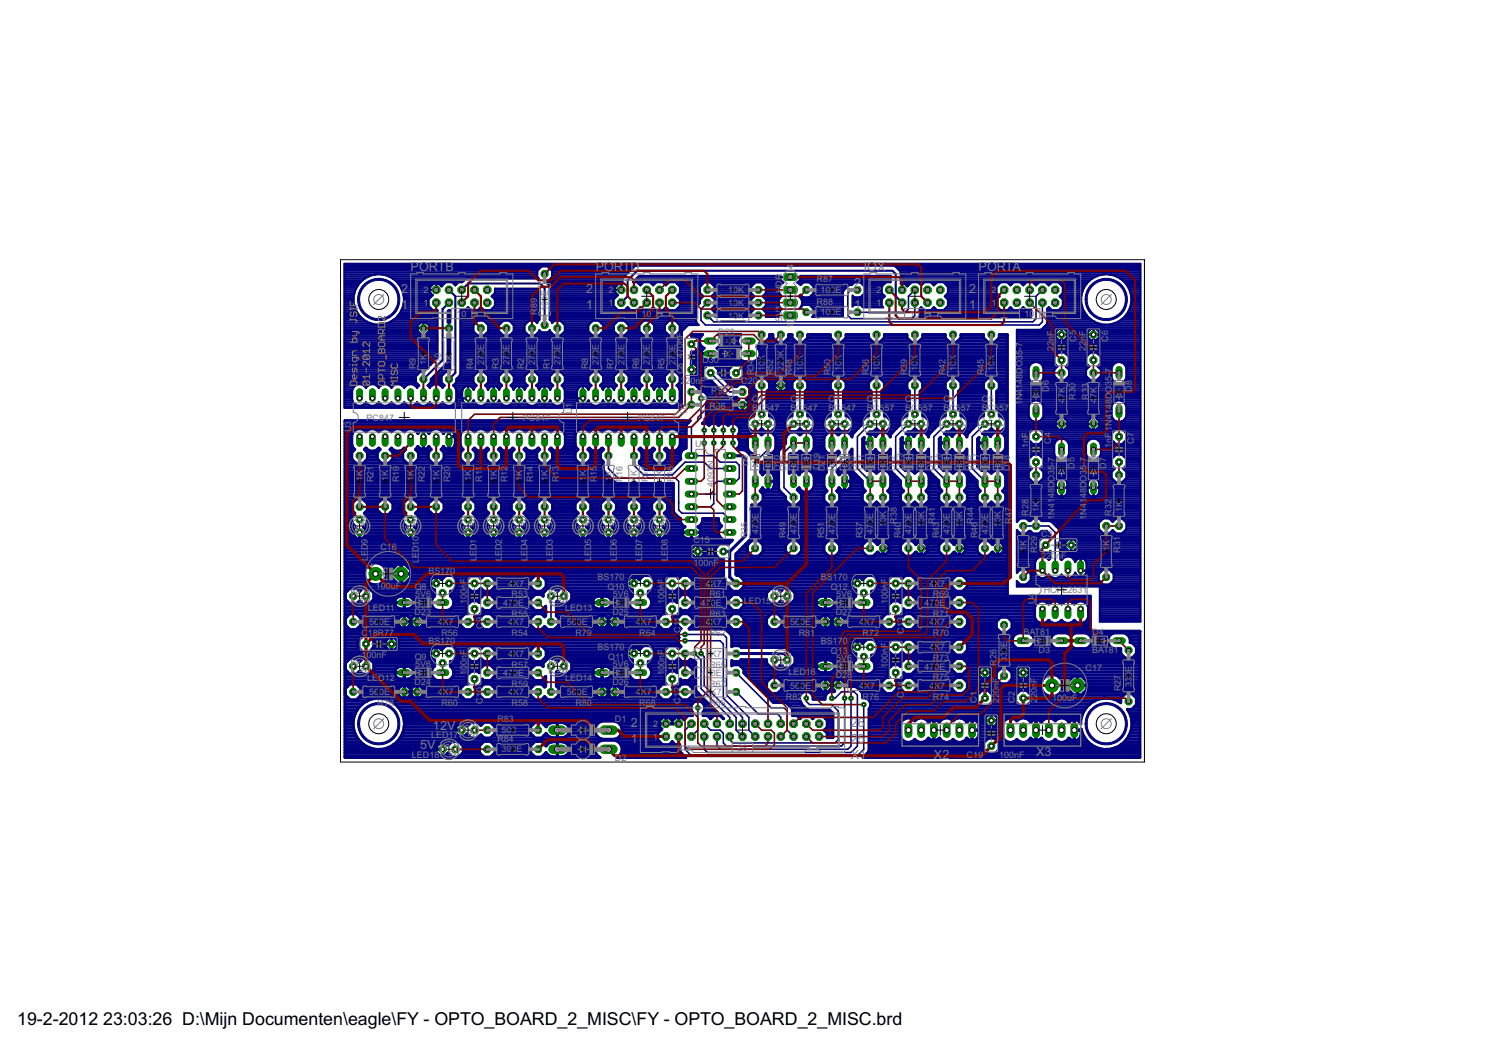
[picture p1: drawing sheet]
<svg xmlns="http://www.w3.org/2000/svg" width="297mm" height="210mm" viewBox="0 0 297 210" stroke-linecap="round" stroke-linejoin="round" font-family="sans-serif">
<defs><g id="words">
<g font-size="4">
<text x="3.4" y="203.9">19-2-2012</text>
<text x="20.5" y="203.9">23:03:26 D:\Mijn Documenten\eagle\FY - OPTO_BOARD_2_MISC\FY - OPTO_BOARD_2_MISC.brd</text>
</g>
<g font-size="2.8" fill="#808080">
<text x="81.7" y="53.9">PORTB</text>
<text x="118.5" y="53.9">PORTD</text>
<text x="171.8" y="53.9">IOX</text>
<text x="194.7" y="53.9">PORTA</text>
<text x="79.8" y="58.3">2</text>
<text x="116.6" y="58.3">2</text>
<text x="169.9" y="57">2</text>
<text x="192.8" y="58.3">2</text>
<text x="79.8" y="61.5">1</text>
<text x="116.6" y="61.5">1</text>
<text x="169.9" y="61.5">1</text>
<text x="192.8" y="61.5">1</text>
<text x="83.6" y="149.1">5V</text>
<text x="86.1" y="145.3">12V</text>
<text x="125.5" y="147.8">1</text>
<text x="125.5" y="144.6">2</text>
<text x="169.3" y="144.6">2</text>
<text x="169.3" y="147.8">2</text>
<text x="170.7" y="144.6">6</text>
<text x="170.7" y="147.8">5</text>
<text x="169.3" y="151">X1</text>
<text x="185.8" y="151">X2</text>
<text x="206.1" y="150.3">X3</text>
</g>
<g font-size="2" fill="#808080">
<text x="157.9" y="53.6" transform="rotate(-90 157.9 53.6)">4</text>
<text x="84.2" y="58.3">2</text>
<text x="121.1" y="58.3">2</text>
<text x="144.9" y="58.3">10K</text>
<text x="155.6" y="58.3" transform="rotate(-90 155.6 58.3)">HD</text>
<text x="155.6" y="55.7" transform="rotate(-90 155.6 55.7)">R</text>
<text x="162.4" y="56.2">R87</text>
<text x="163.2" y="58.3">100E</text>
<text x="174.4" y="58.3">2</text>
<text x="197.2" y="58.3">2</text>
<text x="84.2" y="60.9">1</text>
<text x="90.8" y="63">1</text>
<text x="91.8" y="63">0</text>
<text x="106.8" y="62.6" transform="rotate(-90 106.8 62.6)">R</text>
<text x="106.8" y="61.3" transform="rotate(-90 106.8 61.3)">8</text>
<text x="106.8" y="60.3" transform="rotate(-90 106.8 60.3)">9</text>
<text x="109" y="61.8" transform="rotate(-90 109 61.8)">100E</text>
<text x="121.1" y="60.9">1</text>
<text x="127.7" y="63">10</text>
<text x="144.9" y="60.9">10K</text>
<text x="144.9" y="63.4">10K</text>
<text x="155.6" y="64" transform="rotate(-90 155.6 64)">SV1</text>
<text x="157.9" y="65.2" transform="rotate(-90 157.9 65.2)">1</text>
<text x="162.4" y="60.6">R88</text>
<text x="163.2" y="62.8">100E</text>
<text x="174.4" y="60.9">1</text>
<text x="181" y="63">10</text>
<text x="197.2" y="60.9">1</text>
<text x="203.8" y="63">10</text>
<text x="84.9" y="71.6" transform="rotate(-90 84.9 71.6)">K</text>
<text x="96.3" y="71.6" transform="rotate(-90 96.3 71.6)">7</text>
<text x="96.3" y="70.6" transform="rotate(-90 96.3 70.6)">0</text>
<text x="96.3" y="69.6" transform="rotate(-90 96.3 69.6)">E</text>
<text x="101.4" y="71.6" transform="rotate(-90 101.4 71.6)">7</text>
<text x="101.4" y="70.6" transform="rotate(-90 101.4 70.6)">0</text>
<text x="101.4" y="69.6" transform="rotate(-90 101.4 69.6)">E</text>
<text x="106.5" y="71.6" transform="rotate(-90 106.5 71.6)">7</text>
<text x="106.5" y="70.6" transform="rotate(-90 106.5 70.6)">0</text>
<text x="106.5" y="69.6" transform="rotate(-90 106.5 69.6)">E</text>
<text x="111.5" y="71.6" transform="rotate(-90 111.5 71.6)">7</text>
<text x="111.5" y="70.6" transform="rotate(-90 111.5 70.6)">0</text>
<text x="111.5" y="69.6" transform="rotate(-90 111.5 69.6)">E</text>
<text x="119.2" y="71.6" transform="rotate(-90 119.2 71.6)">7</text>
<text x="119.2" y="70.6" transform="rotate(-90 119.2 70.6)">0</text>
<text x="119.2" y="69.6" transform="rotate(-90 119.2 69.6)">E</text>
<text x="124.2" y="71.6" transform="rotate(-90 124.2 71.6)">7</text>
<text x="124.2" y="70.6" transform="rotate(-90 124.2 70.6)">0</text>
<text x="124.2" y="69.6" transform="rotate(-90 124.2 69.6)">E</text>
<text x="129.3" y="71.6" transform="rotate(-90 129.3 71.6)">7</text>
<text x="129.3" y="70.6" transform="rotate(-90 129.3 70.6)">0</text>
<text x="129.3" y="69.6" transform="rotate(-90 129.3 69.6)">E</text>
<text x="134.4" y="71.6" transform="rotate(-90 134.4 71.6)">7</text>
<text x="134.4" y="70.6" transform="rotate(-90 134.4 70.6)">0</text>
<text x="134.4" y="69.6" transform="rotate(-90 134.4 69.6)">E</text>
<text x="135.9" y="71.3" transform="rotate(-90 135.9 71.3)">470nF</text>
<text x="142.9" y="66.6">D29</text>
<text x="152.2" y="71.9" transform="rotate(-90 152.2 71.9)">K</text>
<text x="156" y="71.9" transform="rotate(-90 156 71.9)">0</text>
<text x="156" y="70.9" transform="rotate(-90 156 70.9)">K</text>
<text x="159.8" y="71.9" transform="rotate(-90 159.8 71.9)">K</text>
<text x="167.4" y="71.9" transform="rotate(-90 167.4 71.9)">K</text>
<text x="175" y="71.9" transform="rotate(-90 175 71.9)">K</text>
<text x="182.6" y="71.9" transform="rotate(-90 182.6 71.9)">K</text>
<text x="190.3" y="71.9" transform="rotate(-90 190.3 71.9)">K</text>
<text x="197.9" y="71.9" transform="rotate(-90 197.9 71.9)">K</text>
<text x="203.5" y="71.7" transform="rotate(-90 203.5 71.7)">3</text>
<text x="203.5" y="70.7" transform="rotate(-90 203.5 70.7)">5</text>
<text x="203.5" y="69.7" transform="rotate(-90 203.5 69.7)">-</text>
<text x="203.5" y="69.1" transform="rotate(-90 203.5 69.1)">7</text>
<text x="209.7" y="69.7" transform="rotate(-90 209.7 69.7)">2</text>
<text x="209.7" y="68.7" transform="rotate(-90 209.7 68.7)">2</text>
<text x="209.7" y="67.7" transform="rotate(-90 209.7 67.7)">n</text>
<text x="209.7" y="66.8" transform="rotate(-90 209.7 66.8)">F</text>
<text x="214.1" y="68" transform="rotate(-90 214.1 68)">C</text>
<text x="214.1" y="66.7" transform="rotate(-90 214.1 66.7)">5</text>
<text x="216" y="69.7" transform="rotate(-90 216 69.7)">2</text>
<text x="216" y="68.7" transform="rotate(-90 216 68.7)">2</text>
<text x="216" y="67.7" transform="rotate(-90 216 67.7)">n</text>
<text x="216" y="66.8" transform="rotate(-90 216 66.8)">F</text>
<text x="220.5" y="68" transform="rotate(-90 220.5 68)">C</text>
<text x="220.5" y="66.7" transform="rotate(-90 220.5 66.7)">6</text>
<text x="82.7" y="73.4" transform="rotate(-90 82.7 73.4)">R</text>
<text x="82.7" y="72.1" transform="rotate(-90 82.7 72.1)">9</text>
<text x="84.9" y="72.6" transform="rotate(-90 84.9 72.6)">1</text>
<text x="87.8" y="73.4" transform="rotate(-90 87.8 73.4)">R10</text>
<text x="90" y="72.6" transform="rotate(-90 90 72.6)">1K</text>
<text x="94.1" y="73.4" transform="rotate(-90 94.1 73.4)">R</text>
<text x="94.1" y="72.1" transform="rotate(-90 94.1 72.1)">4</text>
<text x="96.3" y="72.6" transform="rotate(-90 96.3 72.6)">2</text>
<text x="99.2" y="73.4" transform="rotate(-90 99.2 73.4)">R</text>
<text x="99.2" y="72.1" transform="rotate(-90 99.2 72.1)">3</text>
<text x="101.4" y="72.6" transform="rotate(-90 101.4 72.6)">2</text>
<text x="104.3" y="73.4" transform="rotate(-90 104.3 73.4)">R</text>
<text x="104.3" y="72.1" transform="rotate(-90 104.3 72.1)">2</text>
<text x="106.5" y="72.6" transform="rotate(-90 106.5 72.6)">2</text>
<text x="109.4" y="73.4" transform="rotate(-90 109.4 73.4)">R</text>
<text x="109.4" y="72.1" transform="rotate(-90 109.4 72.1)">1</text>
<text x="111.5" y="72.6" transform="rotate(-90 111.5 72.6)">2</text>
<text x="117" y="73.4" transform="rotate(-90 117 73.4)">R</text>
<text x="117" y="72.1" transform="rotate(-90 117 72.1)">8</text>
<text x="119.2" y="72.6" transform="rotate(-90 119.2 72.6)">2</text>
<text x="122.1" y="73.4" transform="rotate(-90 122.1 73.4)">R</text>
<text x="122.1" y="72.1" transform="rotate(-90 122.1 72.1)">7</text>
<text x="124.2" y="72.6" transform="rotate(-90 124.2 72.6)">2</text>
<text x="127.2" y="73.4" transform="rotate(-90 127.2 73.4)">R</text>
<text x="127.2" y="72.1" transform="rotate(-90 127.2 72.1)">6</text>
<text x="129.3" y="72.6" transform="rotate(-90 129.3 72.6)">2</text>
<text x="132.2" y="73.4" transform="rotate(-90 132.2 73.4)">R</text>
<text x="132.2" y="72.1" transform="rotate(-90 132.2 72.1)">5</text>
<text x="134.4" y="72.6" transform="rotate(-90 134.4 72.6)">2</text>
<text x="135.4" y="76.3">2</text>
<text x="135.9" y="74.4" transform="rotate(-90 135.9 74.4)">C8</text>
<text x="136.4" y="76.3">20nF</text>
<text x="139.7" y="72.3">D30</text>
<text x="147.5" y="76.3">C20</text>
<text x="150" y="74.7" transform="rotate(-90 150 74.7)">R</text>
<text x="150" y="73.4" transform="rotate(-90 150 73.4)">3</text>
<text x="150" y="72.4" transform="rotate(-90 150 72.4)">4</text>
<text x="152.2" y="73.9" transform="rotate(-90 152.2 73.9)">1</text>
<text x="152.2" y="72.9" transform="rotate(-90 152.2 72.9)">0</text>
<text x="153.8" y="74.7" transform="rotate(-90 153.8 74.7)">R</text>
<text x="153.8" y="73.4" transform="rotate(-90 153.8 73.4)">5</text>
<text x="153.8" y="72.4" transform="rotate(-90 153.8 72.4)">2</text>
<text x="156" y="73.9" transform="rotate(-90 156 73.9)">2</text>
<text x="156" y="72.9" transform="rotate(-90 156 72.9)">2</text>
<text x="157.6" y="74.7" transform="rotate(-90 157.6 74.7)">R</text>
<text x="157.6" y="73.4" transform="rotate(-90 157.6 73.4)">4</text>
<text x="157.6" y="72.4" transform="rotate(-90 157.6 72.4)">8</text>
<text x="159.8" y="73.9" transform="rotate(-90 159.8 73.9)">1</text>
<text x="159.8" y="72.9" transform="rotate(-90 159.8 72.9)">0</text>
<text x="165.2" y="74.7" transform="rotate(-90 165.2 74.7)">R</text>
<text x="165.2" y="73.4" transform="rotate(-90 165.2 73.4)">5</text>
<text x="165.2" y="72.4" transform="rotate(-90 165.2 72.4)">0</text>
<text x="167.4" y="73.9" transform="rotate(-90 167.4 73.9)">1</text>
<text x="167.4" y="72.9" transform="rotate(-90 167.4 72.9)">0</text>
<text x="172.9" y="74.7" transform="rotate(-90 172.9 74.7)">R</text>
<text x="172.9" y="73.4" transform="rotate(-90 172.9 73.4)">3</text>
<text x="172.9" y="72.4" transform="rotate(-90 172.9 72.4)">6</text>
<text x="175" y="73.9" transform="rotate(-90 175 73.9)">1</text>
<text x="175" y="72.9" transform="rotate(-90 175 72.9)">0</text>
<text x="180.5" y="74.7" transform="rotate(-90 180.5 74.7)">R</text>
<text x="180.5" y="73.4" transform="rotate(-90 180.5 73.4)">3</text>
<text x="180.5" y="72.4" transform="rotate(-90 180.5 72.4)">9</text>
<text x="182.6" y="73.9" transform="rotate(-90 182.6 73.9)">1</text>
<text x="182.6" y="72.9" transform="rotate(-90 182.6 72.9)">0</text>
<text x="188.1" y="74.7" transform="rotate(-90 188.1 74.7)">R</text>
<text x="188.1" y="73.4" transform="rotate(-90 188.1 73.4)">4</text>
<text x="188.1" y="72.4" transform="rotate(-90 188.1 72.4)">2</text>
<text x="190.3" y="73.9" transform="rotate(-90 190.3 73.9)">1</text>
<text x="190.3" y="72.9" transform="rotate(-90 190.3 72.9)">0</text>
<text x="195.7" y="74.7" transform="rotate(-90 195.7 74.7)">R</text>
<text x="195.7" y="73.4" transform="rotate(-90 195.7 73.4)">4</text>
<text x="195.7" y="72.4" transform="rotate(-90 195.7 72.4)">5</text>
<text x="197.9" y="73.9" transform="rotate(-90 197.9 73.9)">1</text>
<text x="197.9" y="72.9" transform="rotate(-90 197.9 72.9)">0</text>
<text x="203.5" y="77.3" transform="rotate(-90 203.5 77.3)">1</text>
<text x="203.5" y="76.3" transform="rotate(-90 203.5 76.3)">4</text>
<text x="203.5" y="75.3" transform="rotate(-90 203.5 75.3)">8</text>
<text x="203.5" y="74.3" transform="rotate(-90 203.5 74.3)">D</text>
<text x="203.5" y="73" transform="rotate(-90 203.5 73)">O</text>
<text x="208.7" y="78" transform="rotate(-90 208.7 78)">D</text>
<text x="208.7" y="76.7" transform="rotate(-90 208.7 76.7)">6</text>
<text x="214" y="77.2" transform="rotate(-90 214 77.2)">0</text>
<text x="216.5" y="77.2" transform="rotate(-90 216.5 77.2)">3</text>
<text x="221.2" y="76.7" transform="rotate(-90 221.2 76.7)">3</text>
<text x="221.2" y="75.7" transform="rotate(-90 221.2 75.7)">5-</text>
<text x="221.2" y="74.2" transform="rotate(-90 221.2 74.2)">7</text>
<text x="225.2" y="78" transform="rotate(-90 225.2 78)">D</text>
<text x="225.2" y="76.7" transform="rotate(-90 225.2 76.7)">8</text>
<text x="72.9" y="83.7">PC847</text>
<text x="104" y="83.7">PC847</text>
<text x="113.8" y="82.4" transform="rotate(-90 113.8 82.4)">U</text>
<text x="113.8" y="81.1" transform="rotate(-90 113.8 81.1)">1</text>
<text x="126.9" y="83.7">PC847</text>
<text x="136.7" y="82.4" transform="rotate(-90 136.7 82.4)">U2</text>
<text x="141.1" y="81.4">R86</text>
<text x="141.5" y="78.4">R85</text>
<text x="149.6" y="79.9">Q</text>
<text x="149.6" y="81.8">BC</text>
<text x="150.9" y="83.7">2</text>
<text x="151" y="79.9">1</text>
<text x="152.1" y="81.8">547</text>
<text x="157.2" y="79.9">Q</text>
<text x="157.2" y="81.8">BC</text>
<text x="158.5" y="83.7">2</text>
<text x="158.6" y="79.9">6</text>
<text x="159.7" y="81.8">547</text>
<text x="164.9" y="79.9">Q</text>
<text x="164.9" y="81.8">BC</text>
<text x="166.1" y="83.7">2</text>
<text x="166.2" y="79.9">7</text>
<text x="167.3" y="81.8">547</text>
<text x="172.5" y="79.9">Q</text>
<text x="172.5" y="81.8">BC</text>
<text x="173.7" y="83.7">2</text>
<text x="173.9" y="79.9">2</text>
<text x="175" y="81.8">557</text>
<text x="180.1" y="79.9">Q</text>
<text x="180.1" y="81.8">BC</text>
<text x="181.4" y="83.7">2</text>
<text x="181.5" y="79.9">3</text>
<text x="182.6" y="81.8">557</text>
<text x="187.7" y="79.9">Q</text>
<text x="187.7" y="81.8">BC</text>
<text x="189" y="83.7">2</text>
<text x="189.1" y="79.9">4</text>
<text x="190.2" y="81.8">557</text>
<text x="195.3" y="79.9">Q</text>
<text x="195.3" y="81.8">BC</text>
<text x="196.6" y="83.7">2</text>
<text x="196.7" y="79.9">5</text>
<text x="197.8" y="81.8">557</text>
<text x="203.5" y="80.6" transform="rotate(-90 203.5 80.6)">1</text>
<text x="203.5" y="79.6" transform="rotate(-90 203.5 79.6)">N</text>
<text x="203.5" y="78.3" transform="rotate(-90 203.5 78.3)">4</text>
<text x="211.8" y="80.2" transform="rotate(-90 211.8 80.2)">4</text>
<text x="211.8" y="79.2" transform="rotate(-90 211.8 79.2)">7</text>
<text x="211.8" y="78.2" transform="rotate(-90 211.8 78.2)">K</text>
<text x="214" y="79.5" transform="rotate(-90 214 79.5)">R</text>
<text x="214" y="78.2" transform="rotate(-90 214 78.2)">3</text>
<text x="216.5" y="79.5" transform="rotate(-90 216.5 79.5)">R</text>
<text x="216.5" y="78.2" transform="rotate(-90 216.5 78.2)">3</text>
<text x="218.2" y="80.2" transform="rotate(-90 218.2 80.2)">4</text>
<text x="218.2" y="79.2" transform="rotate(-90 218.2 79.2)">7</text>
<text x="218.2" y="78.2" transform="rotate(-90 218.2 78.2)">K</text>
<text x="221.2" y="83.4" transform="rotate(-90 221.2 83.4)">414</text>
<text x="221.2" y="80.4" transform="rotate(-90 221.2 80.4)">8</text>
<text x="221.2" y="79.4" transform="rotate(-90 221.2 79.4)">D</text>
<text x="221.2" y="78.1" transform="rotate(-90 221.2 78.1)">O</text>
<text x="69.9" y="86" transform="rotate(-90 69.9 86)">U</text>
<text x="69.9" y="84.7" transform="rotate(-90 69.9 84.7)">3</text>
<text x="138.3" y="89">U5</text>
<text x="149.4" y="84.3">3</text>
<text x="152.7" y="84.3">1</text>
<text x="157" y="84.3">3</text>
<text x="160.3" y="84.3">1</text>
<text x="164.6" y="84.3">3</text>
<text x="167.9" y="84.3">1</text>
<text x="172.2" y="84.3">3</text>
<text x="175.5" y="84.3">1</text>
<text x="179.8" y="84.3">3</text>
<text x="183.1" y="84.3">1</text>
<text x="187.5" y="84.3">3</text>
<text x="190.8" y="84.3">1</text>
<text x="195.1" y="84.3">3</text>
<text x="198.4" y="84.3">1</text>
<text x="204.6" y="89.1" transform="rotate(-90 204.6 89.1)">1</text>
<text x="204.6" y="88.1" transform="rotate(-90 204.6 88.1)">n</text>
<text x="204.6" y="87.1" transform="rotate(-90 204.6 87.1)">F</text>
<text x="209" y="88.3" transform="rotate(-90 209 88.3)">C</text>
<text x="209" y="87" transform="rotate(-90 209 87)">4</text>
<text x="221.1" y="89.1" transform="rotate(-90 221.1 89.1)">1</text>
<text x="221.1" y="88.1" transform="rotate(-90 221.1 88.1)">n</text>
<text x="221.1" y="87.1" transform="rotate(-90 221.1 87.1)">F</text>
<text x="221.2" y="85.7" transform="rotate(-90 221.2 85.7)">1</text>
<text x="221.2" y="84.7" transform="rotate(-90 221.2 84.7)">N</text>
<text x="225.6" y="88.3" transform="rotate(-90 225.6 88.3)">C</text>
<text x="225.6" y="87" transform="rotate(-90 225.6 87)">7</text>
<text x="72.2" y="95.7" transform="rotate(-90 72.2 95.7)">1</text>
<text x="72.2" y="94.7" transform="rotate(-90 72.2 94.7)">K</text>
<text x="74.3" y="96" transform="rotate(-90 74.3 96)">R</text>
<text x="74.3" y="94.7" transform="rotate(-90 74.3 94.7)">2</text>
<text x="74.3" y="93.7" transform="rotate(-90 74.3 93.7)">1</text>
<text x="77.3" y="95.7" transform="rotate(-90 77.3 95.7)">1</text>
<text x="77.3" y="94.7" transform="rotate(-90 77.3 94.7)">K</text>
<text x="79.4" y="96" transform="rotate(-90 79.4 96)">R</text>
<text x="79.4" y="94.7" transform="rotate(-90 79.4 94.7)">1</text>
<text x="79.4" y="93.7" transform="rotate(-90 79.4 93.7)">9</text>
<text x="82.3" y="95.7" transform="rotate(-90 82.3 95.7)">1</text>
<text x="82.3" y="94.7" transform="rotate(-90 82.3 94.7)">K</text>
<text x="84.5" y="96" transform="rotate(-90 84.5 96)">R</text>
<text x="84.5" y="94.7" transform="rotate(-90 84.5 94.7)">2</text>
<text x="84.5" y="93.7" transform="rotate(-90 84.5 93.7)">2</text>
<text x="87.4" y="95.7" transform="rotate(-90 87.4 95.7)">1</text>
<text x="87.4" y="94.7" transform="rotate(-90 87.4 94.7)">K</text>
<text x="89.6" y="96" transform="rotate(-90 89.6 96)">R</text>
<text x="89.6" y="94.7" transform="rotate(-90 89.6 94.7)">2</text>
<text x="89.6" y="93.7" transform="rotate(-90 89.6 93.7)">0</text>
<text x="93.8" y="95.7" transform="rotate(-90 93.8 95.7)">1</text>
<text x="93.8" y="94.7" transform="rotate(-90 93.8 94.7)">K</text>
<text x="95.9" y="95.8" transform="rotate(-90 95.9 95.8)">R</text>
<text x="95.9" y="94.6" transform="rotate(-90 95.9 94.6)">1</text>
<text x="95.9" y="93.7" transform="rotate(-90 95.9 93.7)">1</text>
<text x="98.8" y="95.7" transform="rotate(-90 98.8 95.7)">1</text>
<text x="98.8" y="94.7" transform="rotate(-90 98.8 94.7)">K</text>
<text x="101" y="96" transform="rotate(-90 101 96)">R</text>
<text x="101" y="94.7" transform="rotate(-90 101 94.7)">1</text>
<text x="101" y="93.7" transform="rotate(-90 101 93.7)">2</text>
<text x="103.9" y="95.7" transform="rotate(-90 103.9 95.7)">1</text>
<text x="103.9" y="94.7" transform="rotate(-90 103.9 94.7)">K</text>
<text x="106.1" y="96" transform="rotate(-90 106.1 96)">R</text>
<text x="106.1" y="94.7" transform="rotate(-90 106.1 94.7)">1</text>
<text x="106.1" y="93.7" transform="rotate(-90 106.1 93.7)">4</text>
<text x="109" y="95.7" transform="rotate(-90 109 95.7)">1</text>
<text x="109" y="94.7" transform="rotate(-90 109 94.7)">K</text>
<text x="111.2" y="96" transform="rotate(-90 111.2 96)">R</text>
<text x="111.2" y="94.7" transform="rotate(-90 111.2 94.7)">1</text>
<text x="111.2" y="93.7" transform="rotate(-90 111.2 93.7)">3</text>
<text x="116.6" y="95.7" transform="rotate(-90 116.6 95.7)">1</text>
<text x="116.6" y="94.7" transform="rotate(-90 116.6 94.7)">K</text>
<text x="118.8" y="96" transform="rotate(-90 118.8 96)">R</text>
<text x="118.8" y="94.7" transform="rotate(-90 118.8 94.7)">1</text>
<text x="118.8" y="93.7" transform="rotate(-90 118.8 93.7)">5</text>
<text x="121.7" y="95.7" transform="rotate(-90 121.7 95.7)">1</text>
<text x="121.7" y="94.7" transform="rotate(-90 121.7 94.7)">K</text>
<text x="123.9" y="96" transform="rotate(-90 123.9 96)">R</text>
<text x="123.9" y="94.7" transform="rotate(-90 123.9 94.7)">16</text>
<text x="126.8" y="95.7" transform="rotate(-90 126.8 95.7)">1</text>
<text x="126.8" y="94.7" transform="rotate(-90 126.8 94.7)">K</text>
<text x="128.9" y="96" transform="rotate(-90 128.9 96)">R</text>
<text x="128.9" y="94.7" transform="rotate(-90 128.9 94.7)">17</text>
<text x="131.9" y="95.7" transform="rotate(-90 131.9 95.7)">1</text>
<text x="131.9" y="94.7" transform="rotate(-90 131.9 94.7)">K</text>
<text x="134" y="96" transform="rotate(-90 134 96)">R</text>
<text x="134" y="94.7" transform="rotate(-90 134 94.7)">18</text>
<text x="142" y="92.9" transform="rotate(-90 142 92.9)">N</text>
<text x="148.9" y="92.7" transform="rotate(-90 148.9 92.7)">D9</text>
<text x="155.2" y="93.7" transform="rotate(-90 155.2 93.7)">D1</text>
<text x="155.2" y="91.4" transform="rotate(-90 155.2 91.4)">0</text>
<text x="156.5" y="93.7" transform="rotate(-90 156.5 93.7)">D2</text>
<text x="156.5" y="91.4" transform="rotate(-90 156.5 91.4)">0</text>
<text x="163.1" y="93.5" transform="rotate(-90 163.1 93.5)">D</text>
<text x="163.1" y="92.2" transform="rotate(-90 163.1 92.2)">1</text>
<text x="163.1" y="91.2" transform="rotate(-90 163.1 91.2)">9</text>
<text x="164.1" y="93.7" transform="rotate(-90 164.1 93.7)">D</text>
<text x="164.1" y="92.4" transform="rotate(-90 164.1 92.4)">2</text>
<text x="164.1" y="91.4" transform="rotate(-90 164.1 91.4)">1</text>
<text x="170.4" y="93.7" transform="rotate(-90 170.4 93.7)">D2</text>
<text x="170.4" y="91.4" transform="rotate(-90 170.4 91.4)">2</text>
<text x="172" y="93.5" transform="rotate(-90 172 93.5)">D</text>
<text x="172" y="92.2" transform="rotate(-90 172 92.2)">1</text>
<text x="172" y="91.3" transform="rotate(-90 172 91.3)">1</text>
<text x="178.1" y="93.7" transform="rotate(-90 178.1 93.7)">D1</text>
<text x="178.1" y="91.4" transform="rotate(-90 178.1 91.4)">2</text>
<text x="179.6" y="93.5" transform="rotate(-90 179.6 93.5)">D</text>
<text x="179.6" y="92.2" transform="rotate(-90 179.6 92.2)">1</text>
<text x="179.6" y="91.2" transform="rotate(-90 179.6 91.2)">3</text>
<text x="185.7" y="93.7" transform="rotate(-90 185.7 93.7)">D1</text>
<text x="185.7" y="91.4" transform="rotate(-90 185.7 91.4)">4</text>
<text x="187.2" y="93.5" transform="rotate(-90 187.2 93.5)">D</text>
<text x="187.2" y="92.2" transform="rotate(-90 187.2 92.2)">1</text>
<text x="187.2" y="91.2" transform="rotate(-90 187.2 91.2)">5</text>
<text x="193.3" y="93.7" transform="rotate(-90 193.3 93.7)">D1</text>
<text x="193.3" y="91.4" transform="rotate(-90 193.3 91.4)">6</text>
<text x="194.8" y="93.5" transform="rotate(-90 194.8 93.5)">D</text>
<text x="194.8" y="92.2" transform="rotate(-90 194.8 92.2)">1</text>
<text x="194.8" y="91.2" transform="rotate(-90 194.8 91.2)">7</text>
<text x="200.9" y="93.7" transform="rotate(-90 200.9 93.7)">D18</text>
<text x="209.8" y="95.9" transform="rotate(-90 209.8 95.9)">O</text>
<text x="209.8" y="94.5" transform="rotate(-90 209.8 94.5)">3</text>
<text x="209.8" y="93.5" transform="rotate(-90 209.8 93.5)">5</text>
<text x="209.8" y="92.5" transform="rotate(-90 209.8 92.5)">-</text>
<text x="209.8" y="91.9" transform="rotate(-90 209.8 91.9)">7</text>
<text x="213.7" y="93.2" transform="rotate(-90 213.7 93.2)">D</text>
<text x="213.7" y="91.9" transform="rotate(-90 213.7 91.9)">5</text>
<text x="216.2" y="95.9" transform="rotate(-90 216.2 95.9)">O</text>
<text x="216.2" y="94.5" transform="rotate(-90 216.2 94.5)">3</text>
<text x="216.2" y="93.5" transform="rotate(-90 216.2 93.5)">5</text>
<text x="216.2" y="92.5" transform="rotate(-90 216.2 92.5)">-</text>
<text x="216.2" y="91.9" transform="rotate(-90 216.2 91.9)">7</text>
<text x="220.1" y="93.2" transform="rotate(-90 220.1 93.2)">D</text>
<text x="220.1" y="91.9" transform="rotate(-90 220.1 91.9)">7</text>
<text x="142" y="96.8" transform="rotate(-90 142 96.8)">4093</text>
<text x="178.4" y="102" transform="rotate(-90 178.4 102)">8</text>
<text x="186.1" y="102" transform="rotate(-90 186.1 102)">1</text>
<text x="193.7" y="102" transform="rotate(-90 193.7 102)">4</text>
<text x="204.6" y="101.3" transform="rotate(-90 204.6 101.3)">2</text>
<text x="204.6" y="100.3" transform="rotate(-90 204.6 100.3)">8</text>
<text x="206.8" y="101.8" transform="rotate(-90 206.8 101.8)">1</text>
<text x="206.8" y="100.8" transform="rotate(-90 206.8 100.8)">K</text>
<text x="209.8" y="101.2" transform="rotate(-90 209.8 101.2)">4</text>
<text x="209.8" y="100.2" transform="rotate(-90 209.8 100.2)">1</text>
<text x="209.8" y="99.2" transform="rotate(-90 209.8 99.2)">4</text>
<text x="209.8" y="98.2" transform="rotate(-90 209.8 98.2)">8</text>
<text x="209.8" y="97.2" transform="rotate(-90 209.8 97.2)">D</text>
<text x="216.2" y="101.2" transform="rotate(-90 216.2 101.2)">4</text>
<text x="216.2" y="100.2" transform="rotate(-90 216.2 100.2)">1</text>
<text x="216.2" y="99.2" transform="rotate(-90 216.2 99.2)">4</text>
<text x="216.2" y="98.2" transform="rotate(-90 216.2 98.2)">8</text>
<text x="216.2" y="97.2" transform="rotate(-90 216.2 97.2)">D</text>
<text x="221.1" y="101.3" transform="rotate(-90 221.1 101.3)">3</text>
<text x="221.1" y="100.3" transform="rotate(-90 221.1 100.3)">2</text>
<text x="223.3" y="101.8" transform="rotate(-90 223.3 101.8)">1</text>
<text x="223.3" y="100.8" transform="rotate(-90 223.3 100.8)">K</text>
<text x="83.4" y="107.5" transform="rotate(-90 83.4 107.5)">0</text>
<text x="148.7" y="107.1" transform="rotate(-90 148.7 107.1)">R35</text>
<text x="150.9" y="106.3" transform="rotate(-90 150.9 106.3)">4</text>
<text x="150.9" y="105.3" transform="rotate(-90 150.9 105.3)">7</text>
<text x="150.9" y="104.3" transform="rotate(-90 150.9 104.3)">0</text>
<text x="150.9" y="103.3" transform="rotate(-90 150.9 103.3)">E</text>
<text x="156.4" y="107.1" transform="rotate(-90 156.4 107.1)">R</text>
<text x="156.4" y="105.8" transform="rotate(-90 156.4 105.8)">4</text>
<text x="156.4" y="104.8" transform="rotate(-90 156.4 104.8)">9</text>
<text x="158.5" y="106.3" transform="rotate(-90 158.5 106.3)">4</text>
<text x="158.5" y="105.3" transform="rotate(-90 158.5 105.3)">7</text>
<text x="158.5" y="104.3" transform="rotate(-90 158.5 104.3)">0</text>
<text x="158.5" y="103.3" transform="rotate(-90 158.5 103.3)">E</text>
<text x="164" y="107.1" transform="rotate(-90 164 107.1)">R</text>
<text x="164" y="105.8" transform="rotate(-90 164 105.8)">5</text>
<text x="164" y="104.8" transform="rotate(-90 164 104.8)">1</text>
<text x="166.1" y="106.3" transform="rotate(-90 166.1 106.3)">4</text>
<text x="166.1" y="105.3" transform="rotate(-90 166.1 105.3)">7</text>
<text x="166.1" y="104.3" transform="rotate(-90 166.1 104.3)">0</text>
<text x="166.1" y="103.3" transform="rotate(-90 166.1 103.3)">E</text>
<text x="171.6" y="107.1" transform="rotate(-90 171.6 107.1)">R</text>
<text x="171.6" y="105.8" transform="rotate(-90 171.6 105.8)">3</text>
<text x="171.6" y="104.8" transform="rotate(-90 171.6 104.8)">7</text>
<text x="173.7" y="106.3" transform="rotate(-90 173.7 106.3)">4</text>
<text x="173.7" y="105.3" transform="rotate(-90 173.7 105.3)">7</text>
<text x="173.7" y="104.3" transform="rotate(-90 173.7 104.3)">0</text>
<text x="173.7" y="103.3" transform="rotate(-90 173.7 103.3)">E</text>
<text x="176.3" y="104.9" transform="rotate(-90 176.3 104.9)">1</text>
<text x="176.3" y="103.9" transform="rotate(-90 176.3 103.9)">0</text>
<text x="176.3" y="102.9" transform="rotate(-90 176.3 102.9)">K</text>
<text x="178.4" y="104.2" transform="rotate(-90 178.4 104.2)">R</text>
<text x="178.4" y="103" transform="rotate(-90 178.4 103)">3</text>
<text x="179.2" y="107.1" transform="rotate(-90 179.2 107.1)">R</text>
<text x="179.2" y="105.8" transform="rotate(-90 179.2 105.8)">4</text>
<text x="179.2" y="104.8" transform="rotate(-90 179.2 104.8)">0</text>
<text x="181.4" y="106.3" transform="rotate(-90 181.4 106.3)">4</text>
<text x="181.4" y="105.3" transform="rotate(-90 181.4 105.3)">7</text>
<text x="181.4" y="104.3" transform="rotate(-90 181.4 104.3)">0</text>
<text x="181.4" y="103.3" transform="rotate(-90 181.4 103.3)">E</text>
<text x="183.9" y="104.9" transform="rotate(-90 183.9 104.9)">1</text>
<text x="183.9" y="103.9" transform="rotate(-90 183.9 103.9)">0</text>
<text x="183.9" y="102.9" transform="rotate(-90 183.9 102.9)">K</text>
<text x="186.1" y="104.2" transform="rotate(-90 186.1 104.2)">R</text>
<text x="186.1" y="103" transform="rotate(-90 186.1 103)">4</text>
<text x="186.8" y="107.1" transform="rotate(-90 186.8 107.1)">R</text>
<text x="186.8" y="105.8" transform="rotate(-90 186.8 105.8)">4</text>
<text x="186.8" y="104.8" transform="rotate(-90 186.8 104.8)">3</text>
<text x="189" y="106.3" transform="rotate(-90 189 106.3)">4</text>
<text x="189" y="105.3" transform="rotate(-90 189 105.3)">7</text>
<text x="189" y="104.3" transform="rotate(-90 189 104.3)">0</text>
<text x="189" y="103.3" transform="rotate(-90 189 103.3)">E</text>
<text x="191.5" y="104.9" transform="rotate(-90 191.5 104.9)">1</text>
<text x="191.5" y="103.9" transform="rotate(-90 191.5 103.9)">0</text>
<text x="191.5" y="102.9" transform="rotate(-90 191.5 102.9)">K</text>
<text x="193.7" y="104.2" transform="rotate(-90 193.7 104.2)">R</text>
<text x="193.7" y="103" transform="rotate(-90 193.7 103)">4</text>
<text x="194.4" y="107.1" transform="rotate(-90 194.4 107.1)">R</text>
<text x="194.4" y="105.8" transform="rotate(-90 194.4 105.8)">4</text>
<text x="194.4" y="104.8" transform="rotate(-90 194.4 104.8)">6</text>
<text x="196.6" y="106.3" transform="rotate(-90 196.6 106.3)">4</text>
<text x="196.6" y="105.3" transform="rotate(-90 196.6 105.3)">7</text>
<text x="196.6" y="104.3" transform="rotate(-90 196.6 104.3)">0</text>
<text x="196.6" y="103.3" transform="rotate(-90 196.6 103.3)">E</text>
<text x="199.1" y="104.9" transform="rotate(-90 199.1 104.9)">1</text>
<text x="199.1" y="103.9" transform="rotate(-90 199.1 103.9)">0</text>
<text x="199.1" y="102.9" transform="rotate(-90 199.1 102.9)">K</text>
<text x="201.3" y="104.2" transform="rotate(-90 201.3 104.2)">R47</text>
<text x="204.6" y="102.6" transform="rotate(-90 204.6 102.6)">R</text>
<text x="206.4" y="107.7" transform="rotate(-90 206.4 107.7)">9</text>
<text x="207.1" y="106.8">C3</text>
<text x="209.8" y="103.4" transform="rotate(-90 209.8 103.4)">1</text>
<text x="209.8" y="102.5" transform="rotate(-90 209.8 102.5)">N</text>
<text x="216.2" y="103.4" transform="rotate(-90 216.2 103.4)">1</text>
<text x="216.2" y="102.5" transform="rotate(-90 216.2 102.5)">N</text>
<text x="221.1" y="102.6" transform="rotate(-90 221.1 102.6)">R</text>
<text x="222.9" y="107.7" transform="rotate(-90 222.9 107.7)">1</text>
<text x="73.2" y="111.7" transform="rotate(-90 73.2 111.7)">L</text>
<text x="73.2" y="110.7" transform="rotate(-90 73.2 110.7)">E</text>
<text x="73.2" y="109.5" transform="rotate(-90 73.2 109.5)">D</text>
<text x="73.2" y="108.2" transform="rotate(-90 73.2 108.2)">9</text>
<text x="75.7" y="109.3">C16</text>
<text x="83.4" y="112" transform="rotate(-90 83.4 112)">L</text>
<text x="83.4" y="111" transform="rotate(-90 83.4 111)">E</text>
<text x="83.4" y="109.8" transform="rotate(-90 83.4 109.8)">D</text>
<text x="83.4" y="108.5" transform="rotate(-90 83.4 108.5)">1</text>
<text x="94.8" y="111.7" transform="rotate(-90 94.8 111.7)">L</text>
<text x="94.8" y="110.7" transform="rotate(-90 94.8 110.7)">E</text>
<text x="94.8" y="109.5" transform="rotate(-90 94.8 109.5)">D</text>
<text x="94.8" y="108.2" transform="rotate(-90 94.8 108.2)">1</text>
<text x="99.9" y="111.7" transform="rotate(-90 99.9 111.7)">L</text>
<text x="99.9" y="110.7" transform="rotate(-90 99.9 110.7)">E</text>
<text x="99.9" y="109.5" transform="rotate(-90 99.9 109.5)">D</text>
<text x="99.9" y="108.2" transform="rotate(-90 99.9 108.2)">2</text>
<text x="104.9" y="111.7" transform="rotate(-90 104.9 111.7)">L</text>
<text x="104.9" y="110.7" transform="rotate(-90 104.9 110.7)">E</text>
<text x="104.9" y="109.5" transform="rotate(-90 104.9 109.5)">D</text>
<text x="104.9" y="108.2" transform="rotate(-90 104.9 108.2)">4</text>
<text x="110" y="111.7" transform="rotate(-90 110 111.7)">L</text>
<text x="110" y="110.7" transform="rotate(-90 110 110.7)">E</text>
<text x="110" y="109.5" transform="rotate(-90 110 109.5)">D</text>
<text x="110" y="108.2" transform="rotate(-90 110 108.2)">3</text>
<text x="117.6" y="111.7" transform="rotate(-90 117.6 111.7)">L</text>
<text x="117.6" y="110.7" transform="rotate(-90 117.6 110.7)">E</text>
<text x="117.6" y="109.5" transform="rotate(-90 117.6 109.5)">D</text>
<text x="117.6" y="108.2" transform="rotate(-90 117.6 108.2)">5</text>
<text x="122.7" y="111.7" transform="rotate(-90 122.7 111.7)">L</text>
<text x="122.7" y="110.7" transform="rotate(-90 122.7 110.7)">E</text>
<text x="122.7" y="109.5" transform="rotate(-90 122.7 109.5)">D</text>
<text x="122.7" y="108.2" transform="rotate(-90 122.7 108.2)">6</text>
<text x="127.8" y="111.7" transform="rotate(-90 127.8 111.7)">L</text>
<text x="127.8" y="110.7" transform="rotate(-90 127.8 110.7)">E</text>
<text x="127.8" y="109.5" transform="rotate(-90 127.8 109.5)">D</text>
<text x="127.8" y="108.2" transform="rotate(-90 127.8 108.2)">7</text>
<text x="132.9" y="111.7" transform="rotate(-90 132.9 111.7)">L</text>
<text x="132.9" y="110.7" transform="rotate(-90 132.9 110.7)">E</text>
<text x="132.9" y="109.5" transform="rotate(-90 132.9 109.5)">D</text>
<text x="132.9" y="108.2" transform="rotate(-90 132.9 108.2)">8</text>
<text x="137.9" y="108.1">C15</text>
<text x="137.9" y="112.5">100nF</text>
<text x="204.2" y="109.6" transform="rotate(-90 204.2 109.6)">1</text>
<text x="204.2" y="108.7" transform="rotate(-90 204.2 108.7)">K</text>
<text x="206.4" y="110" transform="rotate(-90 206.4 110)">R</text>
<text x="206.4" y="108.7" transform="rotate(-90 206.4 108.7)">2</text>
<text x="207.1" y="111.2">220</text>
<text x="210.1" y="111.2">nF</text>
<text x="220.7" y="109.6" transform="rotate(-90 220.7 109.6)">1</text>
<text x="220.7" y="108.7" transform="rotate(-90 220.7 108.7)">K</text>
<text x="222.9" y="110" transform="rotate(-90 222.9 110)">R</text>
<text x="222.9" y="108.7" transform="rotate(-90 222.9 108.7)">3</text>
<text x="74.7" y="117.2">100uF</text>
<text x="82.5" y="117.3">Q8</text>
<text x="82.6" y="118.7">5V6</text>
<text x="85.2" y="114.2">BS170</text>
<text x="92.9" y="119.2" transform="rotate(-90 92.9 119.2)">0</text>
<text x="92.9" y="118.3" transform="rotate(-90 92.9 118.3)">0</text>
<text x="92.9" y="117.3" transform="rotate(-90 92.9 117.3)">nF</text>
<text x="101.1" y="116.7">4K7</text>
<text x="101.8" y="118.9">R53</text>
<text x="118.9" y="115.4">BS170</text>
<text x="120.9" y="117.3">Q10</text>
<text x="121.9" y="118.7">5V6</text>
<text x="132.2" y="119.2" transform="rotate(-90 132.2 119.2)">0</text>
<text x="132.2" y="118.3" transform="rotate(-90 132.2 118.3)">0</text>
<text x="132.2" y="117.3" transform="rotate(-90 132.2 117.3)">nF</text>
<text x="140.5" y="116.7">4</text>
<text x="141.1" y="118.9">R61</text>
<text x="141.5" y="116.7">K7</text>
<text x="163.3" y="115.4">BS170</text>
<text x="165.3" y="117.3">Q12</text>
<text x="166.4" y="118.7">5V6</text>
<text x="176.7" y="119.2" transform="rotate(-90 176.7 119.2)">0</text>
<text x="176.7" y="118.3" transform="rotate(-90 176.7 118.3)">0</text>
<text x="176.7" y="117.3" transform="rotate(-90 176.7 117.3)">nF</text>
<text x="184.9" y="116.7">4K7</text>
<text x="185.6" y="118.9">R</text>
<text x="186.9" y="118.9">6</text>
<text x="187.9" y="118.9">9</text>
<text x="205.9" y="119" transform="rotate(-90 205.9 119)">4</text>
<text x="207.6" y="118">HCP</text>
<text x="211.4" y="118">L2631</text>
<text x="73.2" y="121.5">LED11</text>
<text x="73.4" y="124.3">560E</text>
<text x="82.5" y="122.3">D23</text>
<text x="87.1" y="124.3">4K7</text>
<text x="92.9" y="120.2" transform="rotate(-90 92.9 120.2)">1</text>
<text x="96" y="125.1" transform="rotate(-90 96 125.1)">C9</text>
<text x="100.1" y="120.5">470E</text>
<text x="101.1" y="124.3">4K7</text>
<text x="101.8" y="122.7">R55</text>
<text x="112.4" y="121.5">LED13</text>
<text x="112.8" y="124.3">560E</text>
<text x="121.8" y="122.3">D25</text>
<text x="126.5" y="124.3">4K7</text>
<text x="132.2" y="120.2" transform="rotate(-90 132.2 120.2)">1</text>
<text x="135.4" y="125.9" transform="rotate(-90 135.4 125.9)">C</text>
<text x="135.4" y="124.6" transform="rotate(-90 135.4 124.6)">11</text>
<text x="139.5" y="120.5">4</text>
<text x="140.5" y="124.3">4</text>
<text x="140.5" y="120.5">7</text>
<text x="141.1" y="122.7">R63</text>
<text x="141.5" y="124.3">K7</text>
<text x="141.5" y="120.5">0E</text>
<text x="148" y="120.3">LED15</text>
<text x="157.2" y="124.3">560E</text>
<text x="166.3" y="122.3">D27</text>
<text x="170.9" y="124.3">4K7</text>
<text x="176.7" y="120.2" transform="rotate(-90 176.7 120.2)">1</text>
<text x="179.8" y="124.8" transform="rotate(-90 179.8 124.8)">13</text>
<text x="183.9" y="120.5">4</text>
<text x="184.9" y="124.3">4K7</text>
<text x="184.9" y="120.5">70</text>
<text x="185.6" y="122.7">R</text>
<text x="186.9" y="122.7">71</text>
<text x="186.9" y="120.5">E</text>
<text x="205.9" y="120.3" transform="rotate(-90 205.9 120.3)">U</text>
<text x="71.9" y="126.5">C</text>
<text x="71.9" y="130.9">1</text>
<text x="72.9" y="130.9">00nF</text>
<text x="73.2" y="126.5">18R77</text>
<text x="82.5" y="131.3">Q9</text>
<text x="85.2" y="128.1">BS170</text>
<text x="87.8" y="126.5">R56</text>
<text x="92.9" y="131.2" transform="rotate(-90 92.9 131.2)">n</text>
<text x="92.9" y="130.2" transform="rotate(-90 92.9 130.2)">F</text>
<text x="101.1" y="130.7">4K7</text>
<text x="101.8" y="126.5">R54</text>
<text x="114.5" y="126.5">R79</text>
<text x="118.9" y="129.4">BS170</text>
<text x="121" y="131.3">Q11</text>
<text x="127.2" y="126.5">R64</text>
<text x="132.2" y="131.2" transform="rotate(-90 132.2 131.2)">n</text>
<text x="132.2" y="130.2" transform="rotate(-90 132.2 130.2)">F</text>
<text x="140.5" y="130.7">4</text>
<text x="141.1" y="126.5">R62</text>
<text x="141.5" y="130.7">K7</text>
<text x="158.9" y="126.5">R81</text>
<text x="163.3" y="128.1">BS17</text>
<text x="165.3" y="130">Q1</text>
<text x="166.4" y="131.4">5V</text>
<text x="167.7" y="128.1">0</text>
<text x="167.7" y="130">3</text>
<text x="168.6" y="131.4">6</text>
<text x="171.6" y="126.5">R72</text>
<text x="176.7" y="131.9" transform="rotate(-90 176.7 131.9)">0</text>
<text x="176.7" y="130.9" transform="rotate(-90 176.7 130.9)">0</text>
<text x="176.7" y="130" transform="rotate(-90 176.7 130)">nF</text>
<text x="179.8" y="126.1" transform="rotate(-90 179.8 126.1)">C</text>
<text x="184.9" y="129.4">4K7</text>
<text x="185.6" y="126.5">R70</text>
<text x="185.6" y="131.6">R</text>
<text x="186.9" y="131.6">73</text>
<text x="198.3" y="131.2" transform="rotate(-90 198.3 131.2)">2</text>
<text x="198.3" y="130.2" transform="rotate(-90 198.3 130.2)">6</text>
<text x="200.4" y="131.7" transform="rotate(-90 200.4 131.7)">3</text>
<text x="200.4" y="130.7" transform="rotate(-90 200.4 130.7)">3</text>
<text x="200.4" y="129.7" transform="rotate(-90 200.4 129.7)">0</text>
<text x="200.4" y="128.7" transform="rotate(-90 200.4 128.7)">E</text>
<text x="203.6" y="126.4">BAT81</text>
<text x="206.6" y="129.9">D3</text>
<text x="217.3" y="126.4">D4</text>
<text x="217.3" y="129.9">BAT81</text>
<text x="73.1" y="135.5">LED12</text>
<text x="82.5" y="136.3">D24</text>
<text x="82.6" y="132.7">5V6</text>
<text x="92.9" y="134.2" transform="rotate(-90 92.9 134.2)">1</text>
<text x="92.9" y="133.2" transform="rotate(-90 92.9 133.2)">0</text>
<text x="92.9" y="132.2" transform="rotate(-90 92.9 132.2)">0</text>
<text x="100.1" y="134.5">470E</text>
<text x="101.8" y="132.8">R57</text>
<text x="101.8" y="136.6">R59</text>
<text x="112.4" y="135.5">LED14</text>
<text x="121.8" y="136.3">D26</text>
<text x="121.9" y="132.7">5V6</text>
<text x="132.2" y="134.2" transform="rotate(-90 132.2 134.2)">1</text>
<text x="132.2" y="133.2" transform="rotate(-90 132.2 133.2)">0</text>
<text x="132.2" y="132.2" transform="rotate(-90 132.2 132.2)">0</text>
<text x="139.5" y="134.5">4</text>
<text x="140.5" y="134.5">7</text>
<text x="141.1" y="132.8">R65</text>
<text x="141.1" y="136.6">R67</text>
<text x="141.5" y="134.5">0E</text>
<text x="156.9" y="134.2">LED16</text>
<text x="157.2" y="137">560E</text>
<text x="166.3" y="135">D2</text>
<text x="168.6" y="135">8</text>
<text x="170.9" y="137">4K7</text>
<text x="176.7" y="132.9" transform="rotate(-90 176.7 132.9)">1</text>
<text x="179.8" y="137.5" transform="rotate(-90 179.8 137.5)">14</text>
<text x="183.9" y="133.2">470</text>
<text x="184.9" y="137">4K7</text>
<text x="185.6" y="135.4">R</text>
<text x="186.9" y="135.4">75</text>
<text x="186.9" y="133.2">E</text>
<text x="198.3" y="132.4" transform="rotate(-90 198.3 132.4)">R</text>
<text x="198.8" y="137.8" transform="rotate(-90 198.8 137.8)">0</text>
<text x="198.8" y="136.8" transform="rotate(-90 198.8 136.8)">n</text>
<text x="198.8" y="135.8" transform="rotate(-90 198.8 135.8)">F</text>
<text x="206.4" y="137.8" transform="rotate(-90 206.4 137.8)">0</text>
<text x="206.4" y="136.8" transform="rotate(-90 206.4 136.8)">n</text>
<text x="206.4" y="135.8" transform="rotate(-90 206.4 135.8)">F</text>
<text x="216" y="133.5">C17</text>
<text x="223" y="137.5" transform="rotate(-90 223 137.5)">R</text>
<text x="223" y="136.2" transform="rotate(-90 223 136.2)">2</text>
<text x="223" y="135.2" transform="rotate(-90 223 135.2)">7</text>
<text x="225.2" y="136.7" transform="rotate(-90 225.2 136.7)">3</text>
<text x="225.2" y="135.7" transform="rotate(-90 225.2 135.7)">3</text>
<text x="225.2" y="134.7" transform="rotate(-90 225.2 134.7)">0</text>
<text x="225.2" y="133.8" transform="rotate(-90 225.2 133.8)">E</text>
<text x="73.4" y="138.3">560E</text>
<text x="75.1" y="140.4">R78</text>
<text x="87.1" y="138.3">4K7</text>
<text x="87.8" y="140.4">R60</text>
<text x="96" y="140" transform="rotate(-90 96 140)">C10</text>
<text x="99" y="143.7">R83</text>
<text x="101.1" y="138.3">4K7</text>
<text x="101.8" y="140.4">R58</text>
<text x="112.8" y="138.3">560E</text>
<text x="114.5" y="140.4">R80</text>
<text x="122.3" y="143.7">D1</text>
<text x="126.5" y="138.3">4K7</text>
<text x="127.2" y="140.4">R68</text>
<text x="135.4" y="140" transform="rotate(-90 135.4 140)">C12</text>
<text x="140.5" y="138.3">4</text>
<text x="141.1" y="140.4">R66</text>
<text x="141.5" y="138.3">K7</text>
<text x="156.4" y="139.2">R82</text>
<text x="171.6" y="139.2">R76</text>
<text x="179.8" y="138.8" transform="rotate(-90 179.8 138.8)">C</text>
<text x="185.6" y="139.2">R74</text>
<text x="194.3" y="139.8" transform="rotate(-90 194.3 139.8)">C</text>
<text x="194.3" y="138.5" transform="rotate(-90 194.3 138.5)">1</text>
<text x="198.8" y="139.8" transform="rotate(-90 198.8 139.8)">2</text>
<text x="198.8" y="138.8" transform="rotate(-90 198.8 138.8)">2</text>
<text x="201.9" y="139.8" transform="rotate(-90 201.9 139.8)">C</text>
<text x="201.9" y="138.5" transform="rotate(-90 201.9 138.5)">2</text>
<text x="206.4" y="139.8" transform="rotate(-90 206.4 139.8)">2</text>
<text x="206.4" y="138.8" transform="rotate(-90 206.4 138.8)">2</text>
<text x="209.3" y="139.4">100uF</text>
<text x="85.8" y="146.9">LED17</text>
<text x="99" y="147.6">R84</text>
<text x="99.8" y="145.9">500</text>
<text x="99.8" y="149.7">390E</text>
<text x="129.9" y="147.2">1</text>
<text x="129.9" y="144.6">2</text>
<text x="146.7" y="149.3">26</text>
<text x="82" y="150.7">LED18</text>
<text x="122.3" y="151.4">D2</text>
<text x="192.3" y="150.7">C19</text>
<text x="198.8" y="150.7">100nF</text>
</g>
</g></defs>
<g fill="#000080" stroke="#000080" stroke-width=".2">
<path d="M72.2 56.8a4.2 4.2 0 0 1 6.7 .5 4.2 4.2 0 0 1-2.3 6.3 4.2 4.2 0 0 1-5.5-4h.4a3.8 3.8 0 0 1 5.6-3.5 3.8 3.8 0 0 1 .5 6.5 3.8 3.8 0 0 1-6-2.5l-.1-.5h-.4a4.3 4.3 0 0 1 1.1-2.8z" fill-rule="evenodd"/>
<path d="M72.2 141.2a4.2 4.2 0 0 1 6.7 .5 4.2 4.2 0 0 1-2.3 6.3 4.2 4.2 0 0 1-5.5-4h.4a3.8 3.8 0 0 1 5.6-3.4 3.8 3.8 0 0 1 .5 6.5 3.8 3.8 0 0 1-6-2.6l-.1-.5h-.4a4.2 4.2 0 0 1 1.1-2.8z" fill-rule="evenodd"/>
<path d="M216.9 141.2a4.2 4.2 0 0 1 6.7 .5 4.2 4.2 0 0 1-2.3 6.3 4.2 4.2 0 0 1-5.4-4h.4a3.8 3.8 0 0 1 5.5-3.4 3.8 3.8 0 0 1 .5 6.5 3.8 3.8 0 0 1-6-2.6v-.5h-.4a4.2 4.2 0 0 1 1-2.8z" fill-rule="evenodd"/>
<path d="M216.9 56.8a4.2 4.2 0 0 1 6.7 .5 4.2 4.2 0 0 1-2.3 6.3 4.2 4.2 0 0 1-5.4-4h.4a3.8 3.8 0 0 1 5.5-3.5 3.8 3.8 0 0 1 .5 6.5 3.8 3.8 0 0 1-6-2.5v-.5h-.4a4.3 4.3 0 0 1 1-2.8z" fill-rule="evenodd"/>
</g>
<g fill="none" stroke="#000080" stroke-width=".61">
<path d="M137.6 73.6h1.2M137.6 74.8h2.2M137.6 72.3h.5l.7 .7v1.1l-.7 .7M137.6 71.9h10.3M137.6 75.9h4M137.6 75.4h2.7M137.6 74.2h.1M137.6 73.6h.1M137.6 73.1h.1M137.6 72.5h.1M137.6 71.3h2.3M137.6 70.8h1.9"/>
<path d="M137.6 70.2h1.9M137.6 66.7h2M138.3 72.5h62.1M138.3 76.5h3.9M138.6 67.3h.6M138.7 69.6h1M138.7 74.2h1.1M138.8 73.6h1M138.8 73.1h1.5M138.9 77.1h3.9M139.1 67.8l-.9-.9h-.6v-.3h2.2l-.4 .4-.3 .5v1.6l-.9 .9h-.6v6.4h.6l.9 .9v.6a1.43 1.43 0 0 1 1.6 .6 1.43 1.43 0 0 1-.2 1.7v3.1l-.1 .4-.6 .6a1.27 1.27 0 0 1 1.3 .3M139.1 68.1l.3 .6 .7 .6a1.27 1.27 0 0 0-.6 1.4 1.27 1.27 0 0 0 1.1 .9h1.5a1.27 1.27 0 0 0 1.2-.9 1.27 1.27 0 0 0-.6-1.4 1.55 1.55 0 0 0 .3-2.7h4.4a1.54 1.54 0 0 0 0 2.5 1.58 1.58 0 0 0-.6 1.6 1.58 1.58 0 0 0 1.2 1.2h2a1.58 1.58 0 0 0 1.2-1.2 1.58 1.58 0 0 0-.6-1.6l.4-.4 .2-.6"/>
<path d="M139.1 77.7h4.3M139.1 69h.6M139.1 68.5h.2M139.1 67.9h.1M139.4 70.4h3.9M140.5 78.3h3.5M140.7 80h5.8M140.7 72.6h1.3l.9 .9v.8l2.7 2.6h1l.5-.5h1.3l.9 .9v1.3l-.8 .9 .5 .5v1l-.7 .8h-1.1l-.7-.8v-1l.5-.5-.4-.4h-1.6l-.4-.2-3.2-3.1h-.7l-.9-1v-1.3zM140.8 78.8h3.7M140.9 79.4h6M141.4 70.4v1.2M141.4 71.3h.1"/>
<path d="M141.4 70.8h.1M142.5 73.1h2.9M142.9 71.3h4.2M142.9 74.2h2M142.9 73.6h2M143 69.6h3.9M143.1 69h4.2M143.1 66.7h4.1M143.2 70.8h3.6M143.3 70.2h3.4M143.5 74.8h1.4M143.5 68.5h3.4"/>
<path d="M143.5 67.3h3.4M143.6 67.9h3.1M144.1 75.4h1.3M144.7 75.9h5.4M144.9 74.8v-1.3l.9-.9h1.3l.9 .9v1.3M144.9 74.8l.9 1h1.3l.9-1M145.2 76.5h1.8M147.5 75.4h3.1M147.6 73.1h52.8M148 74.8h52.4M148 74.2h52.4M148 73.6h52.4"/>
<path d="M148.5 76.5h1.5M148.5 79.4h2M149 80h1.5M149.1 77.1h.9M149.1 78.8h1.4M149.3 78.3h1.2M149.3 77.7h1M150.1 71.9h50.3M150.7 69h49.7M150.9 75.1h1.3l.9 1v1.3l-.5 .5v3.4l.5 .5v1h.4l.9 .9v1.3l-.9 .9h-1.4l-.6-.6-.6 .6h-1.3l-.9-.9v-1.3l.9-.9h.4v-1l.5-.5v-3.4l-.5-.5v-1.3zM150.9 71.3h49.5M151 69.6h49.4"/>
<path d="M151.1 68.5h49.3M151.2 70.8h49.2M151.2 68.1h1l.9-.9v-.6h.7v.6l.9 .9h1.3l.9-.9v-.6h.7v.6l.9 .9h1.3l.9-.9v-.6h4.5v.6l.9 .9h1.3l.9-.9v-.6h4.5v.6l.9 .9h1.3l1-.9v-.6h4.4v.6l1 .9h1.2l1-.9v-.6h4.4v.6l1 .9h1.3l.9-.9v-.6h4.5v.6l.9 .9h1.3l.9-.9v-.6h1.6v52h16.5v7h9.9v25.1h-55.1l1-1 .2-.4v-8.2a1.36 1.36 0 0 0 .2-1.6 1.36 1.36 0 0 0-1.5-.7v-.7l-.1-.4-1-.9-.3-.2h-2.2v-.8l-.7-.7h-1.1l-.7 .7M151.2 68.1v.1M151.2 70.2h49.2M152.4 75.4h5.9M152.5 67.9h1.9M152.6 80h5.5M152.6 79.4h5.5M152.6 78.8h5.5M152.6 78.3h5.5M152.8 77.7h1.7"/>
<path d="M153 75.9h1.3M153 67.3h.8M153.1 77.1h1M153.1 76.5h1M153.1 66.7h.7M154.1 76.7h2.5M155.3 75.5v2.5M155.3 77.7h.1M155.3 77.1h.1M155.3 76.5h.1M155.3 75.9h.1M156.2 77.7h1.7"/>
<path d="M156.3 67.9h1.9M156.4 75.9h1.3M156.6 77.1h1M156.6 76.5h1M156.8 67.3h.8M156.9 66.7h.7M157.6 76.1l.9-1h1.3l.9 1v1.3l-.5 .5v3.4l.5 .5v1h.4l.9 .9v1.3l-.9 .9h-1.3l-.6-.6-.7 .6h-1.3l-.9-.9v-1.3l.9-.9h.4v-1l.5-.5v-3.4l-.5-.5zM160 75.4h5.9M160.1 67.9h5.7M160.2 80h5.5M160.2 79.4h5.5M160.2 78.8h5.5"/>
<path d="M160.2 78.3h5.5M160.4 77.7h5.1M160.6 75.9h4.7M160.7 67.3h4.6M160.7 77.1h4.5M160.7 76.5h4.5M160.7 66.7h4.5M165.2 76.1l.9-1h1.3l.9 1v1.3l-.5 .5v3.4l.5 .5v1h.4l.9 .9v1.3l-.9 .9h-1.3l-.6-.6-.6 .6h-1.4l-.9-.9v-1.3l.9-.9h.4v-1l.5-.5v-3.4l-.5-.5zM167.6 75.4h5.9M167.7 67.9h5.8M167.8 80h5.5M167.8 79.4h5.5"/>
<path d="M167.8 78.8h5.5M167.8 78.3h5.5M168 77.7h5.1M168.2 75.9h4.7M168.3 67.3h4.6M168.3 77.1h4.5M168.3 76.5h4.5M168.3 66.7h4.5M175.3 75.4h5.8M175.3 67.9h5.8M175.5 80h5.4M175.5 79.4h5.4"/>
<path d="M175.5 78.8h5.4M175.5 78.3h5.4M175.6 77.7h5.1M175.9 75.9h4.7M175.9 67.3h4.6M176 77.1h4.4M176 76.5h4.4M176 66.7h4.4M182.9 75.4h5.8M182.9 67.9h5.8M183.1 80h5.5M183.1 79.4h5.5"/>
<path d="M183.1 78.8h5.5M183.1 78.3h5.5M183.3 77.7h5.1M183.5 75.9h4.7M183.5 67.3h4.6M183.6 77.1h4.4M183.6 76.5h4.4M183.6 66.7h4.4M190.5 75.4h5.9M190.5 67.9h5.8M190.7 80h5.5M190.7 79.4h5.5"/>
<path d="M190.7 78.8h5.5M190.7 78.3h5.5M190.9 77.7h5.1M191.1 75.9h4.7M191.1 67.3h4.6M191.2 77.1h4.5M191.2 76.5h4.5M191.2 66.7h4.5M198.1 75.4h2.3M198.2 67.9h2.2M198.3 80h2.1M198.3 79.4h2.1"/>
<path d="M198.3 78.8h2.1M198.3 78.3h2.1M198.5 77.7h1.9M198.7 75.9h1.7M198.7 67.3h1.7M198.8 77.1h1.6M198.8 76.5h1.6M198.8 66.7h1.6M68.6 90.4h1.4M68.6 99.6h1.9M68.6 99.1h65.4M68.6 98.5h65.4"/>
<path d="M68.6 97.9h65.4M68.6 97.3h65.4M68.6 96.8h65.4M68.6 96.2h54.1M68.6 95.6h53.3M68.6 95h52.7M68.6 94.4h52.2M68.6 93.9h51.6M68.6 93.3h51.4M68.6 92.7h51.4M68.6 92.1h2.2M68.6 91.5h1.6"/>
<path d="M68.6 91h1.4M68.6 89.8h1.6M68.6 89.2h1.8M68.6 88.7h1.4M68.6 88.1h1.4M68.6 87.5h1.4M68.6 86.9h1.4M68.6 86.3h1.5M68.6 85.8h1.8M68.6 85.2h67.9M68.6 84.6h68M68.6 84h68.4"/>
<path d="M72.3 92.1h3.5M72.6 99.6h3M72.7 85.8h.3M72.7 89.2h.2M72.9 91.5h2.4M72.9 89.8h2.4M73.1 90.4h2M73.1 91h2M75.2 85.8h.3M75.3 89.2h.1M77.4 92.1h3.5M77.6 99.6h3.1"/>
<path d="M77.7 85.8h.3M77.8 89.2h.2M78 91.5h2.3M78 89.8h2.3M78.2 90.4h1.9M78.2 91h1.9M80.3 85.8h.3M80.3 89.2h.2M82.5 92.1h3.5M82.7 99.6h3.1M82.8 85.8h.8M82.9 89.2h.6"/>
<path d="M83.1 91.5h2.3M83.1 89.8h2.3M83.1 88.8l-.4 .6 .6 .6v1.3l-.9 1h-1.4l-.9-1v-1.3l.6-.6-.3-.2a1.57 1.57 0 0 1-2.5 0l-.3 .2 .6 .6v1.3l-.9 1h-1.3l-.9-1v-1.3l.5-.6-.2-.2a1.57 1.57 0 0 1-2.6 0l-.3 .2 .6 .6v1.3l-.9 1h-1.3l-.9-1v-1.3l.6-.6-.4-.3-.2-.6v-1.9a1.59 1.59 0 0 1 1.2-1.3 1.59 1.59 0 0 1 1.6 .6 1.57 1.57 0 0 1 2.6 0 1.57 1.57 0 0 1 2.5 0 1.57 1.57 0 0 1 2.5 0 1.56 1.56 0 0 1 2.7 .3 1.27 1.27 0 0 1 2.2 0 1.56 1.56 0 0 1 1.5-.9 1.56 1.56 0 0 1 1.4 .9 1.28 1.28 0 0 1 1.4-.6 1.28 1.28 0 0 1 1 1.2v1.5a1.28 1.28 0 0 1-1 1.1 1.28 1.28 0 0 1-1.4-.5M83.1 88.8v.1M83.3 90.4h1.9M83.3 91h1.9M84.2 85.6v3.9M84.2 86.9h.1M84.2 89.2h.1M84.2 88.7h.1M84.2 88.1h.1M84.2 87.5h.1"/>
<path d="M84.2 86.3h.1M84.2 85.8h.1M84.9 85.8h.8M85 89.2h.6M87.6 92.1h4.8M87.8 99.6h4.3M87.9 85.8h.8M88 89.2h.6M88.1 91.5h3.7M88.1 89.8h3.7M88.2 88.8l-.4 .6 .5 .6v1.3l-.9 1h-1.3l-.9-1v-1.3l.6-.6-.5-.6a1.29 1.29 0 0 1-2.2 .1M88.2 88.8v.1"/>
<path d="M88.3 90.4h3.2M88.3 91h3.2M89.3 86.9h1.3M89.3 85.6v3.9M89.3 89.2h.1M89.3 88.7h.1M89.3 88.1h.1M89.3 87.5h.1M89.3 86.9h.1M89.3 86.3h.1M89.3 85.8h.1M89.9 85.8h2.1"/>
<path d="M90 89.2h1.9M90.5 86.3h1.1M90.5 88.7h1.1M90.6 88.1h.9M90.6 87.5h.9M90.6 86.9h.9M91.8 86a1.59 1.59 0 0 1 2.6-.1 1.57 1.57 0 0 1 2.5 0 1.57 1.57 0 0 1 2.6 0 1.57 1.57 0 0 1 2.5 0 1.57 1.57 0 0 1 2.6 0 1.55 1.55 0 0 1 2.5 0 1.58 1.58 0 0 1 2.5 0 1.61 1.61 0 0 1 1.7-.6 1.61 1.61 0 0 1 1.2 1.3v1.9a1.6 1.6 0 0 1-1.2 1.3 1.6 1.6 0 0 1-1.7-.6l-.3 .2 .6 .6v1.3l-.9 1h-1.3l-.9-1v-1.3l.6-.6-.3-.2a1.55 1.55 0 0 1-2.5 0l-.3 .2 .6 .6v1.3l-1 1h-1.3l-.9-1v-1.3l.6-.6-.3-.2a1.58 1.58 0 0 1-2.5 0l-.3 .2 .6 .6v1.3l-1 1h-1.2l-1-1v-1.3l.6-.6-.3-.2a1.58 1.58 0 0 1-2.5 0l-.3 .2 .6 .6v1.3l-.9 1h-1.3l-1-1v-1.3l.6-.6-.3-.3-.3-.6v-1.9zM93.9 92.1h3.5M94.1 99.6h3.1M94.3 85.8h.3M94.3 89.2h.2M94.5 91.5h2.3"/>
<path d="M94.5 89.8h2.3M94.7 90.4h1.9M94.7 91h1.9M96.8 85.8h.3M96.9 89.2h.1M99 92.1h3.5M99.2 99.6h3.1M99.3 85.8h.3M99.4 89.2h.2M99.6 91.5h2.3M99.6 89.8h2.3M99.8 90.4h1.9"/>
<path d="M99.8 91h1.9M101.9 85.8h.3M101.9 89.2h.2M104.1 92.1h3.5M104.3 99.6h3M104.4 85.8h.3M104.5 89.2h.1M104.6 91.5h2.4M104.6 89.8h2.4M104.9 90.4h1.9M104.9 91h1.9M107 85.8h.2"/>
<path d="M107 89.2h.2M109.2 92.1h6M109.4 99.6h5.6M109.5 85.8h.3M109.5 89.2h.2M109.7 91.5h4.9M109.7 89.8h4.9M109.9 90.4h4.5M109.9 91h4.5M112 85.8h2.9M112.1 89.2h2.7M112.4 86.3h2.1"/>
<path d="M112.4 88.7h2.1M112.5 88.1h1.9M112.5 87.5h1.9M112.5 86.9h1.9M116.8 92.1h3.2M117 99.6h3M117.1 85.8h.3M117.2 89.2h.1M117.3 91.5h2.4M117.3 89.8h2.4M117.6 90.4h1.9M117.6 91h1.9"/>
<path d="M119.6 85.8h.3M119.7 89.2h.2M122.1 99.6h3M122.2 85.8h.3M124.7 85.8h.3M127.1 99.6h3.1M127.2 92.1v-.3l.5-.5v-1.3l-.6-.6 .3-.2a1.57 1.57 0 0 0 2.5 0l.3 .2-.6 .6v1.3l1 1h1.3l.9-1v-1.3l-.6-.6 .3-.2a1.6 1.6 0 0 0 1.6 .6 1.6 1.6 0 0 0 1.2-1.3v-1.9a1.61 1.61 0 0 0-1.2-1.3 1.61 1.61 0 0 0-1.6 .6 1.57 1.57 0 0 0-2.6 0 1.57 1.57 0 0 0-2.5 0 1.57 1.57 0 0 0-2.5 0 1.57 1.57 0 0 0-2.6 0 1.57 1.57 0 0 0-2.5 0 1.57 1.57 0 0 0-2.6 0 1.59 1.59 0 0 0-1.6-.6 1.59 1.59 0 0 0-1.2 1.3v1.9l.2 .6 .4 .3-.6 .6v1.3l.9 1h1.3l1-1v-1.3l-.6-.6 .2-.2a1.58 1.58 0 0 0 2.6 0l.3 .2-.6 .6v1.3l.5 .5v1.6l.2 .4 2.2 2.2 .3 .2h11.3v5.5a3.1 3.1 0 0 0 1.3 1.4v.6l.3 .6M127.2 92.1h3.2M127.3 85.8h.3M127.3 89.2h.2M127.5 89.8h2.4M127.5 91.5h2.4"/>
<path d="M127.7 90.4h1.9M127.7 91h1.9M127.8 92.7h6.2M128.3 93.3h5.2M129.8 85.8h.3M129.9 89.2h.1M132 92.1h2.6M132.2 99.6h1.8M132.3 85.8h.3M132.4 89.2h.2M132.6 89.8h3M132.6 91.5h2.6"/>
<path d="M132.8 90.4h2.5M132.8 91h2.5M134.9 85.8h1.6M134.9 89.2h1.4M135.2 86.3h1.3M135.3 88.7h1.2M135.3 90.4l.3-.6 .4-.5 .5-.1v-4.4l.2-.4 .6-.7h-68.7v67h50.8a1.8 1.8 0 0 1-1-2M135.3 90.4v.6M135.3 91l.1 .3-2.1 2.1h-4.8l-1.3-1.3M135.3 88.1h1.2M135.3 87.5h1.2M135.3 86.9h1.2"/>
<path d="M140 84h8.7M140.5 83.5h8.4M140.5 82.9h9M140.5 82.3h9.5M140.5 81.7h6.6M140.5 81.2h6.1M140.5 80.6h6M141.1 84.6a1.31 1.31 0 0 1 1.9 0M141.1 84.6h.1M143 84.6a1.31 1.31 0 0 1 1.9 0M143 84.6h.1M144.9 84.6a1.36 1.36 0 0 1 1.9 0 1.36 1.36 0 0 1 .1 1.9v.8a1.33 1.33 0 0 1-.3 2l.3 .2a2.2 2.2 0 0 1 2.5 1.1l.2 .5 .7-.7h-1.1"/>
<path d="M144.9 84.6h.1M145.2 90.7h2.5l.7 .6v15.3l-3.2 3.1M146.5 80.5h2.5M146.7 89.2h2M146.8 84.6h1.9M146.9 86.9h1.9M147 86.3h2.2M147 87.5h1.7M147.1 88.7h1.6M147.1 85.2h1.8M147.2 88.1h1.5M147.2 85.8h2.3"/>
<path d="M147.7 80.5v1.3M147.7 81.7h.1M147.7 81.2h.1M147.7 80.6h.1M148.3 81.7h1.7M148.6 89.8h.4M148.9 81.2h1.6M149 80.6h1.5M149.5 91h.2M149.9 85.9l-.5 .2-.5 .5-.2 .6v1.9l.2 .6 .5 .4 .5 .3M150.6 85.9l.6 .2 .3 .4 .4-.4 .6-.2M151 85.8h1"/>
<path d="M151.3 93.9h1.2M151.3 93.3h3.6M151.3 92.7h3.6M151.3 86.3h.4M151.4 97.9h3.9M151.6 97.3h.3M151.6 92.1h3.3M151.7 94.4h.1M151.7 94.4a1.27 1.27 0 0 1 2.2 0M151.8 99.6h4.6M151.8 99.1h4.5M151.8 98.5h4.1"/>
<path d="M152.2 91.5h2.7M152.6 81.2h5.5M152.6 80.6h5.5M152.8 91h2.1M152.8 93.8v3.9M152.8 95.8h1.3M152.8 97.3h.1M152.8 96.8h.1M152.8 96.2h.1M152.8 95.6h.1M152.8 95h.1M152.8 94.4h.1"/>
<path d="M152.8 93.9h.1M153.1 93.9h1.8M153.1 81.7h4.5M153.1 82.3h4.5M153.1 85.9l.6 .2 .4 .5 .3 .6v1.9l-.3 .6-2.8 2.7v1.5l.4 .5M153.3 90.4h1.6M153.6 82.9h3.5M153.6 85.8h3.5M153.7 97.3h1.2M153.9 94.4l.2 .6M153.9 94.4h1M153.9 86.3h2.9"/>
<path d="M154 89.8h.9M154 96.8h.9M154.1 95v1.5a1.27 1.27 0 0 1-1 1.2 1.27 1.27 0 0 1-1.4-.7l-.5 .7 .6 .6v1.3l-.9 .9h-1.3v6.3l-.2 .5-3 2.9v4.1l.2 .2h.5l.9 .9v1.3l-.9 .9h-1.3l-.9-.9v-.5l-.8-.7-.1-.5v-3.7h-.7l-1-.9v-1.3l1-1h1.3l.2 .3 .9-.9h-1.5a1.58 1.58 0 0 1-1.3-1.2 1.58 1.58 0 0 1 .7-1.7l-.4-.3-.3-.6v-.5h-3.1v.5l-.2 .6M154.1 96.2h.8M154.1 95.6h.8M154.1 95h.8M154.2 83.5h2.3M154.2 85.2h2.3M154.3 86.9h2.1M154.3 89.2h1M154.4 88.7h1.5M154.4 88.1h1.9"/>
<path d="M154.4 87.5h1.9M154.4 84.6h1.9M154.4 84h1.9M157 93.9h.6M157 93.3h7.4M157 92.7h7.5M157 92.1h8.1M157 91.5h8.7M157 91h9.2M157.1 90.4h9.7M157.6 85.9a1.78 1.78 0 0 0-1.3 2.3l-1.2 1.3-.2 .3v7.4l.2 .4 1.2 1.3v.7l.9 .9h1.3l.9-.9v-1.3l-.8-.8 .4-.5a1.57 1.57 0 0 0 1.6 1 1.57 1.57 0 0 0 1.4-1.3M157.6 90.4l-.3-.1-.3 .2v3.6a1.27 1.27 0 0 1 2 .3"/>
<path d="M157.9 93.8v2M157.9 95.6h.1M157.9 95h.1M157.9 94.4h.1M157.9 93.9h.1M158.1 93.9h1.3M158.2 85.9l.6 .2 .4 .4 .3-.4 .6-.2M158.2 90.4l1-.6 .9 .6M158.7 85.8h.9M158.8 97.3h.3M159 94.4v.1a1.58 1.58 0 0 1 1.6-1 1.58 1.58 0 0 1 1.4 1.3v1.9M159 94.4h.1"/>
<path d="M159 86.3h.3M159.1 97.9h.8M159.1 89.8h.1M159.4 99.6h4.6M159.4 99.1h4.5M159.4 98.5h4.5M160.2 81.2h5.5M160.2 80.6h5.5M160.7 81.7h4.5M160.7 82.3h4.5M160.7 85.9l.6 .2 .5 .5 .2 .6v1.9l-.2 .6-.5 .4-.6 .3M161 97.9h3.3"/>
<path d="M161.2 82.9h3.5M161.2 85.8h3.5M161.4 93.9h3M161.5 86.3h2.9M161.6 89.8h2.7M161.7 97.3h2.5M161.8 85.2h2.3M161.8 83.5h2.3M161.8 94.4h2.3M161.9 86.9h2.1M161.9 89.2h2.1M162 96.8h1.9"/>
<path d="M162 96.2h1.9M162 95.6h1.9M162 95h1.9M162 88.7h1.9M162 88.1h1.9M162 87.5h1.9M162 84.6h1.9M162 84h1.9M165.2 85.9l-.6 .2-.4 .5-.3 .6v1.9l.3 .6 .4 .4 .6 .3M165.8 90.4l1-.6 .2 .2v.2l-2.4 2.4-.2 .4v.9l-.5 .9v1.9M165.8 85.9l.6 .2 .4 .4 .4-.4 .5-.2M166.3 85.8h.9"/>
<path d="M166.6 93.9h1.2M166.6 86.3h.3M166.7 97.9h5.2M166.7 89.8h.1M166.8 97.3h.3M166.9 94.4h.1M166.9 94.4l-.3-.5v-.2l2.3-2.4 .2-.4v-.9l.4-.6v4l.2 .4 1.8 1.9v1M166.9 93.3h2.6M167 99.6h4.6M167.1 99.1h4.4M167.1 98.5h4.4M167.5 92.7h2"/>
<path d="M167.7 93.9h.6M167.7 93.9l-.8 .5M167.8 81.2h5.5M167.8 80.6h5.5M168 95.8h1.3M168 93.8v3.9M168 97.3h.1M168 96.8h.1M168 96.2h.1M168 95.6h.1M168 95h.1M168 94.4h.1"/>
<path d="M168 93.9h.1M168.1 92.1h1.4M168.3 93.9h1.4M168.3 81.7h4.6M168.3 93.9l.8 .5M168.3 82.3h4.5M168.4 85.9l.5 .2 .6 .8 .2-.6 1.8-1.9v-.7l1-.9h.3v-1l.5-.5v-3.4l-.5-.5v-1.3l.9-1h1.3l1 1v1.3l-.5 .5v3.4l.5 .5v1h.3l.9 .9v1.3l-.9 .9h-1.3l-.6-.6-.6 .6h-.7l-.4 .4a1.3 1.3 0 0 1 1.5 .5l.6-.7 .5-.2M168.7 91.5h.8M168.8 82.9h3.5M168.8 85.8h1.4M168.9 97.3h2.9M169.1 91h.4"/>
<path d="M169.1 90.4h.4M169.1 94.4l.2 .6M169.1 94.4h1.2M169.1 86.3h.5M169.2 89.8h.3M169.3 96.8h2.2M169.3 95v1.5a1.27 1.27 0 0 1-1 1.2 1.27 1.27 0 0 1-1.4-.7l-.4 .7 .6 .6v1.3l-.9 .9h-1.4l-.9-.9v-1.3l.6-.6-.6-1M169.3 96.2h2.2M169.3 95.6h2.1M169.3 95h1.6M169.4 85.2h1.4M169.4 83.5h2.4"/>
<path d="M169.6 84.6h1.7M169.6 84h1.9M171.5 96.7l.6 1-.6 .6v1.3l1 .9h1.3l.6-.6 .6 .6h1.3l.9-.9v-1.3l-.6-.6 .4-.4 .2-.6M171.6 90.4h5.5M171.6 92.7h5.5M171.6 92.1h5.5M171.6 91.5h5.5M171.6 91h5.5M171.6 89.8h.7M171.6 89.2h.3M171.6 88.7h.3M171.6 88.1h.3"/>
<path d="M171.6 87.5h.3M171.9 88.1h1.2M172.1 93.3h5M173.1 86.2v3.9M173.1 89.8h.1M173.1 89.2h.1M173.1 88.7h.1M173.1 88.1h.1M173.1 87.5h.1M173.1 86.9h.1M173.1 86.3h.1M173.7 86.3h.9"/>
<path d="M173.9 89.8h.5M173.9 85.8h1M174.1 93.9h.6M175.3 90.4l-.5-.3-.6-.6a1.28 1.28 0 0 1-1.4 .5 1.28 1.28 0 0 1-.9-1.1v-1.9l-.3 .3v5.5l.9 .8a1.55 1.55 0 0 1 1.9 .5 1.59 1.59 0 0 1 1.6-.6 1.59 1.59 0 0 1 1.2 1.3v1.9M175.5 81.2h5.4M175.5 80.6h5.4M175.9 81.7h4.6M176 85.9l.6 .2 .5 .8 .2-.6 1.9-1.9v-.7l.9-.9h.3v-1l.5-.5v-3.4l-.5-.5v-1.3l1-1h1.2l1 1v1.3l-.5 .5v3.4l.5 .5v1h.3l.9 .9v1.3l-.9 .9h-1.3l-.6-.6-.6 .6h-.7l-.4 .4a1.29 1.29 0 0 1 1.5 .5M176 90.4l.6-.3 .4-.4 .1-.3v4l.2 .4 1.9 1.9v1M176 82.3h4.4M176.4 82.9h3.6M176.4 85.8h1.4"/>
<path d="M176.6 93.9h.7M176.7 86.3h.5M176.8 97.9h2.7M176.9 89.8h.2M177 97.3h2.4M177 83.5h2.4M177 85.2h1.4M177.1 94.4h.8M177.2 99.6h2M177.2 99.1h2M177.2 98.5h2M177.2 96.8h2"/>
<path d="M177.2 96.2h2M177.2 95.6h1.8M177.2 95h1.3M177.2 84.6h1.7M177.2 84h2M179.2 96.7l.2 .6 .4 .4-.6 .6v1.3l.9 .9h1.3l.6-.6 .6 .6h1.3l.9-.9v-1.3l-.6-.6 .4-.4 .2-.6M179.3 90.4h5.4M179.3 92.7h5.4M179.3 92.1h5.4M179.3 91.5h5.4M179.3 91h5.4M179.3 89.8h.7"/>
<path d="M179.3 89.2h.2M179.3 88.7h.2M179.3 88.1h.2M179.3 87.5h.2M179.5 88.1h1.3M179.8 93.3h4.9M180.7 86.2v3.9M180.7 89.8h.1M180.7 89.2h.1M180.7 88.7h.1M180.7 88.1h.1M180.7 87.5h.1"/>
<path d="M180.7 86.9h.1M180.7 86.3h.1M181.3 86.3h.9M181.5 89.8h.6M181.5 85.8h1M181.7 93.9h.6M181.8 86.8h.1M183 85.9l-.6 .2-.6 .7M183 90.4l-.6-.3-.6-.6a1.28 1.28 0 0 1-1.3 .5 1.28 1.28 0 0 1-1-1.1v-1.9l-.2 .3v5.5l.8 .8a1.55 1.55 0 0 1 1.9 .5 1.59 1.59 0 0 1 1.6-.6 1.59 1.59 0 0 1 1.2 1.3v1.9M183.1 81.2h5.5M183.1 80.6h5.5M183.5 81.7h4.6"/>
<path d="M183.6 85.9l.6 .2 .5 .8 .2-.6 1.9-1.9v-.7l.9-.9h.3v-1l.6-.5v-3.4l-.6-.5v-1.3l1-1h1.3l.9 1v1.3l-.5 .5v3.4l.5 .5v1h.3l1 .9v1.3l-1 .9h-1.3l-.6-.6-.6 .6h-.7l-.4 .4a1.25 1.25 0 0 1 1.5 .5M183.6 90.4l.6-.3 .4-.4 .1-.3v4l.2 .4 1.9 1.9v1M183.6 82.3h4.4M184 82.9h3.6M184.1 85.8h1.3M184.3 93.9h.6M184.4 86.3h.5M184.5 97.9h2.7M184.5 89.8h.2M184.6 97.3h2.4M184.6 83.5h2.4M184.6 85.2h1.4"/>
<path d="M184.7 94.4h.8M184.8 99.6h2M184.8 99.1h2M184.8 98.5h2M184.8 96.8h2M184.8 96.2h2M184.8 95.6h1.9M184.8 95h1.3M184.8 84.6h1.8M184.8 84h2M186.8 96.7l.2 .6 .4 .4-.6 .6v1.3l.9 .9h1.3l.6-.6 .6 .6h1.3l1-.9v-1.3l-.6-.6 .6-1M186.9 90.4h5.5"/>
<path d="M186.9 92.7h5.5M186.9 92.1h5.5M186.9 91.5h5.5M186.9 91h5.5M186.9 89.8h.7M186.9 89.2h.3M186.9 88.7h.2M186.9 88.1h.2M186.9 87.5h.2M187.1 88.1h1.3M187.4 93.3h5M188.3 86.2v3.9"/>
<path d="M188.3 89.8h.1M188.3 89.2h.1M188.3 88.7h.1M188.3 88.1h.1M188.3 87.5h.1M188.3 86.9h.1M188.3 86.3h.1M188.9 86.3h.9M189.1 89.8h.6M189.1 85.8h1M189.3 93.9h.6M189.4 86.8h.1"/>
<path d="M190.6 90.4l-.6-.3-.6-.6a1.28 1.28 0 0 1-1.3 .5 1.28 1.28 0 0 1-1-1.1l.1-1.9-.3 .3v5.5l.8 .8a1.52 1.52 0 0 1 1.9 .5 1.61 1.61 0 0 1 1.6-.6 1.61 1.61 0 0 1 1.3 1.3v1.9M190.6 85.9l-.6 .2-.6 .7M190.7 81.2h5.5M190.7 80.6h5.5M191.1 81.7h4.6M191.2 85.9l.6 .2 .6 .8 .1-.6 1.9-1.9v-.7l.9-.9h.4v-1l.5-.5v-3.4l-.5-.5v-1.3l.9-1h1.3l.9 1v1.3l-.5 .5v3.4l.5 .5v1h.4l.9 .9v1.3l-.9 .9h-1.3l-.7-.6-.6 .6h-.7l-.4 .4a1.25 1.25 0 0 1 1.6 .5M191.2 90.4l.6-.3 .6-.7v4l.1 .4 1.9 1.9v1M191.2 82.3h4.5M191.7 82.9h3.5M191.7 85.8h1.3M191.9 93.9h.7M192 86.3h.5"/>
<path d="M192.1 97.9h2.7M192.1 89.8h.3M192.2 97.3h2.4M192.2 83.5h2.4M192.3 85.2h1.3M192.3 94.4h.8M192.4 99.6h2M192.5 99.1h1.9M192.5 98.5h1.9M192.5 96.8h1.9M192.5 96.2h1.9M192.5 95.6h1.8"/>
<path d="M192.5 95h1.2M192.5 84.6h1.7M192.5 84h1.9M194.5 90.4h5.9M194.5 92.7h5.9M194.5 92.1h5.9M194.5 91.5h5.9M194.5 91h5.9M194.5 89.8h.7M194.5 89.2h.3M194.5 88.7h.2M194.5 88.1h.2"/>
<path d="M194.5 87.5h.2M194.7 88.1h1.3M195 93.3h5.4M196 86.2v3.9M196 89.8h.1M196 89.2h.1M196 88.7h.1M196 88.1h.1M196 87.5h.1M196 86.9h.1M196 86.3h.1M196.5 86.3h.9"/>
<path d="M196.7 89.8h.6M196.8 85.8h.9M197 93.9h.5M197.1 86.8h.1M198.2 90.4l-.6-.3-.5-.6a1.28 1.28 0 0 1-1.4 .5 1.28 1.28 0 0 1-1-1.1l.1-1.9-.3 .3v5.5l.9 .8a1.52 1.52 0 0 1 1.8 .5 1.61 1.61 0 0 1 1.7-.6 1.61 1.61 0 0 1 1.2 1.3v1.9l-.6 1 .6 .6v1.3l-.9 .9h-1.3l-.7-.6-.6 .6h-1.3l-.9-.9v-1.3l.6-.6-.4-.4-.2-.6M198.2 85.9l-.6 .2-.5 .7M198.3 81.2h2.1M198.3 80.6h2.1M198.8 81.7h1.6M198.8 85.9l.6 .2 .4 .5 .3 .6v1.9l-.3 .6-.4 .4-.6 .3M198.8 82.3h1.6M199.3 82.9h1.1"/>
<path d="M199.3 85.8h1.1M199.5 93.9h.9M199.6 86.3h.8M199.7 97.9h.7M199.7 89.8h.7M199.8 97.3h.6M199.9 83.5h.5M199.9 85.2h.5M199.9 94.4h.5M200 86.9h.4M200 99.6h.4M200 89.2h.4"/>
<path d="M200.1 96.8h.3M200.1 99.1h.3M200.1 98.5h.3M200.1 96.2h.3M200.1 95.6h.3M200.1 95h.3M200.1 88.7h.3M200.1 88.1h.3M200.1 87.5h.3M200.1 84.6h.3M200.1 84h.3M68.6 112.3h4.8"/>
<path d="M68.6 119.8h.7M68.6 119.3h.1M68.6 118.7h.1M68.6 118.1h.1M68.6 117.5h.5M68.6 117h17.3M68.6 116.4h16.9M68.6 115.8h4.7M68.6 115.2h4.2M68.6 114.7h4M68.6 114.1h3.9M68.6 113.5h4"/>
<path d="M68.6 112.9h4.3M68.6 111.8h75.4M68.6 111.2h74.6M68.6 110.6h69.3M68.6 110h69M68.6 109.5h69M68.6 108.9h69.3M68.6 108.3h74.5M68.6 107.7h76.9M68.6 107.1h2.4M68.6 106.6h1.8M68.6 106h1.7"/>
<path d="M68.6 105.4h1.7M68.6 104.8h2.2M68.6 104.2h1.6M68.6 103.7h1.4M68.6 103.1h1.4M68.6 102.5h1.6M68.6 101.9h1.8M68.6 101.4h1.4M68.6 100.8h1.4M68.6 100.2h1.4M68.7 119.3v-1.3l.9-1h1.3l.6 .6 .7-.6h1.3l.9 1v1.3M68.7 119.3l.9 .9h1.3l.6-.6 .7 .6h1.3l.9-.9"/>
<path d="M70.3 105.9h2.5M70.3 105.4v1l.7 .8h1.1l.7-.8v-1M70.8 104.9l-.8-.9v-1.3l.6-.6-.6-.6v-1.3l.9-.9h1.3l.9 .9v1.3l-.6 .6 .6 .6v1.3l-.8 .9 .5 .5M70.8 104.9l-.5 .5M71.3 119.8h.5M71.4 117.5h.2M71.5 105.9v1.3M71.5 107.1h.1M71.5 106.6h.1M71.5 106h.1M72.1 107.1h9M72.3 104.8h8.6"/>
<path d="M72.7 101.9h2.8M72.7 106.6h7.9M72.8 106h7.6M72.8 105.4h7.6M72.9 112.9a2.23 2.23 0 0 0 1.8 3.5 2.23 2.23 0 0 0 1.9-3.5M72.9 104.2h7.4M72.9 102.5h7.4M73.1 103.7h7M73.1 103.1h7M73.1 101.4h2M73.1 100.8h2M73.1 100.2h2"/>
<path d="M73.5 112.3l.8-.3h.8l.8 .3M73.5 112.3l-.6 .6M73.8 119.8h12M74 117.5h12.5M74.4 119.3h4.3M74.4 118.7h4.9M74.4 118.1h12.1M75.9 112.3l.7 .6M76 112.3h68M76.2 115.8h2.6M76.6 112.9h1.8M76.6 115.2h1.6"/>
<path d="M76.8 113.5h1.1M76.9 114.7h1M76.9 114.1h1M77.7 101.9h2.9M77.9 114.2h3.8M78.2 101.4h1.9M78.2 100.8h1.9M78.2 100.2h1.9M78.8 119.1l.7-.5h1.7a1.27 1.27 0 0 1 1.2 1.3 1.27 1.27 0 0 1-1.2 1.3h-1.5a1.27 1.27 0 0 1-1.1-.8 1.27 1.27 0 0 1 .2-1.3zM79 112.3l-1.1 1.1v1.6l1.1 1.1h1.6l1.1-1.1v-1.6l-1.1-1.1M79.8 112.3v3.8M79.8 115.8h.1"/>
<path d="M79.8 115.2h.1M79.8 114.7h.1M79.8 114.1h.1M79.8 113.5h.1M79.8 112.9h.1M80.4 105.9h2.6M80.4 105.4v1l.8 .8h1l.8-.8v-1M80.4 118.6v2.6M80.4 119.3h.1M80.4 118.7h.1M80.8 115.8h4.7M81.2 112.9h62.8"/>
<path d="M81.4 115.2h4.4M81.6 118.7h4.7M81.7 114.7h6.8M81.7 114.1h62.3M81.7 113.5h62.3M81.7 105.9v1.3M81.7 107.1h.1M81.7 106.6h.1M81.7 106h.1M82.2 119.3h3.7M82.3 107.1h10.3M82.4 104.9l.6 .5"/>
<path d="M82.4 104.9l.9-.9v-1.3l-.6-.6 .6-.6v-1.3l-.9-.9h-1.4l-.9 .9v1.3l.7 .6-.7 .6v1.3l.9 .9-.6 .5M82.5 104.8h9.9M82.8 101.9h2.9M82.8 106.6h9.2M83 106h8.9M83 105.4h8.9M83.1 104.2h8.7M83.1 102.5h8.7M83.3 103.7h8.2M83.3 103.1h8.2M83.3 101.4h1.9M83.3 100.8h1.9"/>
<path d="M83.3 100.2h1.9M85.5 115.5l.8-.7h1l.5 .5 .9-.8h1.3l.9 .9v1.3l-.9 .9h-.4v1a1.6 1.6 0 0 1 .7 1.6 1.6 1.6 0 0 1-1.3 1.3h-1.9a1.6 1.6 0 0 1-1.3-1.3 1.6 1.6 0 0 1 .7-1.6v-1.3h-.2l-.8-.7zM86.8 114.8v1.3h-1.3M86.8 115.8h.1M86.8 115.2h.1M87.7 115.2h.2M87.9 101.9h4.1M88.3 101.4h3.2M88.3 100.8h3.2M88.3 100.2h3.2M89.6 118.1h18.5M89.7 118.7h6.2"/>
<path d="M90.1 117.5h3.5M90.1 114.7h3.5M90.2 119.3h5.2M90.3 119.8h3.2M90.7 117h2.3M90.7 115.2h2.3M90.9 116.4h1.9M90.9 115.8h1.9M91.9 105.9h2.5M91.9 105.4v1l.7 .8h1.1l.7-.8v-1M91.9 105.4l.5-.5-.9-.9v-1.3l.7-.6-.7-.6v-1.3l1-.9h1.3l.9 .9v1.3l-.6 .6 .6 .6v1.3l-.8 .9 .5 .5M92.8 115.4l.9-.9h1.3l.7 .6 .6-.6h1.3l.9 .9v1.3l-.9 .9h-1.3l-.6-.6-.7 .6h-1.3l-.9-.9z"/>
<path d="M93.1 105.9v1.3M93.1 107.1h.1M93.1 106.6h.1M93.1 106h.1M93.7 107.1h3.9M93.9 104.8h3.5M94.3 101.9h2.8M94.3 106.6h2.7M94.4 106h2.5M94.4 105.4h2.5M94.5 104.2h2.4M94.5 102.5h2.3"/>
<path d="M94.7 103.7h1.9M94.7 103.1h1.9M94.7 101.4h1.9M94.7 100.8h1.9M94.7 100.2h1.9M95.2 117.5h1M95.2 114.7h.9M95.3 119.8h.1M96.9 105.9h2.6M96.9 105.4v1l.8 .8h1l.8-.8v-1M96.9 105.4l.6-.5-.9-.9v-1.3l.6-.6-.6-.6v-1.3l1-.9h1.2l1 .9v1.3l-.6 .6 .6 .6v1.3l-.8 .9 .5 .5M97.7 117.5h8.6"/>
<path d="M97.7 114.7h8.6M98 118.7h8M98.2 105.9v1.3M98.2 107.1h.1M98.2 106.6h.1M98.2 106h.1M98.3 117h7.4M98.3 115.2h7.4M98.5 119.8h7M98.5 119.3h7M98.5 116.4h7M98.5 115.8h7"/>
<path d="M98.8 107.1h3.9M99 104.8h3.5M99.3 101.9h2.9M99.4 106.6h2.7M99.5 106h2.5M99.5 105.4h2.5M99.5 104.2h2.4M99.6 102.5h2.3M99.8 103.7h1.9M99.8 103.1h1.9M99.8 101.4h1.9M99.8 100.8h1.9"/>
<path d="M99.8 100.2h1.9M102 105.9h2.6M102 105.4v1l.8 .8h1l.8-.8v-1M103.3 105.9v1.3M103.3 107.1h.1M103.3 106.6h.1M103.3 106h.1M103.8 107.1h4M104 104.9l.9-.9v-1.3l-.7-.6 .7-.6v-1.3l-1-.9h-1.3l-.9 .9v1.3l.6 .6-.6 .6v1.3l.9 .9-.6 .5M104 104.9l.6 .5M104.1 104.8h3.5M104.4 101.9h2.9"/>
<path d="M104.4 106.6h2.8M104.6 106h2.5M104.6 105.4h2.5M104.6 104.2h2.4M104.6 102.5h2.4M104.9 103.7h1.9M104.9 103.1h1.9M104.9 101.4h1.9M104.9 100.8h1.9M104.9 100.2h1.9M105.5 119.2l.9-.9h1.3l.4 .3v-.6l.9-1h1.3l.6 .6 .6-.6h1.3l.9 1v1.3l-.9 .9h-1.3l-.6-.6-.2 .2v2.7l.5 .5v1.3l-.9 1h-1.3l-.6-.6-.7 .6h-1.3l-.9-1v-1.3l.9-.9h1.3l.7 .6 .2-.2v-1.9l-.9 .9h-1.3l-.9-1zM107.1 105.9h2.5"/>
<path d="M107.1 105.4v1l.7 .8h1.1l.7-.8v-1M107.8 117.5h.7M107.9 114.7h20M108.4 105.9v1.3M108.4 107.1h.1M108.4 106.6h.1M108.4 106h.1M108.4 117h16.8M108.5 115.2h16.7M108.7 116.4h16.2M108.7 115.8h16.2M108.9 107.1h6.5"/>
<path d="M109.1 104.9l.8-.9v-1.3l-.6-.6 .6-.6v-1.3l-.9-.9h-1.3l-.9 .9v1.3l.6 .6-.6 .6v1.3l.8 .9-.5 .5M109.1 104.9l.5 .5M109.1 104.8h6.1M109.5 101.9h5.4M109.5 106.6h5.3M109.6 106h5.1M109.6 105.4h5.1M109.7 104.2h4.9M109.7 102.5h4.9M109.9 103.7h4.5M109.9 103.1h4.5M109.9 101.4h4.5"/>
<path d="M109.9 100.8h4.5M109.9 100.2h4.5M110.7 119.8h.5M110.8 117.5h.2M113.2 119.8h12M113.3 117.5h12.5M113.7 119.3h4.3M113.7 118.7h5M113.7 118.1h12.1M114.7 105.9h2.5M114.7 105.4v1l.8 .8h1l.7-.8v-1M116 105.9v1.3"/>
<path d="M116 107.1h.1M116 106.6h.1M116 106h.1M116.5 107.1h4M116.7 104.9l.9-.9v-1.3l-.7-.6 .7-.6v-1.3l-1-.9h-1.3l-.9 .9v1.3l.6 .6-.6 .6v1.3l.8 .9-.5 .5M116.7 104.9l.5 .5M116.8 104.8h3.5M117.1 101.9h2.8M117.1 106.6h2.8M117.2 106h2.6M117.2 105.4h2.6M117.3 104.2h2.4"/>
<path d="M117.3 102.5h2.4M117.6 103.7h1.9M117.6 103.1h1.9M117.6 101.4h1.9M117.6 100.8h1.9M117.6 100.2h1.9M118.2 119.1l.6-.5h1.7a1.27 1.27 0 0 1 1.2 1.3 1.27 1.27 0 0 1-1.2 1.3h-1.5a1.29 1.29 0 0 1-.8-2.1zM119.8 105.4l.5-.5-.8-.9v-1.3l.6-.6-.6-.6v-1.3l.9-.9h1.3l.9 .9v1.3l-.6 .6 .6 .6v1.3l-.8 .9 .5 .5M119.8 105.9h2.5M119.8 105.4v1l.7 .8h1.1l.7-.8v-1M119.8 118.6v2.6M119.8 119.3h.1"/>
<path d="M119.8 118.7h.1M120.9 118.7h4.8M121.1 105.9v1.3M121.1 107.1h.1M121.1 106.6h.1M121.1 106h.1M121.6 119.3h3.7M121.6 107.1h4M121.8 104.8h3.6M122.2 101.9h2.8M122.2 106.6h2.8M122.3 106h2.6"/>
<path d="M122.3 105.4h2.6M122.4 104.2h2.4M122.4 102.5h2.4M122.6 103.7h2M122.6 103.1h2M122.6 101.4h2M122.6 100.8h2M122.6 100.2h2M124.9 115.5l.7-.7h1.1l.5 .5 .8-.8h1.3l1 .9v1.3l-1 .9h-.3v1a1.6 1.6 0 0 1 .6 1.6 1.6 1.6 0 0 1-1.2 1.3h-2a1.6 1.6 0 0 1-1.2-1.3 1.6 1.6 0 0 1 .6-1.6v-1.3h-.2l-.7-.7zM124.9 105.9h2.5M124.9 105.4v1l.7 .8h1.1l.7-.8v-1M125.4 104.9l-.8-.9v-1.3l.6-.6-.6-.6v-1.3l.9-.9h1.3l.9 .9v1.3l-.6 .6 .6 .6v1.3l-.8 .9 .5 .5"/>
<path d="M125.4 104.9l-.5 .5M126.1 105.9v1.3M126.1 114.8v1.3h-1.2M126.1 115.8h.1M126.1 115.2h.1M126.1 107.1h.1M126.1 106.6h.1M126.1 106h.1M126.7 107.1h3.9M126.9 104.8h3.6M127.1 115.2h.2M127.3 101.9h2.8"/>
<path d="M127.3 106.6h2.8M127.4 106h2.5M127.4 105.4h2.5M127.5 104.2h2.4M127.5 102.5h2.3M127.7 103.7h1.9M127.7 103.1h1.9M127.7 101.4h1.9M127.7 100.8h1.9M127.7 100.2h1.9M129 118.1h23.5M129.1 118.7h6.2"/>
<path d="M129.4 117.5h3.6M129.5 114.7h3.4M129.5 119.3h5.2M129.6 119.8h3.2M129.9 105.4v1l.8 .8h1l.8-.8v-1M129.9 105.9h2.6M130 117h2.4M130.1 115.2h2.3M130.3 116.4h1.9M130.3 115.8h1.9M130.5 104.9l-.9-.9v-1.3l.7-.6-.7-.6v-1.3l1-.9h1.3l.9 .9v1.3l-.6 .6 .6 .6v1.3l-.8 .9 .5 .5M130.5 104.9l-.6 .5"/>
<path d="M131.2 105.9v1.3M131.2 107.1h.1M131.2 106.6h.1M131.2 106h.1M131.8 107.1h4.8M132 104.8h4.2M132.3 101.9h1.8M132.4 106.6h3.4M132.5 106h3.1M132.5 105.4h3.2M132.6 104.2h3M132.6 102.5h2"/>
<path d="M132.8 103.7h2.5M132.8 103.1h2.5M132.8 101.4h1.2M132.8 100.8h1.2M132.8 100.2h1.2M133.1 114.5h1.3l.6 .6 .6-.6h1.3l1 .9v1.3l-1 .9h-1.3l-.6-.6-.6 .6h-1.3l-.9-.9v-1.3zM133.1 119.6h1.3l.3 .3v-.7l.9-.9h1.3l1 .9v1.3l-1 1h-1.3l-.3-.4v.7l-.9 .9h-.6l.3 .3v1.3l-1 1h-1.3l-.9-1v-1.3l.9-.9h.7l-.3-.3v-1.3zM134.5 117.5h1M134.6 114.7h.9M134.7 119.8h.1M135.6 104.3l.6 .5M135.6 105.9h3.9"/>
<path d="M136.2 104.8a1.27 1.27 0 0 0-.5 1.4 1.27 1.27 0 0 0 1.1 1l1.7-.1 .4-.1 .4-.4M137.1 117.5h8.6M137.1 114.7h6.9M137.3 118.7h8.1M137.6 105.9v1.3M137.6 109.7h2.5M137.6 107.1h.1M137.6 106.6h.1M137.6 106h.1M137.6 117h7.5M137.7 115.2h6.3M137.9 119.8h7"/>
<path d="M137.9 119.3h7M137.9 116.4h7M137.9 115.8h6.6M138.6 107.1h4.9M138.8 108.5v2.5M138.8 110.6h.1M138.8 110h.1M138.8 109.5h.1M138.8 108.9h.1M138.9 104.8a1.26 1.26 0 0 1 .4 1.8M138.9 104.8h4.5M139.3 106.6h3.8"/>
<path d="M139.4 105.4h3.6M139.5 106h3.4M139.6 104.3l-.7 .5M139.6 104.2h3.6M139.7 110.6h2.9M139.8 108.9h2.7M139.8 103.7h3.1M140.1 110h2.2M140.1 109.5h2.2M143.9 109.7h1.3M144.7 108.3h.2M145.2 109.7v5.1l1.3 1.3"/>
<path d="M146.4 112.3h54M146.4 114.1h54M146.4 113.5h54M146.4 112.9h54M146.4 111.8h54M146.4 111.2h54M146.4 110.6h3.1M146.6 110h2.4M147.2 109.5h1.5M147.2 117.5h5.7M147.3 114.7h25M147.5 118.7h5"/>
<path d="M147.8 108.9h.9M147.8 117h21.9M147.8 115.2h21.8M148 119.8h5.1M148 119.3h4.5M148 116.4h21.3M148 115.8h21.3M148.3 108.3h.5M148.9 107.7h.5M149.4 107.1h51M149.6 106.6h50.8M149.6 106h50.8"/>
<path d="M149.6 105.4h50.8M149.6 104.8h50.8M149.6 104.2h50.8M149.6 103.7h50.8M149.6 103.1h50.8M149.6 102.5h50.8M149.6 101.9h50.8M149.6 101.4h50.8M149.6 100.8h50.8M151 110.6h6.2M151.1 107.7h5.9M151.2 100.2h5.7"/>
<path d="M151.6 110h5M151.7 108.3h4.7M151.8 109.5h4.5M151.8 108.9h4.5M152.5 119.3v-1.3l.9-1h1.3l.6 .6 .7-.6h1.3l.9 1v1.3M152.5 119.3l.9 .9h1.3l.6-.6 .7 .6h1.3l.9-.9M155.1 119.8h.5M155.2 117.5h.2M157.6 119.8h12M157.8 117.5h12.5M158.2 119.3h4.3M158.2 118.7h4.9"/>
<path d="M158.2 118.1h12.1M158.6 110.6h6.2M158.7 107.7h5.9M158.8 100.2h5.7M159.2 110h5M159.3 108.3h4.8M159.4 109.5h4.5M159.4 108.9h4.5M162.7 118.9l.6-.3h1.7a1.27 1.27 0 0 1 1.2 1.3 1.27 1.27 0 0 1-1.2 1.3h-1.5a1.28 1.28 0 0 1-1.1-.9 1.28 1.28 0 0 1 .3-1.4zM164.2 118.6v2.6M164.2 119.3h.1M164.2 118.7h.1"/>
<path d="M165.4 118.7h4.7M166 119.3h3.7M166.2 110.6h6.2M166.3 107.7h6M166.5 100.2h5.7M166.8 110h5M166.9 108.3h4.8M167.1 109.5h4.4M167.1 108.9h4.4M169.3 115.5l.8-.7h1l.5 .5 .9-.8h1.3l.9 .9v1.3l-.9 .9h-.4v1a1.6 1.6 0 0 1 .7 1.6 1.6 1.6 0 0 1-1.3 1.3h-1.9a1.6 1.6 0 0 1-1.3-1.3 1.6 1.6 0 0 1 .7-1.6v-1.3h-.2l-.8-.7zM170.6 114.8v1.3h-1.3M170.6 115.8h.1"/>
<path d="M170.6 115.2h.1M171.5 115.2h.2M172.5 107.5h1.3l.8 .9 .5-.6h1.1l.7 .8v1l-.7 .8h-1.1l-.5-.6-.8 .9h-1.3l-1-1v-1.3zM173.4 118.1h27M173.5 118.7h6.2M173.8 110.6h6.2M173.9 117.5h3.5M173.9 114.7h3.5M173.9 119.3h5.3M174 107.7h5.9M174.1 119.8h3.2M174.1 100.2h.6"/>
<path d="M174.4 110h.4M174.5 117h2.3M174.5 115.2h2.3M174.5 108.3h.1M174.7 116.4h1.9M174.7 115.8h1.9M175.7 109.1h1.2M175.7 107.8v2.6M175.7 110h.1M175.7 109.5h.1M175.7 108.9h.1M175.7 108.3h.1"/>
<path d="M176.5 110h3M176.6 100.2h3.2M176.6 115.4l.9-.9h1.3l.7 .6 .6-.6h1.3l.9 .9v1.3l-.9 .9h-1.3l-.6-.6-.7 .6h-1.3l-.9-.9zM176.7 108.3h2.6M176.9 109.5h2.3M176.9 108.9h2.3M178.9 117.5h1.1M179 114.7h.9M179.1 119.8h.1M180.1 107.5h1.3l.8 .9 .6-.6h1l.7 .8v1l-.7 .8h-1l-.6-.6-.8 .9h-1.3l-.9-1v-1.3zM181.4 110.6h6.2M181.5 117.5h8.6"/>
<path d="M181.5 114.7h8.6M181.6 107.7h5.9M181.7 100.2h.6M181.8 118.7h8M182 110h.4M182.1 117h7.4M182.1 115.2h7.4M182.2 108.3h.1M182.3 119.8h7M182.3 119.3h7M182.3 116.4h7M182.3 115.8h7"/>
<path d="M183.3 109.1h1.2M183.3 107.8v2.6M183.3 110h.1M183.3 109.5h.1M183.3 108.9h.1M183.3 108.3h.1M184.1 110h3M184.2 100.2h3.2M184.3 108.3h2.6M184.5 109.5h2.3M184.5 108.9h2.3M187.7 107.5h1.3l.8 .9 .6-.6h1l.8 .8v1l-.8 .8h-1l-.6-.6-.8 .9h-1.3l-.9-1v-1.3z"/>
<path d="M189.1 110.6h6.2M189.2 107.7h5.9M189.3 100.2h.6M189.6 110h.4M189.8 108.3h.1M190.9 107.8v2.6M190.9 109.1h1.3M190.9 110h.1M190.9 109.5h.1M190.9 108.9h.1M190.9 108.3h.1M191.6 117.5h8.8"/>
<path d="M191.7 114.7h8.7M191.7 110h3M191.8 100.2h3.2M191.9 108.3h2.6M191.9 118.7h25M192.2 109.5h2.2M192.2 108.9h2.2M192.2 117h8.2M192.3 115.2h8.1M192.5 119.8h14M192.5 119.3h24.4M192.5 116.4h7.9"/>
<path d="M192.5 115.8h7.9M195.3 107.5h1.3l.9 .9 .5-.6h1l.8 .8v1l-.8 .8h-1l-.5-.6-.9 .9h-1.3l-.9-1v-1.3zM196.7 110.6h3.7M196.8 107.7h3.6M196.9 100.2h.6M197.3 110h.4M197.4 108.3h.1M198.5 109.1h1.3M198.5 107.8v2.6M198.5 110h.1M198.5 109.5h.1M198.5 108.9h.1"/>
<path d="M198.5 108.3h.1M199.4 110h1M199.5 100.2h.9M199.5 108.3h.9M199.8 109.5h.6M199.8 108.9h.6M208.3 119.8h.7M210.9 119.8h.6M213.4 119.8h.7M215.9 119.8h1M68.6 131.4h.6M68.6 139.5h4.4"/>
<path d="M68.6 138.9h.7M68.6 135.4h24.2M68.6 132.5h.1M68.6 129.1h2.9M68.6 136h24.5M68.6 122.7h.4M68.6 138.3h.1M68.6 137.8h.1M68.6 137.2h.1M68.6 136.6h.5M68.6 134.9h10.4M68.6 134.3h10"/>
<path d="M68.6 133.7h.6M68.6 133.1h.1M68.6 132h.1M68.6 130.8h17.2M68.6 130.2h16.9M68.6 129.7h3.5M68.6 128.5h2.6M68.6 127.9h2.6M68.6 127.4h2.8M68.6 126.8h3.3M68.6 126.2h66.3M68.6 125.6h66.5"/>
<path d="M68.6 125.1h.8M68.6 124.5h.2M68.6 123.9h.1M68.6 123.3h.1M68.6 122.2h1M68.6 121.6h24.2M68.6 121h10.6M68.6 120.4h10M68.7 131.9l.9-.9h1.3l.6 .6 .7-.6h1.3l.9 .9M68.7 131.9v1.3l.9 1h1.3l.6-.7 .7 .7h1.3l.9-1v-1.3M71 122.2h21.4M71.1 125.1h21.2"/>
<path d="M71.2 138.9h3.7M71.3 131.4h.5M71.4 133.7h.3M71.4 136.6h8.3M71.5 122.7h8.1M71.7 124.5h7.7M71.8 138.3h7.5M71.8 137.8h7.4M71.8 137.2h7.4M71.8 123.9h7.4M71.8 123.3h7.4M72.4 139.8h.1"/>
<path d="M72.4 139.8l-1 1M73.5 129.7h12M73.6 139.2h.1M73.6 139.2l-1.2 .6M73.7 126.8h61.3M73.9 131.4h12.6M73.9 133.7h4.6M74.1 129.1h2.9M74.3 127.4h2.6M74.4 132.5h12M74.4 133.1h4.3M74.4 132h12.1"/>
<path d="M74.4 128.5h2.2M74.4 127.9h2.2M75 138.9h.1M75 138.9l1.4 .1M75 138.9l-1.4 .3M75.4 138.9h16.8M76.4 139h.1M76.4 139l1.3 .4M76.6 128.1h2.6M77.7 139.4l60.8 .1M77.7 139.4l1.1 .9M77.9 126.9v2.5"/>
<path d="M77.9 129.1h.1M77.9 128.5h.1M77.9 127.9h.1M77.9 127.4h.1M78.5 133.8h3.9M78.7 129.1h7.2M78.9 127.4h56M79.2 137.6h5M79.2 123.7h5M79.2 128.5h9.4M79.2 127.9h55.8M79.7 132.6a1.27 1.27 0 0 0-1.2 1.2 1.27 1.27 0 0 0 1.2 1.3h1.5a1.27 1.27 0 0 0 1.2-1.3 1.27 1.27 0 0 0-1.2-1.2"/>
<path d="M80.4 122.4v2.6M80.4 132.6v2.5M80.4 136.4v2.5M80.4 122.7h.1M80.4 138.3h.1M80.4 137.8h.1M80.4 137.2h.1M80.4 136.6h.1M80.4 134.9h.1M80.4 134.3h.1M80.4 133.7h.1M80.4 133.1h.1"/>
<path d="M80.4 124.5h.1M80.4 123.9h.1M80.4 123.3h.1M80.4 121h.1M80.4 120.4h.1M81.2 136.6h1M81.3 122.7h.8M81.4 124.5h.6M81.6 138.3h.3M81.7 121h4.6M81.7 137.1l-.7-.7h-1.1l-.7 .7v1.1l.7 .7M81.7 137.1l.7-.7h1.1l.7 .7v1.1l-.7 .7"/>
<path d="M81.7 123.2l-.7-.8h-1.1l-.7 .8v1l.7 .8h1.1l.7-.8M81.7 123.2l.7-.8h1.1l.7 .8v1l-.7 .8h-1.1l-.7-.8M81.7 123.2v1M81.7 137.1v1.1M81.7 138.2l.7 .7M81.7 138.2l-.7 .7M81.7 137.8h.1M81.7 137.2h.1M81.7 123.9h.1M81.7 123.3h.1M81.9 134.9h4.3M82.1 133.1h3.9"/>
<path d="M82.2 120.4h3.7M82.3 134.3h3.6M82.4 133.7h3.4M83 122.4v2.6M83 136.4v2.5M83 122.7h.1M83 138.3h.1M83 137.8h.1M83 137.2h.1M83 136.6h.1M83 124.5h.1M83 123.9h.1"/>
<path d="M83 123.3h.1M83.7 136.6h8.2M83.8 122.7h8M84 124.5h7.7M84.1 138.3h7.5M84.2 137.8h7.3M84.2 137.2h7.3M84.2 123.9h7.3M84.2 123.3h7.3M85.5 130h1.3M86.8 129.1h.1M86.8 128.8v1.2"/>
<path d="M86.8 129.7h.1M87.1 135.4a1.61 1.61 0 0 1-1.3-1.2 1.61 1.61 0 0 1 .7-1.7v-1.2h-.2l-.8-.7v-1.1l.8-.7h1l.5 .5 .9-.8h1.3l.9 .9v1.3l-.9 .9h-.4v.9a1.61 1.61 0 0 1 .7 1.7 1.61 1.61 0 0 1-1.3 1.2M87.6 129.1h.4M89.6 132h18.5M89.6 132.5h6.4M89.8 121h3M89.9 134.9h2.9M90 128.5h3.7M90.1 133.1h5.3M90.2 131.4h3.3M90.2 120.4h2.7M90.2 134.3h2.8"/>
<path d="M90.3 133.7h3.3M90.6 129.1h2.5M90.8 130.8h2.2M90.9 130.2h1.9M90.9 129.7h1.9M91.5 138.3l1 .9h1.3l.9-.9M92.8 120.5l.9-.9h1.3l.4 .3v-.7l.9-.9h1.3l.9 .9v1.3l-.9 1h-1.3l-.3-.4v.7l-1 .9h-.6l.3 .3v1.3l-.9 1h-1.3l-1-1v-1.3l1-.9h.6l-.3-.3zM93.7 128.5h1.3l.7 .6 .6-.6h1.3l.9 .9v1.3l-.9 .9h-1.3l-.6-.6-.7 .6h-1.3l-.9-.9v-1.3zM94 125.1h2.1M94.1 138.9h1.9M94.4 122.7h1.3M94.6 124.5h.9"/>
<path d="M94.7 138.3h.7M94.7 137.8h.7M94.7 137.2h.7M94.7 123.9h.7M94.7 123.3h.7M95.1 128.5h1.1M95.1 136.6h.7M95.2 133.7h.2M95.2 131.4h.9M95.6 122.2h.6M95.7 136h12.9M96 135.4h12.6"/>
<path d="M96 121.6h12.6M96.3 135.4l-.3-.3v.7l-1 .9h-.6l.3 .3v1.3M97.6 135.4l.9-.9v-1.3l-.9-.9h-1.3l-.9 .9v.7l-.4-.4h-1.3l-.9 1v1.3l.3 .3h-.6l-1 .9v1.3M97.6 128.5h8.8M97.6 122.2h8.8M97.8 131.4h8.4M97.8 125.1h8.4M97.9 132.5h8.3M97.9 138.9h8.2M98 121h8M98.1 136.6h7.8M98.1 134.9h7.8"/>
<path d="M98.2 129.1h7.6M98.2 122.7h7.6M98.4 130.8h7.3M98.4 124.5h7.2M98.4 133.1h7.2M98.5 138.3h7M98.5 137.8h7M98.5 137.2h7M98.5 134.3h7M98.5 133.7h7M98.5 130.2h7M98.5 129.7h7"/>
<path d="M98.5 123.9h7M98.5 123.3h7M98.5 120.4h7M107.8 122.2h.8M107.8 128.5h20.2M107.9 131.4h.7M107.9 125.1h.9M108 132.5h.1M108.1 131.9v.7l-.4-.3h-1.3l-.9 .9v1.3l.9 .9M108.1 131.9l.9-.9h1.3l.6 .6 .6-.6h1.3l.9 .9M108.1 138.9h.6M108.2 121h.4"/>
<path d="M108.3 136.6h.2M108.3 134.9h.3M108.4 129.1h16.9M108.5 130.8h16.6M108.7 130.2h16.2M108.7 129.7h16.2M110.5 125.1h21.1M110.6 138.9h20.9M110.7 131.4h.4M110.7 135.4h21.5M110.7 136h21.7M110.7 134.9h7.7"/>
<path d="M110.7 134.3h7.2M110.7 122.2h21.1M110.7 121.6h21.5M110.7 121h7.8M110.7 120.4h7.3M110.7 133.7h.4M110.8 136.6h8.2M110.9 122.7h8M111.1 124.5h7.7M111.2 138.3h7.5M111.2 137.8h7.3M111.2 137.2h7.3"/>
<path d="M111.2 123.9h7.3M111.2 123.3h7.3M113.2 131.4h12.6M113.3 133.7h4.6M113.7 131.9v1.3l-.9 1h-1.3l-.6-.7-.2 .2v2.8l.5 .5v1.3l-.9 .9h-1.3l-.6-.6-.7 .6h-1.3l-.9-.9v-1.3l.9-.9h1.3l.7 .6 .2-.2v-1.9l-.9 .8M113.7 132.5h12.1M113.7 133.1h4.4M113.7 132h12.1M117.9 133.8h3.8M118.5 137.6h5.1M118.5 123.7h5.1M119 132.6a1.27 1.27 0 0 0-1.1 1.2 1.27 1.27 0 0 0 1.1 1.3h1.5a1.27 1.27 0 0 0 1.2-1.3 1.27 1.27 0 0 0-1.2-1.2"/>
<path d="M119.8 122.4v2.6M119.8 132.6v2.5M119.8 136.4v2.5M119.8 122.7h.1M119.8 138.3h.1M119.8 137.8h.1M119.8 137.2h.1M119.8 136.6h.1M119.8 134.9h.1M119.8 134.3h.1M119.8 133.7h.1M119.8 133.1h.1"/>
<path d="M119.8 124.5h.1M119.8 123.9h.1M119.8 123.3h.1M119.8 121h.1M119.8 120.4h.1M120.5 136.6h1.1M120.6 122.7h.9M120.8 124.5h.5M120.9 138.3h.3M121 121h4.6M121.1 137.1l-.8-.7h-1l-.8 .7v1.1l.8 .7M121.1 137.1l.7-.7h1.1l.7 .7v1.1l-.7 .7"/>
<path d="M121.1 123.2l-.8-.8h-1l-.8 .8v1l.8 .8h1l.8-.8M121.1 138.2l-.8 .7M121.1 123.2v1M121.1 137.1v1.1M121.1 123.2l.7-.8h1.1l.7 .8v1l-.7 .8h-1.1l-.7-.8M121.1 138.2l.7 .7M121.1 137.8h.1M121.1 137.2h.1M121.1 123.9h.1M121.1 123.3h.1M121.2 134.9h4.3M121.5 133.1h3.8"/>
<path d="M121.6 120.4h3.7M121.6 134.3h3.6M121.7 133.7h3.5M122.3 122.4v2.6M122.3 136.4v2.5M122.3 122.7h.1M122.3 138.3h.1M122.3 137.8h.1M122.3 137.2h.1M122.3 136.6h.1M122.3 124.5h.1M122.3 123.9h.1"/>
<path d="M122.3 123.3h.1M123.1 136.6h8.2M123.2 122.7h8M123.3 124.5h7.7M123.4 138.3h7.5M123.6 137.8h7.3M123.6 137.2h7.3M123.6 123.9h7.3M123.6 123.3h7.3M124.9 130h1.3M126.1 129.1h.1M126.1 128.8v1.2"/>
<path d="M126.1 129.7h.1M126.4 135.4a1.61 1.61 0 0 1-1.2-1.2 1.61 1.61 0 0 1 .6-1.7v-1.2h-.2l-.7-.7v-1.1l.7-.7h1.1l.5 .5 .8-.8h1.3l1 .9v1.3l-1 .9h-.3v.9a1.61 1.61 0 0 1 .6 1.7 1.61 1.61 0 0 1-1.2 1.2M127 129.1h.4M129 132h9.4M129 132.5h6.4M129.2 121h3M129.3 134.9h2.9M129.4 128.5h3.7M129.5 133.1h5.3M129.5 131.4h3.4M129.5 120.4h2.7M129.6 134.3h2.8"/>
<path d="M129.6 133.7h3.3M130 129.1h2.5M130.1 130.8h2.2M130.3 130.2h1.9M130.3 129.7h1.9M133.3 125.1h2.1M133.5 138.9h1.8M133.8 122.7h1.2M133.9 124.5h1M134 138.3h.7M134.1 137.8h.6M134.1 137.2h.6"/>
<path d="M134.1 123.9h.6M134.1 123.3h.6M134.5 128.5h.9M134.5 136.6h.6M134.6 133.7h.1M134.6 131.4h.8M135 122.2h.6M135.1 136h3.3M135.3 135.4h3.1M135.3 121.6h41.3M135.6 135.4l-.3-.3v.7l-.9 .9h-.6l.3 .3v1.3M136.9 135.4l1-.9v-1.3l-1-.9h-1.3l-.9 .9v.7l-.3-.4h-1.3l-.9 1v1.3l.3 .3h-.7l-.9 .9v1.3l.9 .9h1.3l1-.9"/>
<path d="M137 122.2h8.8M137.2 131.4h.8l.4 .3v5.5l.2 .4 .3 .3M137.2 125.1h8.4M137.2 132.5h1.2M137.3 138.9h2.5M137.4 121h8M137.5 136.6h.9M137.5 134.9h.9M137.6 122.7h7.6M137.7 124.5h7.3M137.8 133.1h.6M137.8 138.3h1.5"/>
<path d="M137.9 137.8h.8M137.9 137.2h.5M137.9 134.3h.5M137.9 133.7h.5M137.9 123.9h7M137.9 123.3h7M137.9 120.4h7M137.9 131.4l-.5-.2-.5 .4h-1.3l-.6-.6-.6 .6h-1.3l-.9-.9v-1.3l.9-.9h1.3l.6 .6 .5-.5a1.37 1.37 0 0 1-.4-1.7 1.35 1.35 0 0 1 .4-1.8l-.8-.8v-1.3l.9-.9h1.3l1 .9v1.3l-.7 .9h6.9l.4 .1 1 1 .1 .3v2.1l.2-.2h1.3l.4 .3h8.7l.5 .2 1.5 1.7v1.3M138.9 137.9h.1M138.9 137.9l5 5.1M139.2 139.5h1.2M144.8 125.6h54.1"/>
<path d="M145.4 126.2h56.6M145.6 132h6.9M145.6 128.5h.2M145.6 127.9h24M145.6 127.4h26.7M145.6 126.8h55.9M146.5 130h9.5l.6 .7v.6M147.2 128.5h22.1M147.2 122.2h6.2M147.3 131.4h5.2M147.3 125.1h5.9M147.4 132.5h5.7"/>
<path d="M147.6 121h15.4M147.7 122.7h5.1M147.9 124.5h4.7M148 133.1h14.4M148 133.7h15M148 123.9h4.5M148 123.3h4.5M148 120.4h14.4M148.4 134.3h28.2M149 134.9h4.4M149.6 135.4h3.2M150.1 136h2.4"/>
<path d="M150.7 136.6h1.8M151.3 137.2h1.3M151.9 137.8h1.3M152.4 138.3h6.8M153 138.9h6M153.6 139.5h5.6M154.8 134.9h21.4M154.8 122.2h21.4M154.9 137.8h4.8M154.9 125.1h21.2M155 132.5h.6M155.3 122.7h8.1"/>
<path d="M155.4 135.4h8M155.5 137.2h7.7M155.5 124.5h7.7M155.6 136h7.4M155.6 136.6h7.4M155.6 123.9h7.4M155.6 123.3h7.4M156.8 129.1h12.5M157.3 129.7h12.4M157.6 132.5h12M157.8 130.2h12.5M158.2 132h4.3"/>
<path d="M158.2 132l-.9 .9h-1.3l-.7-.6-.6 .6h-1.3l-.9-.9v-.7h-5l-.4 .3h-1.3l-.2-.2v1.1l.2-.2h1.3l.9 .9v.7l5.9 5.9h2.3l1 .7M158.2 131.4h4.9M158.2 130.8h12.1M159.6 137.8a1.38 1.38 0 0 1 1.6 0 1.38 1.38 0 0 1 .6 1.3h2.3v-.5l.2-.4 .4-.4M159.6 137.8a1.35 1.35 0 0 0-.2 2l.1 .4 .9 .9 .4 .2h4.3l.6 .6v4.8h-1.1v-.8l-.6-.6M161.2 137.8h3.5M161.6 138.3h2.7M161.8 138.9h2.3M163 136.4h5M163 123.7h5M163.1 131.4a1.27 1.27 0 0 0-.8 1.4 1.27 1.27 0 0 0 1.2 1h1.5a1.26 1.26 0 0 0 1.2-1 1.26 1.26 0 0 0-.8-1.4M163.1 131.4l.4-.1 1.9 .1"/>
<path d="M164.2 131.4h.1M164.2 135.4h.1M164.2 136h.1M164.2 122.7h.1M164.2 122.4v2.6M164.2 131.3v2.5M164.2 135.1v2.5M164.2 137.2h.1M164.2 136.6h.1M164.2 133.7h.1M164.2 133.1h.1M164.2 132h.1"/>
<path d="M164.2 124.5h.1M164.2 123.9h.1M164.2 123.3h.1M164.2 121h.1M164.2 120.4h.1M165.1 135.4h.8M165.1 122.7h.8M165.2 137.2h.6M165.2 124.5h.6M165.4 131.4h4.7M165.5 133.7h4.6M165.5 121h4.6"/>
<path d="M165.5 123.2l.7-.8h1.1l.7 .8v1l-.7 .8h-1.1l-.7-.8M165.5 135.8l-.7-.7h-1.1l-.7 .7v1.1l.7 .7h1.1l.7-.7M165.5 123.2v1M165.5 135.8v1.1M165.5 136.9l.6 .6-.2 .1h-.7l-.5 .2M165.5 123.2l-.7-.8h-1.1l-.7 .8v1l.7 .8h1.1l.7-.8M165.5 136h.1M165.5 136.6h.1M165.5 123.9h.1M165.5 123.3h.1M166 132h3.7M166 133.1h3.7"/>
<path d="M166 120.4h3.7M166.8 122.4v2.6M166.8 135.1v1.3M166.8 135.4h.1M166.8 136h.1M166.8 122.7h.1M166.8 124.5h.1M166.8 123.9h.1M166.8 123.3h.1M167.6 135.4h8M167.6 122.7h8M167.8 124.5h7.7"/>
<path d="M168 136h7.3M168 123.9h7.3M168 123.3h7.3M170.1 127.5h1l.5 .5 .9-.8h1.3l.9 .9v1.3l-.9 .9h-.4v1a1.61 1.61 0 0 1 .7 1.6 1.61 1.61 0 0 1-1.3 1.3h-1.9a1.61 1.61 0 0 1-1.3-1.3 1.61 1.61 0 0 1 .7-1.6v-1.3h-.2l-.8-.7v-1.1zM170.2 136.6h5.1M170.6 127.5v1.3h-1.3M170.6 128.5h.1M170.6 127.9h.1M171 137.2h4.5M171.2 137.4h.1M171.5 137.8h4.6M171.5 127.9h.2"/>
<path d="M171.6 138.3h22.8M172.3 138.9h22.1M173 139.5h21.4M173.4 130.8h50.3M173.6 131.4h6.1M173.6 133.7h3M173.6 121h3M173.9 130.2h3.5M173.9 127.4h3.5M174 133.1h2.7M174 132h5.2M174 120.4h2.7"/>
<path d="M174.1 132.5h3.1M174.4 129.7h2.5M174.5 127.9h2.3M174.7 129.1h1.9M174.7 128.5h1.9M176.6 120.5l.9-.9h1.3l.4 .3v-.7l.9-.9h1.3l.9 .9v1.3l-.9 1h-1.3l-.3-.4v.7l-1 .9h-.6l.3 .3v1.3l-.9 1h-1.3l-1-1v-1.3l1-.9h.6l-.3-.3zM176.6 128.1l.9-.9h1.3l.7 .6 .6-.6h1.3l.9 .9v1.3l-.9 .9h-1.3l-.6-.6-.7 .6h-1.3l-.9-.9zM177.8 137.8h2.1M177.8 125.1h2.1M178.2 122.7h1.3M178.4 137.2h.9M178.4 124.5h.9"/>
<path d="M178.5 136h.7M178.5 136.6h.7M178.5 123.9h.7M178.5 123.3h.7M178.9 130.2h1.1M179 127.4h.9M179.1 132.5h.1M179.2 131.9v.7l-.4-.3h-1.3l-.9 .9v1.3l.3 .3h-.6l-1 .9v1.3l1 1h1.3l.9-1v-1.3l-.3-.3h1.3M179.2 131.9l.9-.9h1.3l.9 .9M179.4 134.9h.6M179.4 122.2h.6M179.8 134.3h14.9"/>
<path d="M179.8 121.6h26M181.4 122.2h8.8M181.4 134.9h8.8M181.5 130.2h8.6M181.5 127.4h8.6M181.6 137.8h8.4M181.6 125.1h8.4M181.8 131.4h8M181.8 133.7h8M181.8 121h8M182 135.4h7.6M182 122.7h7.6"/>
<path d="M182.1 129.7h7.5M182.1 127.9h7.4M182.2 137.2h7.3M182.2 124.5h7.2M182.3 131.9v1.3l-.9 1h-1.3l-.3-.4v.7l-1 .9M182.3 132.5h7M182.3 129.1h7M182.3 136h7M182.3 136.6h7M182.3 133.1h7M182.3 132h7M182.3 128.5h7"/>
<path d="M182.3 123.9h7M182.3 123.3h7M182.3 120.4h7M189.3 131.9l.9-.9h1.3l1 .9M189.3 131.9v1.3l.9 1h1.3l1-1v-1.3M191.6 122.2h14.2M191.6 134.9h3.6M191.6 130.2h31.6M191.7 127.4h9.7M191.7 137.8h3.2M191.7 125.1h6.6M191.9 131.4h34.9"/>
<path d="M192 133.7h2.7M192 121h13.8M192.2 135.4h6.3M192.2 122.7h13.6M192.2 129.7h30.8M192.3 127.9h9.1M192.3 137.2h15M192.3 124.5h5.9M192.5 132.5h34.3M192.5 136h14.6M192.5 136.6h14.6M192.5 133.1h2.4"/>
<path d="M192.5 132h34.3M192.5 128.5h9.2M192.5 123.9h5.7M192.5 123.3h6.1M192.5 120.4h13.5M194.7 133.8h2.5M195.5 132.6l-.8 .7v1.1l.8 .7h1l.7-.7v-1.1l-.7-.7M196 132.6v2.5M196 134.9h.1M196 134.3h.1M196 133.7h.1M196 133.1h.1"/>
<path d="M196.7 134.9h1.5M197 137.8h5.5M197.1 133.1h1.8M197.2 134.3h1M197.2 133.7h1.1M197.5 139.5h4.5M197.5 138.9h4.5M197.5 138.3h4.5M199.1 136.1l-.9-1v-1.3l.9-.9h1.3l1 .9v1.3l-1 1M199.1 122.7l-.9 1v1.3l.9 .9h1.3l1-.9v-1.3l-1-1M200.7 133.1h1.8M200.7 125.6h26.1"/>
<path d="M201 123.3h5M201 135.4h6.3M201.2 133.7h1.1M201.3 125.1h15.6M201.4 134.9h1.4M201.4 134.3h.9M201.4 124.5h15.5M201.4 123.9h5.3M202.3 133.8h2.6M202.6 129.1a1.61 1.61 0 0 1-1.3-1.6 1.61 1.61 0 0 1 1.3-1.6h2a1.61 1.61 0 0 1 1.3 1.6 1.61 1.61 0 0 1-1.3 1.6M203.1 132.6l-.8 .7v1.1l.8 .7h1l.8-.7v-1.1l-.8-.7M203.6 132.6v2.5"/>
<path d="M203.6 134.9h.1M203.6 134.3h.1M203.6 133.7h.1M203.6 133.1h.1M204.4 134.9h3.3M204.6 137.8h3M204.7 133.1h22.1M204.9 134.3h3.8M204.9 133.7h21.9M205.2 139.5h12.5M205.2 138.9h14.4M205.2 138.3h3.1"/>
<path d="M205.2 126.2h4.4M205.5 128.5h3.8M205.7 126.8h3.4M205.8 127.9h3.2M205.8 127.4h3.2M206.1 120.2a1.59 1.59 0 0 1 2.6 0 1.57 1.57 0 0 1 2.5 0 1.57 1.57 0 0 1 2.5 0 1.59 1.59 0 0 1 1.7-.6 1.59 1.59 0 0 1 1.2 1.2v2a1.59 1.59 0 0 1-1.2 1.2 1.59 1.59 0 0 1-1.7-.6 1.57 1.57 0 0 1-2.5 0 1.57 1.57 0 0 1-2.5 0 1.59 1.59 0 0 1-1.7 .6 1.59 1.59 0 0 1-1.2-1.2v-2zM208.1 123.9h1.2M210 134.3h16.8M210.2 129.1a1.61 1.61 0 0 1-1.3-1.6 1.61 1.61 0 0 1 1.3-1.6h2l.5 .3 .4 .3 .4-.3 .5-.3h2a1.61 1.61 0 0 1 1.3 1.6 1.61 1.61 0 0 1-1.3 1.6M210.3 138.3h13.2M210.6 123.9h1.2M210.9 134.9h2.3"/>
<path d="M211 137.8h2.1M211.3 135.4h1.4M211.3 137.2h1.2M211.5 136h1M211.5 136.6h1M212.2 129.1l.5-.3 .4-.3 .4 .3 .5 .3M212.5 136.4h3.8M212.8 126.2h.6M213.1 128.5h.1M213.1 123.9h1.2M214.4 135.4h.1M214.4 136h.1"/>
<path d="M214.4 134.5v3.8M214.4 137.8h.1M214.4 137.2h.1M214.4 136.6h.1M214.4 134.9h.1M215.5 134.9h11.3M215.7 137.8h11.1M215.7 123.9h1.2M216.1 135.4h10.7M216.2 137.2h10.6M216.3 136h10.5M216.3 136.6h10.5"/>
<path d="M216.4 123.3h.5M216.4 120.4h.5M216.6 122.7h.3M216.6 122.2h.3M216.6 121.6h.3M216.6 121h.3M216.6 126.2h4.4M216.9 128.5h3.9M217.1 126.8h3.5M217.1 139.8h.1M217.1 139.8l-1 1M217.2 127.9h3.3"/>
<path d="M217.3 127.4h3.1M218.4 139.2h.1M218.4 139.2l-1.3 .6M219.7 138.9l1.4 .1M219.7 138.9h.1M219.7 138.9l-1.3 .3M220.2 138.9h2.8M221.1 139l1.4 .4M221.1 139h.1M222.5 139.4v.1M222.5 139.5h.5M223 138.9l.9-.9h1.3l.9 .9"/>
<path d="M223 138.9v.9l-.5-.4M224.2 126.2h2.6M224.7 126.8h2.1M224.9 127.8h.3l.9 1v1.2l-.9 1h-1.3l-.9-1v-.9h-30.5M224.9 127.8a1.62 1.62 0 0 0-1.3-1.9h-1.9a1.61 1.61 0 0 0-1.3 1.6 1.61 1.61 0 0 0 1.3 1.6M224.9 127.8h.1M224.9 127.4h1.9M225.3 127.9h1.5M225.3 130.8h1.5M225.5 138.3h1.3M225.9 128.5h.9M225.9 130.2h.9"/>
<path d="M226.1 139.5h.7M226.1 138.9h.7M226.1 129.1h.7M226.1 138.9v1.3l-.9 .9h-.9l.2 .2M226.1 129.7h.7M68.6 142.4h1.9M68.6 145.3h1.8M68.6 147.6h3.1M68.6 150.5h21.1M68.6 149.9h18.5M68.6 149.3h18.2M68.6 148.7h4.8"/>
<path d="M68.6 148.1h3.7M68.6 147h2.6M68.6 146.4h2.3M68.6 145.8h2M68.6 144.7h1.7M68.6 144.1h1.7M68.6 143.5h1.7M68.6 143h1.8M68.6 141.8h2.1M68.6 141.2h2.5M68.6 140.7h2.9M68.6 140.1h3.5"/>
<path d="M70.3 144.7l.4 1.3M70.7 142l-.4 1.3v1.4M70.7 142h.1M70.7 146v.1M70.7 146l.7 1.2M71.4 140.8h.1M71.4 140.8l-.7 1.2M71.4 147.2h.1M71.4 147.2l1 1 1.2 .6 1.4 .3M75 149.1h.1M76.4 149h.1M76.4 149l-1.4 .1"/>
<path d="M77.2 148.7h9.6M77.7 148.5h.1M77.7 148.5l-1.3 .5M78.3 148.1h8.9M78.6 140.1h59.1M78.8 147.7h.1M78.8 140.3l.9 1M78.8 140.3h.1M78.8 147.7l-1.1 .8M78.8 147.7v.1M79 147.6h10.9M79.2 140.7h58.3"/>
<path d="M79.5 147h40.1M79.7 141.2h57.8M79.7 141.3l.6 1.3M79.7 141.3v.1M79.7 146.7h.1M79.7 146.7l-.9 1M79.8 146.4h11.4M79.9 141.8h57.9M80.1 145.8h10.5M80.3 142.6h.1M80.3 145.4h.1M80.3 145.4l-.6 1.3"/>
<path d="M80.3 142.6l.2 1.4-.2 1.4M80.3 145.3h11.6M80.3 143h51.4M80.4 144.7h10.2M80.4 143.5h39.2M80.5 144.1h10.7M86.8 148.5l.7-.7h1.1l.5 .5 .8-.8h1.3l1 .9v1.3l-1 .9h-1.3l-.8-.8-.5 .5h-1.1l-.7-.7zM86.8 149.1h1.3M88.1 147.8v2.5M88.1 149.9h.1M88.1 149.3h.1M88.1 148.7h.1"/>
<path d="M88.1 148.1h.1M88.9 148.1h.4M89 149.9h.2M91.3 147.6h4.9M91.3 144h1.1l.5 .5 .8-.8h1.3l.7 .6 .6-.6h1.3l.9 .9v1.3l-.9 .9h-1.3l-.6-.6-.7 .6h-1.3l-.8-.8-.5 .5h-1.1l-.7-.7v-1.1zM91.4 150.5h4.7M91.9 144v2.5M91.9 146.4h.1M91.9 145.8h.1M91.9 144.7h.1M91.9 144.1h.1M91.9 148.1h3.7"/>
<path d="M92 149.9h3.5M92.2 149.3h3.2M92.2 148.7h3.2M92.5 146.4h.8M92.5 144.1h.8M95.5 144.1h.4M95.5 146.4h.4M97.7 147.6h8.7M97.8 150.5h8.5M98 144.1h8M98 146.4h8M98.2 148.1h7.6"/>
<path d="M98.4 149.9h7.3M98.5 145.3h7M98.5 149.3h7M98.5 148.7h7M98.5 145.8h7M98.5 144.7h7M107.8 147.6h11.3M107.9 150.5h1.5M108.2 146.4h.8M108.2 144.1h.9M108.4 148.1h.4M108.5 149.9h.2"/>
<path d="M108.7 149.9l.7 .6M109 146.4l.9 .4h2l.9-.4M109.9 147.6l-.7 .2-.6 .6-.9-.9h-1.3l-.9 .9v1.3l.9 .9h1.3l.9-.9 .1 .2M110.9 145.3h7.5M110.9 143.8v3M110.9 147.6v3M110.9 149.1h2.4M110.9 150.5h.1M110.9 149.9h.1M110.9 149.3h.1M110.9 148.7h.1M110.9 148.1h.1"/>
<path d="M110.9 146.4h.1M110.9 145.8h.1M110.9 144.7h.1M110.9 144.1h.1M111.9 147.6a1.52 1.52 0 0 1 1.4 1.1M112.4 150.5h6.6M112.8 144.1h6M112.8 146.4h5.9M113 148.1h5.6M113.1 149.9h5.4M113.2 144.7h5.2M113.2 145.8a1.5 1.5 0 0 0-1.3-2h-2.2l-.7 .3-.4 .5-.9-.9h-1.3l-.9 .9v1.3l.9 .9h1.3l.9-.9 .4 .5"/>
<path d="M113.2 145.8l-.4 .6M113.2 145.8h5.2M113.3 148.7a1.5 1.5 0 0 1-1.4 1.9l-2.5-.1M113.3 148.7h5.1M113.3 149.3h5.1M118.6 144.3l.5-.6 .7-.2h2.5a1.85 1.85 0 0 1 1.5 1.8 1.85 1.85 0 0 1-1.5 1.8h-2.5a1.85 1.85 0 0 1-1.2-2.8zM119.1 147.6l.7-.3h2.5l.7 .3 .5 .5 .3 .6M119.1 147.6l-.5 .5-.2 .6M122.5 143.5h8.7M122.5 147h8.4M123 147.6h8.2M123.1 150.5h13.1"/>
<path d="M123.4 146.4h7.5M123.4 144.1h7.8M123.5 148.1h8.3M123.6 149.9h12M123.7 145.8h7.2M123.7 144.7h7.6M123.8 145.3h7.7M123.8 149.3h11.4M123.8 148.7h11.4M132.5 142.7v1.3M132.5 143.5h.1M132.5 143h.1"/>
<path d="M133.2 148.1h1.1M133.3 143h.9M133.8 147.6l.5 .6h.9v1.1l.2 .4 1 1h-13.6a1.8 1.8 0 0 0 1-2M133.8 147.6h.1M135 142.7v1.3h-3.8M135 143.5h.1M135 143h.1M135.8 143h.5M136.9 142.4l-.8 .8-.5-.5h-1.1l-.7 .7-.8-.7h-1.1l-.7 .7v1.1l.5 .6-.8 .8v1.3l.9 1h1.4l.6-.6M137.7 140.1a1.28 1.28 0 0 0 .1 1.6v.7h-57.6M137.7 140.1a1.4 1.4 0 0 1 2.3 0M139.9 141.8h2.8"/>
<path d="M140 140.1a1.28 1.28 0 0 1-.1 1.6v.7h3.4M140 140.1h1M140.1 141.2h2.1M140.2 140.7h1.4M140.8 142.4l.6 .6 .6-.6M141.4 143h.1M143.3 142.4l.6 .6M143.9 143h.1M156.7 140.1h2.8M157.2 140.5l.5 .7v1.2h8M157.2 140.5h.1M157.3 140.7h2.7"/>
<path d="M157.7 141.8h7.9M157.7 141.2h3M158.6 142.4l.6 .6 .5-.6M159.1 143h.1M161.1 142.4l.6 .6 .6-.6M161.7 143h.1M163.6 142.4l1 .9v1.4M164 145.3h1.7M164.2 143h1.5M164.5 145.8h1.2M164.6 144.7h1.1M164.6 144.7l-.6 .6"/>
<path d="M164.6 146.4h1.1M164.6 144.1h1.1M164.6 143.5h1.1M172 150.5h54.8M172.6 149.9h23.8M172.9 142.4h23.5M172.9 145.3h6.2M172.9 147.6h7.2M172.9 149.3h23M172.9 148.7h22.8M172.9 148.1h22.8M172.9 147h6.4"/>
<path d="M172.9 146.4h6.2M172.9 145.8h6.2M172.9 144.7h6.2M172.9 144.1h6.2M172.9 143.5h6.5M172.9 143h7.2M172.9 141.8h42.6M172.9 141.2h42.9M173.1 140.7h43.1M173.2 140.1h21.7M179.3 143.6a1.68 1.68 0 0 1 2.7-.2 1.64 1.64 0 0 1 2.7 .3 1.36 1.36 0 0 1 2.2 0 1.66 1.66 0 0 1 2.7-.3 1.66 1.66 0 0 1 2.7 .3 1.38 1.38 0 0 1 1.5-.5 1.38 1.38 0 0 1 1 1.2v1.7a1.37 1.37 0 0 1-1 1.2 1.37 1.37 0 0 1-1.5-.4 1.63 1.63 0 0 1-2.7 .2 1.63 1.63 0 0 1-2.7-.2 1.36 1.36 0 0 1-2.2 0 1.61 1.61 0 0 1-2.7 .2 1.67 1.67 0 0 1-1.7 .6 1.67 1.67 0 0 1-1.2-1.4v-2.1zM181.3 143h1.4"/>
<path d="M181.4 147.6h1.2M183.9 143h3.9M183.9 147.6h3.8M184.6 143.5h.3M184.7 147h.1M185.8 145.3h.1M185.8 143.2v4.2M185.8 147h.1M185.8 146.4h.1M185.8 145.8h.1M185.8 144.7h.1M185.8 144.1h.1"/>
<path d="M185.8 143.5h.1M186.8 143.5h.2M186.8 147h.2M188.9 143h1.4M189 147.6h1.3M191.5 143h4.5M191.5 147.6h4.4M192.3 143.5h.2M192.3 147h.2M193.4 145.3h6M193.4 143.2v4.2M193.4 147h.1"/>
<path d="M193.4 146.4h.1M193.4 145.8h.1M193.4 144.7h.1M193.4 144.1h.1M193.4 143.5h.1M194.4 147h2.1M194.4 143.5h1.6M194.7 146.4h4.7M194.7 144.1h1.5M194.8 145.8h4.6M194.8 144.7h4.6M196 143.4h2.5"/>
<path d="M197.1 140.1h5.4M197.2 142.4h.1M197.2 142.1v2.5M197.2 144.1h.1M197.2 143.5h.1M197.2 143h.1M198 149.9h28.8M198 147h1.7M198 142.4h17.3M198.3 144.1h1.1M198.5 143.5h1.2M198.5 143h2"/>
<path d="M198.6 147.6h1.8M198.6 149.3h28.2M198.8 148.7h19.4M198.8 148.1h18.3M201.6 143h1.4M201.7 147.6h1.3M204.2 143h3.9M204.2 147.6h3.8M204.7 140.1h12.2M205 143.5h.2M205 147h.2M206.1 145.3h.1"/>
<path d="M206.1 143.2v4.2M206.1 147h.1M206.1 146.4h.1M206.1 145.8h.1M206.1 144.7h.1M206.1 144.1h.1M206.1 143.5h.1M207.1 147h.2M207.1 143.5h.2M209.3 143h1.3M209.3 147.6h1.3M211.8 143h3.3"/>
<path d="M211.8 147.6h4.7M212.6 143.5h.2M212.6 147h.2M213.7 145.3h1.5M213.7 143.2v4.2M213.7 147h.1M213.7 146.4h.1M213.7 145.8h.1M213.7 144.7h.1M213.7 144.1h.1M213.7 143.5h.1M214.7 147h1.3"/>
<path d="M214.7 143.5h.3M215 144h.1M215 144a1.37 1.37 0 0 0-2.3-.3 1.66 1.66 0 0 0-2.8-.3 1.66 1.66 0 0 0-2.7 .3 1.36 1.36 0 0 0-2.2 0 1.66 1.66 0 0 0-2.7-.3 1.69 1.69 0 0 0-1.7-.5 1.69 1.69 0 0 0-1.2 1.3v2.1a1.67 1.67 0 0 0 1.2 1.4 1.67 1.67 0 0 0 1.7-.6 1.63 1.63 0 0 0 2.7-.2 1.36 1.36 0 0 0 2.2 0 1.63 1.63 0 0 0 2.7 .2 1.63 1.63 0 0 0 2.8-.2 1.37 1.37 0 0 0 1.4 .4 1.37 1.37 0 0 0 1-1.2v-1l.3 .9M215.1 146.4h.5M215.1 145.8h.2M215.4 142h.1M215.4 146v.1M215.4 142l-.4 1.3v.7M215.4 146l.7 1.2M216.1 140.8h.1M216.1 147.2v.1M216.1 140.8l-.7 1.2"/>
<path d="M216.1 147.2l1 1M217.1 148.2h.1M217.1 148.2l1.3 .6M218.4 148.8h.1M218.4 148.8l1.3 .3M219.7 149.1h.1M221.1 149l-1.4 .1M221.1 149h.1M222 148.7h4.8M222.5 148.5l-1.4 .5M222.5 148.5h.1M223 148.1h3.8"/>
<path d="M223.6 147.7h.1M223.6 147.7l-1.1 .8M223.6 147.7v.1M223.7 147.6h3.1M224.2 147h2.6M224.4 141.2h2.4M224.5 141.3h.1M224.5 146.7l-.9 1M224.5 146.7h.1M224.5 141.3l.5 1.3 .2 1.4-.2 1.4M224.6 146.4h2.2M224.7 141.8h2.1"/>
<path d="M224.8 145.8h2M224.9 142.4h1.9M225 145.3h1.8M225 145.4l-.5 1.3M225 145.4h.1M225.1 143h1.7M225.1 144.7h1.7M225.1 143.5h1.7M225.2 144.1h1.6M225.7 140.7h1.1M226.1 140.1h.7"/>
<circle cx="155.3" cy="76.7" r="1.37"/>
<circle cx="76.6" cy="100.8" r="1.7"/>
<circle cx="86.8" cy="100.8" r="1.7"/>
<circle cx="107.1" cy="116.1" r="1.71"/>
<circle cx="138.8" cy="109.7" r="1.38"/>
<circle cx="146.5" cy="119.9" r="1.7"/>
<circle cx="150.3" cy="109.1" r="1.7"/>
<circle cx="157.9" cy="109.1" r="1.7"/>
<circle cx="165.5" cy="109.1" r="1.7"/>
<circle cx="190.9" cy="119.9" r="1.7"/>
<circle cx="190.9" cy="116.1" r="1.71"/>
<circle cx="70.3" cy="123.7" r="1.7"/>
<circle cx="70.3" cy="137.6" r="1.7"/>
<circle cx="72.8" cy="128.1" r="1.7"/>
<circle cx="77.9" cy="128.1" r="1.37"/>
<circle cx="96.9" cy="137.7" r="1.71"/>
<circle cx="96.9" cy="123.7" r="1.7"/>
<circle cx="107.1" cy="130" r="1.7"/>
<circle cx="136.3" cy="137.6" r="1.7"/>
<circle cx="146.4" cy="123.7" r="1.7"/>
<circle cx="154.1" cy="123.7" r="1.7"/>
<circle cx="154.1" cy="136.4" r="1.7"/>
<circle cx="180.7" cy="123.7" r="1.7"/>
<circle cx="180.7" cy="136.4" r="1.71"/>
<circle cx="190.9" cy="128.8" r="1.7"/>
<circle cx="190.9" cy="123.7" r="1.7"/>
<circle cx="190.9" cy="136.4" r="1.71"/>
<circle cx="196" cy="138.9" r="1.7"/>
<circle cx="203.6" cy="138.9" r="1.71"/>
<circle cx="209.3" cy="136.4" r="2.23"/>
<circle cx="214.4" cy="136.4" r="2.03"/>
<circle cx="96.9" cy="149.1" r="1.7"/>
<circle cx="197.2" cy="143.4" r="1.38"/>
<circle cx="197.2" cy="148.4" r="1.7"/>
</g>
<g fill="none" stroke="#000080" stroke-width=".42">
<path d="M68.5 53.9h38.4M68.5 59.1h1.9M68.5 59.9h1.9M68.5 59.5h1.9M68.5 58.7h1.9M68.5 58.4h2M68.5 58h2.1M68.5 57.6h2.2M68.5 57.3h2.4M68.5 56.9h2.7M68.5 56.5h2.9M68.5 56.1h3.3"/>
<path d="M68.5 55.8h3.7M68.5 55.4h4.1M68.5 55h4.9M68.5 54.6h6.2M68.5 54.3h38.4M68.5 53.5h38.8M68.5 53.1h39.2M68.5 52.7h158.4M70.7 57.6h.1M70.7 57.6l-.3 1.3v1.4l.3 1.3M71.5 56.4h.1M71.5 56.4l-.8 1.2"/>
<path d="M72.5 55.5h.1M72.5 55.5l-1 .9M73.7 54.8h.1M73.7 54.8l-1.2 .7M75 54.6h.1M75 54.6l1.4 .1M75 54.6l-1.3 .2M75.9 54.6h31M76.4 54.7h.1M76.4 54.7l1.3 .4M77.3 55h29.6M77.7 55.1h.1"/>
<path d="M77.7 55.1l1.1 .8M78 55.4h29.1M78.6 55.8h13.8M78.8 55.9h.1M78.8 55.9l.9 1.1M79 56.1h13M79.3 56.5h6.9M79.6 56.9h6.3M79.7 57l.5 1.2M79.7 57h.1M79.8 57.3h5.8M79.9 57.6h5.7"/>
<path d="M80.1 58h5.5M80.2 58.2v.1M80.2 58.2l.2 1.4-.2 1.3M80.2 58.4h5.5M80.3 58.7h5.8M80.3 59.1h5.4M80.3 59.9h5M80.4 59.5h4.9M86.1 58.7l-.8 .9v1.3l.8 .8M86.8 56.5v1.2h-1.2M86.8 57.6h.1M86.8 57.3h.1"/>
<path d="M86.8 56.9h.1M86.8 56.5h.1M87.3 56.5h1M87.7 56.9h.3M89.3 57.7l1.3 1.2v15.3l-1.3 1.3M90.3 56.5h.6M91.9 57.7l1.2-1.3h14.4l.9 .9v7.4M92.3 55.8l-.4 .4h-.7l-.6 .6-.6-.6h-1.3l-.9 .8-.5-.5h-1l-.7 .7v1l.5 .5M92.3 55.8v.1M98 59.1h9.3M98 58.7h9.3M98.4 59.5h8.9"/>
<path d="M98.4 58.4h8.9M98.5 59.9h8.8M98.5 58h8.8M98.5 57.6h8.8M106.9 53.9v1.2l.3 .3h-14.3l-.6 .4M106.9 53.9l.9-.9h1.2l.8 .9M108.6 56.1h15.2M109 56.5h14.1M109.1 53.1h17M109.2 55.8h14.6M109.3 56.9h13.4M109.4 59.1h13.1"/>
<path d="M109.4 59.9h12.7M109.4 59.5h12.8M109.4 58.7h13.5M109.4 58.4h13.2M109.4 58h13M109.4 57.6h13M109.4 57.3h13M109.5 53.5h16.2M109.6 55.4h14.3M109.8 53.9h15.5M109.8 53.9v1.2l-.8 .9h-.5l.7 .7 .2 .4v6.5l.4 .5v.2l.5-.5h1.2l.9 .9M109.8 55h14.4"/>
<path d="M109.8 54.6h14.8M109.8 54.3h15.1M123.6 56.5v1.2h-1.2M123.6 57.6h.1M123.6 57.3h.1M123.6 56.9h.1M123.6 56.5h.1M126 56.1h29.7M126.3 55.8h29.1M126.7 55.4h28.5M127.1 55h28.1M127.1 56.5h.6"/>
<path d="M129.6 56.5h.6M132.2 56.5h.6M134.7 56.5h5.1M134.8 59.1h4.9M134.8 58.7h4.9M135.1 56.9h4.4M135.2 59.5h4.2M135.2 58.4h4.1M135.3 59.9h4M135.3 58h4M135.3 57.6h4M135.3 57.3h4"/>
<path d="M141.6 56.5h8.4M141.7 59.1h8.2M141.8 58.7h8.1M142 56.9h7.6M142.1 59.5h7.4M142.1 58.4h7.4M142.2 59.9h7.2M142.2 58h7.2M142.2 57.6h7.2M142.2 57.3h7.2M151.8 56.5h3.6M151.9 59.1h3.4"/>
<path d="M151.9 58.7h3.4M152.2 56.9h2.9M152.3 59.5h2.8M152.3 58.4h2.8M152.4 59.9h2.5M152.4 58h2.5M152.4 57.6h2.5M152.4 57.3h2.6M155.2 55l2 .1-2 .1 .1 .4 .4 .5M155.2 55v-.1h-28l-1.3 1.3h.9l.6 .6 .6-.6h1.3l.6 .6 .7-.6h1.2l.7 .6 .6-.6h1.3l.9 .8v1.3l-.7 .6 .7 .7v1.3l-.9 .8M155.7 56.1l.2 .1a1.54 1.54 0 0 0-.4 2.7 1.54 1.54 0 0 0 0 2.6l-.3 .4-.3 .5v.7h-2.5v-1l-.7-.6 .7-.7v-1.2l-.7-.7 .7-.6v-1.2l-.9-.9h-1.2l-.9 .9v1.2l.7 .6-.7 .7v1.2l.7 .7-.7 .6v1h-7l-.2-.3v-.7l-.7-.6 .7-.7v-1.2l-.7-.7 .7-.6v-1.2l-.8-.9h-1.3l-.8 .9v1.2l.6 .6-.6 .7v.7l-.7 .6-.1 .4v2.6l.5 .8h-2.1l-1.2 1.2v15.3h-67.2v-28.7h158.4v71.2h-8.1v-7h-16.5v-1.1l.7 .7h1.2l.9-.9v-1.2l-.9-.9h-1.2l-.7 .7v-8.5l.7 .6h1.2l.5-.5h.3l.5 .5h1.2l.5-.5h1.1l.7 .7v1l-.4-.3h-1.2l-.8 .8v1.3l.8 .8h1.2l.4-.3v1.5l-.3 .3a1.49 1.49 0 0 0-1.6-.7 1.49 1.49 0 0 0-1.2 1.2M158.8 56.1h18.4"/>
<path d="M158.8 56.1l-.2 .1 .7 .5 .5-.5h1.2l.9 .9v1.2l-.9 .8M159 56.5h.5M159.1 55.8h18.1M159.1 59.1h8.6M159.2 58.7h.2M159.3 55.4h17.9M159.3 55l-2 .1 2 .1-.5 .9M159.3 55v-.1h17.9v1.3h-.9l-.9 .8v1.3l.6 .6-.6 .7v1.3l.3 .3h-4l-.5-.6M159.3 55h17.9M159.4 59.5h8.3M159.6 59.9h8.1M159.8 59.1l-.5-.5-.3 .3a1.59 1.59 0 0 1 .3 2.2"/>
<path d="M161.3 56.5h8.4M161.4 58.7h6.3M161.7 56.9h7M161.8 58.4h5.9M161.9 58h5.9M161.9 57.6h6.1M161.9 57.3h6.5M168.8 56.9l.7-.2 .5-.5h1.2l.8 .9v1.2l-.8 .8M168.8 56.9l-.9 .9-.2 .3v5h-6.1l.3-.4v-1.2l-.9-.9M169.6 59.1h6.3M169.6 59.9h5.8M169.6 59.5h5.9"/>
<path d="M170 59.1l-.4-.3v2.2l.4-.4M171.5 56.5h4.5M171.6 58.7h4.2M171.9 56.9h3.7M172 58.4h3.5M172 58h3.4M172 57.6h3.4M172 57.3h3.4M178.2 53.1h48.7M178.6 53.5h48.3M179 53.9h47.9M179.2 54.3h47.7"/>
<path d="M179.2 56.1h37.3M179.2 55.8h37.7M179.2 55.4h38.2M179.2 55h38.9M179.2 54.6h40.3M179.4 57.6h.1M179.4 57.3h.1M179.4 56.9h.1M179.4 56.5h.1M180 56.5h1M180.4 56.9h.3M180.7 53.9l-1.2 1.2v2.6"/>
<path d="M183 56.5h.6M185.5 56.5h.6M188.1 56.5h10.7M188.1 59.1h10.6M188.2 58.7h10.5M188.4 56.9h10M188.5 59.5h9.9M188.5 58.4h9.8M188.6 59.9h9.6M188.6 58h9.6M188.6 57.6h9.6M188.6 57.3h9.6"/>
<path d="M200.7 56.5h.6M203.3 56.5h.6M205.8 56.5h.6M208.4 56.5h.6M210.9 56.5h5.2M211 59.1h4.1M211 58.7h4.2M211.3 56.9h4.6M211.4 59.5h3.7M211.4 58.4h3.9M211.5 59.9h3.6M211.5 58h3.9"/>
<path d="M211.5 57.6h4M211.5 57.3h4.2M213.1 53.9l1.9 1.9M215.5 57.6h.1M215.5 57.6l-.4 1.3v1.4l.4 1.3M216.2 56.4h.1M216.2 56.4l-.7 1.2M217.2 55.5h.1M217.2 55.5l-1 .9M218.4 54.8h.1M218.4 54.8l-1.2 .7M219.8 54.6l1.3 .1"/>
<path d="M219.8 54.6h.1M219.8 54.6l-1.4 .2M220.7 54.6h6.2M221.1 54.7l1.3 .4M221.1 54.7h.1M222.1 55h4.8M222.4 55.1h.1M222.4 55.1l1.1 .8M222.8 55.4h4.1M223.3 55.8h3.6M223.5 55.9l.9 1.1M223.5 55.9h.1"/>
<path d="M223.7 56.1h3.2M224 56.5h2.9M224.3 56.9h2.6M224.4 57l.5 1.2M224.4 57h.1M224.5 57.3h2.4M224.7 57.6h2.2M224.8 58h2.1M224.9 58.2v.1M224.9 58.2l.2 1.4-.2 1.3M225 58.4h1.9M225 58.7h1.9"/>
<path d="M225.1 59.1h1.8M225.1 59.9h1.8M225.1 59.5h1.8M68.5 60.6h2M68.5 61.7h2.3M68.5 67.7h18.5M68.5 63.2h3.5M68.5 76.7h2.2M68.5 79.7h1.6M68.5 79.3h1.6M68.5 79h1.6M68.5 78.6h1.6"/>
<path d="M68.5 78.2h1.6M68.5 77.9h1.6M68.5 77.5h1.6M68.5 77.1h1.8M68.5 76.3h14.6M68.5 76h14.3M68.5 75.6h14.3M68.5 75.2h14.3M68.5 74.8h14.3M68.5 74.5h14.6M68.5 74.1h15M68.5 73.7h16"/>
<path d="M68.5 73.3h16.4M68.5 73h16.8M68.5 72.6h17.2M68.5 72.2h17.5M68.5 71.9h17.9M68.5 71.5h18.3M68.5 71.1h18.5M68.5 70.7h18.5M68.5 70.4h18.5M68.5 70h18.5M68.5 69.6h18.5M68.5 69.2h18.5"/>
<path d="M68.5 68.9h18.5M68.5 68.5h18.5M68.5 68.1h18.5M68.5 67.4h18.5M68.5 67h18.5M68.5 66.6h18.5M68.5 66.2h15M68.5 65.8h14.7M68.5 65.5h14.6M68.5 65.1h14.6M68.5 64.7h14.6M68.5 64.4h5.4"/>
<path d="M68.5 64h4.5M68.5 63.6h3.9M68.5 62.9h3.1M68.5 62.5h2.8M68.5 62.1h2.6M68.5 61.4h2.2M68.5 61h2.1M68.5 60.2h1.9M70.3 77.1a1.48 1.48 0 0 1 2.5 0M70.3 77.1l-.2 .5v1.9l.2 .6M70.7 61.6h.1M70.7 61.6l.8 1.2"/>
<path d="M71.5 62.8h.1M71.5 62.8l1 .9M72.4 76.7h.8M72.5 63.7h.1M72.5 63.7l1.2 .6M72.8 77.1h.1M72.8 77.1a1.48 1.48 0 0 1 2.5 0M73.7 64.3h.1M73.7 64.3l1.3 .3M75 76.7h.8M75 64.6h.1M75.3 77.1h.1"/>
<path d="M75.4 77.1a1.48 1.48 0 0 1 2.5 0M75.4 77.1v.1M76.4 64.5h.1M76.4 64.5l-1.4 .1M76.8 64.4h6.7M77.5 76.7h.8M77.7 64.1h.1M77.7 64.1l-1.3 .4M77.7 64h9.3M77.9 77.1h.1M77.9 77.1a1.47 1.47 0 0 1 2.5 .1l.1-.1M77.9 77.1v.1"/>
<path d="M78.3 63.6h8.7M78.8 63.3h.1M78.8 63.3l-1.1 .8M79.1 62.9h7.9M79.4 62.5h7.6M79.7 62.2h.1M79.7 62.2l-.9 1.1M79.7 62.1h7.3M79.8 61.7h7.2v9.5l-2.7 2.8h-.7l-.8 .8M80 61.4h5.8M80 76.7h.8M80.2 60.9l5.2 .1"/>
<path d="M80.2 60.9l-.5 1.3M80.2 60.6h5.1M80.3 60.2h5M80.4 77.1h.1M80.5 77.1a1.47 1.47 0 0 1 2.5 .1v-.1M82.6 76.7h.8M82.8 74.8v1.3l.6 .6-.4 .4M82.9 77.1h.1M83.1 65.3h2.3M84.2 64.1v2.4M84.2 66.2h.1M84.2 65.8h.1"/>
<path d="M84.2 65.5h.1M84.2 65.1h.1M84.2 64.7h.1M84.2 64.4h.1M84.9 66.2h2.1M85 64.4h2M85.1 76.7h.8M85.3 65.8h1.7M85.3 64.7h1.7M85.4 65.5h1.6M85.4 65.1h1.6M85.4 76.3h2.7"/>
<path d="M85.5 77.1h.1M85.5 77.1a1.47 1.47 0 0 1 2.6 .1v-.1M85.7 76h2.1M85.7 75.6h2.1M85.9 75.2h1.9M86.3 74.8h1.5M86.7 74.5h1.5M87 74.1h1.6M87 63.2l-8.2 .1M87.4 73.7h2.2M87.7 76.7h.8M87.8 73.3h1.8"/>
<path d="M87.8 74.8v1.3l.7 .6-.4 .4M88 77.1h.1M88.2 73h1.4M88.5 72.6h1.1M88.9 72.2l.2-.4v-5.3h.5v7.3l-.3 .2h-.6l-.9 .8M88.9 72.2l-3.2 3.2v.7l-.6 .6 .4 .4M88.9 72.2h.7M89.1 67.7h.5M89.1 63.2h.5M89.1 71.9h.5M89.1 71.5h.5M89.1 71.1h.5"/>
<path d="M89.1 70.7h.5M89.1 70.4h.5M89.1 70h.5M89.1 69.6h.5M89.1 69.2h.5M89.1 68.9h.5M89.1 68.5h.5M89.1 68.1h.5M89.1 67.4h.5M89.1 67h.5M89.1 66.6h.5M89.1 64h.5"/>
<path d="M89.1 63.6h.5M89.1 62.9h.5M89.1 62.5h.5M89.1 62.1h.5M89.2 61.7h.4v2.4h-.5v-2.2zM89.3 64.1v2.4M89.3 65.3h.1M89.3 66.2h.1M89.3 65.8h.1M89.3 65.5h.1M89.3 65.1h.1M89.3 64.7h.1"/>
<path d="M89.3 64.4h.1M89.3 60.2l-1.2 1.3v10.1l-3.9 3.9M90.2 76.7h4.6M90.5 76.3h4M90.6 77.1h1.7M90.6 77.1l.2 .5v1.9l-.2 .6M90.7 79.7h1.4M90.7 77.5h1.4M90.8 79.3h1.1M90.8 79h1.1M90.8 78.6h1.1M90.8 78.2h1.1"/>
<path d="M90.8 77.9h1.2M90.8 76h3.4M90.8 75.6h3.4M91 75.2h3.2M91.4 74.8h2.8M91.6 74.5h3M91.6 67.7h44.1M91.6 63.2h15.7M91.6 74.1h3.3M91.6 73.7h44.1M91.6 73.3h44.1M91.6 73h44.1"/>
<path d="M91.6 72.6h44.1M91.6 72.2h44.1M91.6 71.9h44.1M91.6 71.5h44.1M91.6 71.1h44.1M91.6 70.7h44.1M91.6 70.4h44.1M91.6 70h44.1M91.6 69.6h44.1M91.6 69.2h44.1M91.6 68.9h44.1M91.6 68.5h44.1"/>
<path d="M91.6 68.1h44.1M91.6 67.4h44.1M91.6 67h44.1M91.6 66.6h3.3M91.6 66.2h2.9M91.6 65.8h2.6M91.6 65.5h2.6M91.6 65.1h2.6M91.6 64.7h2.6M91.6 64.4h2.9M91.6 64h3.3M91.6 63.6h15.7"/>
<path d="M91.6 62.9h15.7M91.6 62.5h15.7M91.6 62.1h15.7M91.9 79.2h1.3M91.9 77.9v1.5M91.9 79.4l.2 .3M92.1 79.7a1.17 1.17 0 0 0 1 .7 1.17 1.17 0 0 0 1.1-.7M92.5 61.7l.6-.6 .7 .6M92.9 61.4h.5M93 76.8a1.2 1.2 0 0 0-1.1 1.1M93.1 76.8v3.6M93.1 79.7h.1"/>
<path d="M93.1 79.3h.1M93.1 79h.1M93.1 78.6h.1M93.1 78.2h.1M93.1 77.9h.1M93.1 77.5h.1M93.1 77.1h.1M93.2 76.8l.7 .2 .3 .5M93.9 77.1h.5M94.2 74.8l.9-.8h1.2l.8 .8M94.2 64.7l.9-.9h1.2l.8 .9M94.2 64.7v1.2l.9 .9h1.2l.8-.9v-1.2"/>
<path d="M94.2 74.8v1.3l.6 .6-.4 .4M94.2 77.5h.1M94.2 79.7l.2 .4M94.2 79.7h.1M94.4 77.1l-.2 .4M95 61.7l.7-.6 .6 .6M95.4 61.4h.5M96.4 74.1h3.6M96.4 66.6h3.6M96.4 64h3.6M96.5 76.7h3.4M96.8 74.5h2.8"/>
<path d="M96.8 66.2h2.8M96.8 64.4h2.8M96.9 76.3h2.7M96.9 77.1h.5M97.1 79.7h.1M97.1 77.5h.1M97.1 79.7a1.18 1.18 0 0 0 1.1 .7 1.18 1.18 0 0 0 1.1-.7M97.1 79.7l-.2 .4M97.1 74.8v1.3l-.6 .6 .6 .8M97.1 76h2.2M97.1 75.6h2.2M97.1 75.2h2.2"/>
<path d="M97.1 74.8h2.2M97.1 65.8h2.2M97.1 65.5h2.2M97.1 65.1h2.2M97.1 64.7h2.2M97.6 61.7l.9-.8v-1.3l-.7-.7 .7-.6v-.9h8.5l.3 .3v5.9l-.4 .5v.2l-.5-.5h-1.2l-.8 .9M97.9 61.4h9.4M98.1 76.8l-.6 .2-.4 .5M98.2 79.2h.1M98.2 76.8v3.6M98.2 79.7h.1M98.2 79.3h.1"/>
<path d="M98.2 79h.1M98.2 78.6h.1M98.2 78.2h.1M98.2 77.9h.1M98.2 77.5h.1M98.2 77.1h.1M98.3 76.8l.7 .2 .3 .5M98.3 61h9M98.5 60.6h8.8M98.5 60.2h8.8M99 77.1h.5M99.3 74.8l.8-.8h1.2l.9 .8"/>
<path d="M99.3 64.7l.8-.9h1.2l.9 .9M99.3 64.7v1.2l.8 .9h1.2l.9-.9v-1.2M99.3 74.8v1.3l.6 .6-.4 .4M99.3 77.5h.1M99.3 79.7l.2 .4M99.3 79.7h.1M99.5 77.1l-.2 .4M101.5 74.1h3.6M101.5 66.6h3.6M101.5 64h3.6M101.6 76.7h3.4M101.9 74.5h2.8"/>
<path d="M101.9 66.2h2.8M101.9 64.4h2.8M101.9 76.3h2.7M102 77.1h.5M102.2 79.7h.1M102.2 77.5h.1M102.2 79.7a1.18 1.18 0 0 0 1.1 .7 1.18 1.18 0 0 0 1.1-.7M102.2 79.7l-.2 .4M102.2 74.8v1.3l-.6 .6 .6 .8M102.2 76h2.2M102.2 75.6h2.2M102.2 75.2h2.2"/>
<path d="M102.2 74.8h2.2M102.2 65.8h2.2M102.2 65.5h2.2M102.2 65.1h2.2M102.2 64.7h2.2M103.2 76.8l-.7 .2-.3 .5M103.3 79.2h.1M103.3 76.8v3.6M103.3 79.7h.1M103.3 79.3h.1M103.3 79h.1M103.3 78.6h.1"/>
<path d="M103.3 78.2h.1M103.3 77.9h.1M103.3 77.5h.1M103.3 77.1h.1M103.4 76.8l.6 .2 .4 .5M104.1 77.1h.5M104.4 74.8l.8-.8h1.2l.9 .8M104.4 64.7v1.2l.8 .9h1.2l.9-.9v-.2l.5 .4h1.2l.4-.4v.2l.9 .9h1.2l.9-.9v-1.2M104.4 74.8v1.3l.6 .6-.4 .4M104.4 79.7h.1M104.4 77.5h.1M104.4 79.7a1.48 1.48 0 0 0 1.4 1.1 1.48 1.48 0 0 0 1.5-1.1"/>
<path d="M104.6 77.1l-.2 .4M106.6 74.1h3.6M106.6 66.6h3.5M106.6 64h.4M106.7 76.7h3.3M106.9 74.5h2.9M107 66.2h2.7M107 76.3h2.7M107.1 77.1l.2 .4M107.1 77.1h.4M107.2 79.7h.1M107.2 77.5h.1"/>
<path d="M107.3 79.7a1.18 1.18 0 0 0 1.1 .7 1.18 1.18 0 0 0 1.1-.7M107.3 74.8v1.3l-.6 .6 .4 .4M107.3 76h2.1M107.3 75.6h2.1M107.3 75.2h2.1M107.3 74.8h2.1M107.3 65.8h.2M107.3 61.7h-15.7v12.7l-.2 .4-.6 .6v.7l-.7 .6 .5 .4M108.3 76.8l-.7 .2-.3 .5M108.4 76.8v3.6M108.4 79.2h.1M108.4 79.7h.1"/>
<path d="M108.4 79.3h.1M108.4 79h.1M108.4 78.6h.1M108.4 78.2h.1M108.4 77.9h.1M108.4 77.5h.1M108.4 77.1h.1M108.5 76.8l.6 .2 .4 .5M109.2 77.1h.5M109.2 65.8h.2M109.4 60.6h12.7M109.4 61.7h29.1"/>
<path d="M109.4 63.2h29.1M109.4 62.9h29.1M109.4 62.5h29.1M109.4 62.1h29.1M109.4 61.4h13.2M109.4 61h12.8M109.4 60.2h12.7M109.4 63.6h29.1M109.4 74.8l.9-.8h1.2l.9 .8M109.4 74.8v1.3l.7 .6-.6 .8M109.4 79.7h.1M109.4 77.5h.1"/>
<path d="M109.5 79.7l.1 .4M109.8 64h.3M111.6 74.1h6.2M111.7 66.6h6.1M111.7 64h6.1M111.8 76.7h5.8M112 74.5h5.4M112 66.2h5.4M112.1 64.4h5.3M112.1 76.3h5.2M112.1 77.1l.3 .5v1.9l-.3 .6M112.1 77.1h3.1"/>
<path d="M112.3 79.7h2.6M112.3 77.5h2.6M112.4 74.8v1.3l-.7 .6 .4 .4M112.4 79.3h2.4M112.4 79h2.4M112.4 78.6h2.4M112.4 78.2h2.4M112.4 77.9h2.4M112.4 76h4.7M112.4 75.6h4.7M112.4 75.2h4.7M112.4 74.8h4.7"/>
<path d="M112.4 65.8h4.7M112.4 65.5h4.7M112.4 65.1h4.7M112.4 64.7h4.7M114.8 79.2h1.2M114.8 77.9v1.5M114.8 79.4l.1 .3M114.9 79.7a1.18 1.18 0 0 0 1.1 .7 1.18 1.18 0 0 0 1.1-.7l.2 .4M114.9 77.5l-.1 .4M115.9 76.8l-.7 .2-.3 .5M116 76.8v3.6M116 79.7h.1"/>
<path d="M116 79.3h.1M116 79h.1M116 78.6h.1M116 78.2h.1M116 77.9h.1M116 77.5h.1M116 77.1h.1M116.1 76.8a1.21 1.21 0 0 1 1 .8l.2-.5M116.8 77.1h.5M117.1 74.8l.8-.8h1.2l.9 .8M117.1 64.7v1.2l.8 .9h1.2l.9-.9v-1.2M117.1 64.7l.8-.9h1.2l.9 .9"/>
<path d="M117.1 74.8v1.3l.6 .6-.4 .4M117.1 79.7h.1M117.1 77.5h.1M119.3 74.1h3.6M119.3 66.6h3.5M119.3 64h3.5M119.4 76.7h3.3M119.6 74.5h2.9M119.7 66.2h2.7M119.7 64.4h2.7M119.7 76.3h2.7M119.8 77.1l.2 .4"/>
<path d="M119.8 77.1h.4M119.9 77.5h.1M119.9 79.7h.1M120 79.7a1.18 1.18 0 0 0 1.1 .7 1.18 1.18 0 0 0 1-.7M120 79.7l-.2 .4M120 74.8v1.3l-.6 .6 .4 .4M120 76h2.1M120 75.6h2.1M120 75.2h2.1M120 74.8h2.1M120 65.8h2.1M120 65.5h2.1"/>
<path d="M120 65.1h2.1M120 64.7h2.1M121 76.8l-.7 .2-.3 .5M121.1 79.2h.1M121.1 76.8v3.6M121.1 79.7h.1M121.1 79.3h.1M121.1 79h.1M121.1 78.6h.1M121.1 78.2h.1M121.1 77.9h.1M121.1 77.5h.1"/>
<path d="M121.1 77.1h.1M121.2 76.8l.6 .2 .3 .5M121.9 77.1h.5M122.1 74.8l.9-.8h1.2l.9 .8M122.1 64.7l.9-.9h1.2l.9 .9M122.1 64.7v1.2l.9 .9h1.2l.9-.9v-1.2M122.1 74.8v1.3l.7 .6-.5 .4M122.1 79.7l.2 .4M122.1 79.7h.1M122.1 77.5h.1M122.3 77.1l-.2 .4M123 61.7l-.9-.8v-1.3l.8-.9-.5-.5v-1l.7-.7h.7v-.9l.2-.4 2.2-2.2 .4-.1h51.2a3.3 3.3 0 0 1 1.4 1.4v2.2h.2v1.2l.1-1.2h.5l.5 .5 .9-.8h1.2l.7 .6 .6-.6h1.3l.6 .6 .7-.6h1.2l.9 .8v1.3l-.6 .6 .6 .7v1.3l-.9 .8"/>
<path d="M123.6 60.2l1.3-1.3v-3.1l1.9-1.9h50.8l.6 .6v4.4l1.3 1.3M124.2 61.7l.7-.6 .6 .6M124.3 74.1h3.7M124.4 66.6h3.5M124.4 64h3.5M124.5 76.7h3.3M124.6 61.4h.5M124.7 74.5h2.9M124.7 66.2h2.8M124.8 64.4h2.7M124.8 76.3h2.7M124.8 77.1h.5"/>
<path d="M125 77.5h.1M125 79.7h.1M125.1 79.7a1.17 1.17 0 0 0 1 .7 1.17 1.17 0 0 0 1.1-.7M125.1 79.7l-.3 .4M125.1 74.8v1.3l-.7 .6 .4 .4M125.1 76h2.1M125.1 75.6h2.1M125.1 75.2h2.1M125.1 74.8h2.1M125.1 65.8h2.1M125.1 65.5h2.1M125.1 65.1h2.1"/>
<path d="M125.1 64.7h2.1M126 76.8a1.14 1.14 0 0 0-1 .8l-.2-.5M126.1 79.2h.1M126.1 76.8v3.6M126.1 79.7h.1M126.1 79.3h.1M126.1 79h.1M126.1 78.6h.1M126.1 78.2h.1M126.1 77.9h.1M126.1 77.5h.1M126.1 77.1h.1"/>
<path d="M126.2 76.8l.7 .2 .3 .5M126.8 61.7l.6-.6 .6 .6M126.9 77.1h.5M127.1 61.4h.6M127.2 74.8l.9-.8h1.2l.9 .8M127.2 64.7l.9-.9h1.2l.9 .9M127.2 64.7v1.2l.9 .9h1.2l.9-.9v-1.2M127.2 74.8v1.3l.6 .6-.4 .4M127.2 79.7l.2 .4M127.2 79.7h.1M127.2 77.5h.1M127.4 77.1l-.2 .4"/>
<path d="M129.3 61.7l.6-.6 .7 .6M129.4 74.1h3.6M129.4 66.6h3.6M129.5 64h3.5M129.5 76.7h3.4M129.7 61.4h.5M129.8 74.5h2.9M129.8 66.2h2.8M129.8 64.4h2.8M129.9 76.3h2.7M129.9 77.1h.5M130.1 77.5h.1"/>
<path d="M130.1 79.7h.1M130.1 79.7a1.17 1.17 0 0 0 1.1 .7 1.17 1.17 0 0 0 1.1-.7M130.1 79.7l-.2 .4M130.2 74.8v1.3l-.7 .6 .4 .4M130.2 76h2.1M130.2 75.6h2.1M130.2 75.2h2.1M130.2 74.8h2.1M130.2 65.8h2.1M130.2 65.5h2.1M130.2 65.1h2.1M130.2 64.7h2.1"/>
<path d="M131.1 76.8a1.14 1.14 0 0 0-1 .8l-.2-.5M131.2 79.2h.1M131.2 76.8v3.6M131.2 79.7h.1M131.2 79.3h.1M131.2 79h.1M131.2 78.6h.1M131.2 78.2h.1M131.2 77.9h.1M131.2 77.5h.1M131.2 77.1h.1M131.3 76.8l.7 .2 .3 .5"/>
<path d="M131.8 61.7l.7-.6 .6 .6M132 77.1h.5M132.2 61.4h.6M132.3 74.8l.8-.8h1.3l.8 .8M132.3 64.7l.8-.9h1.3l.8 .9M132.3 64.7v1.2l.8 .9h1.3l.8-.9v-1.2M132.3 79.7l.2 .4M132.3 74.8v1.3l.6 .6-.4 .4M132.3 79.7h.1M132.3 77.5h.1M132.5 77.1l-.2 .4M134.5 74.1h1.2"/>
<path d="M134.5 66.6h1.2M134.5 64h4M134.6 76.7h1.1M134.8 61.4h3.7M134.9 74.5h.8M134.9 66.2h.8M134.9 64.4h3.8M134.9 76.3h.8M135 77.1l.2 .5v1.9l-.2 .6M135 77.1h.7M135.1 61h3.5M135.1 79.7h.6"/>
<path d="M135.1 77.5h.6M135.2 74.8v1.3l-.6 .6 .4 .4M135.2 79.3h.5M135.2 79h.5M135.2 78.6h.5M135.2 78.2h.5M135.2 77.9h.5M135.2 76h.5M135.2 75.6h.5M135.2 75.2h.5M135.2 74.8h.5M135.2 65.8h.5"/>
<path d="M135.2 65.5h.9M135.2 65.1h1.3M135.2 64.7h1.6M135.3 60.6h3.7M135.3 60.2h4M140.7 62.8l.7 .6M141.7 61.4h8.3M141.8 61.7h8M142 61h7.6M142.2 62.1h7.3M142.2 60.6h7.2M142.2 62.5h7.2"/>
<path d="M142.2 60.2h7.2M142.3 62.9h7.1M151.8 61.4h3.6M152 61.7h3.3M152.2 61h2.9M152.3 62.1h2.7M152.4 60.6h2.5M152.4 62.9h2.5M152.4 62.5h2.5M152.4 60.2h2.5M159.1 61.4h.1M159.4 61h.1"/>
<path d="M159.5 60.6h8.2M159.6 60.2h8.1M159.8 60.6l-.8 .9M161.4 61h6.3M161.8 62.9h5.9M161.8 61.4h5.9M161.9 61.7h5.8M161.9 62.5h5.8M161.9 62.1h5.8M169.6 60.6h5.8M169.6 60.2h5.8M171.5 61h4"/>
<path d="M183 61.7h22.2v1.3l-22.3 .1 .1-1.7 .3-.3 .6 .6M183 62.9h22.2M183 62.5h22.2M183 62.1h22.2M183 61.4h.5M185.2 61.7l.6-.6 .7 .6M185.5 61.4h.6M188.1 61.4h10.7M188.5 61h9.9M188.6 60.6h9.6M188.6 60.2h9.6M199.1 61.7l-.9-.8v-1.3l.7-.7-.7-.6v-1.3l.9-.8h1.3l.6 .6 .7-.6h1.2l.7 .6 .6-.6h1.3l.6 .6 .7-.6h1.2l.7 .6 .6-.6h1.3l.9 .8v1.3l-.7 .6 .7 .7v1.3l-.9 .8"/>
<path d="M200.4 61.7l.6-.6 .7 .6M200.8 61.4h.5M202.3 67.7h24.6M202.3 76.7h24.6M202.3 79.7h3.4M202.3 79.3h24.6M202.3 79h24.6M202.3 78.6h24.6M202.3 78.2h24.6M202.3 77.9h24.6M202.3 77.5h24.6M202.3 77.1h24.6"/>
<path d="M202.3 76.3h24.6M202.3 76h2.9M202.3 75.6h2.6M202.3 75.2h2.4M202.3 74.8h2.4M202.3 74.5h2.4M202.3 74.1h2.4M202.3 73.7h2.4M202.3 73.3h2.4M202.3 73h2.5M202.3 72.6h2.7M202.3 72.2h3.1"/>
<path d="M202.3 71.9h7.4M202.3 71.5h7.4M202.3 71.1h7.4M202.3 70.7h7.7M202.3 70.4h8.1M202.3 70h24.6M202.3 69.6h24.6M202.3 69.2h24.6M202.3 68.9h24.6M202.3 68.5h24.6M202.3 68.1h24.6M202.3 67.4h8.1"/>
<path d="M202.3 67h7.7M202.3 66.6h7.7M202.3 66.2h7.7M202.3 65.8h7.9M202.9 61.7l.7-.6 .6 .6M203.3 61.4h.6M204.9 72.7a1.51 1.51 0 0 1 1.5-.6 1.51 1.51 0 0 1 1.2 1.1v1.9a1.5 1.5 0 0 1-1.5 1.2 1.5 1.5 0 0 1-1.4-1.2v-1.9zM206.5 79.7h15.7M206.8 72.2h2.9M207.1 76h14.6M207.3 72.6h2.8M207.3 65.5h3.3"/>
<path d="M207.4 75.6h3.1M207.5 73h2.8M207.6 75.2h2.6M207.6 74.8h2.2M207.6 74.5h2.1M207.6 74.1h2.1M207.6 73.7h2.1M207.6 73.3h2.4M207.7 65.1h19.2M208 64.7h18.9M208.3 64.4h10.3M208.4 61.7h7.2"/>
<path d="M208.4 63.2h8.3M208.4 64h9.4M208.4 63.6h8.7M208.4 62.9h7.9M208.4 62.5h7.6M208.4 62.1h7.4M208.4 61.4h.5M209.3 61.7l-.6-.6-.3 .3v2.8a3.4 3.4 0 0 1-1.5 1.4h-4.6v38.2l.7-.6h1.2l.5 .5h.3l.5-.5h1.2l.5 .5h11.8M209.7 72.2v-1.2l.9-.8h1.2l.9 .8v1.2M209.7 72.2l.7 .7-.7 .7v1.2l.9 .8h1.2l.9-.8v-1.2l-.7-.7 .7-.7M210 66.6h2.4M210.7 67.7l-.7-.6v-1l.7-.7h1l.7 .7v1l-.7 .6"/>
<path d="M210.9 61.4h4.5M211.2 65.4v2.3M211.2 67.4h.1M211.2 67h.1M211.2 66.6h.1M211.2 66.2h.1M211.2 65.8h.1M211.2 65.5h.1M211.3 61h4M211.5 60.6h3.7M211.5 60.2h3.6M211.8 65.5h5.2"/>
<path d="M211.9 75.6h5M212 70.4h4.7M212.1 67.4h4.6M212.1 73h4.6M212.2 65.8h4.4M212.2 75.2h4.3M212.3 72.6h4.1M212.4 70.7h4M212.4 67h4M212.4 66.6h4M212.4 66.2h4M212.4 73.3h3.9"/>
<path d="M212.6 74.8h3.5M212.7 74.5h3.4M212.7 74.1h3.4M212.7 73.7h3.4M212.7 72.2h3.4M212.7 71.9h3.4M212.7 71.5h3.4M212.7 71.1h3.4M215.5 61.6h.1M215.5 61.6l.7 1.2M216.1 72.2v-1.2l.8-.8h1.3l.8 .8v1.2M216.1 72.2l.6 .7-.6 .7v1.2l.8 .8h1.3l.8-.8v-1.2l-.6-.7 .6-.7"/>
<path d="M216.2 62.8h.1M216.2 62.8l1 .9M216.4 66.6h2.3M217.1 67.7l-.7-.6v-1l.7-.7h.9l.7 .7v1l-.7 .6M217.2 63.7h.1M217.2 63.7l1.2 .6M217.6 65.4v2.3M217.6 67.4h.1M217.6 67h.1M217.6 66.6h.1M217.6 66.2h.1M217.6 65.8h.1"/>
<path d="M217.6 65.5h.1M218.1 65.5h8.8M218.2 75.6h3.2M218.4 70.4h8.5M218.4 64.3h.1M218.4 64.3l1.4 .3M218.4 67.4h8.5M218.4 73h2.9M218.5 65.8h8.4M218.6 75.2h2.6M218.7 72.6h2.8M218.7 70.7h8.2"/>
<path d="M218.7 67h8.2M218.7 66.6h8.2M218.7 66.2h8.2M218.8 73.3h2.3M219 74.8h2.1M219 74.5h2.1M219 74.1h2.1M219 73.7h2.1M219 72.2h2.9M219 71.9h7.9M219 71.5h7.9M219 71.1h7.9"/>
<path d="M219.8 64.6h.1M221.1 64.5l-1.3 .1M221.1 64.5h.1M221.4 72.7a1.51 1.51 0 0 1 1.5-.6 1.51 1.51 0 0 1 1.2 1.1v1.9a1.52 1.52 0 0 1-1.5 1.2 1.52 1.52 0 0 1-1.5-1.2v-1.9zM221.5 64.4h5.4M222.4 64.1l-1.3 .4M222.4 64.1h.1M222.5 64h4.4M223 63.6h3.9M223.1 79.7h3.8M223.4 72.2h3.5M223.5 63.3h.1"/>
<path d="M223.5 63.3l-1.1 .8M223.6 76h3.3M223.8 72.6h3.1M223.8 62.9h3.1M223.9 75.6h3M224 73h2.9M224.1 75.2h2.8M224.1 74.8h2.8M224.1 74.5h2.8M224.1 74.1h2.8M224.1 73.7h2.8M224.1 73.3h2.8"/>
<path d="M224.2 62.5h2.7M224.4 62.2h.1M224.4 62.2l-.9 1.1M224.4 62.1h2.5M224.6 61.7h2.3M224.7 61.4h2.2M224.9 60.9l2 .1M224.9 60.9l-.5 1.3M225 60.6h1.9M225 60.2h1.9M226.9 63.2l-3.4 .1M68.5 80.8h67.2"/>
<path d="M68.5 80.5h2.2M68.5 80.1h1.8M70.3 80.1a1.51 1.51 0 0 0 2.5 0M72.4 80.5h.8M72.8 80.1h.1M72.8 80.1a1.51 1.51 0 0 0 2.5 0M75 80.5h.8M75.3 80.1h.1M75.4 80l-.1 .1M75.4 80.1l.4 .4M77.5 80.5h.8M77.9 80.1a1.5 1.5 0 0 1-2.1 .4"/>
<path d="M77.9 80.1h.1M77.9 80v.1M77.9 80.1a1.51 1.51 0 0 0 2.5 0M80 80.5h.8M80.4 80.1h.1M80.5 80.1a1.51 1.51 0 0 0 2.5 0M82.6 80.5h.8M83 80.1h.1M83 80.1a1.51 1.51 0 0 0 2.5 0M85.1 80.5h.8M85.5 80.1h.1M85.5 80.1a1.51 1.51 0 0 0 2.5 0"/>
<path d="M87.7 80.5h.7M88 80.1h.1M88.1 80.1a1.51 1.51 0 0 0 2.5 0M90.2 80.5h4.6M90.6 80.1h1.7M93.1 80.1h.1M93.9 80.1h.5M94.4 80.1a1.51 1.51 0 0 0 2.5 0M96.5 80.5h3.4M96.9 80.1h.5M98.2 80.1h.1M99 80.1h.5"/>
<path d="M99.5 80.1a1.51 1.51 0 0 0 2.5 0M101.6 80.5h3.3M102 80.1h.5M103.3 80.1h.1M104.1 80.1h.5M106.7 80.5h3.3M107.1 80.1h.4M108.4 80.1h.1M109.2 80.1h.4M109.6 80.1a1.51 1.51 0 0 0 2.1 .4M111.8 80.5h5.8M112.1 80.1l-.4 .4"/>
<path d="M112.1 80.1h3.1M116 80.1h.1M116.8 80.1h.5M117.3 80.1a1.51 1.51 0 0 0 2.5 0M119.4 80.5h3.3M119.8 80.1h.4M121.1 80.1h.1M121.9 80.1h.4M122.3 80.1a1.51 1.51 0 0 0 2.5 0M124.5 80.5h3.3M124.8 80.1h.5M126.1 80.1h.1"/>
<path d="M127 80.1h.4M127.4 80.1l.4 .4M129.6 80.5h3.3M129.9 80.1a1.48 1.48 0 0 1-2.1 .4M129.9 80.1h.5M131.2 80.1h.1M132 80.1h.5M132.5 80.1a1.51 1.51 0 0 0 2.5 0M134.6 80.5h1.1M135 80.1h.7M202.3 88.3h7.5M202.3 98.8h8.6"/>
<path d="M202.3 99.9h24.6M202.3 99.6h24.6M202.3 99.2h24.6M202.3 98.4h8M202.3 98.1h7.8M202.3 97.7h7.7M202.3 97.3h7.7M202.3 96.9h7.7M202.3 96.6h7.7M202.3 96.2h7.8M202.3 95.8h3.1M202.3 95.4h2.7"/>
<path d="M202.3 95.1h2.4M202.3 94.7h2.4M202.3 94.3h2.4M202.3 93.9h2.4M202.3 93.6h2.7M202.3 93.2h3M202.3 92.8h2.6M202.3 92.5h2.4M202.3 92.1h2.4M202.3 91.7h2.4M202.3 91.3h2.4M202.3 91h2.7"/>
<path d="M202.3 90.6h3.1M202.3 90.2h7.4M202.3 89.8h7.4M202.3 89.5h7.4M202.3 89.1h7.4M202.3 88.7h7.4M202.3 87.9h2.8M202.3 87.6h2.4M202.3 87.2h2.4M202.3 86.8h2.4M202.3 86.5h2.4M202.3 86.1h2.5"/>
<path d="M202.3 85.7h2.9M202.3 85.3h8.2M202.3 85h7.9M202.3 84.6h7.7M202.3 84.2h7.7M202.3 83.8h3.3M202.3 83.5h2.7M202.3 83.1h2.5M202.3 82.7h2.4M202.3 82.3h2.4M202.3 82h2.4M202.3 81.6h2.4"/>
<path d="M202.3 81.2h2.4M202.3 80.8h2.4M202.3 80.5h2.5M202.3 80.1h2.8M204.7 91.3l.8-.8h1.2l.9 .8v1.3l-.7 .6M204.7 91.3v1.3l.6 .6-.6 .7v1.2l.8 .9h1.2l.9-.9v-1.2l-.7-.7M204.7 80.8v1.9a1.5 1.5 0 0 0 1.4 1.3 1.5 1.5 0 0 0 1.5-1.3v-1.9M204.7 80.8a1.5 1.5 0 0 1 1.4-1.2 1.5 1.5 0 0 1 1.5 1.2M205.5 88.3l-.8-.8v-1.2l.8-.9h1.2l.9 .9v1.2l-.9 .8M206.7 83.8h3.4M206.8 90.6h3M206.9 95.8h3.3"/>
<path d="M207 93.2h14.8M207 85.7h14.7M207.1 87.9h2.8M207.2 80.1h14.4M207.2 91h2.8M207.2 83.5h3.2M207.3 95.4h3.2M207.3 93.6h14.2M207.3 92.8h14.1M207.4 86.1h13.9M207.4 80.5h13.9M207.5 83.1h13.8"/>
<path d="M207.5 87.6h2.8M207.6 91.3h2.8M207.6 95.1h13.5M207.6 94.7h13.5M207.6 94.3h13.5M207.6 93.9h13.5M207.6 92.5h13.5M207.6 92.1h13.5M207.6 91.7h13.5M207.6 87.2h13.5M207.6 86.8h13.5M207.6 86.5h13.5"/>
<path d="M207.6 82.7h13.5M207.6 82.3h13.5M207.6 82h13.5M207.6 81.6h13.5M207.6 81.2h13.5M207.6 80.8h13.6M210 87.9a1.5 1.5 0 0 1 1.5-.6 1.5 1.5 0 0 1 1.2 1.2v1.9l-.3 .5-.4 .4M210 87.9l-.3 .6v1.9l.3 .5 .4 .4M210 83.8v1l.7 .7h1l.7-.7v-1M210 97h2.4M210 84.3h2.4M210 83.8l.7-.6h1l.7 .6"/>
<path d="M210.3 95.6a1.17 1.17 0 0 1 1.3-.3 1.17 1.17 0 0 1 .8 1v1.5a1.17 1.17 0 0 1-1.2 1.1 1.17 1.17 0 0 1-1.2-1.1l.1-1.7zM210.4 91.3l.5 .2h.6l.5-.2M211.2 83.2v2.3M211.2 95.2v3.6M211.2 98.4h.1M211.2 98.1h.1M211.2 97.7h.1M211.2 97.3h.1M211.2 96.9h.1M211.2 96.6h.1M211.2 96.2h.1M211.2 95.8h.1"/>
<path d="M211.2 95.4h.1M211.2 85.3h.1M211.2 85h.1M211.2 84.6h.1M211.2 84.2h.1M211.2 83.8h.1M211.2 83.5h.1M211.5 98.8h5.7M211.9 85.3h5M211.9 95.4h4.9M212 83.5h4.8M212 91.3h4.7"/>
<path d="M212.1 98.4h4.6M212.1 87.6h4.5M212.2 95.8h4.3M212.2 85h4.3M212.3 98.1h4.2M212.4 97.7h4M212.4 97.3h4M212.4 96.9h4M212.4 96.6h4M212.4 96.2h4M212.4 84.6h4M212.4 84.2h4"/>
<path d="M212.4 83.8h4M212.4 91h3.9M212.5 87.9h3.8M212.6 90.6h3.6M212.6 88.3h3.5M212.7 90.2h3.4M212.7 89.8h3.4M212.7 89.5h3.4M212.7 89.1h3.4M212.7 88.7h3.4M216.4 97h2.3M216.4 84.3h2.3"/>
<path d="M216.7 98.4l-.3-.4v-1.7a1.17 1.17 0 0 1 1.2-1.1 1.17 1.17 0 0 1 1.1 1.1v1.7l-.3 .4M216.7 98.4l.6 .4M216.7 91.3l.6 .2h.5l.6-.2M217.6 83.2v2.3M217.6 95.2v3.6M217.6 98.4h.1M217.6 98.1h.1M217.6 97.7h.1M217.6 97.3h.1M217.6 96.9h.1M217.6 96.6h.1M217.6 96.2h.1"/>
<path d="M217.6 95.8h.1M217.6 95.4h.1M217.6 85.3h.1M217.6 85h.1M217.6 84.6h.1M217.6 84.2h.1M217.6 83.8h.1M217.6 83.5h.1M217.9 98.8h9M218.2 85.3h8.7M218.3 95.4h3.2M218.3 83.5h3.3"/>
<path d="M218.4 91.3h2.8M218.4 98.4l-.6 .4h-.5M218.5 98.4h8.4M218.5 87.6h2.8M218.6 95.8h3.3M218.6 85h8.3M218.7 98.1h8.2M218.7 83.8h3.4M218.7 97.7h8.2M218.7 97.3h8.2M218.7 96.9h8.2M218.7 96.6h8.2"/>
<path d="M218.7 96.2h8.2M218.7 84.6h8.2M218.7 84.2h8.2M218.8 91h2.8M218.8 87.9l.2 .6v1.9l-.2 .5-.4 .4M218.8 87.9a1.5 1.5 0 0 0-1.5-.6 1.5 1.5 0 0 0-1.2 1.2v1.9l.2 .5 .4 .4M218.8 87.9h2.8M218.9 90.6h3M219 88.3h7.9M219 90.2h7.9M219 89.8h7.9M219 89.5h7.9"/>
<path d="M219 89.1h7.9M219 88.7h7.9M221.1 91.3l.9-.8h1.2l.9 .8v1.3l-.7 .6 .7 .7v1.2l-.9 .9h-1.2l-.9-.9v-1.2l.7-.7-.7-.6zM221.4 80.3a1.51 1.51 0 0 1 1.5-.6 1.51 1.51 0 0 1 1.2 1.1v1.9a1.51 1.51 0 0 1-1.5 1.3 1.51 1.51 0 0 1-1.5-1.3v-1.9zM222 88.3l-.9-.8v-1.2l.9-.9h1.2l.9 .9v1.2l-.9 .8M223.2 83.8h3.7M223.3 90.6h3.6M223.4 95.8h3.5M223.5 93.2h3.4M223.5 85.7h3.4M223.6 87.9h3.3M223.7 80.1h3.2"/>
<path d="M223.7 91h3.2M223.7 83.5h3.2M223.8 95.4h3.1M223.8 93.6h3.1M223.8 92.8h3.1M223.9 86.1h3M223.9 80.5h3M224 83.1h2.9M224 87.6h2.9M224.1 91.3h2.8M224.1 95.1h2.8M224.1 94.7h2.8"/>
<path d="M224.1 94.3h2.8M224.1 93.9h2.8M224.1 92.5h2.8M224.1 92.1h2.8M224.1 91.7h2.8M224.1 87.2h2.8M224.1 86.8h2.8M224.1 86.5h2.8M224.1 82.7h2.8M224.1 82.3h2.8M224.1 82h2.8M224.1 81.6h2.8"/>
<path d="M224.1 81.2h2.8M224.1 80.8h2.8M202.3 103.7h.2M202.3 116.4h24.6M202.3 116h.4M202.3 115.7h.1M202.3 113.8h.2M202.3 113.4h.6M202.3 113.1h3.6M202.3 112.7h3.6M202.3 112.3h3.6M202.3 111.9h3.6"/>
<path d="M202.3 111.5h3.8M202.3 111.2h4.1M202.3 110.8h4.7M202.3 110.4h6.7M202.3 110h6.7M202.3 109.7h4.9M202.3 109.3h4.5M202.3 108.9h4.3M202.3 108.5h4.3M202.3 108.2h4.3M202.3 107.8h4.3M202.3 107.4h4.7"/>
<path d="M202.3 107.1h5M202.3 106.7h6.7M202.3 106.3h6.7M202.3 105.9h.5M202.3 105.6h.1M202.3 103.3h.5M202.3 102.9h24.6M202.3 102.6h24.6M202.3 102.2h24.6M202.3 101.8h24.6M202.3 101.4h24.6M202.3 101.1h24.6"/>
<path d="M202.3 100.7h24.6M202.3 100.3h24.6M204.3 113.4h1.6M204.3 103.3h1.1M204.4 105.9h.9M204.4 116h14.8M204.7 113.8h1.2M204.8 115.7h14.1M205 114.2h1.1M205.1 115.3h13.5M205.1 114.9h1.8M205.1 114.5h1.2"/>
<path d="M205.9 111.9v1.9a1.49 1.49 0 0 0 1.2 1.2 1.49 1.49 0 0 0 1.6-.7 1.49 1.49 0 0 0 2.5 0 1.49 1.49 0 0 0 1.5 .7 1.49 1.49 0 0 0 1.2-1.1l.1 .3M206.9 103.3h12.5M206.9 105.9h1.7M207.8 110.8h1.2M207.9 114.9h1.5M208.4 111.2h.5M208.5 114.5h.4M208.7 107.1h.3M208.9 103.7l.3 .1 1.6 1.6 .1 .3v5.4l.3 .3a1.49 1.49 0 0 1 1.5-.7 1.49 1.49 0 0 1 1.2 1.1 1.17 1.17 0 0 1 1.2-.8 1.17 1.17 0 0 1 1.1 .9M208.9 109.7h.1M209.4 104.1h9.2M209.8 104.4h8.8"/>
<path d="M210.2 104.8h8.4M210.4 114.9h1.6M210.6 105.2h8M210.8 105.6h8.1M210.9 110.8h1.1M210.9 110.4h16M210.9 110h16M210.9 109.7h16M210.9 109.3h1.4M210.9 108.9h1M210.9 108.5h1M210.9 108.2h1"/>
<path d="M210.9 107.8h1.2M210.9 107.4h1.6M210.9 107.1h16M210.9 106.7h16M210.9 106.3h16M210.9 105.9h8.4M211 111.2h.4M211 114.5h.4M211.9 108.5h2.4M211.9 108.9v-.9l.7-.7h1l.7 .7v.9M211.9 108.9l.7 .7h1l.7-.7M212.9 110.8h14"/>
<path d="M213 114.9h5.6M213.1 107.3v2.3M213.1 109.3h.1M213.1 108.9h.1M213.1 108.5h.1M213.1 108.2h.1M213.1 107.8h.1M213.1 107.4h.1M213.5 111.2h1M213.6 114.5h.8M213.7 107.4h13.2M213.8 111.5h.3"/>
<path d="M213.8 114.2h.2M213.9 109.3h13M214 114.2a1.15 1.15 0 0 0 1.6 .3M214.1 107.8h12.8M214.3 108.9h12.6M214.3 108.5h12.6M214.3 108.2h12.6M215 111v3.7M215 113.5h1.2M215 114.5h.1M215 114.2h.1M215 113.8h.1"/>
<path d="M215 113.4h.1M215 113.1h.1M215 112.7h.1M215 112.3h.1M215 111.9h.1M215 111.5h.1M215 111.2h.1M215.5 111.2h11.4M215.6 114.5h3M216 111.5h10.9M216 114.2l-.4 .3M216 114.2h2.7"/>
<path d="M216.2 113.8l-.2 .4M216.2 111.9v1.9M216.2 113.8h2.8M216.2 111.9h10.7M216.2 113.4h3.2M216.2 113.1h10.7M216.2 112.7h10.7M216.2 112.3h10.7M218.6 104l.9-.8h1.2l.7 .6 .6-.6h1.2l.9 .8M218.6 104v1.3l.9 .8h1.2l.7-.6 .6 .6h1.2l.9-.8v-1.3M218.8 119.8h8.1M218.8 119.4h8.1"/>
<path d="M218.8 119h8.1M218.8 118.7h8.1M218.8 118.3h8.1M218.8 117.9h8.1M218.8 117.5h8.1M218.8 117.2h8.1M218.8 116.8h8.1M220.8 113.4h6.1M220.8 103.3h1.1M220.9 105.9h.9M220.9 116h6M221.2 113.8h5.7"/>
<path d="M221.2 103.7h.3M221.3 105.6h.2M221.3 115.7h5.6M221.5 114.2h5.4M221.6 115.3h5.3M221.6 114.9h5.3M221.6 114.5h5.3M223.4 103.3h3.5M223.4 105.9h3.5M223.8 103.7h3.1M223.8 105.6h3.1M224.1 105.2h2.8"/>
<path d="M224.1 104.8h2.8M224.1 104.4h2.8M224.1 104.1h2.8M218.8 123.5h8.1M218.8 123.1h8.1M218.8 122.8h8.1M218.8 122.4h8.1M218.8 122h8.1M218.8 121.7h8.1M218.8 121.3h8.1M218.8 120.9h8.1M218.8 120.5h8.1"/>
<path d="M218.8 120.2h8.1"/>
<circle cx="84.2" cy="65.3" r="1.26"/>
<circle cx="217.6" cy="84.3" r="1.27"/>
<circle cx="220.1" cy="114.8" r="1.6"/>
</g>
<g fill="none" stroke="#000080" stroke-width=".32">
<path d="M170.6 57.7h-1.3l-.6 .6v4.5l.6 .6h12.1l.6-.6v-2.6M182 57.7l-1.3 1.2v2.6l-.6 .6h-9.5M207.4 57.7l-1.3 1.2v4.5l-.6 .6h-63.5l-.6-.6M139.5 79.2v3.9l-1.9 1.9v5.7h4.4l1.3 1.2h3.2l.6 .7v2.5l-.6 .7h-3.9l-.6 .6v3.8l-.6 .6h-3.8M140.7 60.2l-1.2 1.3v2.3l.9 .9h66.4l.6-.7v-3.8M141.4 74.2l3.8 3.8h2.5M151.5 76.7v5.7M159.2 76.7v5.7M166.8 76.7v5.7M174.4 76.7v5.7M182 76.7v5.7M189.6 76.7v5.7"/>
<path d="M197.2 76.7v5.7M121.1 90.7v2.5l1.9 1.9h11.4l.6 .7v5.7l.7 .6h8.2l1.3 1.3M126.1 90.7v1.9l1.9 1.9h5.8l2.5-2.6h3.8l1.3 1.3h3.8M140.1 85.6v2.5M142 85.6v2.5M143.9 85.6v2.5M145.8 85.6v2.5M152.8 88.1v1.3l-2.5 2.5v3.9M157.9 88.1l-1.9 1.9v7l1.9 1.9M168 88.1v2.6l-2.5 2.5v2.6M173.1 84.3l-2.5 2.6v6.3l2.5 2.6M180.7 84.3l-2.5 2.6v6.3l2.5 2.6"/>
<path d="M188.3 84.3l-2.5 2.6v6.3l2.5 2.6M196 84.3l-2.6 2.6v6.3l2.6 2.6M109.6 118.6v5.1M203.6 104.6h5.1l1.2 1.3v7.6M109.6 132.6v5M136.3 126.2h7.6l.6 .7v11.4l4.5 4.4v2.6l1.3 1.2M136.3 127.5h7l.6 .6v10.8l3.8 3.8v1.3M138.2 130l1.3 1.3v5.7l5.7 5.7v1.3M139.5 130l.6 .7v5.7l6.4 6.3v2.6l1.2 1.2M146.5 137.6l4.4 4.5h3.8l.6 .6v1.3M146.5 133.8l6.9 7h2.6l.6 .7v3.8l1.3 1.2M160.4 138.9v.7l.7 .6h4.4l1.3 1.3v5.7l-.7 .6h-20.3l-.6-.6v-.7"/>
<path d="M165.5 138.9h.6l1.3-1.3h2.5l.7 .7v10.1l-1.3 1.3h-28.6l-.6-.6v-2.6M168 138.9v8.9l-.6 .6h-22.9l-.6-.6v-1.9l-.6-.6h-1.9l-1.3-1.3M169.3 138.9v9.5l-.6 .7h-25.4l-.7-.7v-1.9M138.8 140.8v4.5l-1.2 1.2M171.9 140.2v8.9l-1.3 1.2h-33l-1.3-1.2v-3.8l1.3-1.3"/>
</g>
<circle cx="86.8" cy="60.2" r=".78" fill="#008000" stroke="#008000" stroke-width=".2"/>
<circle cx="86.8" cy="60.2" r=".47" fill="#fff" stroke="#000" stroke-width=".2"/>
<circle cx="86.8" cy="57.7" r=".78" fill="#008000" stroke="#008000" stroke-width=".2"/>
<circle cx="86.8" cy="57.7" r=".47" fill="#fff" stroke="#000" stroke-width=".2"/>
<circle cx="89.3" cy="60.2" r=".78" fill="#008000" stroke="#008000" stroke-width=".2"/>
<circle cx="89.3" cy="60.2" r=".47" fill="#fff" stroke="#000" stroke-width=".2"/>
<circle cx="89.3" cy="57.7" r=".78" fill="#008000" stroke="#008000" stroke-width=".2"/>
<circle cx="89.3" cy="57.7" r=".47" fill="#fff" stroke="#000" stroke-width=".2"/>
<circle cx="91.9" cy="60.2" r=".78" fill="#008000" stroke="#008000" stroke-width=".2"/>
<circle cx="91.9" cy="60.2" r=".47" fill="#fff" stroke="#000" stroke-width=".2"/>
<circle cx="91.9" cy="57.7" r=".78" fill="#008000" stroke="#008000" stroke-width=".2"/>
<circle cx="91.9" cy="57.7" r=".47" fill="#fff" stroke="#000" stroke-width=".2"/>
<circle cx="94.4" cy="60.2" r=".78" fill="#008000" stroke="#008000" stroke-width=".2"/>
<circle cx="94.4" cy="60.2" r=".47" fill="#fff" stroke="#000" stroke-width=".2"/>
<circle cx="94.4" cy="57.7" r=".78" fill="#008000" stroke="#008000" stroke-width=".2"/>
<circle cx="94.4" cy="57.7" r=".47" fill="#fff" stroke="#000" stroke-width=".2"/>
<circle cx="96.9" cy="60.2" r=".78" fill="#008000" stroke="#008000" stroke-width=".2"/>
<circle cx="96.9" cy="60.2" r=".47" fill="#fff" stroke="#000" stroke-width=".2"/>
<circle cx="96.9" cy="57.7" r=".78" fill="#008000" stroke="#008000" stroke-width=".2"/>
<circle cx="96.9" cy="57.7" r=".47" fill="#fff" stroke="#000" stroke-width=".2"/>
<circle cx="123.6" cy="60.2" r=".78" fill="#008000" stroke="#008000" stroke-width=".2"/>
<circle cx="123.6" cy="60.2" r=".47" fill="#fff" stroke="#000" stroke-width=".2"/>
<circle cx="123.6" cy="57.7" r=".78" fill="#008000" stroke="#008000" stroke-width=".2"/>
<circle cx="123.6" cy="57.7" r=".47" fill="#fff" stroke="#000" stroke-width=".2"/>
<circle cx="126.1" cy="60.2" r=".78" fill="#008000" stroke="#008000" stroke-width=".2"/>
<circle cx="126.1" cy="60.2" r=".47" fill="#fff" stroke="#000" stroke-width=".2"/>
<circle cx="126.1" cy="57.7" r=".78" fill="#008000" stroke="#008000" stroke-width=".2"/>
<circle cx="126.1" cy="57.7" r=".47" fill="#fff" stroke="#000" stroke-width=".2"/>
<circle cx="128.7" cy="60.2" r=".78" fill="#008000" stroke="#008000" stroke-width=".2"/>
<circle cx="128.7" cy="60.2" r=".47" fill="#fff" stroke="#000" stroke-width=".2"/>
<circle cx="128.7" cy="57.7" r=".78" fill="#008000" stroke="#008000" stroke-width=".2"/>
<circle cx="128.7" cy="57.7" r=".47" fill="#fff" stroke="#000" stroke-width=".2"/>
<circle cx="131.2" cy="60.2" r=".78" fill="#008000" stroke="#008000" stroke-width=".2"/>
<circle cx="131.2" cy="60.2" r=".47" fill="#fff" stroke="#000" stroke-width=".2"/>
<circle cx="131.2" cy="57.7" r=".78" fill="#008000" stroke="#008000" stroke-width=".2"/>
<circle cx="131.2" cy="57.7" r=".47" fill="#fff" stroke="#000" stroke-width=".2"/>
<circle cx="133.8" cy="60.2" r=".78" fill="#008000" stroke="#008000" stroke-width=".2"/>
<circle cx="133.8" cy="60.2" r=".47" fill="#fff" stroke="#000" stroke-width=".2"/>
<circle cx="133.8" cy="57.7" r=".78" fill="#008000" stroke="#008000" stroke-width=".2"/>
<circle cx="133.8" cy="57.7" r=".47" fill="#fff" stroke="#000" stroke-width=".2"/>
<circle cx="199.8" cy="60.2" r=".78" fill="#008000" stroke="#008000" stroke-width=".2"/>
<circle cx="199.8" cy="60.2" r=".47" fill="#fff" stroke="#000" stroke-width=".2"/>
<circle cx="199.8" cy="57.7" r=".78" fill="#008000" stroke="#008000" stroke-width=".2"/>
<circle cx="199.8" cy="57.7" r=".47" fill="#fff" stroke="#000" stroke-width=".2"/>
<circle cx="202.3" cy="60.2" r=".78" fill="#008000" stroke="#008000" stroke-width=".2"/>
<circle cx="202.3" cy="60.2" r=".47" fill="#fff" stroke="#000" stroke-width=".2"/>
<circle cx="202.3" cy="57.7" r=".78" fill="#008000" stroke="#008000" stroke-width=".2"/>
<circle cx="202.3" cy="57.7" r=".47" fill="#fff" stroke="#000" stroke-width=".2"/>
<circle cx="204.9" cy="60.2" r=".78" fill="#008000" stroke="#008000" stroke-width=".2"/>
<circle cx="204.9" cy="60.2" r=".47" fill="#fff" stroke="#000" stroke-width=".2"/>
<circle cx="204.9" cy="57.7" r=".78" fill="#008000" stroke="#008000" stroke-width=".2"/>
<circle cx="204.9" cy="57.7" r=".47" fill="#fff" stroke="#000" stroke-width=".2"/>
<circle cx="207.4" cy="60.2" r=".78" fill="#008000" stroke="#008000" stroke-width=".2"/>
<circle cx="207.4" cy="60.2" r=".47" fill="#fff" stroke="#000" stroke-width=".2"/>
<circle cx="207.4" cy="57.7" r=".78" fill="#008000" stroke="#008000" stroke-width=".2"/>
<circle cx="207.4" cy="57.7" r=".47" fill="#fff" stroke="#000" stroke-width=".2"/>
<circle cx="209.9" cy="60.2" r=".78" fill="#008000" stroke="#008000" stroke-width=".2"/>
<circle cx="209.9" cy="60.2" r=".47" fill="#fff" stroke="#000" stroke-width=".2"/>
<circle cx="209.9" cy="57.7" r=".78" fill="#008000" stroke="#008000" stroke-width=".2"/>
<circle cx="209.9" cy="57.7" r=".47" fill="#fff" stroke="#000" stroke-width=".2"/>
<circle cx="176.9" cy="60.2" r=".78" fill="#008000" stroke="#008000" stroke-width=".2"/>
<circle cx="176.9" cy="60.2" r=".47" fill="#fff" stroke="#000" stroke-width=".2"/>
<circle cx="176.9" cy="57.7" r=".78" fill="#008000" stroke="#008000" stroke-width=".2"/>
<circle cx="176.9" cy="57.7" r=".47" fill="#fff" stroke="#000" stroke-width=".2"/>
<circle cx="179.5" cy="60.2" r=".78" fill="#008000" stroke="#008000" stroke-width=".2"/>
<circle cx="179.5" cy="60.2" r=".47" fill="#fff" stroke="#000" stroke-width=".2"/>
<circle cx="179.5" cy="57.7" r=".78" fill="#008000" stroke="#008000" stroke-width=".2"/>
<circle cx="179.5" cy="57.7" r=".47" fill="#fff" stroke="#000" stroke-width=".2"/>
<circle cx="182" cy="60.2" r=".78" fill="#008000" stroke="#008000" stroke-width=".2"/>
<circle cx="182" cy="60.2" r=".47" fill="#fff" stroke="#000" stroke-width=".2"/>
<circle cx="182" cy="57.7" r=".78" fill="#008000" stroke="#008000" stroke-width=".2"/>
<circle cx="182" cy="57.7" r=".47" fill="#fff" stroke="#000" stroke-width=".2"/>
<circle cx="184.5" cy="60.2" r=".78" fill="#008000" stroke="#008000" stroke-width=".2"/>
<circle cx="184.5" cy="60.2" r=".47" fill="#fff" stroke="#000" stroke-width=".2"/>
<circle cx="184.5" cy="57.7" r=".78" fill="#008000" stroke="#008000" stroke-width=".2"/>
<circle cx="184.5" cy="57.7" r=".47" fill="#fff" stroke="#000" stroke-width=".2"/>
<circle cx="187.1" cy="60.2" r=".78" fill="#008000" stroke="#008000" stroke-width=".2"/>
<circle cx="187.1" cy="60.2" r=".47" fill="#fff" stroke="#000" stroke-width=".2"/>
<circle cx="187.1" cy="57.7" r=".78" fill="#008000" stroke="#008000" stroke-width=".2"/>
<circle cx="187.1" cy="57.7" r=".47" fill="#fff" stroke="#000" stroke-width=".2"/>
<circle cx="132.5" cy="146.5" r=".78" fill="#008000" stroke="#008000" stroke-width=".2"/>
<circle cx="132.5" cy="146.5" r=".47" fill="#fff" stroke="#000" stroke-width=".2"/>
<circle cx="132.5" cy="144" r=".78" fill="#008000" stroke="#008000" stroke-width=".2"/>
<circle cx="132.5" cy="144" r=".47" fill="#fff" stroke="#000" stroke-width=".2"/>
<circle cx="135" cy="146.5" r=".78" fill="#008000" stroke="#008000" stroke-width=".2"/>
<circle cx="135" cy="146.5" r=".47" fill="#fff" stroke="#000" stroke-width=".2"/>
<circle cx="135" cy="144" r=".78" fill="#008000" stroke="#008000" stroke-width=".2"/>
<circle cx="135" cy="144" r=".47" fill="#fff" stroke="#000" stroke-width=".2"/>
<circle cx="137.6" cy="146.5" r=".78" fill="#008000" stroke="#008000" stroke-width=".2"/>
<circle cx="137.6" cy="146.5" r=".47" fill="#fff" stroke="#000" stroke-width=".2"/>
<circle cx="137.6" cy="144" r=".78" fill="#008000" stroke="#008000" stroke-width=".2"/>
<circle cx="137.6" cy="144" r=".47" fill="#fff" stroke="#000" stroke-width=".2"/>
<circle cx="140.1" cy="146.5" r=".78" fill="#008000" stroke="#008000" stroke-width=".2"/>
<circle cx="140.1" cy="146.5" r=".47" fill="#fff" stroke="#000" stroke-width=".2"/>
<circle cx="140.1" cy="144" r=".78" fill="#008000" stroke="#008000" stroke-width=".2"/>
<circle cx="140.1" cy="144" r=".47" fill="#fff" stroke="#000" stroke-width=".2"/>
<circle cx="142.6" cy="146.5" r=".78" fill="#008000" stroke="#008000" stroke-width=".2"/>
<circle cx="142.6" cy="146.5" r=".47" fill="#fff" stroke="#000" stroke-width=".2"/>
<circle cx="142.6" cy="144" r=".78" fill="#008000" stroke="#008000" stroke-width=".2"/>
<circle cx="142.6" cy="144" r=".47" fill="#fff" stroke="#000" stroke-width=".2"/>
<circle cx="145.2" cy="146.5" r=".78" fill="#008000" stroke="#008000" stroke-width=".2"/>
<circle cx="145.2" cy="146.5" r=".47" fill="#fff" stroke="#000" stroke-width=".2"/>
<circle cx="145.2" cy="144" r=".78" fill="#008000" stroke="#008000" stroke-width=".2"/>
<circle cx="145.2" cy="144" r=".47" fill="#fff" stroke="#000" stroke-width=".2"/>
<circle cx="147.7" cy="146.5" r=".78" fill="#008000" stroke="#008000" stroke-width=".2"/>
<circle cx="147.7" cy="146.5" r=".47" fill="#fff" stroke="#000" stroke-width=".2"/>
<circle cx="147.7" cy="144" r=".78" fill="#008000" stroke="#008000" stroke-width=".2"/>
<circle cx="147.7" cy="144" r=".47" fill="#fff" stroke="#000" stroke-width=".2"/>
<circle cx="150.3" cy="146.5" r=".78" fill="#008000" stroke="#008000" stroke-width=".2"/>
<circle cx="150.3" cy="146.5" r=".47" fill="#fff" stroke="#000" stroke-width=".2"/>
<circle cx="150.3" cy="144" r=".78" fill="#008000" stroke="#008000" stroke-width=".2"/>
<circle cx="150.3" cy="144" r=".47" fill="#fff" stroke="#000" stroke-width=".2"/>
<circle cx="152.8" cy="146.5" r=".78" fill="#008000" stroke="#008000" stroke-width=".2"/>
<circle cx="152.8" cy="146.5" r=".47" fill="#fff" stroke="#000" stroke-width=".2"/>
<circle cx="152.8" cy="144" r=".78" fill="#008000" stroke="#008000" stroke-width=".2"/>
<circle cx="152.8" cy="144" r=".47" fill="#fff" stroke="#000" stroke-width=".2"/>
<circle cx="155.3" cy="146.5" r=".78" fill="#008000" stroke="#008000" stroke-width=".2"/>
<circle cx="155.3" cy="146.5" r=".47" fill="#fff" stroke="#000" stroke-width=".2"/>
<circle cx="155.3" cy="144" r=".78" fill="#008000" stroke="#008000" stroke-width=".2"/>
<circle cx="155.3" cy="144" r=".47" fill="#fff" stroke="#000" stroke-width=".2"/>
<circle cx="157.9" cy="146.5" r=".78" fill="#008000" stroke="#008000" stroke-width=".2"/>
<circle cx="157.9" cy="146.5" r=".47" fill="#fff" stroke="#000" stroke-width=".2"/>
<circle cx="157.9" cy="144" r=".78" fill="#008000" stroke="#008000" stroke-width=".2"/>
<circle cx="157.9" cy="144" r=".47" fill="#fff" stroke="#000" stroke-width=".2"/>
<circle cx="160.4" cy="146.5" r=".78" fill="#008000" stroke="#008000" stroke-width=".2"/>
<circle cx="160.4" cy="146.5" r=".47" fill="#fff" stroke="#000" stroke-width=".2"/>
<circle cx="160.4" cy="144" r=".78" fill="#008000" stroke="#008000" stroke-width=".2"/>
<circle cx="160.4" cy="144" r=".47" fill="#fff" stroke="#000" stroke-width=".2"/>
<circle cx="163" cy="146.5" r=".78" fill="#008000" stroke="#008000" stroke-width=".2"/>
<circle cx="163" cy="146.5" r=".47" fill="#fff" stroke="#000" stroke-width=".2"/>
<circle cx="163" cy="144" r=".78" fill="#008000" stroke="#008000" stroke-width=".2"/>
<circle cx="163" cy="144" r=".47" fill="#fff" stroke="#000" stroke-width=".2"/>
<path d="M201 144.5v1.5" fill="none" stroke="#008000" stroke-width="1.5"/>
<circle cx="201" cy="145.3" r=".51" fill="#fff" stroke="#000" stroke-width=".2"/>
<path d="M203.6 144.5v1.5" fill="none" stroke="#008000" stroke-width="1.5"/>
<circle cx="203.6" cy="145.3" r=".51" fill="#fff" stroke="#000" stroke-width=".2"/>
<path d="M206.1 144.5v1.5" fill="none" stroke="#008000" stroke-width="1.5"/>
<circle cx="206.1" cy="145.3" r=".51" fill="#fff" stroke="#000" stroke-width=".2"/>
<path d="M208.7 144.5v1.5" fill="none" stroke="#008000" stroke-width="1.5"/>
<circle cx="208.7" cy="145.3" r=".51" fill="#fff" stroke="#000" stroke-width=".2"/>
<path d="M211.2 144.5v1.5" fill="none" stroke="#008000" stroke-width="1.5"/>
<circle cx="211.2" cy="145.3" r=".51" fill="#fff" stroke="#000" stroke-width=".2"/>
<path d="M213.7 144.5v1.5" fill="none" stroke="#008000" stroke-width="1.5"/>
<circle cx="213.7" cy="145.3" r=".51" fill="#fff" stroke="#000" stroke-width=".2"/>
<path d="M180.7 144.5v1.5" fill="none" stroke="#008000" stroke-width="1.5"/>
<circle cx="180.7" cy="145.3" r=".51" fill="#fff" stroke="#000" stroke-width=".2"/>
<path d="M183.3 144.5v1.5" fill="none" stroke="#008000" stroke-width="1.5"/>
<circle cx="183.3" cy="145.3" r=".51" fill="#fff" stroke="#000" stroke-width=".2"/>
<path d="M185.8 144.5v1.5" fill="none" stroke="#008000" stroke-width="1.5"/>
<circle cx="185.8" cy="145.3" r=".51" fill="#fff" stroke="#000" stroke-width=".2"/>
<path d="M188.3 144.5v1.5" fill="none" stroke="#008000" stroke-width="1.5"/>
<circle cx="188.3" cy="145.3" r=".51" fill="#fff" stroke="#000" stroke-width=".2"/>
<path d="M190.9 144.5v1.5" fill="none" stroke="#008000" stroke-width="1.5"/>
<circle cx="190.9" cy="145.3" r=".51" fill="#fff" stroke="#000" stroke-width=".2"/>
<path d="M193.4 144.5v1.5" fill="none" stroke="#008000" stroke-width="1.5"/>
<circle cx="193.4" cy="145.3" r=".51" fill="#fff" stroke="#000" stroke-width=".2"/>
<path d="M120.2 145.3h1.8" fill="none" stroke="#008000" stroke-width="1.8"/>
<circle cx="121.1" cy="145.3" r=".59" fill="#fff" stroke="#000" stroke-width=".2"/>
<path d="M110 145.3h1.8" fill="none" stroke="#008000" stroke-width="1.8"/>
<circle cx="110.9" cy="145.3" r=".59" fill="#fff" stroke="#000" stroke-width=".2"/>
<path d="M120.2 149.1h1.8" fill="none" stroke="#008000" stroke-width="1.8"/>
<circle cx="121.1" cy="149.1" r=".59" fill="#fff" stroke="#000" stroke-width=".2"/>
<path d="M110 149.1h1.8" fill="none" stroke="#008000" stroke-width="1.8"/>
<circle cx="110.9" cy="149.1" r=".59" fill="#fff" stroke="#000" stroke-width=".2"/>
<path d="M110.9 77.9v1.3" fill="none" stroke="#008000" stroke-width="1.3"/>
<circle cx="110.9" cy="79.2" r=".4" fill="#fff" stroke="#000" stroke-width=".2"/>
<path d="M108.4 77.9v1.3" fill="none" stroke="#008000" stroke-width="1.3"/>
<circle cx="108.4" cy="79.2" r=".4" fill="#fff" stroke="#000" stroke-width=".2"/>
<path d="M95.7 77.9v1.3" fill="none" stroke="#008000" stroke-width="1.3"/>
<circle cx="95.7" cy="79.2" r=".4" fill="#fff" stroke="#000" stroke-width=".2"/>
<path d="M93.1 77.9v1.3" fill="none" stroke="#008000" stroke-width="1.3"/>
<circle cx="93.1" cy="79.2" r=".4" fill="#fff" stroke="#000" stroke-width=".2"/>
<path d="M105.8 77.9v1.3" fill="none" stroke="#008000" stroke-width="1.3"/>
<circle cx="105.8" cy="79.2" r=".4" fill="#fff" stroke="#000" stroke-width=".2"/>
<path d="M103.3 77.9v1.3" fill="none" stroke="#008000" stroke-width="1.3"/>
<circle cx="103.3" cy="79.2" r=".4" fill="#fff" stroke="#000" stroke-width=".2"/>
<path d="M98.2 77.9v1.3" fill="none" stroke="#008000" stroke-width="1.3"/>
<circle cx="98.2" cy="79.2" r=".4" fill="#fff" stroke="#000" stroke-width=".2"/>
<path d="M100.8 77.9v1.3" fill="none" stroke="#008000" stroke-width="1.3"/>
<circle cx="100.8" cy="79.2" r=".4" fill="#fff" stroke="#000" stroke-width=".2"/>
<path d="M93.1 86.9v1.3" fill="none" stroke="#008000" stroke-width="1.3"/>
<circle cx="93.1" cy="86.9" r=".4" fill="#fff" stroke="#000" stroke-width=".2"/>
<path d="M95.7 86.9v1.3" fill="none" stroke="#008000" stroke-width="1.3"/>
<circle cx="95.7" cy="86.9" r=".4" fill="#fff" stroke="#000" stroke-width=".2"/>
<path d="M98.2 86.9v1.3" fill="none" stroke="#008000" stroke-width="1.3"/>
<circle cx="98.2" cy="86.9" r=".4" fill="#fff" stroke="#000" stroke-width=".2"/>
<path d="M100.8 86.9v1.3" fill="none" stroke="#008000" stroke-width="1.3"/>
<circle cx="100.8" cy="86.9" r=".4" fill="#fff" stroke="#000" stroke-width=".2"/>
<path d="M103.3 86.9v1.3" fill="none" stroke="#008000" stroke-width="1.3"/>
<circle cx="103.3" cy="86.9" r=".4" fill="#fff" stroke="#000" stroke-width=".2"/>
<path d="M105.8 86.9v1.3" fill="none" stroke="#008000" stroke-width="1.3"/>
<circle cx="105.8" cy="86.9" r=".4" fill="#fff" stroke="#000" stroke-width=".2"/>
<path d="M108.4 86.9v1.3" fill="none" stroke="#008000" stroke-width="1.3"/>
<circle cx="108.4" cy="86.9" r=".4" fill="#fff" stroke="#000" stroke-width=".2"/>
<path d="M110.9 86.9v1.3" fill="none" stroke="#008000" stroke-width="1.3"/>
<circle cx="110.9" cy="86.9" r=".4" fill="#fff" stroke="#000" stroke-width=".2"/>
<path d="M133.8 77.9v1.3" fill="none" stroke="#008000" stroke-width="1.3"/>
<circle cx="133.8" cy="79.2" r=".4" fill="#fff" stroke="#000" stroke-width=".2"/>
<path d="M131.2 77.9v1.3" fill="none" stroke="#008000" stroke-width="1.3"/>
<circle cx="131.2" cy="79.2" r=".4" fill="#fff" stroke="#000" stroke-width=".2"/>
<path d="M118.5 77.9v1.3" fill="none" stroke="#008000" stroke-width="1.3"/>
<circle cx="118.5" cy="79.2" r=".4" fill="#fff" stroke="#000" stroke-width=".2"/>
<path d="M116 77.9v1.3" fill="none" stroke="#008000" stroke-width="1.3"/>
<circle cx="116" cy="79.2" r=".4" fill="#fff" stroke="#000" stroke-width=".2"/>
<path d="M128.7 77.9v1.3" fill="none" stroke="#008000" stroke-width="1.3"/>
<circle cx="128.7" cy="79.2" r=".4" fill="#fff" stroke="#000" stroke-width=".2"/>
<path d="M126.1 77.9v1.3" fill="none" stroke="#008000" stroke-width="1.3"/>
<circle cx="126.1" cy="79.2" r=".4" fill="#fff" stroke="#000" stroke-width=".2"/>
<path d="M121.1 77.9v1.3" fill="none" stroke="#008000" stroke-width="1.3"/>
<circle cx="121.1" cy="79.2" r=".4" fill="#fff" stroke="#000" stroke-width=".2"/>
<path d="M123.6 77.9v1.3" fill="none" stroke="#008000" stroke-width="1.3"/>
<circle cx="123.6" cy="79.2" r=".4" fill="#fff" stroke="#000" stroke-width=".2"/>
<path d="M116 86.9v1.3" fill="none" stroke="#008000" stroke-width="1.3"/>
<circle cx="116" cy="86.9" r=".4" fill="#fff" stroke="#000" stroke-width=".2"/>
<path d="M118.5 86.9v1.3" fill="none" stroke="#008000" stroke-width="1.3"/>
<circle cx="118.5" cy="86.9" r=".4" fill="#fff" stroke="#000" stroke-width=".2"/>
<path d="M121.1 86.9v1.3" fill="none" stroke="#008000" stroke-width="1.3"/>
<circle cx="121.1" cy="86.9" r=".4" fill="#fff" stroke="#000" stroke-width=".2"/>
<path d="M123.6 86.9v1.3" fill="none" stroke="#008000" stroke-width="1.3"/>
<circle cx="123.6" cy="86.9" r=".4" fill="#fff" stroke="#000" stroke-width=".2"/>
<path d="M126.1 86.9v1.3" fill="none" stroke="#008000" stroke-width="1.3"/>
<circle cx="126.1" cy="86.9" r=".4" fill="#fff" stroke="#000" stroke-width=".2"/>
<path d="M128.7 86.9v1.3" fill="none" stroke="#008000" stroke-width="1.3"/>
<circle cx="128.7" cy="86.9" r=".4" fill="#fff" stroke="#000" stroke-width=".2"/>
<path d="M131.2 86.9v1.3" fill="none" stroke="#008000" stroke-width="1.3"/>
<circle cx="131.2" cy="86.9" r=".4" fill="#fff" stroke="#000" stroke-width=".2"/>
<path d="M133.8 86.9v1.3" fill="none" stroke="#008000" stroke-width="1.3"/>
<circle cx="133.8" cy="86.9" r=".4" fill="#fff" stroke="#000" stroke-width=".2"/>
<path d="M71.5 86.9v1.3" fill="none" stroke="#008000" stroke-width="1.3"/>
<circle cx="71.5" cy="86.9" r=".4" fill="#fff" stroke="#000" stroke-width=".2"/>
<path d="M74.1 86.9v1.3" fill="none" stroke="#008000" stroke-width="1.3"/>
<circle cx="74.1" cy="86.9" r=".4" fill="#fff" stroke="#000" stroke-width=".2"/>
<path d="M86.8 86.9v1.3" fill="none" stroke="#008000" stroke-width="1.3"/>
<circle cx="86.8" cy="86.9" r=".4" fill="#fff" stroke="#000" stroke-width=".2"/>
<path d="M89.3 86.9v1.3" fill="none" stroke="#008000" stroke-width="1.3"/>
<circle cx="89.3" cy="86.9" r=".4" fill="#fff" stroke="#000" stroke-width=".2"/>
<path d="M76.6 86.9v1.3" fill="none" stroke="#008000" stroke-width="1.3"/>
<circle cx="76.6" cy="86.9" r=".4" fill="#fff" stroke="#000" stroke-width=".2"/>
<path d="M79.2 86.9v1.3" fill="none" stroke="#008000" stroke-width="1.3"/>
<circle cx="79.2" cy="86.9" r=".4" fill="#fff" stroke="#000" stroke-width=".2"/>
<path d="M84.2 86.9v1.3" fill="none" stroke="#008000" stroke-width="1.3"/>
<circle cx="84.2" cy="86.9" r=".4" fill="#fff" stroke="#000" stroke-width=".2"/>
<path d="M81.7 86.9v1.3" fill="none" stroke="#008000" stroke-width="1.3"/>
<circle cx="81.7" cy="86.9" r=".4" fill="#fff" stroke="#000" stroke-width=".2"/>
<path d="M89.3 77.9v1.3" fill="none" stroke="#008000" stroke-width="1.3"/>
<circle cx="89.3" cy="79.2" r=".4" fill="#fff" stroke="#000" stroke-width=".2"/>
<path d="M86.8 77.9v1.3" fill="none" stroke="#008000" stroke-width="1.3"/>
<circle cx="86.8" cy="79.2" r=".4" fill="#fff" stroke="#000" stroke-width=".2"/>
<path d="M84.2 77.9v1.3" fill="none" stroke="#008000" stroke-width="1.3"/>
<circle cx="84.2" cy="79.2" r=".4" fill="#fff" stroke="#000" stroke-width=".2"/>
<path d="M81.7 77.9v1.3" fill="none" stroke="#008000" stroke-width="1.3"/>
<circle cx="81.7" cy="79.2" r=".4" fill="#fff" stroke="#000" stroke-width=".2"/>
<path d="M79.2 77.9v1.3" fill="none" stroke="#008000" stroke-width="1.3"/>
<circle cx="79.2" cy="79.2" r=".4" fill="#fff" stroke="#000" stroke-width=".2"/>
<path d="M76.6 77.9v1.3" fill="none" stroke="#008000" stroke-width="1.3"/>
<circle cx="76.6" cy="79.2" r=".4" fill="#fff" stroke="#000" stroke-width=".2"/>
<path d="M74.1 77.9v1.3" fill="none" stroke="#008000" stroke-width="1.3"/>
<circle cx="74.1" cy="79.2" r=".4" fill="#fff" stroke="#000" stroke-width=".2"/>
<path d="M71.5 77.9v1.3" fill="none" stroke="#008000" stroke-width="1.3"/>
<circle cx="71.5" cy="79.2" r=".4" fill="#fff" stroke="#000" stroke-width=".2"/>
<circle cx="110.9" cy="75.5" r=".71" fill="#008000" stroke="#008000" stroke-width=".2"/>
<circle cx="110.9" cy="75.5" r=".4" fill="#fff" stroke="#000" stroke-width=".2"/>
<circle cx="110.9" cy="65.3" r=".71" fill="#008000" stroke="#008000" stroke-width=".2"/>
<circle cx="110.9" cy="65.3" r=".4" fill="#fff" stroke="#000" stroke-width=".2"/>
<circle cx="105.8" cy="75.5" r=".71" fill="#008000" stroke="#008000" stroke-width=".2"/>
<circle cx="105.8" cy="75.5" r=".4" fill="#fff" stroke="#000" stroke-width=".2"/>
<circle cx="105.8" cy="65.3" r=".71" fill="#008000" stroke="#008000" stroke-width=".2"/>
<circle cx="105.8" cy="65.3" r=".4" fill="#fff" stroke="#000" stroke-width=".2"/>
<circle cx="100.8" cy="75.5" r=".71" fill="#008000" stroke="#008000" stroke-width=".2"/>
<circle cx="100.8" cy="75.5" r=".4" fill="#fff" stroke="#000" stroke-width=".2"/>
<circle cx="100.8" cy="65.3" r=".71" fill="#008000" stroke="#008000" stroke-width=".2"/>
<circle cx="100.8" cy="65.3" r=".4" fill="#fff" stroke="#000" stroke-width=".2"/>
<circle cx="95.7" cy="75.5" r=".71" fill="#008000" stroke="#008000" stroke-width=".2"/>
<circle cx="95.7" cy="75.5" r=".4" fill="#fff" stroke="#000" stroke-width=".2"/>
<circle cx="95.7" cy="65.3" r=".71" fill="#008000" stroke="#008000" stroke-width=".2"/>
<circle cx="95.7" cy="65.3" r=".4" fill="#fff" stroke="#000" stroke-width=".2"/>
<circle cx="133.8" cy="75.5" r=".71" fill="#008000" stroke="#008000" stroke-width=".2"/>
<circle cx="133.8" cy="75.5" r=".4" fill="#fff" stroke="#000" stroke-width=".2"/>
<circle cx="133.8" cy="65.3" r=".71" fill="#008000" stroke="#008000" stroke-width=".2"/>
<circle cx="133.8" cy="65.3" r=".4" fill="#fff" stroke="#000" stroke-width=".2"/>
<circle cx="128.7" cy="75.5" r=".71" fill="#008000" stroke="#008000" stroke-width=".2"/>
<circle cx="128.7" cy="75.5" r=".4" fill="#fff" stroke="#000" stroke-width=".2"/>
<circle cx="128.7" cy="65.3" r=".71" fill="#008000" stroke="#008000" stroke-width=".2"/>
<circle cx="128.7" cy="65.3" r=".4" fill="#fff" stroke="#000" stroke-width=".2"/>
<circle cx="123.6" cy="75.5" r=".71" fill="#008000" stroke="#008000" stroke-width=".2"/>
<circle cx="123.6" cy="75.5" r=".4" fill="#fff" stroke="#000" stroke-width=".2"/>
<circle cx="123.6" cy="65.3" r=".71" fill="#008000" stroke="#008000" stroke-width=".2"/>
<circle cx="123.6" cy="65.3" r=".4" fill="#fff" stroke="#000" stroke-width=".2"/>
<circle cx="118.5" cy="75.5" r=".71" fill="#008000" stroke="#008000" stroke-width=".2"/>
<circle cx="118.5" cy="75.5" r=".4" fill="#fff" stroke="#000" stroke-width=".2"/>
<circle cx="118.5" cy="65.3" r=".71" fill="#008000" stroke="#008000" stroke-width=".2"/>
<circle cx="118.5" cy="65.3" r=".4" fill="#fff" stroke="#000" stroke-width=".2"/>
<circle cx="84.2" cy="75.5" r=".71" fill="#008000" stroke="#008000" stroke-width=".2"/>
<circle cx="84.2" cy="75.5" r=".4" fill="#fff" stroke="#000" stroke-width=".2"/>
<circle cx="84.2" cy="65.3" r=".71" fill="#008000" stroke="#008000" stroke-width=".2"/>
<circle cx="84.2" cy="65.3" r=".4" fill="#fff" stroke="#000" stroke-width=".2"/>
<circle cx="89.3" cy="75.5" r=".71" fill="#008000" stroke="#008000" stroke-width=".2"/>
<circle cx="89.3" cy="75.5" r=".4" fill="#fff" stroke="#000" stroke-width=".2"/>
<circle cx="89.3" cy="65.3" r=".71" fill="#008000" stroke="#008000" stroke-width=".2"/>
<circle cx="89.3" cy="65.3" r=".4" fill="#fff" stroke="#000" stroke-width=".2"/>
<circle cx="93.1" cy="90.7" r=".71" fill="#008000" stroke="#008000" stroke-width=".2"/>
<circle cx="93.1" cy="90.7" r=".4" fill="#fff" stroke="#000" stroke-width=".2"/>
<circle cx="93.1" cy="100.8" r=".71" fill="#008000" stroke="#008000" stroke-width=".2"/>
<circle cx="93.1" cy="100.8" r=".4" fill="#fff" stroke="#000" stroke-width=".2"/>
<circle cx="98.2" cy="90.7" r=".71" fill="#008000" stroke="#008000" stroke-width=".2"/>
<circle cx="98.2" cy="90.7" r=".4" fill="#fff" stroke="#000" stroke-width=".2"/>
<circle cx="98.2" cy="100.8" r=".71" fill="#008000" stroke="#008000" stroke-width=".2"/>
<circle cx="98.2" cy="100.8" r=".4" fill="#fff" stroke="#000" stroke-width=".2"/>
<circle cx="108.4" cy="90.7" r=".71" fill="#008000" stroke="#008000" stroke-width=".2"/>
<circle cx="108.4" cy="90.7" r=".4" fill="#fff" stroke="#000" stroke-width=".2"/>
<circle cx="108.4" cy="100.8" r=".71" fill="#008000" stroke="#008000" stroke-width=".2"/>
<circle cx="108.4" cy="100.8" r=".4" fill="#fff" stroke="#000" stroke-width=".2"/>
<circle cx="103.3" cy="90.7" r=".71" fill="#008000" stroke="#008000" stroke-width=".2"/>
<circle cx="103.3" cy="90.7" r=".4" fill="#fff" stroke="#000" stroke-width=".2"/>
<circle cx="103.3" cy="100.8" r=".71" fill="#008000" stroke="#008000" stroke-width=".2"/>
<circle cx="103.3" cy="100.8" r=".4" fill="#fff" stroke="#000" stroke-width=".2"/>
<circle cx="116" cy="90.7" r=".71" fill="#008000" stroke="#008000" stroke-width=".2"/>
<circle cx="116" cy="90.7" r=".4" fill="#fff" stroke="#000" stroke-width=".2"/>
<circle cx="116" cy="100.8" r=".71" fill="#008000" stroke="#008000" stroke-width=".2"/>
<circle cx="116" cy="100.8" r=".4" fill="#fff" stroke="#000" stroke-width=".2"/>
<circle cx="121.1" cy="90.7" r=".71" fill="#008000" stroke="#008000" stroke-width=".2"/>
<circle cx="121.1" cy="90.7" r=".4" fill="#fff" stroke="#000" stroke-width=".2"/>
<circle cx="121.1" cy="100.8" r=".71" fill="#008000" stroke="#008000" stroke-width=".2"/>
<circle cx="121.1" cy="100.8" r=".4" fill="#fff" stroke="#000" stroke-width=".2"/>
<circle cx="126.1" cy="90.7" r=".71" fill="#008000" stroke="#008000" stroke-width=".2"/>
<circle cx="126.1" cy="90.7" r=".4" fill="#fff" stroke="#000" stroke-width=".2"/>
<circle cx="126.1" cy="100.8" r=".71" fill="#008000" stroke="#008000" stroke-width=".2"/>
<circle cx="126.1" cy="100.8" r=".4" fill="#fff" stroke="#000" stroke-width=".2"/>
<circle cx="131.2" cy="90.7" r=".71" fill="#008000" stroke="#008000" stroke-width=".2"/>
<circle cx="131.2" cy="90.7" r=".4" fill="#fff" stroke="#000" stroke-width=".2"/>
<circle cx="131.2" cy="100.8" r=".71" fill="#008000" stroke="#008000" stroke-width=".2"/>
<circle cx="131.2" cy="100.8" r=".4" fill="#fff" stroke="#000" stroke-width=".2"/>
<circle cx="76.6" cy="90.7" r=".71" fill="#008000" stroke="#008000" stroke-width=".2"/>
<circle cx="76.6" cy="90.7" r=".4" fill="#fff" stroke="#000" stroke-width=".2"/>
<circle cx="76.6" cy="100.8" r=".71" fill="#008000" stroke="#008000" stroke-width=".2"/>
<circle cx="76.6" cy="100.8" r=".4" fill="#fff" stroke="#000" stroke-width=".2"/>
<circle cx="86.8" cy="90.7" r=".71" fill="#008000" stroke="#008000" stroke-width=".2"/>
<circle cx="86.8" cy="90.7" r=".4" fill="#fff" stroke="#000" stroke-width=".2"/>
<circle cx="86.8" cy="100.8" r=".71" fill="#008000" stroke="#008000" stroke-width=".2"/>
<circle cx="86.8" cy="100.8" r=".4" fill="#fff" stroke="#000" stroke-width=".2"/>
<circle cx="71.5" cy="90.7" r=".71" fill="#008000" stroke="#008000" stroke-width=".2"/>
<circle cx="71.5" cy="90.7" r=".4" fill="#fff" stroke="#000" stroke-width=".2"/>
<circle cx="71.5" cy="100.8" r=".71" fill="#008000" stroke="#008000" stroke-width=".2"/>
<circle cx="71.5" cy="100.8" r=".4" fill="#fff" stroke="#000" stroke-width=".2"/>
<circle cx="81.7" cy="90.7" r=".71" fill="#008000" stroke="#008000" stroke-width=".2"/>
<circle cx="81.7" cy="90.7" r=".4" fill="#fff" stroke="#000" stroke-width=".2"/>
<circle cx="81.7" cy="100.8" r=".71" fill="#008000" stroke="#008000" stroke-width=".2"/>
<circle cx="81.7" cy="100.8" r=".4" fill="#fff" stroke="#000" stroke-width=".2"/>
<circle cx="93.1" cy="103.4" r=".71" fill="#008000" stroke="#008000" stroke-width=".2"/>
<circle cx="93.1" cy="103.4" r=".4" fill="#fff" stroke="#000" stroke-width=".2"/>
<circle cx="93.1" cy="105.9" r=".71" fill="#008000" stroke="#008000" stroke-width=".2"/>
<circle cx="93.1" cy="105.9" r=".4" fill="#fff" stroke="#000" stroke-width=".2"/>
<circle cx="98.2" cy="103.4" r=".71" fill="#008000" stroke="#008000" stroke-width=".2"/>
<circle cx="98.2" cy="103.4" r=".4" fill="#fff" stroke="#000" stroke-width=".2"/>
<circle cx="98.2" cy="105.9" r=".71" fill="#008000" stroke="#008000" stroke-width=".2"/>
<circle cx="98.2" cy="105.9" r=".4" fill="#fff" stroke="#000" stroke-width=".2"/>
<circle cx="108.4" cy="103.4" r=".71" fill="#008000" stroke="#008000" stroke-width=".2"/>
<circle cx="108.4" cy="103.4" r=".4" fill="#fff" stroke="#000" stroke-width=".2"/>
<circle cx="108.4" cy="105.9" r=".71" fill="#008000" stroke="#008000" stroke-width=".2"/>
<circle cx="108.4" cy="105.9" r=".4" fill="#fff" stroke="#000" stroke-width=".2"/>
<circle cx="103.3" cy="103.4" r=".71" fill="#008000" stroke="#008000" stroke-width=".2"/>
<circle cx="103.3" cy="103.4" r=".4" fill="#fff" stroke="#000" stroke-width=".2"/>
<circle cx="103.3" cy="105.9" r=".71" fill="#008000" stroke="#008000" stroke-width=".2"/>
<circle cx="103.3" cy="105.9" r=".4" fill="#fff" stroke="#000" stroke-width=".2"/>
<circle cx="116" cy="103.4" r=".71" fill="#008000" stroke="#008000" stroke-width=".2"/>
<circle cx="116" cy="103.4" r=".4" fill="#fff" stroke="#000" stroke-width=".2"/>
<circle cx="116" cy="105.9" r=".71" fill="#008000" stroke="#008000" stroke-width=".2"/>
<circle cx="116" cy="105.9" r=".4" fill="#fff" stroke="#000" stroke-width=".2"/>
<circle cx="121.1" cy="103.4" r=".71" fill="#008000" stroke="#008000" stroke-width=".2"/>
<circle cx="121.1" cy="103.4" r=".4" fill="#fff" stroke="#000" stroke-width=".2"/>
<circle cx="121.1" cy="105.9" r=".71" fill="#008000" stroke="#008000" stroke-width=".2"/>
<circle cx="121.1" cy="105.9" r=".4" fill="#fff" stroke="#000" stroke-width=".2"/>
<circle cx="126.1" cy="103.4" r=".71" fill="#008000" stroke="#008000" stroke-width=".2"/>
<circle cx="126.1" cy="103.4" r=".4" fill="#fff" stroke="#000" stroke-width=".2"/>
<circle cx="126.1" cy="105.9" r=".71" fill="#008000" stroke="#008000" stroke-width=".2"/>
<circle cx="126.1" cy="105.9" r=".4" fill="#fff" stroke="#000" stroke-width=".2"/>
<circle cx="131.2" cy="103.4" r=".71" fill="#008000" stroke="#008000" stroke-width=".2"/>
<circle cx="131.2" cy="103.4" r=".4" fill="#fff" stroke="#000" stroke-width=".2"/>
<circle cx="131.2" cy="105.9" r=".71" fill="#008000" stroke="#008000" stroke-width=".2"/>
<circle cx="131.2" cy="105.9" r=".4" fill="#fff" stroke="#000" stroke-width=".2"/>
<circle cx="71.5" cy="103.4" r=".71" fill="#008000" stroke="#008000" stroke-width=".2"/>
<circle cx="71.5" cy="103.4" r=".4" fill="#fff" stroke="#000" stroke-width=".2"/>
<circle cx="71.5" cy="105.9" r=".71" fill="#008000" stroke="#008000" stroke-width=".2"/>
<circle cx="71.5" cy="105.9" r=".4" fill="#fff" stroke="#000" stroke-width=".2"/>
<circle cx="81.7" cy="103.4" r=".71" fill="#008000" stroke="#008000" stroke-width=".2"/>
<circle cx="81.7" cy="103.4" r=".4" fill="#fff" stroke="#000" stroke-width=".2"/>
<circle cx="81.7" cy="105.9" r=".71" fill="#008000" stroke="#008000" stroke-width=".2"/>
<circle cx="81.7" cy="105.9" r=".4" fill="#fff" stroke="#000" stroke-width=".2"/>
<path d="M156.5 62.8h1.5" fill="none" stroke="#008000" stroke-width="1.5"/>
<circle cx="157.2" cy="62.8" r=".51" fill="#fff" stroke="#000" stroke-width=".2"/>
<path d="M156.5 60.2h1.5" fill="none" stroke="#008000" stroke-width="1.5"/>
<circle cx="157.2" cy="60.2" r=".51" fill="#fff" stroke="#000" stroke-width=".2"/>
<path d="M156.5 57.7h1.5" fill="none" stroke="#008000" stroke-width="1.5"/>
<circle cx="157.2" cy="57.7" r=".51" fill="#fff" stroke="#000" stroke-width=".2"/>
<path d="M156.5 55.1h1.5" fill="none" stroke="#008000" stroke-width="1.5"/>
<circle cx="157.2" cy="55.1" r=".51" fill="#fff" stroke="#000" stroke-width=".2"/>
<circle cx="150.9" cy="57.7" r=".71" fill="#008000" stroke="#008000" stroke-width=".2"/>
<circle cx="150.9" cy="57.7" r=".4" fill="#fff" stroke="#000" stroke-width=".2"/>
<circle cx="140.7" cy="57.7" r=".71" fill="#008000" stroke="#008000" stroke-width=".2"/>
<circle cx="140.7" cy="57.7" r=".4" fill="#fff" stroke="#000" stroke-width=".2"/>
<circle cx="150.9" cy="60.2" r=".71" fill="#008000" stroke="#008000" stroke-width=".2"/>
<circle cx="150.9" cy="60.2" r=".4" fill="#fff" stroke="#000" stroke-width=".2"/>
<circle cx="140.7" cy="60.2" r=".71" fill="#008000" stroke="#008000" stroke-width=".2"/>
<circle cx="140.7" cy="60.2" r=".4" fill="#fff" stroke="#000" stroke-width=".2"/>
<circle cx="150.9" cy="62.8" r=".71" fill="#008000" stroke="#008000" stroke-width=".2"/>
<circle cx="150.9" cy="62.8" r=".4" fill="#fff" stroke="#000" stroke-width=".2"/>
<circle cx="140.7" cy="62.8" r=".71" fill="#008000" stroke="#008000" stroke-width=".2"/>
<circle cx="140.7" cy="62.8" r=".4" fill="#fff" stroke="#000" stroke-width=".2"/>
<path d="M207.4 121.2v1.3" fill="none" stroke="#008000" stroke-width="1.3"/>
<circle cx="207.4" cy="121.2" r=".4" fill="#fff" stroke="#000" stroke-width=".2"/>
<path d="M209.9 121.2v1.3" fill="none" stroke="#008000" stroke-width="1.3"/>
<circle cx="209.9" cy="121.2" r=".4" fill="#fff" stroke="#000" stroke-width=".2"/>
<path d="M209.9 112.2v1.3" fill="none" stroke="#008000" stroke-width="1.3"/>
<circle cx="209.9" cy="113.5" r=".4" fill="#fff" stroke="#000" stroke-width=".2"/>
<path d="M207.4 112.2v1.3" fill="none" stroke="#008000" stroke-width="1.3"/>
<circle cx="207.4" cy="113.5" r=".4" fill="#fff" stroke="#000" stroke-width=".2"/>
<path d="M212.5 121.2v1.3" fill="none" stroke="#008000" stroke-width="1.3"/>
<circle cx="212.5" cy="121.2" r=".4" fill="#fff" stroke="#000" stroke-width=".2"/>
<path d="M215 121.2v1.3" fill="none" stroke="#008000" stroke-width="1.3"/>
<circle cx="215" cy="121.2" r=".4" fill="#fff" stroke="#000" stroke-width=".2"/>
<path d="M212.5 112.2v1.3" fill="none" stroke="#008000" stroke-width="1.3"/>
<circle cx="212.5" cy="113.5" r=".4" fill="#fff" stroke="#000" stroke-width=".2"/>
<path d="M215 112.2v1.3" fill="none" stroke="#008000" stroke-width="1.3"/>
<circle cx="215" cy="113.5" r=".4" fill="#fff" stroke="#000" stroke-width=".2"/>
<path d="M210.5 127.5h1.4" fill="none" stroke="#008000" stroke-width="1.3"/>
<circle cx="211.2" cy="127.5" r=".4" fill="#fff" stroke="#000" stroke-width=".2"/>
<path d="M202.9 127.5h1.3" fill="none" stroke="#008000" stroke-width="1.3"/>
<circle cx="203.6" cy="127.5" r=".4" fill="#fff" stroke="#000" stroke-width=".2"/>
<path d="M214.4 127.5h1.3" fill="none" stroke="#008000" stroke-width="1.3"/>
<circle cx="215" cy="127.5" r=".4" fill="#fff" stroke="#000" stroke-width=".2"/>
<path d="M222 127.5h1.3" fill="none" stroke="#008000" stroke-width="1.3"/>
<circle cx="222.6" cy="127.5" r=".4" fill="#fff" stroke="#000" stroke-width=".2"/>
<circle cx="199.8" cy="134.5" r=".71" fill="#008000" stroke="#008000" stroke-width=".2"/>
<circle cx="199.8" cy="134.5" r=".4" fill="#fff" stroke="#000" stroke-width=".2"/>
<circle cx="199.8" cy="124.3" r=".71" fill="#008000" stroke="#008000" stroke-width=".2"/>
<circle cx="199.8" cy="124.3" r=".4" fill="#fff" stroke="#000" stroke-width=".2"/>
<circle cx="196" cy="138.9" r=".71" fill="#008000" stroke="#008000" stroke-width=".2"/>
<circle cx="196" cy="138.9" r=".4" fill="#fff" stroke="#000" stroke-width=".2"/>
<circle cx="196" cy="133.8" r=".71" fill="#008000" stroke="#008000" stroke-width=".2"/>
<circle cx="196" cy="133.8" r=".4" fill="#fff" stroke="#000" stroke-width=".2"/>
<circle cx="203.6" cy="138.9" r=".71" fill="#008000" stroke="#008000" stroke-width=".2"/>
<circle cx="203.6" cy="138.9" r=".4" fill="#fff" stroke="#000" stroke-width=".2"/>
<circle cx="203.6" cy="133.8" r=".71" fill="#008000" stroke="#008000" stroke-width=".2"/>
<circle cx="203.6" cy="133.8" r=".4" fill="#fff" stroke="#000" stroke-width=".2"/>
<circle cx="224.5" cy="139.6" r=".71" fill="#008000" stroke="#008000" stroke-width=".2"/>
<circle cx="224.5" cy="139.6" r=".4" fill="#fff" stroke="#000" stroke-width=".2"/>
<circle cx="224.5" cy="129.4" r=".71" fill="#008000" stroke="#008000" stroke-width=".2"/>
<circle cx="224.5" cy="129.4" r=".4" fill="#fff" stroke="#000" stroke-width=".2"/>
<circle cx="208" cy="108.5" r=".71" fill="#008000" stroke="#008000" stroke-width=".2"/>
<circle cx="208" cy="108.5" r=".4" fill="#fff" stroke="#000" stroke-width=".2"/>
<circle cx="213.1" cy="108.5" r=".71" fill="#008000" stroke="#008000" stroke-width=".2"/>
<circle cx="213.1" cy="108.5" r=".4" fill="#fff" stroke="#000" stroke-width=".2"/>
<circle cx="206.1" cy="104.6" r=".71" fill="#008000" stroke="#008000" stroke-width=".2"/>
<circle cx="206.1" cy="104.6" r=".4" fill="#fff" stroke="#000" stroke-width=".2"/>
<circle cx="206.1" cy="94.5" r=".71" fill="#008000" stroke="#008000" stroke-width=".2"/>
<circle cx="206.1" cy="94.5" r=".4" fill="#fff" stroke="#000" stroke-width=".2"/>
<circle cx="203.6" cy="104.6" r=".71" fill="#008000" stroke="#008000" stroke-width=".2"/>
<circle cx="203.6" cy="104.6" r=".4" fill="#fff" stroke="#000" stroke-width=".2"/>
<circle cx="203.6" cy="114.8" r=".71" fill="#008000" stroke="#008000" stroke-width=".2"/>
<circle cx="203.6" cy="114.8" r=".4" fill="#fff" stroke="#000" stroke-width=".2"/>
<circle cx="211.2" cy="74.2" r=".71" fill="#008000" stroke="#008000" stroke-width=".2"/>
<circle cx="211.2" cy="74.2" r=".4" fill="#fff" stroke="#000" stroke-width=".2"/>
<circle cx="211.2" cy="84.3" r=".71" fill="#008000" stroke="#008000" stroke-width=".2"/>
<circle cx="211.2" cy="84.3" r=".4" fill="#fff" stroke="#000" stroke-width=".2"/>
<path d="M211.2 88.8v1.3" fill="none" stroke="#008000" stroke-width="1.3"/>
<circle cx="211.2" cy="89.4" r=".4" fill="#fff" stroke="#000" stroke-width=".2"/>
<path d="M211.2 96.4v1.3" fill="none" stroke="#008000" stroke-width="1.3"/>
<circle cx="211.2" cy="97" r=".4" fill="#fff" stroke="#000" stroke-width=".2"/>
<path d="M206.1 73.5v1.3" fill="none" stroke="#008000" stroke-width="1.3"/>
<circle cx="206.1" cy="74.2" r=".4" fill="#fff" stroke="#000" stroke-width=".2"/>
<path d="M206.1 81.1v1.4" fill="none" stroke="#008000" stroke-width="1.3"/>
<circle cx="206.1" cy="81.8" r=".4" fill="#fff" stroke="#000" stroke-width=".2"/>
<circle cx="220.1" cy="104.6" r=".71" fill="#008000" stroke="#008000" stroke-width=".2"/>
<circle cx="220.1" cy="104.6" r=".4" fill="#fff" stroke="#000" stroke-width=".2"/>
<circle cx="220.1" cy="114.8" r=".71" fill="#008000" stroke="#008000" stroke-width=".2"/>
<circle cx="220.1" cy="114.8" r=".4" fill="#fff" stroke="#000" stroke-width=".2"/>
<circle cx="222.6" cy="104.6" r=".71" fill="#008000" stroke="#008000" stroke-width=".2"/>
<circle cx="222.6" cy="104.6" r=".4" fill="#fff" stroke="#000" stroke-width=".2"/>
<circle cx="222.6" cy="94.5" r=".71" fill="#008000" stroke="#008000" stroke-width=".2"/>
<circle cx="222.6" cy="94.5" r=".4" fill="#fff" stroke="#000" stroke-width=".2"/>
<path d="M217.6 88.8v1.3" fill="none" stroke="#008000" stroke-width="1.3"/>
<circle cx="217.6" cy="89.4" r=".4" fill="#fff" stroke="#000" stroke-width=".2"/>
<path d="M217.6 96.4v1.3" fill="none" stroke="#008000" stroke-width="1.3"/>
<circle cx="217.6" cy="97" r=".4" fill="#fff" stroke="#000" stroke-width=".2"/>
<path d="M222.6 73.5v1.3" fill="none" stroke="#008000" stroke-width="1.3"/>
<circle cx="222.6" cy="74.2" r=".4" fill="#fff" stroke="#000" stroke-width=".2"/>
<path d="M222.6 81.1v1.4" fill="none" stroke="#008000" stroke-width="1.3"/>
<circle cx="222.6" cy="81.8" r=".4" fill="#fff" stroke="#000" stroke-width=".2"/>
<circle cx="217.6" cy="74.2" r=".71" fill="#008000" stroke="#008000" stroke-width=".2"/>
<circle cx="217.6" cy="74.2" r=".4" fill="#fff" stroke="#000" stroke-width=".2"/>
<circle cx="217.6" cy="84.3" r=".71" fill="#008000" stroke="#008000" stroke-width=".2"/>
<circle cx="217.6" cy="84.3" r=".4" fill="#fff" stroke="#000" stroke-width=".2"/>
<circle cx="151.5" cy="76.7" r=".71" fill="#008000" stroke="#008000" stroke-width=".2"/>
<circle cx="151.5" cy="76.7" r=".4" fill="#fff" stroke="#000" stroke-width=".2"/>
<circle cx="151.5" cy="66.6" r=".71" fill="#008000" stroke="#008000" stroke-width=".2"/>
<circle cx="151.5" cy="66.6" r=".4" fill="#fff" stroke="#000" stroke-width=".2"/>
<circle cx="150.3" cy="109.1" r=".71" fill="#008000" stroke="#008000" stroke-width=".2"/>
<circle cx="150.3" cy="109.1" r=".4" fill="#fff" stroke="#000" stroke-width=".2"/>
<circle cx="150.3" cy="98.9" r=".71" fill="#008000" stroke="#008000" stroke-width=".2"/>
<circle cx="150.3" cy="98.9" r=".4" fill="#fff" stroke="#000" stroke-width=".2"/>
<path d="M150.3 87.5v1.3" fill="none" stroke="#008000" stroke-width="1.3"/>
<circle cx="150.3" cy="88.1" r=".4" fill="#fff" stroke="#000" stroke-width=".2"/>
<path d="M150.3 95.1v1.3" fill="none" stroke="#008000" stroke-width="1.3"/>
<circle cx="150.3" cy="95.8" r=".4" fill="#fff" stroke="#000" stroke-width=".2"/>
<path d="M152.8 87.5v1.3" fill="none" stroke="#008000" stroke-width="1.3"/>
<circle cx="152.8" cy="88.1" r=".4" fill="#fff" stroke="#000" stroke-width=".2"/>
<path d="M152.8 95.1v1.3" fill="none" stroke="#008000" stroke-width="1.3"/>
<circle cx="152.8" cy="95.8" r=".4" fill="#fff" stroke="#000" stroke-width=".2"/>
<circle cx="152.8" cy="84.3" r=".71" fill="#008000" stroke="#008000" stroke-width=".2"/>
<circle cx="152.8" cy="84.3" r=".4" fill="#fff" stroke="#000" stroke-width=".2"/>
<circle cx="151.5" cy="82.4" r=".71" fill="#008000" stroke="#008000" stroke-width=".2"/>
<circle cx="151.5" cy="82.4" r=".4" fill="#fff" stroke="#000" stroke-width=".2"/>
<circle cx="150.3" cy="84.3" r=".71" fill="#008000" stroke="#008000" stroke-width=".2"/>
<circle cx="150.3" cy="84.3" r=".4" fill="#fff" stroke="#000" stroke-width=".2"/>
<path d="M136.9 90.7h1.3" fill="none" stroke="#008000" stroke-width="1.3"/>
<circle cx="137.6" cy="90.7" r=".4" fill="#fff" stroke="#000" stroke-width=".2"/>
<path d="M136.9 93.2h1.3" fill="none" stroke="#008000" stroke-width="1.3"/>
<circle cx="137.6" cy="93.2" r=".4" fill="#fff" stroke="#000" stroke-width=".2"/>
<path d="M136.9 105.9h1.3" fill="none" stroke="#008000" stroke-width="1.3"/>
<circle cx="137.6" cy="105.9" r=".4" fill="#fff" stroke="#000" stroke-width=".2"/>
<path d="M144.5 105.9h1.3" fill="none" stroke="#008000" stroke-width="1.3"/>
<circle cx="145.2" cy="105.9" r=".4" fill="#fff" stroke="#000" stroke-width=".2"/>
<path d="M136.9 95.8h1.3" fill="none" stroke="#008000" stroke-width="1.3"/>
<circle cx="137.6" cy="95.8" r=".4" fill="#fff" stroke="#000" stroke-width=".2"/>
<path d="M136.9 98.3h1.3" fill="none" stroke="#008000" stroke-width="1.3"/>
<circle cx="137.6" cy="98.3" r=".4" fill="#fff" stroke="#000" stroke-width=".2"/>
<path d="M136.9 103.4h1.3" fill="none" stroke="#008000" stroke-width="1.3"/>
<circle cx="137.6" cy="103.4" r=".4" fill="#fff" stroke="#000" stroke-width=".2"/>
<path d="M136.9 100.8h1.3" fill="none" stroke="#008000" stroke-width="1.3"/>
<circle cx="137.6" cy="100.8" r=".4" fill="#fff" stroke="#000" stroke-width=".2"/>
<path d="M144.5 103.4h1.3" fill="none" stroke="#008000" stroke-width="1.3"/>
<circle cx="145.2" cy="103.4" r=".4" fill="#fff" stroke="#000" stroke-width=".2"/>
<path d="M144.5 100.8h1.3" fill="none" stroke="#008000" stroke-width="1.3"/>
<circle cx="145.2" cy="100.8" r=".4" fill="#fff" stroke="#000" stroke-width=".2"/>
<path d="M144.5 98.3h1.3" fill="none" stroke="#008000" stroke-width="1.3"/>
<circle cx="145.2" cy="98.3" r=".4" fill="#fff" stroke="#000" stroke-width=".2"/>
<path d="M144.5 95.8h1.3" fill="none" stroke="#008000" stroke-width="1.3"/>
<circle cx="145.2" cy="95.8" r=".4" fill="#fff" stroke="#000" stroke-width=".2"/>
<path d="M144.5 93.2h1.3" fill="none" stroke="#008000" stroke-width="1.3"/>
<circle cx="145.2" cy="93.2" r=".4" fill="#fff" stroke="#000" stroke-width=".2"/>
<path d="M144.5 90.7h1.3" fill="none" stroke="#008000" stroke-width="1.3"/>
<circle cx="145.2" cy="90.7" r=".4" fill="#fff" stroke="#000" stroke-width=".2"/>
<circle cx="174.4" cy="76.7" r=".71" fill="#008000" stroke="#008000" stroke-width=".2"/>
<circle cx="174.4" cy="76.7" r=".4" fill="#fff" stroke="#000" stroke-width=".2"/>
<circle cx="174.4" cy="66.6" r=".71" fill="#008000" stroke="#008000" stroke-width=".2"/>
<circle cx="174.4" cy="66.6" r=".4" fill="#fff" stroke="#000" stroke-width=".2"/>
<circle cx="173.1" cy="109.1" r=".71" fill="#008000" stroke="#008000" stroke-width=".2"/>
<circle cx="173.1" cy="109.1" r=".4" fill="#fff" stroke="#000" stroke-width=".2"/>
<circle cx="173.1" cy="98.9" r=".71" fill="#008000" stroke="#008000" stroke-width=".2"/>
<circle cx="173.1" cy="98.9" r=".4" fill="#fff" stroke="#000" stroke-width=".2"/>
<circle cx="175.7" cy="98.9" r=".71" fill="#008000" stroke="#008000" stroke-width=".2"/>
<circle cx="175.7" cy="98.9" r=".4" fill="#fff" stroke="#000" stroke-width=".2"/>
<circle cx="175.7" cy="109.1" r=".71" fill="#008000" stroke="#008000" stroke-width=".2"/>
<circle cx="175.7" cy="109.1" r=".4" fill="#fff" stroke="#000" stroke-width=".2"/>
<path d="M173.1 95.1v1.3" fill="none" stroke="#008000" stroke-width="1.3"/>
<circle cx="173.1" cy="95.8" r=".4" fill="#fff" stroke="#000" stroke-width=".2"/>
<path d="M173.1 87.5v1.3" fill="none" stroke="#008000" stroke-width="1.3"/>
<circle cx="173.1" cy="88.1" r=".4" fill="#fff" stroke="#000" stroke-width=".2"/>
<path d="M175.7 87.5v1.3" fill="none" stroke="#008000" stroke-width="1.3"/>
<circle cx="175.7" cy="88.1" r=".4" fill="#fff" stroke="#000" stroke-width=".2"/>
<path d="M175.7 95.1v1.3" fill="none" stroke="#008000" stroke-width="1.3"/>
<circle cx="175.7" cy="95.8" r=".4" fill="#fff" stroke="#000" stroke-width=".2"/>
<circle cx="175.7" cy="84.3" r=".71" fill="#008000" stroke="#008000" stroke-width=".2"/>
<circle cx="175.7" cy="84.3" r=".4" fill="#fff" stroke="#000" stroke-width=".2"/>
<circle cx="174.4" cy="82.4" r=".71" fill="#008000" stroke="#008000" stroke-width=".2"/>
<circle cx="174.4" cy="82.4" r=".4" fill="#fff" stroke="#000" stroke-width=".2"/>
<circle cx="173.1" cy="84.3" r=".71" fill="#008000" stroke="#008000" stroke-width=".2"/>
<circle cx="173.1" cy="84.3" r=".4" fill="#fff" stroke="#000" stroke-width=".2"/>
<circle cx="182" cy="76.7" r=".71" fill="#008000" stroke="#008000" stroke-width=".2"/>
<circle cx="182" cy="76.7" r=".4" fill="#fff" stroke="#000" stroke-width=".2"/>
<circle cx="182" cy="66.6" r=".71" fill="#008000" stroke="#008000" stroke-width=".2"/>
<circle cx="182" cy="66.6" r=".4" fill="#fff" stroke="#000" stroke-width=".2"/>
<circle cx="180.7" cy="109.1" r=".71" fill="#008000" stroke="#008000" stroke-width=".2"/>
<circle cx="180.7" cy="109.1" r=".4" fill="#fff" stroke="#000" stroke-width=".2"/>
<circle cx="180.7" cy="98.9" r=".71" fill="#008000" stroke="#008000" stroke-width=".2"/>
<circle cx="180.7" cy="98.9" r=".4" fill="#fff" stroke="#000" stroke-width=".2"/>
<circle cx="183.3" cy="98.9" r=".71" fill="#008000" stroke="#008000" stroke-width=".2"/>
<circle cx="183.3" cy="98.9" r=".4" fill="#fff" stroke="#000" stroke-width=".2"/>
<circle cx="183.3" cy="109.1" r=".71" fill="#008000" stroke="#008000" stroke-width=".2"/>
<circle cx="183.3" cy="109.1" r=".4" fill="#fff" stroke="#000" stroke-width=".2"/>
<path d="M180.7 95.1v1.3" fill="none" stroke="#008000" stroke-width="1.3"/>
<circle cx="180.7" cy="95.8" r=".4" fill="#fff" stroke="#000" stroke-width=".2"/>
<path d="M180.7 87.5v1.3" fill="none" stroke="#008000" stroke-width="1.3"/>
<circle cx="180.7" cy="88.1" r=".4" fill="#fff" stroke="#000" stroke-width=".2"/>
<path d="M183.3 87.5v1.3" fill="none" stroke="#008000" stroke-width="1.3"/>
<circle cx="183.3" cy="88.1" r=".4" fill="#fff" stroke="#000" stroke-width=".2"/>
<path d="M183.3 95.1v1.3" fill="none" stroke="#008000" stroke-width="1.3"/>
<circle cx="183.3" cy="95.8" r=".4" fill="#fff" stroke="#000" stroke-width=".2"/>
<circle cx="183.3" cy="84.3" r=".71" fill="#008000" stroke="#008000" stroke-width=".2"/>
<circle cx="183.3" cy="84.3" r=".4" fill="#fff" stroke="#000" stroke-width=".2"/>
<circle cx="182" cy="82.4" r=".71" fill="#008000" stroke="#008000" stroke-width=".2"/>
<circle cx="182" cy="82.4" r=".4" fill="#fff" stroke="#000" stroke-width=".2"/>
<circle cx="180.7" cy="84.3" r=".71" fill="#008000" stroke="#008000" stroke-width=".2"/>
<circle cx="180.7" cy="84.3" r=".4" fill="#fff" stroke="#000" stroke-width=".2"/>
<circle cx="189.6" cy="76.7" r=".71" fill="#008000" stroke="#008000" stroke-width=".2"/>
<circle cx="189.6" cy="76.7" r=".4" fill="#fff" stroke="#000" stroke-width=".2"/>
<circle cx="189.6" cy="66.6" r=".71" fill="#008000" stroke="#008000" stroke-width=".2"/>
<circle cx="189.6" cy="66.6" r=".4" fill="#fff" stroke="#000" stroke-width=".2"/>
<circle cx="188.3" cy="109.1" r=".71" fill="#008000" stroke="#008000" stroke-width=".2"/>
<circle cx="188.3" cy="109.1" r=".4" fill="#fff" stroke="#000" stroke-width=".2"/>
<circle cx="188.3" cy="98.9" r=".71" fill="#008000" stroke="#008000" stroke-width=".2"/>
<circle cx="188.3" cy="98.9" r=".4" fill="#fff" stroke="#000" stroke-width=".2"/>
<circle cx="190.9" cy="98.9" r=".71" fill="#008000" stroke="#008000" stroke-width=".2"/>
<circle cx="190.9" cy="98.9" r=".4" fill="#fff" stroke="#000" stroke-width=".2"/>
<circle cx="190.9" cy="109.1" r=".71" fill="#008000" stroke="#008000" stroke-width=".2"/>
<circle cx="190.9" cy="109.1" r=".4" fill="#fff" stroke="#000" stroke-width=".2"/>
<path d="M188.3 95.1v1.3" fill="none" stroke="#008000" stroke-width="1.3"/>
<circle cx="188.3" cy="95.8" r=".4" fill="#fff" stroke="#000" stroke-width=".2"/>
<path d="M188.3 87.5v1.3" fill="none" stroke="#008000" stroke-width="1.3"/>
<circle cx="188.3" cy="88.1" r=".4" fill="#fff" stroke="#000" stroke-width=".2"/>
<path d="M190.9 87.5v1.3" fill="none" stroke="#008000" stroke-width="1.3"/>
<circle cx="190.9" cy="88.1" r=".4" fill="#fff" stroke="#000" stroke-width=".2"/>
<path d="M190.9 95.1v1.3" fill="none" stroke="#008000" stroke-width="1.3"/>
<circle cx="190.9" cy="95.8" r=".4" fill="#fff" stroke="#000" stroke-width=".2"/>
<circle cx="190.9" cy="84.3" r=".71" fill="#008000" stroke="#008000" stroke-width=".2"/>
<circle cx="190.9" cy="84.3" r=".4" fill="#fff" stroke="#000" stroke-width=".2"/>
<circle cx="189.6" cy="82.4" r=".71" fill="#008000" stroke="#008000" stroke-width=".2"/>
<circle cx="189.6" cy="82.4" r=".4" fill="#fff" stroke="#000" stroke-width=".2"/>
<circle cx="188.3" cy="84.3" r=".71" fill="#008000" stroke="#008000" stroke-width=".2"/>
<circle cx="188.3" cy="84.3" r=".4" fill="#fff" stroke="#000" stroke-width=".2"/>
<circle cx="197.2" cy="76.7" r=".71" fill="#008000" stroke="#008000" stroke-width=".2"/>
<circle cx="197.2" cy="76.7" r=".4" fill="#fff" stroke="#000" stroke-width=".2"/>
<circle cx="197.2" cy="66.6" r=".71" fill="#008000" stroke="#008000" stroke-width=".2"/>
<circle cx="197.2" cy="66.6" r=".4" fill="#fff" stroke="#000" stroke-width=".2"/>
<circle cx="196" cy="109.1" r=".71" fill="#008000" stroke="#008000" stroke-width=".2"/>
<circle cx="196" cy="109.1" r=".4" fill="#fff" stroke="#000" stroke-width=".2"/>
<circle cx="196" cy="98.9" r=".71" fill="#008000" stroke="#008000" stroke-width=".2"/>
<circle cx="196" cy="98.9" r=".4" fill="#fff" stroke="#000" stroke-width=".2"/>
<circle cx="198.5" cy="98.9" r=".71" fill="#008000" stroke="#008000" stroke-width=".2"/>
<circle cx="198.5" cy="98.9" r=".4" fill="#fff" stroke="#000" stroke-width=".2"/>
<circle cx="198.5" cy="109.1" r=".71" fill="#008000" stroke="#008000" stroke-width=".2"/>
<circle cx="198.5" cy="109.1" r=".4" fill="#fff" stroke="#000" stroke-width=".2"/>
<path d="M196 95.1v1.3" fill="none" stroke="#008000" stroke-width="1.3"/>
<circle cx="196" cy="95.8" r=".4" fill="#fff" stroke="#000" stroke-width=".2"/>
<path d="M196 87.5v1.3" fill="none" stroke="#008000" stroke-width="1.3"/>
<circle cx="196" cy="88.1" r=".4" fill="#fff" stroke="#000" stroke-width=".2"/>
<path d="M198.5 87.5v1.3" fill="none" stroke="#008000" stroke-width="1.3"/>
<circle cx="198.5" cy="88.1" r=".4" fill="#fff" stroke="#000" stroke-width=".2"/>
<path d="M198.5 95.1v1.3" fill="none" stroke="#008000" stroke-width="1.3"/>
<circle cx="198.5" cy="95.8" r=".4" fill="#fff" stroke="#000" stroke-width=".2"/>
<circle cx="198.5" cy="84.3" r=".71" fill="#008000" stroke="#008000" stroke-width=".2"/>
<circle cx="198.5" cy="84.3" r=".4" fill="#fff" stroke="#000" stroke-width=".2"/>
<circle cx="197.2" cy="82.4" r=".71" fill="#008000" stroke="#008000" stroke-width=".2"/>
<circle cx="197.2" cy="82.4" r=".4" fill="#fff" stroke="#000" stroke-width=".2"/>
<circle cx="196" cy="84.3" r=".71" fill="#008000" stroke="#008000" stroke-width=".2"/>
<circle cx="196" cy="84.3" r=".4" fill="#fff" stroke="#000" stroke-width=".2"/>
<circle cx="159.2" cy="76.7" r=".71" fill="#008000" stroke="#008000" stroke-width=".2"/>
<circle cx="159.2" cy="76.7" r=".4" fill="#fff" stroke="#000" stroke-width=".2"/>
<circle cx="159.2" cy="66.6" r=".71" fill="#008000" stroke="#008000" stroke-width=".2"/>
<circle cx="159.2" cy="66.6" r=".4" fill="#fff" stroke="#000" stroke-width=".2"/>
<circle cx="157.9" cy="109.1" r=".71" fill="#008000" stroke="#008000" stroke-width=".2"/>
<circle cx="157.9" cy="109.1" r=".4" fill="#fff" stroke="#000" stroke-width=".2"/>
<circle cx="157.9" cy="98.9" r=".71" fill="#008000" stroke="#008000" stroke-width=".2"/>
<circle cx="157.9" cy="98.9" r=".4" fill="#fff" stroke="#000" stroke-width=".2"/>
<path d="M160.4 95.1v1.3" fill="none" stroke="#008000" stroke-width="1.3"/>
<circle cx="160.4" cy="95.8" r=".4" fill="#fff" stroke="#000" stroke-width=".2"/>
<path d="M160.4 87.5v1.3" fill="none" stroke="#008000" stroke-width="1.3"/>
<circle cx="160.4" cy="88.1" r=".4" fill="#fff" stroke="#000" stroke-width=".2"/>
<path d="M157.9 87.5v1.3" fill="none" stroke="#008000" stroke-width="1.3"/>
<circle cx="157.9" cy="88.1" r=".4" fill="#fff" stroke="#000" stroke-width=".2"/>
<path d="M157.9 95.1v1.3" fill="none" stroke="#008000" stroke-width="1.3"/>
<circle cx="157.9" cy="95.8" r=".4" fill="#fff" stroke="#000" stroke-width=".2"/>
<circle cx="160.4" cy="84.3" r=".71" fill="#008000" stroke="#008000" stroke-width=".2"/>
<circle cx="160.4" cy="84.3" r=".4" fill="#fff" stroke="#000" stroke-width=".2"/>
<circle cx="159.2" cy="82.4" r=".71" fill="#008000" stroke="#008000" stroke-width=".2"/>
<circle cx="159.2" cy="82.4" r=".4" fill="#fff" stroke="#000" stroke-width=".2"/>
<circle cx="157.9" cy="84.3" r=".71" fill="#008000" stroke="#008000" stroke-width=".2"/>
<circle cx="157.9" cy="84.3" r=".4" fill="#fff" stroke="#000" stroke-width=".2"/>
<circle cx="166.8" cy="76.7" r=".71" fill="#008000" stroke="#008000" stroke-width=".2"/>
<circle cx="166.8" cy="76.7" r=".4" fill="#fff" stroke="#000" stroke-width=".2"/>
<circle cx="166.8" cy="66.6" r=".71" fill="#008000" stroke="#008000" stroke-width=".2"/>
<circle cx="166.8" cy="66.6" r=".4" fill="#fff" stroke="#000" stroke-width=".2"/>
<circle cx="165.5" cy="109.1" r=".71" fill="#008000" stroke="#008000" stroke-width=".2"/>
<circle cx="165.5" cy="109.1" r=".4" fill="#fff" stroke="#000" stroke-width=".2"/>
<circle cx="165.5" cy="98.9" r=".71" fill="#008000" stroke="#008000" stroke-width=".2"/>
<circle cx="165.5" cy="98.9" r=".4" fill="#fff" stroke="#000" stroke-width=".2"/>
<path d="M165.5 87.5v1.3" fill="none" stroke="#008000" stroke-width="1.3"/>
<circle cx="165.5" cy="88.1" r=".4" fill="#fff" stroke="#000" stroke-width=".2"/>
<path d="M165.5 95.1v1.3" fill="none" stroke="#008000" stroke-width="1.3"/>
<circle cx="165.5" cy="95.8" r=".4" fill="#fff" stroke="#000" stroke-width=".2"/>
<path d="M168 87.5v1.3" fill="none" stroke="#008000" stroke-width="1.3"/>
<circle cx="168" cy="88.1" r=".4" fill="#fff" stroke="#000" stroke-width=".2"/>
<path d="M168 95.1v1.3" fill="none" stroke="#008000" stroke-width="1.3"/>
<circle cx="168" cy="95.8" r=".4" fill="#fff" stroke="#000" stroke-width=".2"/>
<circle cx="168" cy="84.3" r=".71" fill="#008000" stroke="#008000" stroke-width=".2"/>
<circle cx="168" cy="84.3" r=".4" fill="#fff" stroke="#000" stroke-width=".2"/>
<circle cx="166.8" cy="82.4" r=".71" fill="#008000" stroke="#008000" stroke-width=".2"/>
<circle cx="166.8" cy="82.4" r=".4" fill="#fff" stroke="#000" stroke-width=".2"/>
<circle cx="165.5" cy="84.3" r=".71" fill="#008000" stroke="#008000" stroke-width=".2"/>
<circle cx="165.5" cy="84.3" r=".4" fill="#fff" stroke="#000" stroke-width=".2"/>
<circle cx="107.1" cy="116.1" r=".71" fill="#008000" stroke="#008000" stroke-width=".2"/>
<circle cx="107.1" cy="116.1" r=".4" fill="#fff" stroke="#000" stroke-width=".2"/>
<circle cx="96.9" cy="116.1" r=".71" fill="#008000" stroke="#008000" stroke-width=".2"/>
<circle cx="96.9" cy="116.1" r=".4" fill="#fff" stroke="#000" stroke-width=".2"/>
<circle cx="107.1" cy="123.7" r=".71" fill="#008000" stroke="#008000" stroke-width=".2"/>
<circle cx="107.1" cy="123.7" r=".4" fill="#fff" stroke="#000" stroke-width=".2"/>
<circle cx="96.9" cy="123.7" r=".71" fill="#008000" stroke="#008000" stroke-width=".2"/>
<circle cx="96.9" cy="123.7" r=".4" fill="#fff" stroke="#000" stroke-width=".2"/>
<circle cx="107.1" cy="119.9" r=".71" fill="#008000" stroke="#008000" stroke-width=".2"/>
<circle cx="107.1" cy="119.9" r=".4" fill="#fff" stroke="#000" stroke-width=".2"/>
<circle cx="96.9" cy="119.9" r=".71" fill="#008000" stroke="#008000" stroke-width=".2"/>
<circle cx="96.9" cy="119.9" r=".4" fill="#fff" stroke="#000" stroke-width=".2"/>
<circle cx="93.1" cy="123.7" r=".71" fill="#008000" stroke="#008000" stroke-width=".2"/>
<circle cx="93.1" cy="123.7" r=".4" fill="#fff" stroke="#000" stroke-width=".2"/>
<circle cx="83" cy="123.7" r=".71" fill="#008000" stroke="#008000" stroke-width=".2"/>
<circle cx="83" cy="123.7" r=".4" fill="#fff" stroke="#000" stroke-width=".2"/>
<circle cx="89.3" cy="116.1" r=".71" fill="#008000" stroke="#008000" stroke-width=".2"/>
<circle cx="89.3" cy="116.1" r=".4" fill="#fff" stroke="#000" stroke-width=".2"/>
<circle cx="88.1" cy="118" r=".71" fill="#008000" stroke="#008000" stroke-width=".2"/>
<circle cx="88.1" cy="118" r=".4" fill="#fff" stroke="#000" stroke-width=".2"/>
<circle cx="86.8" cy="116.1" r=".71" fill="#008000" stroke="#008000" stroke-width=".2"/>
<circle cx="86.8" cy="116.1" r=".4" fill="#fff" stroke="#000" stroke-width=".2"/>
<circle cx="94.4" cy="116.1" r=".71" fill="#008000" stroke="#008000" stroke-width=".2"/>
<circle cx="94.4" cy="116.1" r=".4" fill="#fff" stroke="#000" stroke-width=".2"/>
<circle cx="94.4" cy="121.2" r=".71" fill="#008000" stroke="#008000" stroke-width=".2"/>
<circle cx="94.4" cy="121.2" r=".4" fill="#fff" stroke="#000" stroke-width=".2"/>
<path d="M87.4 119.9h1.3" fill="none" stroke="#008000" stroke-width="1.3"/>
<circle cx="88.1" cy="119.9" r=".4" fill="#fff" stroke="#000" stroke-width=".2"/>
<path d="M79.8 119.9h1.3" fill="none" stroke="#008000" stroke-width="1.3"/>
<circle cx="80.4" cy="119.9" r=".4" fill="#fff" stroke="#000" stroke-width=".2"/>
<circle cx="107.1" cy="130" r=".71" fill="#008000" stroke="#008000" stroke-width=".2"/>
<circle cx="107.1" cy="130" r=".4" fill="#fff" stroke="#000" stroke-width=".2"/>
<circle cx="96.9" cy="130" r=".71" fill="#008000" stroke="#008000" stroke-width=".2"/>
<circle cx="96.9" cy="130" r=".4" fill="#fff" stroke="#000" stroke-width=".2"/>
<circle cx="107.1" cy="137.6" r=".71" fill="#008000" stroke="#008000" stroke-width=".2"/>
<circle cx="107.1" cy="137.6" r=".4" fill="#fff" stroke="#000" stroke-width=".2"/>
<circle cx="96.9" cy="137.6" r=".71" fill="#008000" stroke="#008000" stroke-width=".2"/>
<circle cx="96.9" cy="137.6" r=".4" fill="#fff" stroke="#000" stroke-width=".2"/>
<circle cx="107.1" cy="133.8" r=".71" fill="#008000" stroke="#008000" stroke-width=".2"/>
<circle cx="107.1" cy="133.8" r=".4" fill="#fff" stroke="#000" stroke-width=".2"/>
<circle cx="96.9" cy="133.8" r=".71" fill="#008000" stroke="#008000" stroke-width=".2"/>
<circle cx="96.9" cy="133.8" r=".4" fill="#fff" stroke="#000" stroke-width=".2"/>
<circle cx="93.1" cy="137.6" r=".71" fill="#008000" stroke="#008000" stroke-width=".2"/>
<circle cx="93.1" cy="137.6" r=".4" fill="#fff" stroke="#000" stroke-width=".2"/>
<circle cx="83" cy="137.6" r=".71" fill="#008000" stroke="#008000" stroke-width=".2"/>
<circle cx="83" cy="137.6" r=".4" fill="#fff" stroke="#000" stroke-width=".2"/>
<circle cx="89.3" cy="130" r=".71" fill="#008000" stroke="#008000" stroke-width=".2"/>
<circle cx="89.3" cy="130" r=".4" fill="#fff" stroke="#000" stroke-width=".2"/>
<circle cx="88.1" cy="131.9" r=".71" fill="#008000" stroke="#008000" stroke-width=".2"/>
<circle cx="88.1" cy="131.9" r=".4" fill="#fff" stroke="#000" stroke-width=".2"/>
<circle cx="86.8" cy="130" r=".71" fill="#008000" stroke="#008000" stroke-width=".2"/>
<circle cx="86.8" cy="130" r=".4" fill="#fff" stroke="#000" stroke-width=".2"/>
<circle cx="94.4" cy="130" r=".71" fill="#008000" stroke="#008000" stroke-width=".2"/>
<circle cx="94.4" cy="130" r=".4" fill="#fff" stroke="#000" stroke-width=".2"/>
<circle cx="94.4" cy="135.1" r=".71" fill="#008000" stroke="#008000" stroke-width=".2"/>
<circle cx="94.4" cy="135.1" r=".4" fill="#fff" stroke="#000" stroke-width=".2"/>
<path d="M87.4 133.8h1.3" fill="none" stroke="#008000" stroke-width="1.3"/>
<circle cx="88.1" cy="133.8" r=".4" fill="#fff" stroke="#000" stroke-width=".2"/>
<path d="M79.8 133.8h1.3" fill="none" stroke="#008000" stroke-width="1.3"/>
<circle cx="80.4" cy="133.8" r=".4" fill="#fff" stroke="#000" stroke-width=".2"/>
<circle cx="146.5" cy="116.1" r=".71" fill="#008000" stroke="#008000" stroke-width=".2"/>
<circle cx="146.5" cy="116.1" r=".4" fill="#fff" stroke="#000" stroke-width=".2"/>
<circle cx="136.3" cy="116.1" r=".71" fill="#008000" stroke="#008000" stroke-width=".2"/>
<circle cx="136.3" cy="116.1" r=".4" fill="#fff" stroke="#000" stroke-width=".2"/>
<circle cx="146.5" cy="123.7" r=".71" fill="#008000" stroke="#008000" stroke-width=".2"/>
<circle cx="146.5" cy="123.7" r=".4" fill="#fff" stroke="#000" stroke-width=".2"/>
<circle cx="136.3" cy="123.7" r=".71" fill="#008000" stroke="#008000" stroke-width=".2"/>
<circle cx="136.3" cy="123.7" r=".4" fill="#fff" stroke="#000" stroke-width=".2"/>
<circle cx="146.5" cy="119.9" r=".71" fill="#008000" stroke="#008000" stroke-width=".2"/>
<circle cx="146.5" cy="119.9" r=".4" fill="#fff" stroke="#000" stroke-width=".2"/>
<circle cx="136.3" cy="119.9" r=".71" fill="#008000" stroke="#008000" stroke-width=".2"/>
<circle cx="136.3" cy="119.9" r=".4" fill="#fff" stroke="#000" stroke-width=".2"/>
<circle cx="132.5" cy="123.7" r=".71" fill="#008000" stroke="#008000" stroke-width=".2"/>
<circle cx="132.5" cy="123.7" r=".4" fill="#fff" stroke="#000" stroke-width=".2"/>
<circle cx="122.3" cy="123.7" r=".71" fill="#008000" stroke="#008000" stroke-width=".2"/>
<circle cx="122.3" cy="123.7" r=".4" fill="#fff" stroke="#000" stroke-width=".2"/>
<circle cx="128.7" cy="116.1" r=".71" fill="#008000" stroke="#008000" stroke-width=".2"/>
<circle cx="128.7" cy="116.1" r=".4" fill="#fff" stroke="#000" stroke-width=".2"/>
<circle cx="127.4" cy="118" r=".71" fill="#008000" stroke="#008000" stroke-width=".2"/>
<circle cx="127.4" cy="118" r=".4" fill="#fff" stroke="#000" stroke-width=".2"/>
<circle cx="126.1" cy="116.1" r=".71" fill="#008000" stroke="#008000" stroke-width=".2"/>
<circle cx="126.1" cy="116.1" r=".4" fill="#fff" stroke="#000" stroke-width=".2"/>
<circle cx="133.8" cy="116.1" r=".71" fill="#008000" stroke="#008000" stroke-width=".2"/>
<circle cx="133.8" cy="116.1" r=".4" fill="#fff" stroke="#000" stroke-width=".2"/>
<circle cx="133.8" cy="121.2" r=".71" fill="#008000" stroke="#008000" stroke-width=".2"/>
<circle cx="133.8" cy="121.2" r=".4" fill="#fff" stroke="#000" stroke-width=".2"/>
<path d="M126.7 119.9h1.4" fill="none" stroke="#008000" stroke-width="1.3"/>
<circle cx="127.4" cy="119.9" r=".4" fill="#fff" stroke="#000" stroke-width=".2"/>
<path d="M119.1 119.9h1.4" fill="none" stroke="#008000" stroke-width="1.3"/>
<circle cx="119.8" cy="119.9" r=".4" fill="#fff" stroke="#000" stroke-width=".2"/>
<circle cx="146.5" cy="130" r=".71" fill="#008000" stroke="#008000" stroke-width=".2"/>
<circle cx="146.5" cy="130" r=".4" fill="#fff" stroke="#000" stroke-width=".2"/>
<circle cx="136.3" cy="130" r=".71" fill="#008000" stroke="#008000" stroke-width=".2"/>
<circle cx="136.3" cy="130" r=".4" fill="#fff" stroke="#000" stroke-width=".2"/>
<circle cx="146.5" cy="137.6" r=".71" fill="#008000" stroke="#008000" stroke-width=".2"/>
<circle cx="146.5" cy="137.6" r=".4" fill="#fff" stroke="#000" stroke-width=".2"/>
<circle cx="136.3" cy="137.6" r=".71" fill="#008000" stroke="#008000" stroke-width=".2"/>
<circle cx="136.3" cy="137.6" r=".4" fill="#fff" stroke="#000" stroke-width=".2"/>
<circle cx="146.5" cy="133.8" r=".71" fill="#008000" stroke="#008000" stroke-width=".2"/>
<circle cx="146.5" cy="133.8" r=".4" fill="#fff" stroke="#000" stroke-width=".2"/>
<circle cx="136.3" cy="133.8" r=".71" fill="#008000" stroke="#008000" stroke-width=".2"/>
<circle cx="136.3" cy="133.8" r=".4" fill="#fff" stroke="#000" stroke-width=".2"/>
<circle cx="132.5" cy="137.6" r=".71" fill="#008000" stroke="#008000" stroke-width=".2"/>
<circle cx="132.5" cy="137.6" r=".4" fill="#fff" stroke="#000" stroke-width=".2"/>
<circle cx="122.3" cy="137.6" r=".71" fill="#008000" stroke="#008000" stroke-width=".2"/>
<circle cx="122.3" cy="137.6" r=".4" fill="#fff" stroke="#000" stroke-width=".2"/>
<circle cx="128.7" cy="130" r=".71" fill="#008000" stroke="#008000" stroke-width=".2"/>
<circle cx="128.7" cy="130" r=".4" fill="#fff" stroke="#000" stroke-width=".2"/>
<circle cx="127.4" cy="131.9" r=".71" fill="#008000" stroke="#008000" stroke-width=".2"/>
<circle cx="127.4" cy="131.9" r=".4" fill="#fff" stroke="#000" stroke-width=".2"/>
<circle cx="126.1" cy="130" r=".71" fill="#008000" stroke="#008000" stroke-width=".2"/>
<circle cx="126.1" cy="130" r=".4" fill="#fff" stroke="#000" stroke-width=".2"/>
<circle cx="133.8" cy="130" r=".71" fill="#008000" stroke="#008000" stroke-width=".2"/>
<circle cx="133.8" cy="130" r=".4" fill="#fff" stroke="#000" stroke-width=".2"/>
<circle cx="133.8" cy="135.1" r=".71" fill="#008000" stroke="#008000" stroke-width=".2"/>
<circle cx="133.8" cy="135.1" r=".4" fill="#fff" stroke="#000" stroke-width=".2"/>
<path d="M126.7 133.8h1.4" fill="none" stroke="#008000" stroke-width="1.3"/>
<circle cx="127.4" cy="133.8" r=".4" fill="#fff" stroke="#000" stroke-width=".2"/>
<path d="M119.1 133.8h1.4" fill="none" stroke="#008000" stroke-width="1.3"/>
<circle cx="119.8" cy="133.8" r=".4" fill="#fff" stroke="#000" stroke-width=".2"/>
<circle cx="190.9" cy="116.1" r=".71" fill="#008000" stroke="#008000" stroke-width=".2"/>
<circle cx="190.9" cy="116.1" r=".4" fill="#fff" stroke="#000" stroke-width=".2"/>
<circle cx="180.7" cy="116.1" r=".71" fill="#008000" stroke="#008000" stroke-width=".2"/>
<circle cx="180.7" cy="116.1" r=".4" fill="#fff" stroke="#000" stroke-width=".2"/>
<circle cx="190.9" cy="123.7" r=".71" fill="#008000" stroke="#008000" stroke-width=".2"/>
<circle cx="190.9" cy="123.7" r=".4" fill="#fff" stroke="#000" stroke-width=".2"/>
<circle cx="180.7" cy="123.7" r=".71" fill="#008000" stroke="#008000" stroke-width=".2"/>
<circle cx="180.7" cy="123.7" r=".4" fill="#fff" stroke="#000" stroke-width=".2"/>
<circle cx="190.9" cy="119.9" r=".71" fill="#008000" stroke="#008000" stroke-width=".2"/>
<circle cx="190.9" cy="119.9" r=".4" fill="#fff" stroke="#000" stroke-width=".2"/>
<circle cx="180.7" cy="119.9" r=".71" fill="#008000" stroke="#008000" stroke-width=".2"/>
<circle cx="180.7" cy="119.9" r=".4" fill="#fff" stroke="#000" stroke-width=".2"/>
<circle cx="176.9" cy="123.7" r=".71" fill="#008000" stroke="#008000" stroke-width=".2"/>
<circle cx="176.9" cy="123.7" r=".4" fill="#fff" stroke="#000" stroke-width=".2"/>
<circle cx="166.8" cy="123.7" r=".71" fill="#008000" stroke="#008000" stroke-width=".2"/>
<circle cx="166.8" cy="123.7" r=".4" fill="#fff" stroke="#000" stroke-width=".2"/>
<circle cx="173.1" cy="116.1" r=".71" fill="#008000" stroke="#008000" stroke-width=".2"/>
<circle cx="173.1" cy="116.1" r=".4" fill="#fff" stroke="#000" stroke-width=".2"/>
<circle cx="171.9" cy="118" r=".71" fill="#008000" stroke="#008000" stroke-width=".2"/>
<circle cx="171.9" cy="118" r=".4" fill="#fff" stroke="#000" stroke-width=".2"/>
<circle cx="170.6" cy="116.1" r=".71" fill="#008000" stroke="#008000" stroke-width=".2"/>
<circle cx="170.6" cy="116.1" r=".4" fill="#fff" stroke="#000" stroke-width=".2"/>
<circle cx="178.2" cy="116.1" r=".71" fill="#008000" stroke="#008000" stroke-width=".2"/>
<circle cx="178.2" cy="116.1" r=".4" fill="#fff" stroke="#000" stroke-width=".2"/>
<circle cx="178.2" cy="121.2" r=".71" fill="#008000" stroke="#008000" stroke-width=".2"/>
<circle cx="178.2" cy="121.2" r=".4" fill="#fff" stroke="#000" stroke-width=".2"/>
<path d="M171.2 119.9h1.3" fill="none" stroke="#008000" stroke-width="1.3"/>
<circle cx="171.9" cy="119.9" r=".4" fill="#fff" stroke="#000" stroke-width=".2"/>
<path d="M163.6 119.9h1.3" fill="none" stroke="#008000" stroke-width="1.3"/>
<circle cx="164.2" cy="119.9" r=".4" fill="#fff" stroke="#000" stroke-width=".2"/>
<circle cx="190.9" cy="128.8" r=".71" fill="#008000" stroke="#008000" stroke-width=".2"/>
<circle cx="190.9" cy="128.8" r=".4" fill="#fff" stroke="#000" stroke-width=".2"/>
<circle cx="180.7" cy="128.8" r=".71" fill="#008000" stroke="#008000" stroke-width=".2"/>
<circle cx="180.7" cy="128.8" r=".4" fill="#fff" stroke="#000" stroke-width=".2"/>
<circle cx="190.9" cy="136.4" r=".71" fill="#008000" stroke="#008000" stroke-width=".2"/>
<circle cx="190.9" cy="136.4" r=".4" fill="#fff" stroke="#000" stroke-width=".2"/>
<circle cx="180.7" cy="136.4" r=".71" fill="#008000" stroke="#008000" stroke-width=".2"/>
<circle cx="180.7" cy="136.4" r=".4" fill="#fff" stroke="#000" stroke-width=".2"/>
<circle cx="190.9" cy="132.6" r=".71" fill="#008000" stroke="#008000" stroke-width=".2"/>
<circle cx="190.9" cy="132.6" r=".4" fill="#fff" stroke="#000" stroke-width=".2"/>
<circle cx="180.7" cy="132.6" r=".71" fill="#008000" stroke="#008000" stroke-width=".2"/>
<circle cx="180.7" cy="132.6" r=".4" fill="#fff" stroke="#000" stroke-width=".2"/>
<circle cx="176.9" cy="136.4" r=".71" fill="#008000" stroke="#008000" stroke-width=".2"/>
<circle cx="176.9" cy="136.4" r=".4" fill="#fff" stroke="#000" stroke-width=".2"/>
<circle cx="166.8" cy="136.4" r=".71" fill="#008000" stroke="#008000" stroke-width=".2"/>
<circle cx="166.8" cy="136.4" r=".4" fill="#fff" stroke="#000" stroke-width=".2"/>
<circle cx="173.1" cy="128.8" r=".71" fill="#008000" stroke="#008000" stroke-width=".2"/>
<circle cx="173.1" cy="128.8" r=".4" fill="#fff" stroke="#000" stroke-width=".2"/>
<circle cx="171.9" cy="130.7" r=".71" fill="#008000" stroke="#008000" stroke-width=".2"/>
<circle cx="171.9" cy="130.7" r=".4" fill="#fff" stroke="#000" stroke-width=".2"/>
<circle cx="170.6" cy="128.8" r=".71" fill="#008000" stroke="#008000" stroke-width=".2"/>
<circle cx="170.6" cy="128.8" r=".4" fill="#fff" stroke="#000" stroke-width=".2"/>
<circle cx="178.2" cy="128.8" r=".71" fill="#008000" stroke="#008000" stroke-width=".2"/>
<circle cx="178.2" cy="128.8" r=".4" fill="#fff" stroke="#000" stroke-width=".2"/>
<circle cx="178.2" cy="133.8" r=".71" fill="#008000" stroke="#008000" stroke-width=".2"/>
<circle cx="178.2" cy="133.8" r=".4" fill="#fff" stroke="#000" stroke-width=".2"/>
<path d="M171.2 132.6h1.3" fill="none" stroke="#008000" stroke-width="1.3"/>
<circle cx="171.9" cy="132.6" r=".4" fill="#fff" stroke="#000" stroke-width=".2"/>
<path d="M163.6 132.6h1.3" fill="none" stroke="#008000" stroke-width="1.3"/>
<circle cx="164.2" cy="132.6" r=".4" fill="#fff" stroke="#000" stroke-width=".2"/>
<circle cx="72.8" cy="118.6" r=".71" fill="#008000" stroke="#008000" stroke-width=".2"/>
<circle cx="72.8" cy="118.6" r=".4" fill="#fff" stroke="#000" stroke-width=".2"/>
<circle cx="70.3" cy="118.6" r=".71" fill="#008000" stroke="#008000" stroke-width=".2"/>
<circle cx="70.3" cy="118.6" r=".4" fill="#fff" stroke="#000" stroke-width=".2"/>
<circle cx="80.4" cy="123.7" r=".71" fill="#008000" stroke="#008000" stroke-width=".2"/>
<circle cx="80.4" cy="123.7" r=".4" fill="#fff" stroke="#000" stroke-width=".2"/>
<circle cx="70.3" cy="123.7" r=".71" fill="#008000" stroke="#008000" stroke-width=".2"/>
<circle cx="70.3" cy="123.7" r=".4" fill="#fff" stroke="#000" stroke-width=".2"/>
<circle cx="72.8" cy="132.6" r=".71" fill="#008000" stroke="#008000" stroke-width=".2"/>
<circle cx="72.8" cy="132.6" r=".4" fill="#fff" stroke="#000" stroke-width=".2"/>
<circle cx="70.3" cy="132.6" r=".71" fill="#008000" stroke="#008000" stroke-width=".2"/>
<circle cx="70.3" cy="132.6" r=".4" fill="#fff" stroke="#000" stroke-width=".2"/>
<circle cx="80.4" cy="137.6" r=".71" fill="#008000" stroke="#008000" stroke-width=".2"/>
<circle cx="80.4" cy="137.6" r=".4" fill="#fff" stroke="#000" stroke-width=".2"/>
<circle cx="70.3" cy="137.6" r=".71" fill="#008000" stroke="#008000" stroke-width=".2"/>
<circle cx="70.3" cy="137.6" r=".4" fill="#fff" stroke="#000" stroke-width=".2"/>
<circle cx="112.2" cy="118.6" r=".71" fill="#008000" stroke="#008000" stroke-width=".2"/>
<circle cx="112.2" cy="118.6" r=".4" fill="#fff" stroke="#000" stroke-width=".2"/>
<circle cx="109.6" cy="118.6" r=".71" fill="#008000" stroke="#008000" stroke-width=".2"/>
<circle cx="109.6" cy="118.6" r=".4" fill="#fff" stroke="#000" stroke-width=".2"/>
<circle cx="119.8" cy="123.7" r=".71" fill="#008000" stroke="#008000" stroke-width=".2"/>
<circle cx="119.8" cy="123.7" r=".4" fill="#fff" stroke="#000" stroke-width=".2"/>
<circle cx="109.6" cy="123.7" r=".71" fill="#008000" stroke="#008000" stroke-width=".2"/>
<circle cx="109.6" cy="123.7" r=".4" fill="#fff" stroke="#000" stroke-width=".2"/>
<circle cx="112.2" cy="132.6" r=".71" fill="#008000" stroke="#008000" stroke-width=".2"/>
<circle cx="112.2" cy="132.6" r=".4" fill="#fff" stroke="#000" stroke-width=".2"/>
<circle cx="109.6" cy="132.6" r=".71" fill="#008000" stroke="#008000" stroke-width=".2"/>
<circle cx="109.6" cy="132.6" r=".4" fill="#fff" stroke="#000" stroke-width=".2"/>
<circle cx="119.8" cy="137.6" r=".71" fill="#008000" stroke="#008000" stroke-width=".2"/>
<circle cx="119.8" cy="137.6" r=".4" fill="#fff" stroke="#000" stroke-width=".2"/>
<circle cx="109.6" cy="137.6" r=".71" fill="#008000" stroke="#008000" stroke-width=".2"/>
<circle cx="109.6" cy="137.6" r=".4" fill="#fff" stroke="#000" stroke-width=".2"/>
<circle cx="156.6" cy="118.6" r=".71" fill="#008000" stroke="#008000" stroke-width=".2"/>
<circle cx="156.6" cy="118.6" r=".4" fill="#fff" stroke="#000" stroke-width=".2"/>
<circle cx="154.1" cy="118.6" r=".71" fill="#008000" stroke="#008000" stroke-width=".2"/>
<circle cx="154.1" cy="118.6" r=".4" fill="#fff" stroke="#000" stroke-width=".2"/>
<circle cx="164.2" cy="123.7" r=".71" fill="#008000" stroke="#008000" stroke-width=".2"/>
<circle cx="164.2" cy="123.7" r=".4" fill="#fff" stroke="#000" stroke-width=".2"/>
<circle cx="154.1" cy="123.7" r=".71" fill="#008000" stroke="#008000" stroke-width=".2"/>
<circle cx="154.1" cy="123.7" r=".4" fill="#fff" stroke="#000" stroke-width=".2"/>
<circle cx="156.6" cy="131.3" r=".71" fill="#008000" stroke="#008000" stroke-width=".2"/>
<circle cx="156.6" cy="131.3" r=".4" fill="#fff" stroke="#000" stroke-width=".2"/>
<circle cx="154.1" cy="131.3" r=".71" fill="#008000" stroke="#008000" stroke-width=".2"/>
<circle cx="154.1" cy="131.3" r=".4" fill="#fff" stroke="#000" stroke-width=".2"/>
<circle cx="164.2" cy="136.4" r=".71" fill="#008000" stroke="#008000" stroke-width=".2"/>
<circle cx="164.2" cy="136.4" r=".4" fill="#fff" stroke="#000" stroke-width=".2"/>
<circle cx="154.1" cy="136.4" r=".71" fill="#008000" stroke="#008000" stroke-width=".2"/>
<circle cx="154.1" cy="136.4" r=".4" fill="#fff" stroke="#000" stroke-width=".2"/>
<circle cx="138.8" cy="109.7" r=".71" fill="#008000" stroke="#008000" stroke-width=".2"/>
<circle cx="138.8" cy="109.7" r=".4" fill="#fff" stroke="#000" stroke-width=".2"/>
<circle cx="143.9" cy="109.7" r=".71" fill="#008000" stroke="#008000" stroke-width=".2"/>
<circle cx="143.9" cy="109.7" r=".4" fill="#fff" stroke="#000" stroke-width=".2"/>
<circle cx="96.9" cy="145.3" r=".71" fill="#008000" stroke="#008000" stroke-width=".2"/>
<circle cx="96.9" cy="145.3" r=".4" fill="#fff" stroke="#000" stroke-width=".2"/>
<circle cx="107.1" cy="145.3" r=".71" fill="#008000" stroke="#008000" stroke-width=".2"/>
<circle cx="107.1" cy="145.3" r=".4" fill="#fff" stroke="#000" stroke-width=".2"/>
<circle cx="96.9" cy="149.1" r=".71" fill="#008000" stroke="#008000" stroke-width=".2"/>
<circle cx="96.9" cy="149.1" r=".4" fill="#fff" stroke="#000" stroke-width=".2"/>
<circle cx="107.1" cy="149.1" r=".71" fill="#008000" stroke="#008000" stroke-width=".2"/>
<circle cx="107.1" cy="149.1" r=".4" fill="#fff" stroke="#000" stroke-width=".2"/>
<circle cx="94.4" cy="145.3" r=".71" fill="#008000" stroke="#008000" stroke-width=".2"/>
<circle cx="94.4" cy="145.3" r=".4" fill="#fff" stroke="#000" stroke-width=".2"/>
<circle cx="91.9" cy="145.3" r=".71" fill="#008000" stroke="#008000" stroke-width=".2"/>
<circle cx="91.9" cy="145.3" r=".4" fill="#fff" stroke="#000" stroke-width=".2"/>
<circle cx="90.6" cy="149.1" r=".71" fill="#008000" stroke="#008000" stroke-width=".2"/>
<circle cx="90.6" cy="149.1" r=".4" fill="#fff" stroke="#000" stroke-width=".2"/>
<circle cx="88.1" cy="149.1" r=".71" fill="#008000" stroke="#008000" stroke-width=".2"/>
<circle cx="88.1" cy="149.1" r=".4" fill="#fff" stroke="#000" stroke-width=".2"/>
<circle cx="74.7" cy="114.2" r="1.27" fill="#008000" stroke="#008000" stroke-width=".2"/>
<circle cx="74.7" cy="114.2" r=".51" fill="#fff" stroke="#000" stroke-width=".2"/>
<circle cx="79.8" cy="114.2" r="1.38" fill="#008000" stroke="#008000" stroke-width=".2"/>
<circle cx="79.8" cy="114.2" r=".51" fill="#fff" stroke="#000" stroke-width=".2"/>
<circle cx="209.3" cy="136.4" r="1.27" fill="#008000" stroke="#008000" stroke-width=".2"/>
<circle cx="209.3" cy="136.4" r=".51" fill="#fff" stroke="#000" stroke-width=".2"/>
<circle cx="214.4" cy="136.4" r="1.38" fill="#008000" stroke="#008000" stroke-width=".2"/>
<circle cx="214.4" cy="136.4" r=".51" fill="#fff" stroke="#000" stroke-width=".2"/>
<circle cx="72.8" cy="128.1" r=".71" fill="#008000" stroke="#008000" stroke-width=".2"/>
<circle cx="72.8" cy="128.1" r=".4" fill="#fff" stroke="#000" stroke-width=".2"/>
<circle cx="77.9" cy="128.1" r=".71" fill="#008000" stroke="#008000" stroke-width=".2"/>
<circle cx="77.9" cy="128.1" r=".4" fill="#fff" stroke="#000" stroke-width=".2"/>
<circle cx="197.2" cy="148.4" r=".71" fill="#008000" stroke="#008000" stroke-width=".2"/>
<circle cx="197.2" cy="148.4" r=".4" fill="#fff" stroke="#000" stroke-width=".2"/>
<circle cx="197.2" cy="143.4" r=".71" fill="#008000" stroke="#008000" stroke-width=".2"/>
<circle cx="197.2" cy="143.4" r=".4" fill="#fff" stroke="#000" stroke-width=".2"/>
<path d="M140.7 67.8h1.3" fill="none" stroke="#008000" stroke-width="1.3"/>
<circle cx="141.4" cy="67.8" r=".4" fill="#fff" stroke="#000" stroke-width=".2"/>
<path d="M148.3 67.8h1.3" fill="none" stroke="#008000" stroke-width="1.3"/>
<circle cx="149" cy="67.8" r=".4" fill="#fff" stroke="#000" stroke-width=".2"/>
<path d="M148.3 70.4h1.3" fill="none" stroke="#008000" stroke-width="1.3"/>
<circle cx="149" cy="70.4" r=".4" fill="#fff" stroke="#000" stroke-width=".2"/>
<path d="M140.7 70.4h1.3" fill="none" stroke="#008000" stroke-width="1.3"/>
<circle cx="141.4" cy="70.4" r=".4" fill="#fff" stroke="#000" stroke-width=".2"/>
<circle cx="155.3" cy="76.7" r=".71" fill="#008000" stroke="#008000" stroke-width=".2"/>
<circle cx="155.3" cy="76.7" r=".4" fill="#fff" stroke="#000" stroke-width=".2"/>
<circle cx="155.3" cy="66.6" r=".71" fill="#008000" stroke="#008000" stroke-width=".2"/>
<circle cx="155.3" cy="66.6" r=".4" fill="#fff" stroke="#000" stroke-width=".2"/>
<circle cx="137.6" cy="73.6" r=".71" fill="#008000" stroke="#008000" stroke-width=".2"/>
<circle cx="137.6" cy="73.6" r=".4" fill="#fff" stroke="#000" stroke-width=".2"/>
<circle cx="137.6" cy="68.5" r=".71" fill="#008000" stroke="#008000" stroke-width=".2"/>
<circle cx="137.6" cy="68.5" r=".4" fill="#fff" stroke="#000" stroke-width=".2"/>
<circle cx="141.4" cy="74.2" r=".71" fill="#008000" stroke="#008000" stroke-width=".2"/>
<circle cx="141.4" cy="74.2" r=".4" fill="#fff" stroke="#000" stroke-width=".2"/>
<circle cx="146.5" cy="74.2" r=".71" fill="#008000" stroke="#008000" stroke-width=".2"/>
<circle cx="146.5" cy="74.2" r=".4" fill="#fff" stroke="#000" stroke-width=".2"/>
<circle cx="137.6" cy="78" r=".71" fill="#008000" stroke="#008000" stroke-width=".2"/>
<circle cx="137.6" cy="78" r=".4" fill="#fff" stroke="#000" stroke-width=".2"/>
<circle cx="147.7" cy="78" r=".71" fill="#008000" stroke="#008000" stroke-width=".2"/>
<circle cx="147.7" cy="78" r=".4" fill="#fff" stroke="#000" stroke-width=".2"/>
<circle cx="147.7" cy="80.5" r=".71" fill="#008000" stroke="#008000" stroke-width=".2"/>
<circle cx="147.7" cy="80.5" r=".4" fill="#fff" stroke="#000" stroke-width=".2"/>
<circle cx="137.6" cy="80.5" r=".71" fill="#008000" stroke="#008000" stroke-width=".2"/>
<circle cx="137.6" cy="80.5" r=".4" fill="#fff" stroke="#000" stroke-width=".2"/>
<circle cx="160.4" cy="57.7" r=".71" fill="#008000" stroke="#008000" stroke-width=".2"/>
<circle cx="160.4" cy="57.7" r=".4" fill="#fff" stroke="#000" stroke-width=".2"/>
<circle cx="170.6" cy="57.7" r=".71" fill="#008000" stroke="#008000" stroke-width=".2"/>
<circle cx="170.6" cy="57.7" r=".4" fill="#fff" stroke="#000" stroke-width=".2"/>
<circle cx="160.4" cy="62.1" r=".71" fill="#008000" stroke="#008000" stroke-width=".2"/>
<circle cx="160.4" cy="62.1" r=".4" fill="#fff" stroke="#000" stroke-width=".2"/>
<circle cx="170.6" cy="62.1" r=".71" fill="#008000" stroke="#008000" stroke-width=".2"/>
<circle cx="170.6" cy="62.1" r=".4" fill="#fff" stroke="#000" stroke-width=".2"/>
<circle cx="108.4" cy="64.7" r=".71" fill="#008000" stroke="#008000" stroke-width=".2"/>
<circle cx="108.4" cy="64.7" r=".4" fill="#fff" stroke="#000" stroke-width=".2"/>
<circle cx="108.4" cy="54.5" r=".71" fill="#008000" stroke="#008000" stroke-width=".2"/>
<circle cx="108.4" cy="54.5" r=".4" fill="#fff" stroke="#000" stroke-width=".2"/>
<circle cx="206.1" cy="86.9" r=".71" fill="#008000" stroke="#008000" stroke-width=".2"/>
<circle cx="206.1" cy="86.9" r=".4" fill="#fff" stroke="#000" stroke-width=".2"/>
<circle cx="206.1" cy="91.9" r=".71" fill="#008000" stroke="#008000" stroke-width=".2"/>
<circle cx="206.1" cy="91.9" r=".4" fill="#fff" stroke="#000" stroke-width=".2"/>
<circle cx="211.2" cy="66.6" r=".71" fill="#008000" stroke="#008000" stroke-width=".2"/>
<circle cx="211.2" cy="66.6" r=".4" fill="#fff" stroke="#000" stroke-width=".2"/>
<circle cx="211.2" cy="71.6" r=".71" fill="#008000" stroke="#008000" stroke-width=".2"/>
<circle cx="211.2" cy="71.6" r=".4" fill="#fff" stroke="#000" stroke-width=".2"/>
<circle cx="217.6" cy="66.6" r=".71" fill="#008000" stroke="#008000" stroke-width=".2"/>
<circle cx="217.6" cy="66.6" r=".4" fill="#fff" stroke="#000" stroke-width=".2"/>
<circle cx="217.6" cy="71.6" r=".71" fill="#008000" stroke="#008000" stroke-width=".2"/>
<circle cx="217.6" cy="71.6" r=".4" fill="#fff" stroke="#000" stroke-width=".2"/>
<circle cx="222.6" cy="86.9" r=".71" fill="#008000" stroke="#008000" stroke-width=".2"/>
<circle cx="222.6" cy="86.9" r=".4" fill="#fff" stroke="#000" stroke-width=".2"/>
<circle cx="222.6" cy="91.9" r=".71" fill="#008000" stroke="#008000" stroke-width=".2"/>
<circle cx="222.6" cy="91.9" r=".4" fill="#fff" stroke="#000" stroke-width=".2"/>
<circle cx="139.5" cy="130" r=".44" fill="#008000" stroke="#008000" stroke-width=".2"/>
<circle cx="139.5" cy="130" r=".25" fill="#fff" stroke="#000" stroke-width=".2"/>
<circle cx="138.2" cy="130" r=".44" fill="#008000" stroke="#008000" stroke-width=".2"/>
<circle cx="138.2" cy="130" r=".25" fill="#fff" stroke="#000" stroke-width=".2"/>
<circle cx="138.8" cy="140.8" r=".44" fill="#008000" stroke="#008000" stroke-width=".2"/>
<circle cx="138.8" cy="140.8" r=".25" fill="#fff" stroke="#000" stroke-width=".2"/>
<circle cx="171.9" cy="140.2" r=".44" fill="#008000" stroke="#008000" stroke-width=".2"/>
<circle cx="171.9" cy="140.2" r=".25" fill="#fff" stroke="#000" stroke-width=".2"/>
<circle cx="140.1" cy="85.6" r=".44" fill="#008000" stroke="#008000" stroke-width=".2"/>
<circle cx="140.1" cy="85.6" r=".25" fill="#fff" stroke="#000" stroke-width=".2"/>
<circle cx="140.1" cy="88.1" r=".44" fill="#008000" stroke="#008000" stroke-width=".2"/>
<circle cx="140.1" cy="88.1" r=".25" fill="#fff" stroke="#000" stroke-width=".2"/>
<circle cx="165.5" cy="138.9" r=".44" fill="#008000" stroke="#008000" stroke-width=".2"/>
<circle cx="165.5" cy="138.9" r=".25" fill="#fff" stroke="#000" stroke-width=".2"/>
<circle cx="168" cy="138.9" r=".44" fill="#008000" stroke="#008000" stroke-width=".2"/>
<circle cx="168" cy="138.9" r=".25" fill="#fff" stroke="#000" stroke-width=".2"/>
<circle cx="169.3" cy="138.9" r=".44" fill="#008000" stroke="#008000" stroke-width=".2"/>
<circle cx="169.3" cy="138.9" r=".25" fill="#fff" stroke="#000" stroke-width=".2"/>
<circle cx="142" cy="85.6" r=".44" fill="#008000" stroke="#008000" stroke-width=".2"/>
<circle cx="142" cy="85.6" r=".25" fill="#fff" stroke="#000" stroke-width=".2"/>
<circle cx="142" cy="88.1" r=".44" fill="#008000" stroke="#008000" stroke-width=".2"/>
<circle cx="142" cy="88.1" r=".25" fill="#fff" stroke="#000" stroke-width=".2"/>
<circle cx="143.9" cy="85.6" r=".44" fill="#008000" stroke="#008000" stroke-width=".2"/>
<circle cx="143.9" cy="85.6" r=".25" fill="#fff" stroke="#000" stroke-width=".2"/>
<circle cx="143.9" cy="88.1" r=".44" fill="#008000" stroke="#008000" stroke-width=".2"/>
<circle cx="143.9" cy="88.1" r=".25" fill="#fff" stroke="#000" stroke-width=".2"/>
<circle cx="145.8" cy="85.6" r=".44" fill="#008000" stroke="#008000" stroke-width=".2"/>
<circle cx="145.8" cy="85.6" r=".25" fill="#fff" stroke="#000" stroke-width=".2"/>
<circle cx="145.8" cy="88.1" r=".44" fill="#008000" stroke="#008000" stroke-width=".2"/>
<circle cx="145.8" cy="88.1" r=".25" fill="#fff" stroke="#000" stroke-width=".2"/>
<circle cx="160.4" cy="138.9" r=".44" fill="#008000" stroke="#008000" stroke-width=".2"/>
<circle cx="160.4" cy="138.9" r=".25" fill="#fff" stroke="#000" stroke-width=".2"/>
<circle cx="139.5" cy="79.2" r=".51" fill="#008000" stroke="#008000" stroke-width=".2"/>
<circle cx="139.5" cy="79.2" r=".3" fill="#fff" stroke="#000" stroke-width=".2"/>
<circle cx="136.3" cy="127.5" r=".44" fill="#008000" stroke="#008000" stroke-width=".2"/>
<circle cx="136.3" cy="127.5" r=".25" fill="#fff" stroke="#000" stroke-width=".2"/>
<circle cx="136.3" cy="126.2" r=".44" fill="#008000" stroke="#008000" stroke-width=".2"/>
<circle cx="136.3" cy="126.2" r=".25" fill="#fff" stroke="#000" stroke-width=".2"/>
<g fill="none" stroke="#800000" stroke-width=".2">
<path d="M69.7 59.9v.9h1.3M69.5 72.6h.2M69.7 76l.2-.2h.9l.2 .2v.7h-1.3zM69.7 63.6h1.1l.2 .2v.2l-.2 .2M69.7 68.1h1.3v-.6l-.2-.3h-.5l-.2 .3v.6M69.7 61.2v.5M69.7 63.4v.4M69.7 61.4h1.3M69.9 62.1l-.2 .2v.4l.4 .2 .2-.2v-.4l.5-.2 .2 .2v.4l-.2 .2M70.1 73.2v.7l.2 .2 .2-.2v-.5l.3-.2 .2 .2v.7M70.1 66h1.1l.2 .4M70.3 60.4v.4"/>
<path d="M71 61.2v.5M71 66v.6l-.2 .2h-.7M71 71.1v.6l-.2 .3h-.5l-.2-.3v-.6h1.1l.2 .4M71 72.4v.4M71 74.7v.5l-.2 .2h-.5l-.2-.2v-.5l.4-.2v.9M71 69.8h-.7l-.2 .2v.7h.9M71 72.6h-.9v.2M72.4 75.8l-.2 .2v.4l.2 .2h.9M72.4 75.8h.9l.2 .2v.4l-.2 .2M72.4 70.7h.9l.2 .2v.4l-.2 .2M72.4 70.7l-.2 .2v.4l.2 .2h.9M72.4 75.8l.9 .8"/>
<path d="M72.4 70.7l.9 .8M72.9 73.2v.9M73.5 69.8h-1.3l.5 .4M73.5 68.1v.8l-.8-.8h-.3l-.2 .2v.4l.2 .2M73.5 71.9v.9l-.8-.9h-.3l-.2 .3v.4l.2 .2M73.5 69.4v.8M73.5 74.5v.9M73.5 74.9h-1.3l.5 .5M75.3 76l.2-.2h.8l.3 .2v.5l-.3 .2h-.8l-.2-.2zM75.3 69.6l.2-.2h.2l.2 .2 .4-.2 .3 .2v.6h-1.3zM75.3 73.2v.9M75.3 73.7h1.3"/>
<path d="M75.5 68.1h.8l.3 .2v.4l-.3 .3h-.8l-.2-.3v-.4zM75.5 71.9h.8l.3 .3v.4l-.3 .2h-.8l-.2-.2v-.4zM75.5 64.2h.8l.3 .3v.6h-1.3v-.6zM75.9 66.8v.9M75.9 69.6v.6M76.1 75.4v-.7l-.2-.2h-.4l-.2 .2v.7h1.3M76.1 66.4v-.7l-.2-.2h-.4l-.2 .2v.7h1.3M76.6 66.8h-.9l-.4 .4 .4 .5h.9M76.6 62.9v.9l-.9-.9h-.2l-.2 .3v.4l.2 .2M76.6 65.5l-.5 .5M76.8 70.7v.8M77.8 75.2h1.3"/>
<path d="M77.8 75v.4M78 73.7l-.2 .2v.4l.2 .2h.3l.2-.2v-.4l.4-.2 .2 .2v.4l-.2 .2M78 72.4l-.2 .2v.4l.2 .2h.9l.2-.2v-.4l-.2-.2M79.1 75.8h-1.3l.5 .4-.5 .5h1.3M79.1 75v.4"/>
</g>
<g fill="none" stroke="#800000" stroke-width=".61">
<path d="M95.7 86.9v6.3M105.8 85v1.9M123.6 85v1.9M150.3 84.3v7l.6 .6h49.5l.6 .7v22.2l-1.2 1.3h-10.8l-1.3 1.2v3.2l1.3 1.3h3.2l1.2 1.3v3.1l-2.5 2.6M150.3 86.9h-16.5v5.7l-.7 .6h-3.8l-.6-.6v-7.6h-9.6l-.6 .6v7l-.6 .6h-6.4l-.6-.6v-7.6h-9.5l-.6 .6v7l-.7 .6h-8.2l-.7-.6v-6.4l-1.2-1.2h-19.7l-1.3 1.2v22.3l8.3 8.2h5l2.6-2.5h26.6l.7 .6v3.8M157.9 84.3l-1.9 1.9v5.7M160.4 91.9v20.4l-3.8 3.8M165.5 84.3v7.6M175.7 84.3v7.6M183.3 84.3v7.6M190.9 84.3v7.6M198.5 84.3v7.6"/>
<path d="M74.7 114.2l-1.9 1.9v16.5l7 7h1.9l3.8 3.8h31.1l1.9 1.9h4.5l1.2 1.2h8.3M107.1 114.2v1.9M146.5 116.1h10.1M156.6 116.1v15.2M72.8 128.1l1.9-1.9h7.6l1.9 1.9h27.3l.7 .7v3.8M107.1 128.1v1.9M207.4 121.2v3.1h7.6v-3.1M211.2 127.5h3.8M213.1 124.3v4.5l-1.3 1.2v5.7l-.6 .7h-11.4l-.7 .6v9.5l-3.8 3.8-1.2 .2-71.8-.2-1.2-1.2h-2.6l-1.9-1.9h-7.6l-1.9 1.9M107.1 143.4v1.9M135 146.5v3.8M180.7 145.3v-1.3l1.3-1.3h5.7l1.9-1.9h4.5l1.9-1.9v-2.5l1.9-1.9v-2.6l.6-.6h10.2l.6 .6v6.4l-.6 .6h-5.1v3.2l-.7 .6h-1.2l-.7 .7v1.9"/>
</g>
<g fill="none" stroke="#800000" stroke-width=".42">
<path d="M94.4 57.7l1.3 1.2v2.6l3.8 3.8h1.3M108.4 54.5l1.9-1.9h72.3l.7 .6v5.7l1.2 1.3M126.1 57.7v-1.9l-.6-.7h-14l-1.9 1.9h-1.9l-1.9 1.9v6.4M128.7 57.7l1.2 1.2v2.6l-3.8 3.8h-2.5M133.8 57.7l-1.3 1.2v2.6l1.3 1.3v2.5M140.7 57.7v-3.2l-.6-.6h-28.6l-1.9 1.9h-2.5l-1.9-1.9h-9.5l-2.6 2.5v2.5l-1.2 1.3M157.2 55.1h21.6l.7 .7v1.9M176.9 57.7l1.3 1.2v3.9l.6 .6h18.4l1.3-1.3v-3.2l1.3-1.2M84.2 65.3h5.1M84.2 75.5v3.7M86.8 60.2v1.3l-.7 .6h-2.5l-1.9 1.9v3.2l5.1 5.1v8.2l-.7 .7h-3.8l-.6-.7v-1.3M89.3 75.5v3.7"/>
<path d="M94.4 60.2v3.8l1.3 1.3M95.7 75.5v3.7M100.8 75.5v3.7M105.8 75.5v3.7M110.9 75.5v3.7M118.5 75.5v3.7M123.6 75.5v3.7M126.1 60.2l-1.2-1.3v-1.9l-.7-.6h-12l-1.3 1.3v7.6M128.7 75.5v3.7M128.7 60.2l-1.9 1.9h-3.2l-3.2 3.2h-1.9M131.2 60.2v1.9l-2.5 2.6v.6M133.8 75.5v3.7"/>
<path d="M176.9 60.2v3.8l.7 .7h21.5l.7-.7v-3.8M179.5 60.2v1.3l.6 .6h15.9l1.2-1.2v-5.8l1.3-1.2h25.4l1.9 1.9v21.5l-.6 .7h-4.5l-.6 .6v7l-.6 .6h-3.2l-.7 .7v6.3l.7 .7h3.2l.6 .6v4.2l-.9 .9h-2.9l-8.9 9.5v4.4M71.5 90.7v7.6l-1.2 1.3v2.5l1.2 1.3M81.7 86.9v1.2l-2.5 2.6h-2.6M81.7 90.7v7.6l-1.3 1.3v2.5l1.3 1.3M86.8 86.9v3.8M93.1 86.9v3.8M98.2 86.9v3.8M103.3 86.9v3.8M108.4 86.9v3.8M116 86.9v3.8M121.1 86.9v3.8"/>
<path d="M126.1 86.9v3.8M131.2 86.9v3.8M71.5 100.8h5.1M81.7 100.8h5.1M93.1 100.8v2.6M98.2 100.8v2.6M103.3 100.8v2.6M108.4 100.8v2.6M116 100.8v2.6M121.1 100.8v2.6M126.1 100.8v2.6M131.2 100.8v2.6"/>
<path d="M207.4 113.5h-2.5l-1.3 1.3M207.4 113.5l2.5 2.6h8.9l1.3-1.3"/>
</g>
<g fill="none" stroke="#800000" stroke-width=".32">
<path d="M131.2 57.7l1.9-1.9h3.2l3.2 3.1h19.7l1.2-1.2M150.9 57.7h6.3M204.9 57.7v-1.3l.6-.6h5.7l.6 .6v7.6l5.8 5.7v4.5h5M133.8 60.2h4.4l1.3 1.3h20.3l.6 .6M137.6 78v2.5l-2.6 2.6h-35.5l-1.3 1.2v2.6M149 67.8v3.8l-2.5 2.6M150.9 60.2h6.3M150.9 62.8h6.3M151.5 66.6l-.6-.7h-13.1l-1.5 1.6v13l-1.9 1.9h-40l-1.3 1.3v3.2M155.3 66.6l-1.2 1.2h-2.9l-1.3-1.2h-7.3l-1.2 1.2h-3.2l-.6 .7 1.9 1.9v8.8M159.2 66.6v3.8l-3.9 3.8h-6.9l-1.3 1.3h-1.3l-4.4 4.4h-.7l-3.8 3.8h-19.7l-1.2 1.3v1.9M166.8 66.6v3.8l-4.5 4.4h-13.3l-1.3 1.3h-1.2l-4.5 4.4h-.6l-2.6 2.6v.6l-1.2 1.3h-5.8l-.6 .6v1.3"/>
<path d="M174.4 66.6v3.8l-5.1 5.1h-18.4l-1.9 1.8v1.3l-.6 .6h-1.3l-1.9 2h-2.9l-2.2 2.1v2.3M182 66.6v4.4l-7 7h-24.1l-1.9 1.9v1.3l-.6 .6h-5.5l-.9 .9v2.9M189.6 66.6v5l-7 7h-31.1l-1.9 1.9v1.3l-.6 .6h-4.5l-.6 .7v2.5M197.2 66.6v5l-7.6 7.6h-37.4l-1.9 2v1.2l-.7 .7h-3.1l-.7 .6v1.9M204.9 60.2l4.4 4.5v5l1.9 1.9v2.6h-5.1M103.3 90.7v6.3l1.9 1.9h27.3l1.3 1.3v1.9l1.2 1.3h2.6M108.4 90.7v1.9l2.5 2.5h23.5l1.9-1.9h1.3M140.1 88.1v7l-.6 .7h-1.9M142 88.1v9.6l-.6 .6h-3.8M143.9 88.1v.7l-1.3 1.2v9.6l1.3 1.2h1.3M145.8 88.1v.7l1.9 1.9v7l-.6 .6h-1.9M150.3 95.8v3.1"/>
<path d="M152.8 84.3v3.8M160.4 84.3v3.8h-2.5M165.5 95.8v3.1M168 84.3v3.8M173.1 98.9v-3.1h2.6v3.1M180.7 98.9v-3.1h2.6v3.1M188.3 98.9v-3.1h2.6v3.1M196 98.9v-3.1h2.5v3.1M206.1 81.8v5.1h4.5l.6 .6v1.9M206.1 91.9v2.6M222.6 81.8v6.2l-1.4 1.4h-3.6M222.6 91.9v2.6"/>
<path d="M70.3 118.6v5.1M76.6 100.8v6.4l5.7 5.7h55.3l1.9 1.9v12.7l-1.3 1.3v1.2M86.8 100.8v7.7l3.2 3.1h47.6l2.5 2.6v13.9l-.6 .7v1.2M88.1 118v5.1l.6 .6h8.2M89.3 116.1h7.6v3.8M107.1 119.9l1.9 1.9h3.8l4.4 4.4h19.1M127.4 118v5.1l.6 .6h8.3M128.7 116.1h7.6v3.8M137.6 100.8h3.8l.6 .7v3.8l.6 .6h2.6M146.5 119.9h3.1l1.9 1.9v13.9l5.1 5.1v4.5l-1.3 1.2M150.3 109.1l-2.6 2.5h-4.4l-2.6 2.6v23.4l-1.9 2v1.2M154.1 118.6v5.1"/>
<path d="M157.9 109.1l-3.8 3.8h-10.8l-1.9 1.9v25.4l1.2 1.3v2.5M165.5 109.1v3.8l-5.1 5.1v20.9M171.9 118v5.1l.6 .6h8.2M173.1 109.1h-2.5l-8.9 8.9v20.3l1.9 1.9h8.3M173.1 116.1h7.6v3.8M180.7 109.1v3.8l2.6 2.5v9.6l-.7 .6h-14.6l-.6 .6v7l-1.9 1.9v3.8M188.3 109.1v2.5l-3.8 3.8v10.2l-.6 .6h-15.2l-.7 .7v12M190.9 119.9h2.5l1.3 1.3v15.8l-2.5 2.6h-4.5l-1.9 1.9h-5.1l-2.5 2.5v1.9l-1.9 1.9h-14.6l-1.3-1.3M196 109.1v1.9l-2.6 2.5h-5.1l-1.9 1.9v10.8l-.6 .7h-16.5l-.6 .6v5.7l.6 .6v5.1M222.6 104.6h-2.5v5.1l-2.5 2.6v2.5l-.7 .6h-3.8l-.6-.6v-1.3M70.3 132.6v5M88.1 131.9v5.1l.6 .6h8.2"/>
<path d="M89.3 130h7.6v3.8M94.4 121.2v2.5M94.4 135.1v2.5M107.1 137.6v1.3l1.9 1.9h25.4l1.9 1.9v5.7l.6 .7h16.3l.9-.9v-2.3l-.7-.6h-1.9l-1.2-1.3M107.1 133.8l1.9 1.9h3.8l4.4 4.5h19.1l2.5 2.5v5.1l.7 .6h12.7l.6-.6v-1.3M107.1 123.7v1.3l1.9 1.9h25.4l.6 .6h1.3M127.4 131.9v5.1l.6 .6h8.3M128.7 130h7.6v3.8M133.8 121.2v2.5M133.8 135.1v2.5M146.5 123.7h1.2l1.3 1.3v10.1l3.8 3.8v5.1M154.1 131.3v5.1"/>
<path d="M171.9 130.7v5l.6 .7h8.2M173.1 128.8h7.6v3.8M178.2 121.2v2.5M178.2 133.8v2.6M190.9 132.6h1.3l.6 .6v3.8l-1.3 1.3h-4.4l-1.9 1.9h-5.1l-3.2 3.2v1.9l-1.2 1.2h-12.7M190.9 136.4h-3.8l-2.6 2.5h-5l-3.8 3.8v1.9l-.7 .7h-13.3l-1.3-1.3M190.9 123.7h-1.9l-1.3 1.3v1.2l-1.3 1.3v8.2l-1.9 1.9h-5.7l-5 5.1h-14.6l-1.3 1.3M199.8 134.5l-1.9 1.9v2.9l-2.9 2.8h-4.1l-2.6 2.5v.7M209.9 121.2v-1.3l-.6-.6h-5.1l-.6 .6v7.6h-3.2l-.6-.6v-2.6M212.5 121.2v-1.3l.6-.6h3.2l.6 .6v5.1l1.3 1.2v1.3h4.4l1.9 1.9M224.5 139.6l-.6-.7h-12.7l-2.5 2.6v3.8M90.6 149.1h6.3"/>
<path d="M94.4 145.3h2.5"/>
</g>
<circle cx="86.8" cy="60.2" r=".78" fill="#008000" stroke="#008000" stroke-width=".2"/>
<circle cx="86.8" cy="60.2" r=".47" fill="#fff" stroke="#000" stroke-width=".2"/>
<circle cx="86.8" cy="57.7" r=".78" fill="#008000" stroke="#008000" stroke-width=".2"/>
<circle cx="86.8" cy="57.7" r=".47" fill="#fff" stroke="#000" stroke-width=".2"/>
<circle cx="89.3" cy="60.2" r=".78" fill="#008000" stroke="#008000" stroke-width=".2"/>
<circle cx="89.3" cy="60.2" r=".47" fill="#fff" stroke="#000" stroke-width=".2"/>
<circle cx="89.3" cy="57.7" r=".78" fill="#008000" stroke="#008000" stroke-width=".2"/>
<circle cx="89.3" cy="57.7" r=".47" fill="#fff" stroke="#000" stroke-width=".2"/>
<circle cx="91.9" cy="60.2" r=".78" fill="#008000" stroke="#008000" stroke-width=".2"/>
<circle cx="91.9" cy="60.2" r=".47" fill="#fff" stroke="#000" stroke-width=".2"/>
<circle cx="91.9" cy="57.7" r=".78" fill="#008000" stroke="#008000" stroke-width=".2"/>
<circle cx="91.9" cy="57.7" r=".47" fill="#fff" stroke="#000" stroke-width=".2"/>
<circle cx="94.4" cy="60.2" r=".78" fill="#008000" stroke="#008000" stroke-width=".2"/>
<circle cx="94.4" cy="60.2" r=".47" fill="#fff" stroke="#000" stroke-width=".2"/>
<circle cx="94.4" cy="57.7" r=".78" fill="#008000" stroke="#008000" stroke-width=".2"/>
<circle cx="94.4" cy="57.7" r=".47" fill="#fff" stroke="#000" stroke-width=".2"/>
<circle cx="96.9" cy="60.2" r=".78" fill="#008000" stroke="#008000" stroke-width=".2"/>
<circle cx="96.9" cy="60.2" r=".47" fill="#fff" stroke="#000" stroke-width=".2"/>
<circle cx="96.9" cy="57.7" r=".78" fill="#008000" stroke="#008000" stroke-width=".2"/>
<circle cx="96.9" cy="57.7" r=".47" fill="#fff" stroke="#000" stroke-width=".2"/>
<circle cx="123.6" cy="60.2" r=".78" fill="#008000" stroke="#008000" stroke-width=".2"/>
<circle cx="123.6" cy="60.2" r=".47" fill="#fff" stroke="#000" stroke-width=".2"/>
<circle cx="123.6" cy="57.7" r=".78" fill="#008000" stroke="#008000" stroke-width=".2"/>
<circle cx="123.6" cy="57.7" r=".47" fill="#fff" stroke="#000" stroke-width=".2"/>
<circle cx="126.1" cy="60.2" r=".78" fill="#008000" stroke="#008000" stroke-width=".2"/>
<circle cx="126.1" cy="60.2" r=".47" fill="#fff" stroke="#000" stroke-width=".2"/>
<circle cx="126.1" cy="57.7" r=".78" fill="#008000" stroke="#008000" stroke-width=".2"/>
<circle cx="126.1" cy="57.7" r=".47" fill="#fff" stroke="#000" stroke-width=".2"/>
<circle cx="128.7" cy="60.2" r=".78" fill="#008000" stroke="#008000" stroke-width=".2"/>
<circle cx="128.7" cy="60.2" r=".47" fill="#fff" stroke="#000" stroke-width=".2"/>
<circle cx="128.7" cy="57.7" r=".78" fill="#008000" stroke="#008000" stroke-width=".2"/>
<circle cx="128.7" cy="57.7" r=".47" fill="#fff" stroke="#000" stroke-width=".2"/>
<circle cx="131.2" cy="60.2" r=".78" fill="#008000" stroke="#008000" stroke-width=".2"/>
<circle cx="131.2" cy="60.2" r=".47" fill="#fff" stroke="#000" stroke-width=".2"/>
<circle cx="131.2" cy="57.7" r=".78" fill="#008000" stroke="#008000" stroke-width=".2"/>
<circle cx="131.2" cy="57.7" r=".47" fill="#fff" stroke="#000" stroke-width=".2"/>
<circle cx="133.8" cy="60.2" r=".78" fill="#008000" stroke="#008000" stroke-width=".2"/>
<circle cx="133.8" cy="60.2" r=".47" fill="#fff" stroke="#000" stroke-width=".2"/>
<circle cx="133.8" cy="57.7" r=".78" fill="#008000" stroke="#008000" stroke-width=".2"/>
<circle cx="133.8" cy="57.7" r=".47" fill="#fff" stroke="#000" stroke-width=".2"/>
<circle cx="199.8" cy="60.2" r=".78" fill="#008000" stroke="#008000" stroke-width=".2"/>
<circle cx="199.8" cy="60.2" r=".47" fill="#fff" stroke="#000" stroke-width=".2"/>
<circle cx="199.8" cy="57.7" r=".78" fill="#008000" stroke="#008000" stroke-width=".2"/>
<circle cx="199.8" cy="57.7" r=".47" fill="#fff" stroke="#000" stroke-width=".2"/>
<circle cx="202.3" cy="60.2" r=".78" fill="#008000" stroke="#008000" stroke-width=".2"/>
<circle cx="202.3" cy="60.2" r=".47" fill="#fff" stroke="#000" stroke-width=".2"/>
<circle cx="202.3" cy="57.7" r=".78" fill="#008000" stroke="#008000" stroke-width=".2"/>
<circle cx="202.3" cy="57.7" r=".47" fill="#fff" stroke="#000" stroke-width=".2"/>
<circle cx="204.9" cy="60.2" r=".78" fill="#008000" stroke="#008000" stroke-width=".2"/>
<circle cx="204.9" cy="60.2" r=".47" fill="#fff" stroke="#000" stroke-width=".2"/>
<circle cx="204.9" cy="57.7" r=".78" fill="#008000" stroke="#008000" stroke-width=".2"/>
<circle cx="204.9" cy="57.7" r=".47" fill="#fff" stroke="#000" stroke-width=".2"/>
<circle cx="207.4" cy="60.2" r=".78" fill="#008000" stroke="#008000" stroke-width=".2"/>
<circle cx="207.4" cy="60.2" r=".47" fill="#fff" stroke="#000" stroke-width=".2"/>
<circle cx="207.4" cy="57.7" r=".78" fill="#008000" stroke="#008000" stroke-width=".2"/>
<circle cx="207.4" cy="57.7" r=".47" fill="#fff" stroke="#000" stroke-width=".2"/>
<circle cx="209.9" cy="60.2" r=".78" fill="#008000" stroke="#008000" stroke-width=".2"/>
<circle cx="209.9" cy="60.2" r=".47" fill="#fff" stroke="#000" stroke-width=".2"/>
<circle cx="209.9" cy="57.7" r=".78" fill="#008000" stroke="#008000" stroke-width=".2"/>
<circle cx="209.9" cy="57.7" r=".47" fill="#fff" stroke="#000" stroke-width=".2"/>
<circle cx="176.9" cy="60.2" r=".78" fill="#008000" stroke="#008000" stroke-width=".2"/>
<circle cx="176.9" cy="60.2" r=".47" fill="#fff" stroke="#000" stroke-width=".2"/>
<circle cx="176.9" cy="57.7" r=".78" fill="#008000" stroke="#008000" stroke-width=".2"/>
<circle cx="176.9" cy="57.7" r=".47" fill="#fff" stroke="#000" stroke-width=".2"/>
<circle cx="179.5" cy="60.2" r=".78" fill="#008000" stroke="#008000" stroke-width=".2"/>
<circle cx="179.5" cy="60.2" r=".47" fill="#fff" stroke="#000" stroke-width=".2"/>
<circle cx="179.5" cy="57.7" r=".78" fill="#008000" stroke="#008000" stroke-width=".2"/>
<circle cx="179.5" cy="57.7" r=".47" fill="#fff" stroke="#000" stroke-width=".2"/>
<circle cx="182" cy="60.2" r=".78" fill="#008000" stroke="#008000" stroke-width=".2"/>
<circle cx="182" cy="60.2" r=".47" fill="#fff" stroke="#000" stroke-width=".2"/>
<circle cx="182" cy="57.7" r=".78" fill="#008000" stroke="#008000" stroke-width=".2"/>
<circle cx="182" cy="57.7" r=".47" fill="#fff" stroke="#000" stroke-width=".2"/>
<circle cx="184.5" cy="60.2" r=".78" fill="#008000" stroke="#008000" stroke-width=".2"/>
<circle cx="184.5" cy="60.2" r=".47" fill="#fff" stroke="#000" stroke-width=".2"/>
<circle cx="184.5" cy="57.7" r=".78" fill="#008000" stroke="#008000" stroke-width=".2"/>
<circle cx="184.5" cy="57.7" r=".47" fill="#fff" stroke="#000" stroke-width=".2"/>
<circle cx="187.1" cy="60.2" r=".78" fill="#008000" stroke="#008000" stroke-width=".2"/>
<circle cx="187.1" cy="60.2" r=".47" fill="#fff" stroke="#000" stroke-width=".2"/>
<circle cx="187.1" cy="57.7" r=".78" fill="#008000" stroke="#008000" stroke-width=".2"/>
<circle cx="187.1" cy="57.7" r=".47" fill="#fff" stroke="#000" stroke-width=".2"/>
<circle cx="132.5" cy="146.5" r=".78" fill="#008000" stroke="#008000" stroke-width=".2"/>
<circle cx="132.5" cy="146.5" r=".47" fill="#fff" stroke="#000" stroke-width=".2"/>
<circle cx="132.5" cy="144" r=".78" fill="#008000" stroke="#008000" stroke-width=".2"/>
<circle cx="132.5" cy="144" r=".47" fill="#fff" stroke="#000" stroke-width=".2"/>
<circle cx="135" cy="146.5" r=".78" fill="#008000" stroke="#008000" stroke-width=".2"/>
<circle cx="135" cy="146.5" r=".47" fill="#fff" stroke="#000" stroke-width=".2"/>
<circle cx="135" cy="144" r=".78" fill="#008000" stroke="#008000" stroke-width=".2"/>
<circle cx="135" cy="144" r=".47" fill="#fff" stroke="#000" stroke-width=".2"/>
<circle cx="137.6" cy="146.5" r=".78" fill="#008000" stroke="#008000" stroke-width=".2"/>
<circle cx="137.6" cy="146.5" r=".47" fill="#fff" stroke="#000" stroke-width=".2"/>
<circle cx="137.6" cy="144" r=".78" fill="#008000" stroke="#008000" stroke-width=".2"/>
<circle cx="137.6" cy="144" r=".47" fill="#fff" stroke="#000" stroke-width=".2"/>
<circle cx="140.1" cy="146.5" r=".78" fill="#008000" stroke="#008000" stroke-width=".2"/>
<circle cx="140.1" cy="146.5" r=".47" fill="#fff" stroke="#000" stroke-width=".2"/>
<circle cx="140.1" cy="144" r=".78" fill="#008000" stroke="#008000" stroke-width=".2"/>
<circle cx="140.1" cy="144" r=".47" fill="#fff" stroke="#000" stroke-width=".2"/>
<circle cx="142.6" cy="146.5" r=".78" fill="#008000" stroke="#008000" stroke-width=".2"/>
<circle cx="142.6" cy="146.5" r=".47" fill="#fff" stroke="#000" stroke-width=".2"/>
<circle cx="142.6" cy="144" r=".78" fill="#008000" stroke="#008000" stroke-width=".2"/>
<circle cx="142.6" cy="144" r=".47" fill="#fff" stroke="#000" stroke-width=".2"/>
<circle cx="145.2" cy="146.5" r=".78" fill="#008000" stroke="#008000" stroke-width=".2"/>
<circle cx="145.2" cy="146.5" r=".47" fill="#fff" stroke="#000" stroke-width=".2"/>
<circle cx="145.2" cy="144" r=".78" fill="#008000" stroke="#008000" stroke-width=".2"/>
<circle cx="145.2" cy="144" r=".47" fill="#fff" stroke="#000" stroke-width=".2"/>
<circle cx="147.7" cy="146.5" r=".78" fill="#008000" stroke="#008000" stroke-width=".2"/>
<circle cx="147.7" cy="146.5" r=".47" fill="#fff" stroke="#000" stroke-width=".2"/>
<circle cx="147.7" cy="144" r=".78" fill="#008000" stroke="#008000" stroke-width=".2"/>
<circle cx="147.7" cy="144" r=".47" fill="#fff" stroke="#000" stroke-width=".2"/>
<circle cx="150.3" cy="146.5" r=".78" fill="#008000" stroke="#008000" stroke-width=".2"/>
<circle cx="150.3" cy="146.5" r=".47" fill="#fff" stroke="#000" stroke-width=".2"/>
<circle cx="150.3" cy="144" r=".78" fill="#008000" stroke="#008000" stroke-width=".2"/>
<circle cx="150.3" cy="144" r=".47" fill="#fff" stroke="#000" stroke-width=".2"/>
<circle cx="152.8" cy="146.5" r=".78" fill="#008000" stroke="#008000" stroke-width=".2"/>
<circle cx="152.8" cy="146.5" r=".47" fill="#fff" stroke="#000" stroke-width=".2"/>
<circle cx="152.8" cy="144" r=".78" fill="#008000" stroke="#008000" stroke-width=".2"/>
<circle cx="152.8" cy="144" r=".47" fill="#fff" stroke="#000" stroke-width=".2"/>
<circle cx="155.3" cy="146.5" r=".78" fill="#008000" stroke="#008000" stroke-width=".2"/>
<circle cx="155.3" cy="146.5" r=".47" fill="#fff" stroke="#000" stroke-width=".2"/>
<circle cx="155.3" cy="144" r=".78" fill="#008000" stroke="#008000" stroke-width=".2"/>
<circle cx="155.3" cy="144" r=".47" fill="#fff" stroke="#000" stroke-width=".2"/>
<circle cx="157.9" cy="146.5" r=".78" fill="#008000" stroke="#008000" stroke-width=".2"/>
<circle cx="157.9" cy="146.5" r=".47" fill="#fff" stroke="#000" stroke-width=".2"/>
<circle cx="157.9" cy="144" r=".78" fill="#008000" stroke="#008000" stroke-width=".2"/>
<circle cx="157.9" cy="144" r=".47" fill="#fff" stroke="#000" stroke-width=".2"/>
<circle cx="160.4" cy="146.5" r=".78" fill="#008000" stroke="#008000" stroke-width=".2"/>
<circle cx="160.4" cy="146.5" r=".47" fill="#fff" stroke="#000" stroke-width=".2"/>
<circle cx="160.4" cy="144" r=".78" fill="#008000" stroke="#008000" stroke-width=".2"/>
<circle cx="160.4" cy="144" r=".47" fill="#fff" stroke="#000" stroke-width=".2"/>
<circle cx="163" cy="146.5" r=".78" fill="#008000" stroke="#008000" stroke-width=".2"/>
<circle cx="163" cy="146.5" r=".47" fill="#fff" stroke="#000" stroke-width=".2"/>
<circle cx="163" cy="144" r=".78" fill="#008000" stroke="#008000" stroke-width=".2"/>
<circle cx="163" cy="144" r=".47" fill="#fff" stroke="#000" stroke-width=".2"/>
<path d="M201 144.5v1.5" fill="none" stroke="#008000" stroke-width="1.5"/>
<circle cx="201" cy="145.3" r=".51" fill="#fff" stroke="#000" stroke-width=".2"/>
<path d="M203.6 144.5v1.5" fill="none" stroke="#008000" stroke-width="1.5"/>
<circle cx="203.6" cy="145.3" r=".51" fill="#fff" stroke="#000" stroke-width=".2"/>
<path d="M206.1 144.5v1.5" fill="none" stroke="#008000" stroke-width="1.5"/>
<circle cx="206.1" cy="145.3" r=".51" fill="#fff" stroke="#000" stroke-width=".2"/>
<path d="M208.7 144.5v1.5" fill="none" stroke="#008000" stroke-width="1.5"/>
<circle cx="208.7" cy="145.3" r=".51" fill="#fff" stroke="#000" stroke-width=".2"/>
<path d="M211.2 144.5v1.5" fill="none" stroke="#008000" stroke-width="1.5"/>
<circle cx="211.2" cy="145.3" r=".51" fill="#fff" stroke="#000" stroke-width=".2"/>
<path d="M213.7 144.5v1.5" fill="none" stroke="#008000" stroke-width="1.5"/>
<circle cx="213.7" cy="145.3" r=".51" fill="#fff" stroke="#000" stroke-width=".2"/>
<path d="M180.7 144.5v1.5" fill="none" stroke="#008000" stroke-width="1.5"/>
<circle cx="180.7" cy="145.3" r=".51" fill="#fff" stroke="#000" stroke-width=".2"/>
<path d="M183.3 144.5v1.5" fill="none" stroke="#008000" stroke-width="1.5"/>
<circle cx="183.3" cy="145.3" r=".51" fill="#fff" stroke="#000" stroke-width=".2"/>
<path d="M185.8 144.5v1.5" fill="none" stroke="#008000" stroke-width="1.5"/>
<circle cx="185.8" cy="145.3" r=".51" fill="#fff" stroke="#000" stroke-width=".2"/>
<path d="M188.3 144.5v1.5" fill="none" stroke="#008000" stroke-width="1.5"/>
<circle cx="188.3" cy="145.3" r=".51" fill="#fff" stroke="#000" stroke-width=".2"/>
<path d="M190.9 144.5v1.5" fill="none" stroke="#008000" stroke-width="1.5"/>
<circle cx="190.9" cy="145.3" r=".51" fill="#fff" stroke="#000" stroke-width=".2"/>
<path d="M193.4 144.5v1.5" fill="none" stroke="#008000" stroke-width="1.5"/>
<circle cx="193.4" cy="145.3" r=".51" fill="#fff" stroke="#000" stroke-width=".2"/>
<path d="M120.2 145.3h1.8" fill="none" stroke="#008000" stroke-width="1.8"/>
<circle cx="121.1" cy="145.3" r=".59" fill="#fff" stroke="#000" stroke-width=".2"/>
<path d="M110 145.3h1.8" fill="none" stroke="#008000" stroke-width="1.8"/>
<circle cx="110.9" cy="145.3" r=".59" fill="#fff" stroke="#000" stroke-width=".2"/>
<path d="M120.2 149.1h1.8" fill="none" stroke="#008000" stroke-width="1.8"/>
<circle cx="121.1" cy="149.1" r=".59" fill="#fff" stroke="#000" stroke-width=".2"/>
<path d="M110 149.1h1.8" fill="none" stroke="#008000" stroke-width="1.8"/>
<circle cx="110.9" cy="149.1" r=".59" fill="#fff" stroke="#000" stroke-width=".2"/>
<path d="M110.9 77.9v1.3" fill="none" stroke="#008000" stroke-width="1.3"/>
<circle cx="110.9" cy="79.2" r=".4" fill="#fff" stroke="#000" stroke-width=".2"/>
<path d="M108.4 77.9v1.3" fill="none" stroke="#008000" stroke-width="1.3"/>
<circle cx="108.4" cy="79.2" r=".4" fill="#fff" stroke="#000" stroke-width=".2"/>
<path d="M95.7 77.9v1.3" fill="none" stroke="#008000" stroke-width="1.3"/>
<circle cx="95.7" cy="79.2" r=".4" fill="#fff" stroke="#000" stroke-width=".2"/>
<path d="M93.1 77.9v1.3" fill="none" stroke="#008000" stroke-width="1.3"/>
<circle cx="93.1" cy="79.2" r=".4" fill="#fff" stroke="#000" stroke-width=".2"/>
<path d="M105.8 77.9v1.3" fill="none" stroke="#008000" stroke-width="1.3"/>
<circle cx="105.8" cy="79.2" r=".4" fill="#fff" stroke="#000" stroke-width=".2"/>
<path d="M103.3 77.9v1.3" fill="none" stroke="#008000" stroke-width="1.3"/>
<circle cx="103.3" cy="79.2" r=".4" fill="#fff" stroke="#000" stroke-width=".2"/>
<path d="M98.2 77.9v1.3" fill="none" stroke="#008000" stroke-width="1.3"/>
<circle cx="98.2" cy="79.2" r=".4" fill="#fff" stroke="#000" stroke-width=".2"/>
<path d="M100.8 77.9v1.3" fill="none" stroke="#008000" stroke-width="1.3"/>
<circle cx="100.8" cy="79.2" r=".4" fill="#fff" stroke="#000" stroke-width=".2"/>
<path d="M93.1 86.9v1.3" fill="none" stroke="#008000" stroke-width="1.3"/>
<circle cx="93.1" cy="86.9" r=".4" fill="#fff" stroke="#000" stroke-width=".2"/>
<path d="M95.7 86.9v1.3" fill="none" stroke="#008000" stroke-width="1.3"/>
<circle cx="95.7" cy="86.9" r=".4" fill="#fff" stroke="#000" stroke-width=".2"/>
<path d="M98.2 86.9v1.3" fill="none" stroke="#008000" stroke-width="1.3"/>
<circle cx="98.2" cy="86.9" r=".4" fill="#fff" stroke="#000" stroke-width=".2"/>
<path d="M100.8 86.9v1.3" fill="none" stroke="#008000" stroke-width="1.3"/>
<circle cx="100.8" cy="86.9" r=".4" fill="#fff" stroke="#000" stroke-width=".2"/>
<path d="M103.3 86.9v1.3" fill="none" stroke="#008000" stroke-width="1.3"/>
<circle cx="103.3" cy="86.9" r=".4" fill="#fff" stroke="#000" stroke-width=".2"/>
<path d="M105.8 86.9v1.3" fill="none" stroke="#008000" stroke-width="1.3"/>
<circle cx="105.8" cy="86.9" r=".4" fill="#fff" stroke="#000" stroke-width=".2"/>
<path d="M108.4 86.9v1.3" fill="none" stroke="#008000" stroke-width="1.3"/>
<circle cx="108.4" cy="86.9" r=".4" fill="#fff" stroke="#000" stroke-width=".2"/>
<path d="M110.9 86.9v1.3" fill="none" stroke="#008000" stroke-width="1.3"/>
<circle cx="110.9" cy="86.9" r=".4" fill="#fff" stroke="#000" stroke-width=".2"/>
<path d="M133.8 77.9v1.3" fill="none" stroke="#008000" stroke-width="1.3"/>
<circle cx="133.8" cy="79.2" r=".4" fill="#fff" stroke="#000" stroke-width=".2"/>
<path d="M131.2 77.9v1.3" fill="none" stroke="#008000" stroke-width="1.3"/>
<circle cx="131.2" cy="79.2" r=".4" fill="#fff" stroke="#000" stroke-width=".2"/>
<path d="M118.5 77.9v1.3" fill="none" stroke="#008000" stroke-width="1.3"/>
<circle cx="118.5" cy="79.2" r=".4" fill="#fff" stroke="#000" stroke-width=".2"/>
<path d="M116 77.9v1.3" fill="none" stroke="#008000" stroke-width="1.3"/>
<circle cx="116" cy="79.2" r=".4" fill="#fff" stroke="#000" stroke-width=".2"/>
<path d="M128.7 77.9v1.3" fill="none" stroke="#008000" stroke-width="1.3"/>
<circle cx="128.7" cy="79.2" r=".4" fill="#fff" stroke="#000" stroke-width=".2"/>
<path d="M126.1 77.9v1.3" fill="none" stroke="#008000" stroke-width="1.3"/>
<circle cx="126.1" cy="79.2" r=".4" fill="#fff" stroke="#000" stroke-width=".2"/>
<path d="M121.1 77.9v1.3" fill="none" stroke="#008000" stroke-width="1.3"/>
<circle cx="121.1" cy="79.2" r=".4" fill="#fff" stroke="#000" stroke-width=".2"/>
<path d="M123.6 77.9v1.3" fill="none" stroke="#008000" stroke-width="1.3"/>
<circle cx="123.6" cy="79.2" r=".4" fill="#fff" stroke="#000" stroke-width=".2"/>
<path d="M116 86.9v1.3" fill="none" stroke="#008000" stroke-width="1.3"/>
<circle cx="116" cy="86.9" r=".4" fill="#fff" stroke="#000" stroke-width=".2"/>
<path d="M118.5 86.9v1.3" fill="none" stroke="#008000" stroke-width="1.3"/>
<circle cx="118.5" cy="86.9" r=".4" fill="#fff" stroke="#000" stroke-width=".2"/>
<path d="M121.1 86.9v1.3" fill="none" stroke="#008000" stroke-width="1.3"/>
<circle cx="121.1" cy="86.9" r=".4" fill="#fff" stroke="#000" stroke-width=".2"/>
<path d="M123.6 86.9v1.3" fill="none" stroke="#008000" stroke-width="1.3"/>
<circle cx="123.6" cy="86.9" r=".4" fill="#fff" stroke="#000" stroke-width=".2"/>
<path d="M126.1 86.9v1.3" fill="none" stroke="#008000" stroke-width="1.3"/>
<circle cx="126.1" cy="86.9" r=".4" fill="#fff" stroke="#000" stroke-width=".2"/>
<path d="M128.7 86.9v1.3" fill="none" stroke="#008000" stroke-width="1.3"/>
<circle cx="128.7" cy="86.9" r=".4" fill="#fff" stroke="#000" stroke-width=".2"/>
<path d="M131.2 86.9v1.3" fill="none" stroke="#008000" stroke-width="1.3"/>
<circle cx="131.2" cy="86.9" r=".4" fill="#fff" stroke="#000" stroke-width=".2"/>
<path d="M133.8 86.9v1.3" fill="none" stroke="#008000" stroke-width="1.3"/>
<circle cx="133.8" cy="86.9" r=".4" fill="#fff" stroke="#000" stroke-width=".2"/>
<path d="M71.5 86.9v1.3" fill="none" stroke="#008000" stroke-width="1.3"/>
<circle cx="71.5" cy="86.9" r=".4" fill="#fff" stroke="#000" stroke-width=".2"/>
<path d="M74.1 86.9v1.3" fill="none" stroke="#008000" stroke-width="1.3"/>
<circle cx="74.1" cy="86.9" r=".4" fill="#fff" stroke="#000" stroke-width=".2"/>
<path d="M86.8 86.9v1.3" fill="none" stroke="#008000" stroke-width="1.3"/>
<circle cx="86.8" cy="86.9" r=".4" fill="#fff" stroke="#000" stroke-width=".2"/>
<path d="M89.3 86.9v1.3" fill="none" stroke="#008000" stroke-width="1.3"/>
<circle cx="89.3" cy="86.9" r=".4" fill="#fff" stroke="#000" stroke-width=".2"/>
<path d="M76.6 86.9v1.3" fill="none" stroke="#008000" stroke-width="1.3"/>
<circle cx="76.6" cy="86.9" r=".4" fill="#fff" stroke="#000" stroke-width=".2"/>
<path d="M79.2 86.9v1.3" fill="none" stroke="#008000" stroke-width="1.3"/>
<circle cx="79.2" cy="86.9" r=".4" fill="#fff" stroke="#000" stroke-width=".2"/>
<path d="M84.2 86.9v1.3" fill="none" stroke="#008000" stroke-width="1.3"/>
<circle cx="84.2" cy="86.9" r=".4" fill="#fff" stroke="#000" stroke-width=".2"/>
<path d="M81.7 86.9v1.3" fill="none" stroke="#008000" stroke-width="1.3"/>
<circle cx="81.7" cy="86.9" r=".4" fill="#fff" stroke="#000" stroke-width=".2"/>
<path d="M89.3 77.9v1.3" fill="none" stroke="#008000" stroke-width="1.3"/>
<circle cx="89.3" cy="79.2" r=".4" fill="#fff" stroke="#000" stroke-width=".2"/>
<path d="M86.8 77.9v1.3" fill="none" stroke="#008000" stroke-width="1.3"/>
<circle cx="86.8" cy="79.2" r=".4" fill="#fff" stroke="#000" stroke-width=".2"/>
<path d="M84.2 77.9v1.3" fill="none" stroke="#008000" stroke-width="1.3"/>
<circle cx="84.2" cy="79.2" r=".4" fill="#fff" stroke="#000" stroke-width=".2"/>
<path d="M81.7 77.9v1.3" fill="none" stroke="#008000" stroke-width="1.3"/>
<circle cx="81.7" cy="79.2" r=".4" fill="#fff" stroke="#000" stroke-width=".2"/>
<path d="M79.2 77.9v1.3" fill="none" stroke="#008000" stroke-width="1.3"/>
<circle cx="79.2" cy="79.2" r=".4" fill="#fff" stroke="#000" stroke-width=".2"/>
<path d="M76.6 77.9v1.3" fill="none" stroke="#008000" stroke-width="1.3"/>
<circle cx="76.6" cy="79.2" r=".4" fill="#fff" stroke="#000" stroke-width=".2"/>
<path d="M74.1 77.9v1.3" fill="none" stroke="#008000" stroke-width="1.3"/>
<circle cx="74.1" cy="79.2" r=".4" fill="#fff" stroke="#000" stroke-width=".2"/>
<path d="M71.5 77.9v1.3" fill="none" stroke="#008000" stroke-width="1.3"/>
<circle cx="71.5" cy="79.2" r=".4" fill="#fff" stroke="#000" stroke-width=".2"/>
<circle cx="110.9" cy="75.5" r=".71" fill="#008000" stroke="#008000" stroke-width=".2"/>
<circle cx="110.9" cy="75.5" r=".4" fill="#fff" stroke="#000" stroke-width=".2"/>
<circle cx="110.9" cy="65.3" r=".71" fill="#008000" stroke="#008000" stroke-width=".2"/>
<circle cx="110.9" cy="65.3" r=".4" fill="#fff" stroke="#000" stroke-width=".2"/>
<circle cx="105.8" cy="75.5" r=".71" fill="#008000" stroke="#008000" stroke-width=".2"/>
<circle cx="105.8" cy="75.5" r=".4" fill="#fff" stroke="#000" stroke-width=".2"/>
<circle cx="105.8" cy="65.3" r=".71" fill="#008000" stroke="#008000" stroke-width=".2"/>
<circle cx="105.8" cy="65.3" r=".4" fill="#fff" stroke="#000" stroke-width=".2"/>
<circle cx="100.8" cy="75.5" r=".71" fill="#008000" stroke="#008000" stroke-width=".2"/>
<circle cx="100.8" cy="75.5" r=".4" fill="#fff" stroke="#000" stroke-width=".2"/>
<circle cx="100.8" cy="65.3" r=".71" fill="#008000" stroke="#008000" stroke-width=".2"/>
<circle cx="100.8" cy="65.3" r=".4" fill="#fff" stroke="#000" stroke-width=".2"/>
<circle cx="95.7" cy="75.5" r=".71" fill="#008000" stroke="#008000" stroke-width=".2"/>
<circle cx="95.7" cy="75.5" r=".4" fill="#fff" stroke="#000" stroke-width=".2"/>
<circle cx="95.7" cy="65.3" r=".71" fill="#008000" stroke="#008000" stroke-width=".2"/>
<circle cx="95.7" cy="65.3" r=".4" fill="#fff" stroke="#000" stroke-width=".2"/>
<circle cx="133.8" cy="75.5" r=".71" fill="#008000" stroke="#008000" stroke-width=".2"/>
<circle cx="133.8" cy="75.5" r=".4" fill="#fff" stroke="#000" stroke-width=".2"/>
<circle cx="133.8" cy="65.3" r=".71" fill="#008000" stroke="#008000" stroke-width=".2"/>
<circle cx="133.8" cy="65.3" r=".4" fill="#fff" stroke="#000" stroke-width=".2"/>
<circle cx="128.7" cy="75.5" r=".71" fill="#008000" stroke="#008000" stroke-width=".2"/>
<circle cx="128.7" cy="75.5" r=".4" fill="#fff" stroke="#000" stroke-width=".2"/>
<circle cx="128.7" cy="65.3" r=".71" fill="#008000" stroke="#008000" stroke-width=".2"/>
<circle cx="128.7" cy="65.3" r=".4" fill="#fff" stroke="#000" stroke-width=".2"/>
<circle cx="123.6" cy="75.5" r=".71" fill="#008000" stroke="#008000" stroke-width=".2"/>
<circle cx="123.6" cy="75.5" r=".4" fill="#fff" stroke="#000" stroke-width=".2"/>
<circle cx="123.6" cy="65.3" r=".71" fill="#008000" stroke="#008000" stroke-width=".2"/>
<circle cx="123.6" cy="65.3" r=".4" fill="#fff" stroke="#000" stroke-width=".2"/>
<circle cx="118.5" cy="75.5" r=".71" fill="#008000" stroke="#008000" stroke-width=".2"/>
<circle cx="118.5" cy="75.5" r=".4" fill="#fff" stroke="#000" stroke-width=".2"/>
<circle cx="118.5" cy="65.3" r=".71" fill="#008000" stroke="#008000" stroke-width=".2"/>
<circle cx="118.5" cy="65.3" r=".4" fill="#fff" stroke="#000" stroke-width=".2"/>
<circle cx="84.2" cy="75.5" r=".71" fill="#008000" stroke="#008000" stroke-width=".2"/>
<circle cx="84.2" cy="75.5" r=".4" fill="#fff" stroke="#000" stroke-width=".2"/>
<circle cx="84.2" cy="65.3" r=".71" fill="#008000" stroke="#008000" stroke-width=".2"/>
<circle cx="84.2" cy="65.3" r=".4" fill="#fff" stroke="#000" stroke-width=".2"/>
<circle cx="89.3" cy="75.5" r=".71" fill="#008000" stroke="#008000" stroke-width=".2"/>
<circle cx="89.3" cy="75.5" r=".4" fill="#fff" stroke="#000" stroke-width=".2"/>
<circle cx="89.3" cy="65.3" r=".71" fill="#008000" stroke="#008000" stroke-width=".2"/>
<circle cx="89.3" cy="65.3" r=".4" fill="#fff" stroke="#000" stroke-width=".2"/>
<circle cx="93.1" cy="90.7" r=".71" fill="#008000" stroke="#008000" stroke-width=".2"/>
<circle cx="93.1" cy="90.7" r=".4" fill="#fff" stroke="#000" stroke-width=".2"/>
<circle cx="93.1" cy="100.8" r=".71" fill="#008000" stroke="#008000" stroke-width=".2"/>
<circle cx="93.1" cy="100.8" r=".4" fill="#fff" stroke="#000" stroke-width=".2"/>
<circle cx="98.2" cy="90.7" r=".71" fill="#008000" stroke="#008000" stroke-width=".2"/>
<circle cx="98.2" cy="90.7" r=".4" fill="#fff" stroke="#000" stroke-width=".2"/>
<circle cx="98.2" cy="100.8" r=".71" fill="#008000" stroke="#008000" stroke-width=".2"/>
<circle cx="98.2" cy="100.8" r=".4" fill="#fff" stroke="#000" stroke-width=".2"/>
<circle cx="108.4" cy="90.7" r=".71" fill="#008000" stroke="#008000" stroke-width=".2"/>
<circle cx="108.4" cy="90.7" r=".4" fill="#fff" stroke="#000" stroke-width=".2"/>
<circle cx="108.4" cy="100.8" r=".71" fill="#008000" stroke="#008000" stroke-width=".2"/>
<circle cx="108.4" cy="100.8" r=".4" fill="#fff" stroke="#000" stroke-width=".2"/>
<circle cx="103.3" cy="90.7" r=".71" fill="#008000" stroke="#008000" stroke-width=".2"/>
<circle cx="103.3" cy="90.7" r=".4" fill="#fff" stroke="#000" stroke-width=".2"/>
<circle cx="103.3" cy="100.8" r=".71" fill="#008000" stroke="#008000" stroke-width=".2"/>
<circle cx="103.3" cy="100.8" r=".4" fill="#fff" stroke="#000" stroke-width=".2"/>
<circle cx="116" cy="90.7" r=".71" fill="#008000" stroke="#008000" stroke-width=".2"/>
<circle cx="116" cy="90.7" r=".4" fill="#fff" stroke="#000" stroke-width=".2"/>
<circle cx="116" cy="100.8" r=".71" fill="#008000" stroke="#008000" stroke-width=".2"/>
<circle cx="116" cy="100.8" r=".4" fill="#fff" stroke="#000" stroke-width=".2"/>
<circle cx="121.1" cy="90.7" r=".71" fill="#008000" stroke="#008000" stroke-width=".2"/>
<circle cx="121.1" cy="90.7" r=".4" fill="#fff" stroke="#000" stroke-width=".2"/>
<circle cx="121.1" cy="100.8" r=".71" fill="#008000" stroke="#008000" stroke-width=".2"/>
<circle cx="121.1" cy="100.8" r=".4" fill="#fff" stroke="#000" stroke-width=".2"/>
<circle cx="126.1" cy="90.7" r=".71" fill="#008000" stroke="#008000" stroke-width=".2"/>
<circle cx="126.1" cy="90.7" r=".4" fill="#fff" stroke="#000" stroke-width=".2"/>
<circle cx="126.1" cy="100.8" r=".71" fill="#008000" stroke="#008000" stroke-width=".2"/>
<circle cx="126.1" cy="100.8" r=".4" fill="#fff" stroke="#000" stroke-width=".2"/>
<circle cx="131.2" cy="90.7" r=".71" fill="#008000" stroke="#008000" stroke-width=".2"/>
<circle cx="131.2" cy="90.7" r=".4" fill="#fff" stroke="#000" stroke-width=".2"/>
<circle cx="131.2" cy="100.8" r=".71" fill="#008000" stroke="#008000" stroke-width=".2"/>
<circle cx="131.2" cy="100.8" r=".4" fill="#fff" stroke="#000" stroke-width=".2"/>
<circle cx="76.6" cy="90.7" r=".71" fill="#008000" stroke="#008000" stroke-width=".2"/>
<circle cx="76.6" cy="90.7" r=".4" fill="#fff" stroke="#000" stroke-width=".2"/>
<circle cx="76.6" cy="100.8" r=".71" fill="#008000" stroke="#008000" stroke-width=".2"/>
<circle cx="76.6" cy="100.8" r=".4" fill="#fff" stroke="#000" stroke-width=".2"/>
<circle cx="86.8" cy="90.7" r=".71" fill="#008000" stroke="#008000" stroke-width=".2"/>
<circle cx="86.8" cy="90.7" r=".4" fill="#fff" stroke="#000" stroke-width=".2"/>
<circle cx="86.8" cy="100.8" r=".71" fill="#008000" stroke="#008000" stroke-width=".2"/>
<circle cx="86.8" cy="100.8" r=".4" fill="#fff" stroke="#000" stroke-width=".2"/>
<circle cx="71.5" cy="90.7" r=".71" fill="#008000" stroke="#008000" stroke-width=".2"/>
<circle cx="71.5" cy="90.7" r=".4" fill="#fff" stroke="#000" stroke-width=".2"/>
<circle cx="71.5" cy="100.8" r=".71" fill="#008000" stroke="#008000" stroke-width=".2"/>
<circle cx="71.5" cy="100.8" r=".4" fill="#fff" stroke="#000" stroke-width=".2"/>
<circle cx="81.7" cy="90.7" r=".71" fill="#008000" stroke="#008000" stroke-width=".2"/>
<circle cx="81.7" cy="90.7" r=".4" fill="#fff" stroke="#000" stroke-width=".2"/>
<circle cx="81.7" cy="100.8" r=".71" fill="#008000" stroke="#008000" stroke-width=".2"/>
<circle cx="81.7" cy="100.8" r=".4" fill="#fff" stroke="#000" stroke-width=".2"/>
<circle cx="93.1" cy="103.4" r=".71" fill="#008000" stroke="#008000" stroke-width=".2"/>
<circle cx="93.1" cy="103.4" r=".4" fill="#fff" stroke="#000" stroke-width=".2"/>
<circle cx="93.1" cy="105.9" r=".71" fill="#008000" stroke="#008000" stroke-width=".2"/>
<circle cx="93.1" cy="105.9" r=".4" fill="#fff" stroke="#000" stroke-width=".2"/>
<circle cx="98.2" cy="103.4" r=".71" fill="#008000" stroke="#008000" stroke-width=".2"/>
<circle cx="98.2" cy="103.4" r=".4" fill="#fff" stroke="#000" stroke-width=".2"/>
<circle cx="98.2" cy="105.9" r=".71" fill="#008000" stroke="#008000" stroke-width=".2"/>
<circle cx="98.2" cy="105.9" r=".4" fill="#fff" stroke="#000" stroke-width=".2"/>
<circle cx="108.4" cy="103.4" r=".71" fill="#008000" stroke="#008000" stroke-width=".2"/>
<circle cx="108.4" cy="103.4" r=".4" fill="#fff" stroke="#000" stroke-width=".2"/>
<circle cx="108.4" cy="105.9" r=".71" fill="#008000" stroke="#008000" stroke-width=".2"/>
<circle cx="108.4" cy="105.9" r=".4" fill="#fff" stroke="#000" stroke-width=".2"/>
<circle cx="103.3" cy="103.4" r=".71" fill="#008000" stroke="#008000" stroke-width=".2"/>
<circle cx="103.3" cy="103.4" r=".4" fill="#fff" stroke="#000" stroke-width=".2"/>
<circle cx="103.3" cy="105.9" r=".71" fill="#008000" stroke="#008000" stroke-width=".2"/>
<circle cx="103.3" cy="105.9" r=".4" fill="#fff" stroke="#000" stroke-width=".2"/>
<circle cx="116" cy="103.4" r=".71" fill="#008000" stroke="#008000" stroke-width=".2"/>
<circle cx="116" cy="103.4" r=".4" fill="#fff" stroke="#000" stroke-width=".2"/>
<circle cx="116" cy="105.9" r=".71" fill="#008000" stroke="#008000" stroke-width=".2"/>
<circle cx="116" cy="105.9" r=".4" fill="#fff" stroke="#000" stroke-width=".2"/>
<circle cx="121.1" cy="103.4" r=".71" fill="#008000" stroke="#008000" stroke-width=".2"/>
<circle cx="121.1" cy="103.4" r=".4" fill="#fff" stroke="#000" stroke-width=".2"/>
<circle cx="121.1" cy="105.9" r=".71" fill="#008000" stroke="#008000" stroke-width=".2"/>
<circle cx="121.1" cy="105.9" r=".4" fill="#fff" stroke="#000" stroke-width=".2"/>
<circle cx="126.1" cy="103.4" r=".71" fill="#008000" stroke="#008000" stroke-width=".2"/>
<circle cx="126.1" cy="103.4" r=".4" fill="#fff" stroke="#000" stroke-width=".2"/>
<circle cx="126.1" cy="105.9" r=".71" fill="#008000" stroke="#008000" stroke-width=".2"/>
<circle cx="126.1" cy="105.9" r=".4" fill="#fff" stroke="#000" stroke-width=".2"/>
<circle cx="131.2" cy="103.4" r=".71" fill="#008000" stroke="#008000" stroke-width=".2"/>
<circle cx="131.2" cy="103.4" r=".4" fill="#fff" stroke="#000" stroke-width=".2"/>
<circle cx="131.2" cy="105.9" r=".71" fill="#008000" stroke="#008000" stroke-width=".2"/>
<circle cx="131.2" cy="105.9" r=".4" fill="#fff" stroke="#000" stroke-width=".2"/>
<circle cx="71.5" cy="103.4" r=".71" fill="#008000" stroke="#008000" stroke-width=".2"/>
<circle cx="71.5" cy="103.4" r=".4" fill="#fff" stroke="#000" stroke-width=".2"/>
<circle cx="71.5" cy="105.9" r=".71" fill="#008000" stroke="#008000" stroke-width=".2"/>
<circle cx="71.5" cy="105.9" r=".4" fill="#fff" stroke="#000" stroke-width=".2"/>
<circle cx="81.7" cy="103.4" r=".71" fill="#008000" stroke="#008000" stroke-width=".2"/>
<circle cx="81.7" cy="103.4" r=".4" fill="#fff" stroke="#000" stroke-width=".2"/>
<circle cx="81.7" cy="105.9" r=".71" fill="#008000" stroke="#008000" stroke-width=".2"/>
<circle cx="81.7" cy="105.9" r=".4" fill="#fff" stroke="#000" stroke-width=".2"/>
<path d="M156.5 62.8h1.5" fill="none" stroke="#008000" stroke-width="1.5"/>
<circle cx="157.2" cy="62.8" r=".51" fill="#fff" stroke="#000" stroke-width=".2"/>
<path d="M156.5 60.2h1.5" fill="none" stroke="#008000" stroke-width="1.5"/>
<circle cx="157.2" cy="60.2" r=".51" fill="#fff" stroke="#000" stroke-width=".2"/>
<path d="M156.5 57.7h1.5" fill="none" stroke="#008000" stroke-width="1.5"/>
<circle cx="157.2" cy="57.7" r=".51" fill="#fff" stroke="#000" stroke-width=".2"/>
<path d="M156.5 55.1h1.5" fill="none" stroke="#008000" stroke-width="1.5"/>
<circle cx="157.2" cy="55.1" r=".51" fill="#fff" stroke="#000" stroke-width=".2"/>
<circle cx="150.9" cy="57.7" r=".71" fill="#008000" stroke="#008000" stroke-width=".2"/>
<circle cx="150.9" cy="57.7" r=".4" fill="#fff" stroke="#000" stroke-width=".2"/>
<circle cx="140.7" cy="57.7" r=".71" fill="#008000" stroke="#008000" stroke-width=".2"/>
<circle cx="140.7" cy="57.7" r=".4" fill="#fff" stroke="#000" stroke-width=".2"/>
<circle cx="150.9" cy="60.2" r=".71" fill="#008000" stroke="#008000" stroke-width=".2"/>
<circle cx="150.9" cy="60.2" r=".4" fill="#fff" stroke="#000" stroke-width=".2"/>
<circle cx="140.7" cy="60.2" r=".71" fill="#008000" stroke="#008000" stroke-width=".2"/>
<circle cx="140.7" cy="60.2" r=".4" fill="#fff" stroke="#000" stroke-width=".2"/>
<circle cx="150.9" cy="62.8" r=".71" fill="#008000" stroke="#008000" stroke-width=".2"/>
<circle cx="150.9" cy="62.8" r=".4" fill="#fff" stroke="#000" stroke-width=".2"/>
<circle cx="140.7" cy="62.8" r=".71" fill="#008000" stroke="#008000" stroke-width=".2"/>
<circle cx="140.7" cy="62.8" r=".4" fill="#fff" stroke="#000" stroke-width=".2"/>
<path d="M207.4 121.2v1.3" fill="none" stroke="#008000" stroke-width="1.3"/>
<circle cx="207.4" cy="121.2" r=".4" fill="#fff" stroke="#000" stroke-width=".2"/>
<path d="M209.9 121.2v1.3" fill="none" stroke="#008000" stroke-width="1.3"/>
<circle cx="209.9" cy="121.2" r=".4" fill="#fff" stroke="#000" stroke-width=".2"/>
<path d="M209.9 112.2v1.3" fill="none" stroke="#008000" stroke-width="1.3"/>
<circle cx="209.9" cy="113.5" r=".4" fill="#fff" stroke="#000" stroke-width=".2"/>
<path d="M207.4 112.2v1.3" fill="none" stroke="#008000" stroke-width="1.3"/>
<circle cx="207.4" cy="113.5" r=".4" fill="#fff" stroke="#000" stroke-width=".2"/>
<path d="M212.5 121.2v1.3" fill="none" stroke="#008000" stroke-width="1.3"/>
<circle cx="212.5" cy="121.2" r=".4" fill="#fff" stroke="#000" stroke-width=".2"/>
<path d="M215 121.2v1.3" fill="none" stroke="#008000" stroke-width="1.3"/>
<circle cx="215" cy="121.2" r=".4" fill="#fff" stroke="#000" stroke-width=".2"/>
<path d="M212.5 112.2v1.3" fill="none" stroke="#008000" stroke-width="1.3"/>
<circle cx="212.5" cy="113.5" r=".4" fill="#fff" stroke="#000" stroke-width=".2"/>
<path d="M215 112.2v1.3" fill="none" stroke="#008000" stroke-width="1.3"/>
<circle cx="215" cy="113.5" r=".4" fill="#fff" stroke="#000" stroke-width=".2"/>
<path d="M210.5 127.5h1.4" fill="none" stroke="#008000" stroke-width="1.3"/>
<circle cx="211.2" cy="127.5" r=".4" fill="#fff" stroke="#000" stroke-width=".2"/>
<path d="M202.9 127.5h1.3" fill="none" stroke="#008000" stroke-width="1.3"/>
<circle cx="203.6" cy="127.5" r=".4" fill="#fff" stroke="#000" stroke-width=".2"/>
<path d="M214.4 127.5h1.3" fill="none" stroke="#008000" stroke-width="1.3"/>
<circle cx="215" cy="127.5" r=".4" fill="#fff" stroke="#000" stroke-width=".2"/>
<path d="M222 127.5h1.3" fill="none" stroke="#008000" stroke-width="1.3"/>
<circle cx="222.6" cy="127.5" r=".4" fill="#fff" stroke="#000" stroke-width=".2"/>
<circle cx="199.8" cy="134.5" r=".71" fill="#008000" stroke="#008000" stroke-width=".2"/>
<circle cx="199.8" cy="134.5" r=".4" fill="#fff" stroke="#000" stroke-width=".2"/>
<circle cx="199.8" cy="124.3" r=".71" fill="#008000" stroke="#008000" stroke-width=".2"/>
<circle cx="199.8" cy="124.3" r=".4" fill="#fff" stroke="#000" stroke-width=".2"/>
<circle cx="196" cy="138.9" r=".71" fill="#008000" stroke="#008000" stroke-width=".2"/>
<circle cx="196" cy="138.9" r=".4" fill="#fff" stroke="#000" stroke-width=".2"/>
<circle cx="196" cy="133.8" r=".71" fill="#008000" stroke="#008000" stroke-width=".2"/>
<circle cx="196" cy="133.8" r=".4" fill="#fff" stroke="#000" stroke-width=".2"/>
<circle cx="203.6" cy="138.9" r=".71" fill="#008000" stroke="#008000" stroke-width=".2"/>
<circle cx="203.6" cy="138.9" r=".4" fill="#fff" stroke="#000" stroke-width=".2"/>
<circle cx="203.6" cy="133.8" r=".71" fill="#008000" stroke="#008000" stroke-width=".2"/>
<circle cx="203.6" cy="133.8" r=".4" fill="#fff" stroke="#000" stroke-width=".2"/>
<circle cx="224.5" cy="139.6" r=".71" fill="#008000" stroke="#008000" stroke-width=".2"/>
<circle cx="224.5" cy="139.6" r=".4" fill="#fff" stroke="#000" stroke-width=".2"/>
<circle cx="224.5" cy="129.4" r=".71" fill="#008000" stroke="#008000" stroke-width=".2"/>
<circle cx="224.5" cy="129.4" r=".4" fill="#fff" stroke="#000" stroke-width=".2"/>
<circle cx="208" cy="108.5" r=".71" fill="#008000" stroke="#008000" stroke-width=".2"/>
<circle cx="208" cy="108.5" r=".4" fill="#fff" stroke="#000" stroke-width=".2"/>
<circle cx="213.1" cy="108.5" r=".71" fill="#008000" stroke="#008000" stroke-width=".2"/>
<circle cx="213.1" cy="108.5" r=".4" fill="#fff" stroke="#000" stroke-width=".2"/>
<circle cx="206.1" cy="104.6" r=".71" fill="#008000" stroke="#008000" stroke-width=".2"/>
<circle cx="206.1" cy="104.6" r=".4" fill="#fff" stroke="#000" stroke-width=".2"/>
<circle cx="206.1" cy="94.5" r=".71" fill="#008000" stroke="#008000" stroke-width=".2"/>
<circle cx="206.1" cy="94.5" r=".4" fill="#fff" stroke="#000" stroke-width=".2"/>
<circle cx="203.6" cy="104.6" r=".71" fill="#008000" stroke="#008000" stroke-width=".2"/>
<circle cx="203.6" cy="104.6" r=".4" fill="#fff" stroke="#000" stroke-width=".2"/>
<circle cx="203.6" cy="114.8" r=".71" fill="#008000" stroke="#008000" stroke-width=".2"/>
<circle cx="203.6" cy="114.8" r=".4" fill="#fff" stroke="#000" stroke-width=".2"/>
<circle cx="211.2" cy="74.2" r=".71" fill="#008000" stroke="#008000" stroke-width=".2"/>
<circle cx="211.2" cy="74.2" r=".4" fill="#fff" stroke="#000" stroke-width=".2"/>
<circle cx="211.2" cy="84.3" r=".71" fill="#008000" stroke="#008000" stroke-width=".2"/>
<circle cx="211.2" cy="84.3" r=".4" fill="#fff" stroke="#000" stroke-width=".2"/>
<path d="M211.2 88.8v1.3" fill="none" stroke="#008000" stroke-width="1.3"/>
<circle cx="211.2" cy="89.4" r=".4" fill="#fff" stroke="#000" stroke-width=".2"/>
<path d="M211.2 96.4v1.3" fill="none" stroke="#008000" stroke-width="1.3"/>
<circle cx="211.2" cy="97" r=".4" fill="#fff" stroke="#000" stroke-width=".2"/>
<path d="M206.1 73.5v1.3" fill="none" stroke="#008000" stroke-width="1.3"/>
<circle cx="206.1" cy="74.2" r=".4" fill="#fff" stroke="#000" stroke-width=".2"/>
<path d="M206.1 81.1v1.4" fill="none" stroke="#008000" stroke-width="1.3"/>
<circle cx="206.1" cy="81.8" r=".4" fill="#fff" stroke="#000" stroke-width=".2"/>
<circle cx="220.1" cy="104.6" r=".71" fill="#008000" stroke="#008000" stroke-width=".2"/>
<circle cx="220.1" cy="104.6" r=".4" fill="#fff" stroke="#000" stroke-width=".2"/>
<circle cx="220.1" cy="114.8" r=".71" fill="#008000" stroke="#008000" stroke-width=".2"/>
<circle cx="220.1" cy="114.8" r=".4" fill="#fff" stroke="#000" stroke-width=".2"/>
<circle cx="222.6" cy="104.6" r=".71" fill="#008000" stroke="#008000" stroke-width=".2"/>
<circle cx="222.6" cy="104.6" r=".4" fill="#fff" stroke="#000" stroke-width=".2"/>
<circle cx="222.6" cy="94.5" r=".71" fill="#008000" stroke="#008000" stroke-width=".2"/>
<circle cx="222.6" cy="94.5" r=".4" fill="#fff" stroke="#000" stroke-width=".2"/>
<path d="M217.6 88.8v1.3" fill="none" stroke="#008000" stroke-width="1.3"/>
<circle cx="217.6" cy="89.4" r=".4" fill="#fff" stroke="#000" stroke-width=".2"/>
<path d="M217.6 96.4v1.3" fill="none" stroke="#008000" stroke-width="1.3"/>
<circle cx="217.6" cy="97" r=".4" fill="#fff" stroke="#000" stroke-width=".2"/>
<path d="M222.6 73.5v1.3" fill="none" stroke="#008000" stroke-width="1.3"/>
<circle cx="222.6" cy="74.2" r=".4" fill="#fff" stroke="#000" stroke-width=".2"/>
<path d="M222.6 81.1v1.4" fill="none" stroke="#008000" stroke-width="1.3"/>
<circle cx="222.6" cy="81.8" r=".4" fill="#fff" stroke="#000" stroke-width=".2"/>
<circle cx="217.6" cy="74.2" r=".71" fill="#008000" stroke="#008000" stroke-width=".2"/>
<circle cx="217.6" cy="74.2" r=".4" fill="#fff" stroke="#000" stroke-width=".2"/>
<circle cx="217.6" cy="84.3" r=".71" fill="#008000" stroke="#008000" stroke-width=".2"/>
<circle cx="217.6" cy="84.3" r=".4" fill="#fff" stroke="#000" stroke-width=".2"/>
<circle cx="151.5" cy="76.7" r=".71" fill="#008000" stroke="#008000" stroke-width=".2"/>
<circle cx="151.5" cy="76.7" r=".4" fill="#fff" stroke="#000" stroke-width=".2"/>
<circle cx="151.5" cy="66.6" r=".71" fill="#008000" stroke="#008000" stroke-width=".2"/>
<circle cx="151.5" cy="66.6" r=".4" fill="#fff" stroke="#000" stroke-width=".2"/>
<circle cx="150.3" cy="109.1" r=".71" fill="#008000" stroke="#008000" stroke-width=".2"/>
<circle cx="150.3" cy="109.1" r=".4" fill="#fff" stroke="#000" stroke-width=".2"/>
<circle cx="150.3" cy="98.9" r=".71" fill="#008000" stroke="#008000" stroke-width=".2"/>
<circle cx="150.3" cy="98.9" r=".4" fill="#fff" stroke="#000" stroke-width=".2"/>
<path d="M150.3 87.5v1.3" fill="none" stroke="#008000" stroke-width="1.3"/>
<circle cx="150.3" cy="88.1" r=".4" fill="#fff" stroke="#000" stroke-width=".2"/>
<path d="M150.3 95.1v1.3" fill="none" stroke="#008000" stroke-width="1.3"/>
<circle cx="150.3" cy="95.8" r=".4" fill="#fff" stroke="#000" stroke-width=".2"/>
<path d="M152.8 87.5v1.3" fill="none" stroke="#008000" stroke-width="1.3"/>
<circle cx="152.8" cy="88.1" r=".4" fill="#fff" stroke="#000" stroke-width=".2"/>
<path d="M152.8 95.1v1.3" fill="none" stroke="#008000" stroke-width="1.3"/>
<circle cx="152.8" cy="95.8" r=".4" fill="#fff" stroke="#000" stroke-width=".2"/>
<circle cx="152.8" cy="84.3" r=".71" fill="#008000" stroke="#008000" stroke-width=".2"/>
<circle cx="152.8" cy="84.3" r=".4" fill="#fff" stroke="#000" stroke-width=".2"/>
<circle cx="151.5" cy="82.4" r=".71" fill="#008000" stroke="#008000" stroke-width=".2"/>
<circle cx="151.5" cy="82.4" r=".4" fill="#fff" stroke="#000" stroke-width=".2"/>
<circle cx="150.3" cy="84.3" r=".71" fill="#008000" stroke="#008000" stroke-width=".2"/>
<circle cx="150.3" cy="84.3" r=".4" fill="#fff" stroke="#000" stroke-width=".2"/>
<path d="M136.9 90.7h1.3" fill="none" stroke="#008000" stroke-width="1.3"/>
<circle cx="137.6" cy="90.7" r=".4" fill="#fff" stroke="#000" stroke-width=".2"/>
<path d="M136.9 93.2h1.3" fill="none" stroke="#008000" stroke-width="1.3"/>
<circle cx="137.6" cy="93.2" r=".4" fill="#fff" stroke="#000" stroke-width=".2"/>
<path d="M136.9 105.9h1.3" fill="none" stroke="#008000" stroke-width="1.3"/>
<circle cx="137.6" cy="105.9" r=".4" fill="#fff" stroke="#000" stroke-width=".2"/>
<path d="M144.5 105.9h1.3" fill="none" stroke="#008000" stroke-width="1.3"/>
<circle cx="145.2" cy="105.9" r=".4" fill="#fff" stroke="#000" stroke-width=".2"/>
<path d="M136.9 95.8h1.3" fill="none" stroke="#008000" stroke-width="1.3"/>
<circle cx="137.6" cy="95.8" r=".4" fill="#fff" stroke="#000" stroke-width=".2"/>
<path d="M136.9 98.3h1.3" fill="none" stroke="#008000" stroke-width="1.3"/>
<circle cx="137.6" cy="98.3" r=".4" fill="#fff" stroke="#000" stroke-width=".2"/>
<path d="M136.9 103.4h1.3" fill="none" stroke="#008000" stroke-width="1.3"/>
<circle cx="137.6" cy="103.4" r=".4" fill="#fff" stroke="#000" stroke-width=".2"/>
<path d="M136.9 100.8h1.3" fill="none" stroke="#008000" stroke-width="1.3"/>
<circle cx="137.6" cy="100.8" r=".4" fill="#fff" stroke="#000" stroke-width=".2"/>
<path d="M144.5 103.4h1.3" fill="none" stroke="#008000" stroke-width="1.3"/>
<circle cx="145.2" cy="103.4" r=".4" fill="#fff" stroke="#000" stroke-width=".2"/>
<path d="M144.5 100.8h1.3" fill="none" stroke="#008000" stroke-width="1.3"/>
<circle cx="145.2" cy="100.8" r=".4" fill="#fff" stroke="#000" stroke-width=".2"/>
<path d="M144.5 98.3h1.3" fill="none" stroke="#008000" stroke-width="1.3"/>
<circle cx="145.2" cy="98.3" r=".4" fill="#fff" stroke="#000" stroke-width=".2"/>
<path d="M144.5 95.8h1.3" fill="none" stroke="#008000" stroke-width="1.3"/>
<circle cx="145.2" cy="95.8" r=".4" fill="#fff" stroke="#000" stroke-width=".2"/>
<path d="M144.5 93.2h1.3" fill="none" stroke="#008000" stroke-width="1.3"/>
<circle cx="145.2" cy="93.2" r=".4" fill="#fff" stroke="#000" stroke-width=".2"/>
<path d="M144.5 90.7h1.3" fill="none" stroke="#008000" stroke-width="1.3"/>
<circle cx="145.2" cy="90.7" r=".4" fill="#fff" stroke="#000" stroke-width=".2"/>
<circle cx="174.4" cy="76.7" r=".71" fill="#008000" stroke="#008000" stroke-width=".2"/>
<circle cx="174.4" cy="76.7" r=".4" fill="#fff" stroke="#000" stroke-width=".2"/>
<circle cx="174.4" cy="66.6" r=".71" fill="#008000" stroke="#008000" stroke-width=".2"/>
<circle cx="174.4" cy="66.6" r=".4" fill="#fff" stroke="#000" stroke-width=".2"/>
<circle cx="173.1" cy="109.1" r=".71" fill="#008000" stroke="#008000" stroke-width=".2"/>
<circle cx="173.1" cy="109.1" r=".4" fill="#fff" stroke="#000" stroke-width=".2"/>
<circle cx="173.1" cy="98.9" r=".71" fill="#008000" stroke="#008000" stroke-width=".2"/>
<circle cx="173.1" cy="98.9" r=".4" fill="#fff" stroke="#000" stroke-width=".2"/>
<circle cx="175.7" cy="98.9" r=".71" fill="#008000" stroke="#008000" stroke-width=".2"/>
<circle cx="175.7" cy="98.9" r=".4" fill="#fff" stroke="#000" stroke-width=".2"/>
<circle cx="175.7" cy="109.1" r=".71" fill="#008000" stroke="#008000" stroke-width=".2"/>
<circle cx="175.7" cy="109.1" r=".4" fill="#fff" stroke="#000" stroke-width=".2"/>
<path d="M173.1 95.1v1.3" fill="none" stroke="#008000" stroke-width="1.3"/>
<circle cx="173.1" cy="95.8" r=".4" fill="#fff" stroke="#000" stroke-width=".2"/>
<path d="M173.1 87.5v1.3" fill="none" stroke="#008000" stroke-width="1.3"/>
<circle cx="173.1" cy="88.1" r=".4" fill="#fff" stroke="#000" stroke-width=".2"/>
<path d="M175.7 87.5v1.3" fill="none" stroke="#008000" stroke-width="1.3"/>
<circle cx="175.7" cy="88.1" r=".4" fill="#fff" stroke="#000" stroke-width=".2"/>
<path d="M175.7 95.1v1.3" fill="none" stroke="#008000" stroke-width="1.3"/>
<circle cx="175.7" cy="95.8" r=".4" fill="#fff" stroke="#000" stroke-width=".2"/>
<circle cx="175.7" cy="84.3" r=".71" fill="#008000" stroke="#008000" stroke-width=".2"/>
<circle cx="175.7" cy="84.3" r=".4" fill="#fff" stroke="#000" stroke-width=".2"/>
<circle cx="174.4" cy="82.4" r=".71" fill="#008000" stroke="#008000" stroke-width=".2"/>
<circle cx="174.4" cy="82.4" r=".4" fill="#fff" stroke="#000" stroke-width=".2"/>
<circle cx="173.1" cy="84.3" r=".71" fill="#008000" stroke="#008000" stroke-width=".2"/>
<circle cx="173.1" cy="84.3" r=".4" fill="#fff" stroke="#000" stroke-width=".2"/>
<circle cx="182" cy="76.7" r=".71" fill="#008000" stroke="#008000" stroke-width=".2"/>
<circle cx="182" cy="76.7" r=".4" fill="#fff" stroke="#000" stroke-width=".2"/>
<circle cx="182" cy="66.6" r=".71" fill="#008000" stroke="#008000" stroke-width=".2"/>
<circle cx="182" cy="66.6" r=".4" fill="#fff" stroke="#000" stroke-width=".2"/>
<circle cx="180.7" cy="109.1" r=".71" fill="#008000" stroke="#008000" stroke-width=".2"/>
<circle cx="180.7" cy="109.1" r=".4" fill="#fff" stroke="#000" stroke-width=".2"/>
<circle cx="180.7" cy="98.9" r=".71" fill="#008000" stroke="#008000" stroke-width=".2"/>
<circle cx="180.7" cy="98.9" r=".4" fill="#fff" stroke="#000" stroke-width=".2"/>
<circle cx="183.3" cy="98.9" r=".71" fill="#008000" stroke="#008000" stroke-width=".2"/>
<circle cx="183.3" cy="98.9" r=".4" fill="#fff" stroke="#000" stroke-width=".2"/>
<circle cx="183.3" cy="109.1" r=".71" fill="#008000" stroke="#008000" stroke-width=".2"/>
<circle cx="183.3" cy="109.1" r=".4" fill="#fff" stroke="#000" stroke-width=".2"/>
<path d="M180.7 95.1v1.3" fill="none" stroke="#008000" stroke-width="1.3"/>
<circle cx="180.7" cy="95.8" r=".4" fill="#fff" stroke="#000" stroke-width=".2"/>
<path d="M180.7 87.5v1.3" fill="none" stroke="#008000" stroke-width="1.3"/>
<circle cx="180.7" cy="88.1" r=".4" fill="#fff" stroke="#000" stroke-width=".2"/>
<path d="M183.3 87.5v1.3" fill="none" stroke="#008000" stroke-width="1.3"/>
<circle cx="183.3" cy="88.1" r=".4" fill="#fff" stroke="#000" stroke-width=".2"/>
<path d="M183.3 95.1v1.3" fill="none" stroke="#008000" stroke-width="1.3"/>
<circle cx="183.3" cy="95.8" r=".4" fill="#fff" stroke="#000" stroke-width=".2"/>
<circle cx="183.3" cy="84.3" r=".71" fill="#008000" stroke="#008000" stroke-width=".2"/>
<circle cx="183.3" cy="84.3" r=".4" fill="#fff" stroke="#000" stroke-width=".2"/>
<circle cx="182" cy="82.4" r=".71" fill="#008000" stroke="#008000" stroke-width=".2"/>
<circle cx="182" cy="82.4" r=".4" fill="#fff" stroke="#000" stroke-width=".2"/>
<circle cx="180.7" cy="84.3" r=".71" fill="#008000" stroke="#008000" stroke-width=".2"/>
<circle cx="180.7" cy="84.3" r=".4" fill="#fff" stroke="#000" stroke-width=".2"/>
<circle cx="189.6" cy="76.7" r=".71" fill="#008000" stroke="#008000" stroke-width=".2"/>
<circle cx="189.6" cy="76.7" r=".4" fill="#fff" stroke="#000" stroke-width=".2"/>
<circle cx="189.6" cy="66.6" r=".71" fill="#008000" stroke="#008000" stroke-width=".2"/>
<circle cx="189.6" cy="66.6" r=".4" fill="#fff" stroke="#000" stroke-width=".2"/>
<circle cx="188.3" cy="109.1" r=".71" fill="#008000" stroke="#008000" stroke-width=".2"/>
<circle cx="188.3" cy="109.1" r=".4" fill="#fff" stroke="#000" stroke-width=".2"/>
<circle cx="188.3" cy="98.9" r=".71" fill="#008000" stroke="#008000" stroke-width=".2"/>
<circle cx="188.3" cy="98.9" r=".4" fill="#fff" stroke="#000" stroke-width=".2"/>
<circle cx="190.9" cy="98.9" r=".71" fill="#008000" stroke="#008000" stroke-width=".2"/>
<circle cx="190.9" cy="98.9" r=".4" fill="#fff" stroke="#000" stroke-width=".2"/>
<circle cx="190.9" cy="109.1" r=".71" fill="#008000" stroke="#008000" stroke-width=".2"/>
<circle cx="190.9" cy="109.1" r=".4" fill="#fff" stroke="#000" stroke-width=".2"/>
<path d="M188.3 95.1v1.3" fill="none" stroke="#008000" stroke-width="1.3"/>
<circle cx="188.3" cy="95.8" r=".4" fill="#fff" stroke="#000" stroke-width=".2"/>
<path d="M188.3 87.5v1.3" fill="none" stroke="#008000" stroke-width="1.3"/>
<circle cx="188.3" cy="88.1" r=".4" fill="#fff" stroke="#000" stroke-width=".2"/>
<path d="M190.9 87.5v1.3" fill="none" stroke="#008000" stroke-width="1.3"/>
<circle cx="190.9" cy="88.1" r=".4" fill="#fff" stroke="#000" stroke-width=".2"/>
<path d="M190.9 95.1v1.3" fill="none" stroke="#008000" stroke-width="1.3"/>
<circle cx="190.9" cy="95.8" r=".4" fill="#fff" stroke="#000" stroke-width=".2"/>
<circle cx="190.9" cy="84.3" r=".71" fill="#008000" stroke="#008000" stroke-width=".2"/>
<circle cx="190.9" cy="84.3" r=".4" fill="#fff" stroke="#000" stroke-width=".2"/>
<circle cx="189.6" cy="82.4" r=".71" fill="#008000" stroke="#008000" stroke-width=".2"/>
<circle cx="189.6" cy="82.4" r=".4" fill="#fff" stroke="#000" stroke-width=".2"/>
<circle cx="188.3" cy="84.3" r=".71" fill="#008000" stroke="#008000" stroke-width=".2"/>
<circle cx="188.3" cy="84.3" r=".4" fill="#fff" stroke="#000" stroke-width=".2"/>
<circle cx="197.2" cy="76.7" r=".71" fill="#008000" stroke="#008000" stroke-width=".2"/>
<circle cx="197.2" cy="76.7" r=".4" fill="#fff" stroke="#000" stroke-width=".2"/>
<circle cx="197.2" cy="66.6" r=".71" fill="#008000" stroke="#008000" stroke-width=".2"/>
<circle cx="197.2" cy="66.6" r=".4" fill="#fff" stroke="#000" stroke-width=".2"/>
<circle cx="196" cy="109.1" r=".71" fill="#008000" stroke="#008000" stroke-width=".2"/>
<circle cx="196" cy="109.1" r=".4" fill="#fff" stroke="#000" stroke-width=".2"/>
<circle cx="196" cy="98.9" r=".71" fill="#008000" stroke="#008000" stroke-width=".2"/>
<circle cx="196" cy="98.9" r=".4" fill="#fff" stroke="#000" stroke-width=".2"/>
<circle cx="198.5" cy="98.9" r=".71" fill="#008000" stroke="#008000" stroke-width=".2"/>
<circle cx="198.5" cy="98.9" r=".4" fill="#fff" stroke="#000" stroke-width=".2"/>
<circle cx="198.5" cy="109.1" r=".71" fill="#008000" stroke="#008000" stroke-width=".2"/>
<circle cx="198.5" cy="109.1" r=".4" fill="#fff" stroke="#000" stroke-width=".2"/>
<path d="M196 95.1v1.3" fill="none" stroke="#008000" stroke-width="1.3"/>
<circle cx="196" cy="95.8" r=".4" fill="#fff" stroke="#000" stroke-width=".2"/>
<path d="M196 87.5v1.3" fill="none" stroke="#008000" stroke-width="1.3"/>
<circle cx="196" cy="88.1" r=".4" fill="#fff" stroke="#000" stroke-width=".2"/>
<path d="M198.5 87.5v1.3" fill="none" stroke="#008000" stroke-width="1.3"/>
<circle cx="198.5" cy="88.1" r=".4" fill="#fff" stroke="#000" stroke-width=".2"/>
<path d="M198.5 95.1v1.3" fill="none" stroke="#008000" stroke-width="1.3"/>
<circle cx="198.5" cy="95.8" r=".4" fill="#fff" stroke="#000" stroke-width=".2"/>
<circle cx="198.5" cy="84.3" r=".71" fill="#008000" stroke="#008000" stroke-width=".2"/>
<circle cx="198.5" cy="84.3" r=".4" fill="#fff" stroke="#000" stroke-width=".2"/>
<circle cx="197.2" cy="82.4" r=".71" fill="#008000" stroke="#008000" stroke-width=".2"/>
<circle cx="197.2" cy="82.4" r=".4" fill="#fff" stroke="#000" stroke-width=".2"/>
<circle cx="196" cy="84.3" r=".71" fill="#008000" stroke="#008000" stroke-width=".2"/>
<circle cx="196" cy="84.3" r=".4" fill="#fff" stroke="#000" stroke-width=".2"/>
<circle cx="159.2" cy="76.7" r=".71" fill="#008000" stroke="#008000" stroke-width=".2"/>
<circle cx="159.2" cy="76.7" r=".4" fill="#fff" stroke="#000" stroke-width=".2"/>
<circle cx="159.2" cy="66.6" r=".71" fill="#008000" stroke="#008000" stroke-width=".2"/>
<circle cx="159.2" cy="66.6" r=".4" fill="#fff" stroke="#000" stroke-width=".2"/>
<circle cx="157.9" cy="109.1" r=".71" fill="#008000" stroke="#008000" stroke-width=".2"/>
<circle cx="157.9" cy="109.1" r=".4" fill="#fff" stroke="#000" stroke-width=".2"/>
<circle cx="157.9" cy="98.9" r=".71" fill="#008000" stroke="#008000" stroke-width=".2"/>
<circle cx="157.9" cy="98.9" r=".4" fill="#fff" stroke="#000" stroke-width=".2"/>
<path d="M160.4 95.1v1.3" fill="none" stroke="#008000" stroke-width="1.3"/>
<circle cx="160.4" cy="95.8" r=".4" fill="#fff" stroke="#000" stroke-width=".2"/>
<path d="M160.4 87.5v1.3" fill="none" stroke="#008000" stroke-width="1.3"/>
<circle cx="160.4" cy="88.1" r=".4" fill="#fff" stroke="#000" stroke-width=".2"/>
<path d="M157.9 87.5v1.3" fill="none" stroke="#008000" stroke-width="1.3"/>
<circle cx="157.9" cy="88.1" r=".4" fill="#fff" stroke="#000" stroke-width=".2"/>
<path d="M157.9 95.1v1.3" fill="none" stroke="#008000" stroke-width="1.3"/>
<circle cx="157.9" cy="95.8" r=".4" fill="#fff" stroke="#000" stroke-width=".2"/>
<circle cx="160.4" cy="84.3" r=".71" fill="#008000" stroke="#008000" stroke-width=".2"/>
<circle cx="160.4" cy="84.3" r=".4" fill="#fff" stroke="#000" stroke-width=".2"/>
<circle cx="159.2" cy="82.4" r=".71" fill="#008000" stroke="#008000" stroke-width=".2"/>
<circle cx="159.2" cy="82.4" r=".4" fill="#fff" stroke="#000" stroke-width=".2"/>
<circle cx="157.9" cy="84.3" r=".71" fill="#008000" stroke="#008000" stroke-width=".2"/>
<circle cx="157.9" cy="84.3" r=".4" fill="#fff" stroke="#000" stroke-width=".2"/>
<circle cx="166.8" cy="76.7" r=".71" fill="#008000" stroke="#008000" stroke-width=".2"/>
<circle cx="166.8" cy="76.7" r=".4" fill="#fff" stroke="#000" stroke-width=".2"/>
<circle cx="166.8" cy="66.6" r=".71" fill="#008000" stroke="#008000" stroke-width=".2"/>
<circle cx="166.8" cy="66.6" r=".4" fill="#fff" stroke="#000" stroke-width=".2"/>
<circle cx="165.5" cy="109.1" r=".71" fill="#008000" stroke="#008000" stroke-width=".2"/>
<circle cx="165.5" cy="109.1" r=".4" fill="#fff" stroke="#000" stroke-width=".2"/>
<circle cx="165.5" cy="98.9" r=".71" fill="#008000" stroke="#008000" stroke-width=".2"/>
<circle cx="165.5" cy="98.9" r=".4" fill="#fff" stroke="#000" stroke-width=".2"/>
<path d="M165.5 87.5v1.3" fill="none" stroke="#008000" stroke-width="1.3"/>
<circle cx="165.5" cy="88.1" r=".4" fill="#fff" stroke="#000" stroke-width=".2"/>
<path d="M165.5 95.1v1.3" fill="none" stroke="#008000" stroke-width="1.3"/>
<circle cx="165.5" cy="95.8" r=".4" fill="#fff" stroke="#000" stroke-width=".2"/>
<path d="M168 87.5v1.3" fill="none" stroke="#008000" stroke-width="1.3"/>
<circle cx="168" cy="88.1" r=".4" fill="#fff" stroke="#000" stroke-width=".2"/>
<path d="M168 95.1v1.3" fill="none" stroke="#008000" stroke-width="1.3"/>
<circle cx="168" cy="95.8" r=".4" fill="#fff" stroke="#000" stroke-width=".2"/>
<circle cx="168" cy="84.3" r=".71" fill="#008000" stroke="#008000" stroke-width=".2"/>
<circle cx="168" cy="84.3" r=".4" fill="#fff" stroke="#000" stroke-width=".2"/>
<circle cx="166.8" cy="82.4" r=".71" fill="#008000" stroke="#008000" stroke-width=".2"/>
<circle cx="166.8" cy="82.4" r=".4" fill="#fff" stroke="#000" stroke-width=".2"/>
<circle cx="165.5" cy="84.3" r=".71" fill="#008000" stroke="#008000" stroke-width=".2"/>
<circle cx="165.5" cy="84.3" r=".4" fill="#fff" stroke="#000" stroke-width=".2"/>
<circle cx="107.1" cy="116.1" r=".71" fill="#008000" stroke="#008000" stroke-width=".2"/>
<circle cx="107.1" cy="116.1" r=".4" fill="#fff" stroke="#000" stroke-width=".2"/>
<circle cx="96.9" cy="116.1" r=".71" fill="#008000" stroke="#008000" stroke-width=".2"/>
<circle cx="96.9" cy="116.1" r=".4" fill="#fff" stroke="#000" stroke-width=".2"/>
<circle cx="107.1" cy="123.7" r=".71" fill="#008000" stroke="#008000" stroke-width=".2"/>
<circle cx="107.1" cy="123.7" r=".4" fill="#fff" stroke="#000" stroke-width=".2"/>
<circle cx="96.9" cy="123.7" r=".71" fill="#008000" stroke="#008000" stroke-width=".2"/>
<circle cx="96.9" cy="123.7" r=".4" fill="#fff" stroke="#000" stroke-width=".2"/>
<circle cx="107.1" cy="119.9" r=".71" fill="#008000" stroke="#008000" stroke-width=".2"/>
<circle cx="107.1" cy="119.9" r=".4" fill="#fff" stroke="#000" stroke-width=".2"/>
<circle cx="96.9" cy="119.9" r=".71" fill="#008000" stroke="#008000" stroke-width=".2"/>
<circle cx="96.9" cy="119.9" r=".4" fill="#fff" stroke="#000" stroke-width=".2"/>
<circle cx="93.1" cy="123.7" r=".71" fill="#008000" stroke="#008000" stroke-width=".2"/>
<circle cx="93.1" cy="123.7" r=".4" fill="#fff" stroke="#000" stroke-width=".2"/>
<circle cx="83" cy="123.7" r=".71" fill="#008000" stroke="#008000" stroke-width=".2"/>
<circle cx="83" cy="123.7" r=".4" fill="#fff" stroke="#000" stroke-width=".2"/>
<circle cx="89.3" cy="116.1" r=".71" fill="#008000" stroke="#008000" stroke-width=".2"/>
<circle cx="89.3" cy="116.1" r=".4" fill="#fff" stroke="#000" stroke-width=".2"/>
<circle cx="88.1" cy="118" r=".71" fill="#008000" stroke="#008000" stroke-width=".2"/>
<circle cx="88.1" cy="118" r=".4" fill="#fff" stroke="#000" stroke-width=".2"/>
<circle cx="86.8" cy="116.1" r=".71" fill="#008000" stroke="#008000" stroke-width=".2"/>
<circle cx="86.8" cy="116.1" r=".4" fill="#fff" stroke="#000" stroke-width=".2"/>
<circle cx="94.4" cy="116.1" r=".71" fill="#008000" stroke="#008000" stroke-width=".2"/>
<circle cx="94.4" cy="116.1" r=".4" fill="#fff" stroke="#000" stroke-width=".2"/>
<circle cx="94.4" cy="121.2" r=".71" fill="#008000" stroke="#008000" stroke-width=".2"/>
<circle cx="94.4" cy="121.2" r=".4" fill="#fff" stroke="#000" stroke-width=".2"/>
<path d="M87.4 119.9h1.3" fill="none" stroke="#008000" stroke-width="1.3"/>
<circle cx="88.1" cy="119.9" r=".4" fill="#fff" stroke="#000" stroke-width=".2"/>
<path d="M79.8 119.9h1.3" fill="none" stroke="#008000" stroke-width="1.3"/>
<circle cx="80.4" cy="119.9" r=".4" fill="#fff" stroke="#000" stroke-width=".2"/>
<circle cx="107.1" cy="130" r=".71" fill="#008000" stroke="#008000" stroke-width=".2"/>
<circle cx="107.1" cy="130" r=".4" fill="#fff" stroke="#000" stroke-width=".2"/>
<circle cx="96.9" cy="130" r=".71" fill="#008000" stroke="#008000" stroke-width=".2"/>
<circle cx="96.9" cy="130" r=".4" fill="#fff" stroke="#000" stroke-width=".2"/>
<circle cx="107.1" cy="137.6" r=".71" fill="#008000" stroke="#008000" stroke-width=".2"/>
<circle cx="107.1" cy="137.6" r=".4" fill="#fff" stroke="#000" stroke-width=".2"/>
<circle cx="96.9" cy="137.6" r=".71" fill="#008000" stroke="#008000" stroke-width=".2"/>
<circle cx="96.9" cy="137.6" r=".4" fill="#fff" stroke="#000" stroke-width=".2"/>
<circle cx="107.1" cy="133.8" r=".71" fill="#008000" stroke="#008000" stroke-width=".2"/>
<circle cx="107.1" cy="133.8" r=".4" fill="#fff" stroke="#000" stroke-width=".2"/>
<circle cx="96.9" cy="133.8" r=".71" fill="#008000" stroke="#008000" stroke-width=".2"/>
<circle cx="96.9" cy="133.8" r=".4" fill="#fff" stroke="#000" stroke-width=".2"/>
<circle cx="93.1" cy="137.6" r=".71" fill="#008000" stroke="#008000" stroke-width=".2"/>
<circle cx="93.1" cy="137.6" r=".4" fill="#fff" stroke="#000" stroke-width=".2"/>
<circle cx="83" cy="137.6" r=".71" fill="#008000" stroke="#008000" stroke-width=".2"/>
<circle cx="83" cy="137.6" r=".4" fill="#fff" stroke="#000" stroke-width=".2"/>
<circle cx="89.3" cy="130" r=".71" fill="#008000" stroke="#008000" stroke-width=".2"/>
<circle cx="89.3" cy="130" r=".4" fill="#fff" stroke="#000" stroke-width=".2"/>
<circle cx="88.1" cy="131.9" r=".71" fill="#008000" stroke="#008000" stroke-width=".2"/>
<circle cx="88.1" cy="131.9" r=".4" fill="#fff" stroke="#000" stroke-width=".2"/>
<circle cx="86.8" cy="130" r=".71" fill="#008000" stroke="#008000" stroke-width=".2"/>
<circle cx="86.8" cy="130" r=".4" fill="#fff" stroke="#000" stroke-width=".2"/>
<circle cx="94.4" cy="130" r=".71" fill="#008000" stroke="#008000" stroke-width=".2"/>
<circle cx="94.4" cy="130" r=".4" fill="#fff" stroke="#000" stroke-width=".2"/>
<circle cx="94.4" cy="135.1" r=".71" fill="#008000" stroke="#008000" stroke-width=".2"/>
<circle cx="94.4" cy="135.1" r=".4" fill="#fff" stroke="#000" stroke-width=".2"/>
<path d="M87.4 133.8h1.3" fill="none" stroke="#008000" stroke-width="1.3"/>
<circle cx="88.1" cy="133.8" r=".4" fill="#fff" stroke="#000" stroke-width=".2"/>
<path d="M79.8 133.8h1.3" fill="none" stroke="#008000" stroke-width="1.3"/>
<circle cx="80.4" cy="133.8" r=".4" fill="#fff" stroke="#000" stroke-width=".2"/>
<circle cx="146.5" cy="116.1" r=".71" fill="#008000" stroke="#008000" stroke-width=".2"/>
<circle cx="146.5" cy="116.1" r=".4" fill="#fff" stroke="#000" stroke-width=".2"/>
<circle cx="136.3" cy="116.1" r=".71" fill="#008000" stroke="#008000" stroke-width=".2"/>
<circle cx="136.3" cy="116.1" r=".4" fill="#fff" stroke="#000" stroke-width=".2"/>
<circle cx="146.5" cy="123.7" r=".71" fill="#008000" stroke="#008000" stroke-width=".2"/>
<circle cx="146.5" cy="123.7" r=".4" fill="#fff" stroke="#000" stroke-width=".2"/>
<circle cx="136.3" cy="123.7" r=".71" fill="#008000" stroke="#008000" stroke-width=".2"/>
<circle cx="136.3" cy="123.7" r=".4" fill="#fff" stroke="#000" stroke-width=".2"/>
<circle cx="146.5" cy="119.9" r=".71" fill="#008000" stroke="#008000" stroke-width=".2"/>
<circle cx="146.5" cy="119.9" r=".4" fill="#fff" stroke="#000" stroke-width=".2"/>
<circle cx="136.3" cy="119.9" r=".71" fill="#008000" stroke="#008000" stroke-width=".2"/>
<circle cx="136.3" cy="119.9" r=".4" fill="#fff" stroke="#000" stroke-width=".2"/>
<circle cx="132.5" cy="123.7" r=".71" fill="#008000" stroke="#008000" stroke-width=".2"/>
<circle cx="132.5" cy="123.7" r=".4" fill="#fff" stroke="#000" stroke-width=".2"/>
<circle cx="122.3" cy="123.7" r=".71" fill="#008000" stroke="#008000" stroke-width=".2"/>
<circle cx="122.3" cy="123.7" r=".4" fill="#fff" stroke="#000" stroke-width=".2"/>
<circle cx="128.7" cy="116.1" r=".71" fill="#008000" stroke="#008000" stroke-width=".2"/>
<circle cx="128.7" cy="116.1" r=".4" fill="#fff" stroke="#000" stroke-width=".2"/>
<circle cx="127.4" cy="118" r=".71" fill="#008000" stroke="#008000" stroke-width=".2"/>
<circle cx="127.4" cy="118" r=".4" fill="#fff" stroke="#000" stroke-width=".2"/>
<circle cx="126.1" cy="116.1" r=".71" fill="#008000" stroke="#008000" stroke-width=".2"/>
<circle cx="126.1" cy="116.1" r=".4" fill="#fff" stroke="#000" stroke-width=".2"/>
<circle cx="133.8" cy="116.1" r=".71" fill="#008000" stroke="#008000" stroke-width=".2"/>
<circle cx="133.8" cy="116.1" r=".4" fill="#fff" stroke="#000" stroke-width=".2"/>
<circle cx="133.8" cy="121.2" r=".71" fill="#008000" stroke="#008000" stroke-width=".2"/>
<circle cx="133.8" cy="121.2" r=".4" fill="#fff" stroke="#000" stroke-width=".2"/>
<path d="M126.7 119.9h1.4" fill="none" stroke="#008000" stroke-width="1.3"/>
<circle cx="127.4" cy="119.9" r=".4" fill="#fff" stroke="#000" stroke-width=".2"/>
<path d="M119.1 119.9h1.4" fill="none" stroke="#008000" stroke-width="1.3"/>
<circle cx="119.8" cy="119.9" r=".4" fill="#fff" stroke="#000" stroke-width=".2"/>
<circle cx="146.5" cy="130" r=".71" fill="#008000" stroke="#008000" stroke-width=".2"/>
<circle cx="146.5" cy="130" r=".4" fill="#fff" stroke="#000" stroke-width=".2"/>
<circle cx="136.3" cy="130" r=".71" fill="#008000" stroke="#008000" stroke-width=".2"/>
<circle cx="136.3" cy="130" r=".4" fill="#fff" stroke="#000" stroke-width=".2"/>
<circle cx="146.5" cy="137.6" r=".71" fill="#008000" stroke="#008000" stroke-width=".2"/>
<circle cx="146.5" cy="137.6" r=".4" fill="#fff" stroke="#000" stroke-width=".2"/>
<circle cx="136.3" cy="137.6" r=".71" fill="#008000" stroke="#008000" stroke-width=".2"/>
<circle cx="136.3" cy="137.6" r=".4" fill="#fff" stroke="#000" stroke-width=".2"/>
<circle cx="146.5" cy="133.8" r=".71" fill="#008000" stroke="#008000" stroke-width=".2"/>
<circle cx="146.5" cy="133.8" r=".4" fill="#fff" stroke="#000" stroke-width=".2"/>
<circle cx="136.3" cy="133.8" r=".71" fill="#008000" stroke="#008000" stroke-width=".2"/>
<circle cx="136.3" cy="133.8" r=".4" fill="#fff" stroke="#000" stroke-width=".2"/>
<circle cx="132.5" cy="137.6" r=".71" fill="#008000" stroke="#008000" stroke-width=".2"/>
<circle cx="132.5" cy="137.6" r=".4" fill="#fff" stroke="#000" stroke-width=".2"/>
<circle cx="122.3" cy="137.6" r=".71" fill="#008000" stroke="#008000" stroke-width=".2"/>
<circle cx="122.3" cy="137.6" r=".4" fill="#fff" stroke="#000" stroke-width=".2"/>
<circle cx="128.7" cy="130" r=".71" fill="#008000" stroke="#008000" stroke-width=".2"/>
<circle cx="128.7" cy="130" r=".4" fill="#fff" stroke="#000" stroke-width=".2"/>
<circle cx="127.4" cy="131.9" r=".71" fill="#008000" stroke="#008000" stroke-width=".2"/>
<circle cx="127.4" cy="131.9" r=".4" fill="#fff" stroke="#000" stroke-width=".2"/>
<circle cx="126.1" cy="130" r=".71" fill="#008000" stroke="#008000" stroke-width=".2"/>
<circle cx="126.1" cy="130" r=".4" fill="#fff" stroke="#000" stroke-width=".2"/>
<circle cx="133.8" cy="130" r=".71" fill="#008000" stroke="#008000" stroke-width=".2"/>
<circle cx="133.8" cy="130" r=".4" fill="#fff" stroke="#000" stroke-width=".2"/>
<circle cx="133.8" cy="135.1" r=".71" fill="#008000" stroke="#008000" stroke-width=".2"/>
<circle cx="133.8" cy="135.1" r=".4" fill="#fff" stroke="#000" stroke-width=".2"/>
<path d="M126.7 133.8h1.4" fill="none" stroke="#008000" stroke-width="1.3"/>
<circle cx="127.4" cy="133.8" r=".4" fill="#fff" stroke="#000" stroke-width=".2"/>
<path d="M119.1 133.8h1.4" fill="none" stroke="#008000" stroke-width="1.3"/>
<circle cx="119.8" cy="133.8" r=".4" fill="#fff" stroke="#000" stroke-width=".2"/>
<circle cx="190.9" cy="116.1" r=".71" fill="#008000" stroke="#008000" stroke-width=".2"/>
<circle cx="190.9" cy="116.1" r=".4" fill="#fff" stroke="#000" stroke-width=".2"/>
<circle cx="180.7" cy="116.1" r=".71" fill="#008000" stroke="#008000" stroke-width=".2"/>
<circle cx="180.7" cy="116.1" r=".4" fill="#fff" stroke="#000" stroke-width=".2"/>
<circle cx="190.9" cy="123.7" r=".71" fill="#008000" stroke="#008000" stroke-width=".2"/>
<circle cx="190.9" cy="123.7" r=".4" fill="#fff" stroke="#000" stroke-width=".2"/>
<circle cx="180.7" cy="123.7" r=".71" fill="#008000" stroke="#008000" stroke-width=".2"/>
<circle cx="180.7" cy="123.7" r=".4" fill="#fff" stroke="#000" stroke-width=".2"/>
<circle cx="190.9" cy="119.9" r=".71" fill="#008000" stroke="#008000" stroke-width=".2"/>
<circle cx="190.9" cy="119.9" r=".4" fill="#fff" stroke="#000" stroke-width=".2"/>
<circle cx="180.7" cy="119.9" r=".71" fill="#008000" stroke="#008000" stroke-width=".2"/>
<circle cx="180.7" cy="119.9" r=".4" fill="#fff" stroke="#000" stroke-width=".2"/>
<circle cx="176.9" cy="123.7" r=".71" fill="#008000" stroke="#008000" stroke-width=".2"/>
<circle cx="176.9" cy="123.7" r=".4" fill="#fff" stroke="#000" stroke-width=".2"/>
<circle cx="166.8" cy="123.7" r=".71" fill="#008000" stroke="#008000" stroke-width=".2"/>
<circle cx="166.8" cy="123.7" r=".4" fill="#fff" stroke="#000" stroke-width=".2"/>
<circle cx="173.1" cy="116.1" r=".71" fill="#008000" stroke="#008000" stroke-width=".2"/>
<circle cx="173.1" cy="116.1" r=".4" fill="#fff" stroke="#000" stroke-width=".2"/>
<circle cx="171.9" cy="118" r=".71" fill="#008000" stroke="#008000" stroke-width=".2"/>
<circle cx="171.9" cy="118" r=".4" fill="#fff" stroke="#000" stroke-width=".2"/>
<circle cx="170.6" cy="116.1" r=".71" fill="#008000" stroke="#008000" stroke-width=".2"/>
<circle cx="170.6" cy="116.1" r=".4" fill="#fff" stroke="#000" stroke-width=".2"/>
<circle cx="178.2" cy="116.1" r=".71" fill="#008000" stroke="#008000" stroke-width=".2"/>
<circle cx="178.2" cy="116.1" r=".4" fill="#fff" stroke="#000" stroke-width=".2"/>
<circle cx="178.2" cy="121.2" r=".71" fill="#008000" stroke="#008000" stroke-width=".2"/>
<circle cx="178.2" cy="121.2" r=".4" fill="#fff" stroke="#000" stroke-width=".2"/>
<path d="M171.2 119.9h1.3" fill="none" stroke="#008000" stroke-width="1.3"/>
<circle cx="171.9" cy="119.9" r=".4" fill="#fff" stroke="#000" stroke-width=".2"/>
<path d="M163.6 119.9h1.3" fill="none" stroke="#008000" stroke-width="1.3"/>
<circle cx="164.2" cy="119.9" r=".4" fill="#fff" stroke="#000" stroke-width=".2"/>
<circle cx="190.9" cy="128.8" r=".71" fill="#008000" stroke="#008000" stroke-width=".2"/>
<circle cx="190.9" cy="128.8" r=".4" fill="#fff" stroke="#000" stroke-width=".2"/>
<circle cx="180.7" cy="128.8" r=".71" fill="#008000" stroke="#008000" stroke-width=".2"/>
<circle cx="180.7" cy="128.8" r=".4" fill="#fff" stroke="#000" stroke-width=".2"/>
<circle cx="190.9" cy="136.4" r=".71" fill="#008000" stroke="#008000" stroke-width=".2"/>
<circle cx="190.9" cy="136.4" r=".4" fill="#fff" stroke="#000" stroke-width=".2"/>
<circle cx="180.7" cy="136.4" r=".71" fill="#008000" stroke="#008000" stroke-width=".2"/>
<circle cx="180.7" cy="136.4" r=".4" fill="#fff" stroke="#000" stroke-width=".2"/>
<circle cx="190.9" cy="132.6" r=".71" fill="#008000" stroke="#008000" stroke-width=".2"/>
<circle cx="190.9" cy="132.6" r=".4" fill="#fff" stroke="#000" stroke-width=".2"/>
<circle cx="180.7" cy="132.6" r=".71" fill="#008000" stroke="#008000" stroke-width=".2"/>
<circle cx="180.7" cy="132.6" r=".4" fill="#fff" stroke="#000" stroke-width=".2"/>
<circle cx="176.9" cy="136.4" r=".71" fill="#008000" stroke="#008000" stroke-width=".2"/>
<circle cx="176.9" cy="136.4" r=".4" fill="#fff" stroke="#000" stroke-width=".2"/>
<circle cx="166.8" cy="136.4" r=".71" fill="#008000" stroke="#008000" stroke-width=".2"/>
<circle cx="166.8" cy="136.4" r=".4" fill="#fff" stroke="#000" stroke-width=".2"/>
<circle cx="173.1" cy="128.8" r=".71" fill="#008000" stroke="#008000" stroke-width=".2"/>
<circle cx="173.1" cy="128.8" r=".4" fill="#fff" stroke="#000" stroke-width=".2"/>
<circle cx="171.9" cy="130.7" r=".71" fill="#008000" stroke="#008000" stroke-width=".2"/>
<circle cx="171.9" cy="130.7" r=".4" fill="#fff" stroke="#000" stroke-width=".2"/>
<circle cx="170.6" cy="128.8" r=".71" fill="#008000" stroke="#008000" stroke-width=".2"/>
<circle cx="170.6" cy="128.8" r=".4" fill="#fff" stroke="#000" stroke-width=".2"/>
<circle cx="178.2" cy="128.8" r=".71" fill="#008000" stroke="#008000" stroke-width=".2"/>
<circle cx="178.2" cy="128.8" r=".4" fill="#fff" stroke="#000" stroke-width=".2"/>
<circle cx="178.2" cy="133.8" r=".71" fill="#008000" stroke="#008000" stroke-width=".2"/>
<circle cx="178.2" cy="133.8" r=".4" fill="#fff" stroke="#000" stroke-width=".2"/>
<path d="M171.2 132.6h1.3" fill="none" stroke="#008000" stroke-width="1.3"/>
<circle cx="171.9" cy="132.6" r=".4" fill="#fff" stroke="#000" stroke-width=".2"/>
<path d="M163.6 132.6h1.3" fill="none" stroke="#008000" stroke-width="1.3"/>
<circle cx="164.2" cy="132.6" r=".4" fill="#fff" stroke="#000" stroke-width=".2"/>
<circle cx="72.8" cy="118.6" r=".71" fill="#008000" stroke="#008000" stroke-width=".2"/>
<circle cx="72.8" cy="118.6" r=".4" fill="#fff" stroke="#000" stroke-width=".2"/>
<circle cx="70.3" cy="118.6" r=".71" fill="#008000" stroke="#008000" stroke-width=".2"/>
<circle cx="70.3" cy="118.6" r=".4" fill="#fff" stroke="#000" stroke-width=".2"/>
<circle cx="80.4" cy="123.7" r=".71" fill="#008000" stroke="#008000" stroke-width=".2"/>
<circle cx="80.4" cy="123.7" r=".4" fill="#fff" stroke="#000" stroke-width=".2"/>
<circle cx="70.3" cy="123.7" r=".71" fill="#008000" stroke="#008000" stroke-width=".2"/>
<circle cx="70.3" cy="123.7" r=".4" fill="#fff" stroke="#000" stroke-width=".2"/>
<circle cx="72.8" cy="132.6" r=".71" fill="#008000" stroke="#008000" stroke-width=".2"/>
<circle cx="72.8" cy="132.6" r=".4" fill="#fff" stroke="#000" stroke-width=".2"/>
<circle cx="70.3" cy="132.6" r=".71" fill="#008000" stroke="#008000" stroke-width=".2"/>
<circle cx="70.3" cy="132.6" r=".4" fill="#fff" stroke="#000" stroke-width=".2"/>
<circle cx="80.4" cy="137.6" r=".71" fill="#008000" stroke="#008000" stroke-width=".2"/>
<circle cx="80.4" cy="137.6" r=".4" fill="#fff" stroke="#000" stroke-width=".2"/>
<circle cx="70.3" cy="137.6" r=".71" fill="#008000" stroke="#008000" stroke-width=".2"/>
<circle cx="70.3" cy="137.6" r=".4" fill="#fff" stroke="#000" stroke-width=".2"/>
<circle cx="112.2" cy="118.6" r=".71" fill="#008000" stroke="#008000" stroke-width=".2"/>
<circle cx="112.2" cy="118.6" r=".4" fill="#fff" stroke="#000" stroke-width=".2"/>
<circle cx="109.6" cy="118.6" r=".71" fill="#008000" stroke="#008000" stroke-width=".2"/>
<circle cx="109.6" cy="118.6" r=".4" fill="#fff" stroke="#000" stroke-width=".2"/>
<circle cx="119.8" cy="123.7" r=".71" fill="#008000" stroke="#008000" stroke-width=".2"/>
<circle cx="119.8" cy="123.7" r=".4" fill="#fff" stroke="#000" stroke-width=".2"/>
<circle cx="109.6" cy="123.7" r=".71" fill="#008000" stroke="#008000" stroke-width=".2"/>
<circle cx="109.6" cy="123.7" r=".4" fill="#fff" stroke="#000" stroke-width=".2"/>
<circle cx="112.2" cy="132.6" r=".71" fill="#008000" stroke="#008000" stroke-width=".2"/>
<circle cx="112.2" cy="132.6" r=".4" fill="#fff" stroke="#000" stroke-width=".2"/>
<circle cx="109.6" cy="132.6" r=".71" fill="#008000" stroke="#008000" stroke-width=".2"/>
<circle cx="109.6" cy="132.6" r=".4" fill="#fff" stroke="#000" stroke-width=".2"/>
<circle cx="119.8" cy="137.6" r=".71" fill="#008000" stroke="#008000" stroke-width=".2"/>
<circle cx="119.8" cy="137.6" r=".4" fill="#fff" stroke="#000" stroke-width=".2"/>
<circle cx="109.6" cy="137.6" r=".71" fill="#008000" stroke="#008000" stroke-width=".2"/>
<circle cx="109.6" cy="137.6" r=".4" fill="#fff" stroke="#000" stroke-width=".2"/>
<circle cx="156.6" cy="118.6" r=".71" fill="#008000" stroke="#008000" stroke-width=".2"/>
<circle cx="156.6" cy="118.6" r=".4" fill="#fff" stroke="#000" stroke-width=".2"/>
<circle cx="154.1" cy="118.6" r=".71" fill="#008000" stroke="#008000" stroke-width=".2"/>
<circle cx="154.1" cy="118.6" r=".4" fill="#fff" stroke="#000" stroke-width=".2"/>
<circle cx="164.2" cy="123.7" r=".71" fill="#008000" stroke="#008000" stroke-width=".2"/>
<circle cx="164.2" cy="123.7" r=".4" fill="#fff" stroke="#000" stroke-width=".2"/>
<circle cx="154.1" cy="123.7" r=".71" fill="#008000" stroke="#008000" stroke-width=".2"/>
<circle cx="154.1" cy="123.7" r=".4" fill="#fff" stroke="#000" stroke-width=".2"/>
<circle cx="156.6" cy="131.3" r=".71" fill="#008000" stroke="#008000" stroke-width=".2"/>
<circle cx="156.6" cy="131.3" r=".4" fill="#fff" stroke="#000" stroke-width=".2"/>
<circle cx="154.1" cy="131.3" r=".71" fill="#008000" stroke="#008000" stroke-width=".2"/>
<circle cx="154.1" cy="131.3" r=".4" fill="#fff" stroke="#000" stroke-width=".2"/>
<circle cx="164.2" cy="136.4" r=".71" fill="#008000" stroke="#008000" stroke-width=".2"/>
<circle cx="164.2" cy="136.4" r=".4" fill="#fff" stroke="#000" stroke-width=".2"/>
<circle cx="154.1" cy="136.4" r=".71" fill="#008000" stroke="#008000" stroke-width=".2"/>
<circle cx="154.1" cy="136.4" r=".4" fill="#fff" stroke="#000" stroke-width=".2"/>
<circle cx="138.8" cy="109.7" r=".71" fill="#008000" stroke="#008000" stroke-width=".2"/>
<circle cx="138.8" cy="109.7" r=".4" fill="#fff" stroke="#000" stroke-width=".2"/>
<circle cx="143.9" cy="109.7" r=".71" fill="#008000" stroke="#008000" stroke-width=".2"/>
<circle cx="143.9" cy="109.7" r=".4" fill="#fff" stroke="#000" stroke-width=".2"/>
<circle cx="96.9" cy="145.3" r=".71" fill="#008000" stroke="#008000" stroke-width=".2"/>
<circle cx="96.9" cy="145.3" r=".4" fill="#fff" stroke="#000" stroke-width=".2"/>
<circle cx="107.1" cy="145.3" r=".71" fill="#008000" stroke="#008000" stroke-width=".2"/>
<circle cx="107.1" cy="145.3" r=".4" fill="#fff" stroke="#000" stroke-width=".2"/>
<circle cx="96.9" cy="149.1" r=".71" fill="#008000" stroke="#008000" stroke-width=".2"/>
<circle cx="96.9" cy="149.1" r=".4" fill="#fff" stroke="#000" stroke-width=".2"/>
<circle cx="107.1" cy="149.1" r=".71" fill="#008000" stroke="#008000" stroke-width=".2"/>
<circle cx="107.1" cy="149.1" r=".4" fill="#fff" stroke="#000" stroke-width=".2"/>
<circle cx="94.4" cy="145.3" r=".71" fill="#008000" stroke="#008000" stroke-width=".2"/>
<circle cx="94.4" cy="145.3" r=".4" fill="#fff" stroke="#000" stroke-width=".2"/>
<circle cx="91.9" cy="145.3" r=".71" fill="#008000" stroke="#008000" stroke-width=".2"/>
<circle cx="91.9" cy="145.3" r=".4" fill="#fff" stroke="#000" stroke-width=".2"/>
<circle cx="90.6" cy="149.1" r=".71" fill="#008000" stroke="#008000" stroke-width=".2"/>
<circle cx="90.6" cy="149.1" r=".4" fill="#fff" stroke="#000" stroke-width=".2"/>
<circle cx="88.1" cy="149.1" r=".71" fill="#008000" stroke="#008000" stroke-width=".2"/>
<circle cx="88.1" cy="149.1" r=".4" fill="#fff" stroke="#000" stroke-width=".2"/>
<circle cx="74.7" cy="114.2" r="1.27" fill="#008000" stroke="#008000" stroke-width=".2"/>
<circle cx="74.7" cy="114.2" r=".51" fill="#fff" stroke="#000" stroke-width=".2"/>
<circle cx="79.8" cy="114.2" r="1.38" fill="#008000" stroke="#008000" stroke-width=".2"/>
<circle cx="79.8" cy="114.2" r=".51" fill="#fff" stroke="#000" stroke-width=".2"/>
<circle cx="209.3" cy="136.4" r="1.27" fill="#008000" stroke="#008000" stroke-width=".2"/>
<circle cx="209.3" cy="136.4" r=".51" fill="#fff" stroke="#000" stroke-width=".2"/>
<circle cx="214.4" cy="136.4" r="1.38" fill="#008000" stroke="#008000" stroke-width=".2"/>
<circle cx="214.4" cy="136.4" r=".51" fill="#fff" stroke="#000" stroke-width=".2"/>
<circle cx="72.8" cy="128.1" r=".71" fill="#008000" stroke="#008000" stroke-width=".2"/>
<circle cx="72.8" cy="128.1" r=".4" fill="#fff" stroke="#000" stroke-width=".2"/>
<circle cx="77.9" cy="128.1" r=".71" fill="#008000" stroke="#008000" stroke-width=".2"/>
<circle cx="77.9" cy="128.1" r=".4" fill="#fff" stroke="#000" stroke-width=".2"/>
<circle cx="197.2" cy="148.4" r=".71" fill="#008000" stroke="#008000" stroke-width=".2"/>
<circle cx="197.2" cy="148.4" r=".4" fill="#fff" stroke="#000" stroke-width=".2"/>
<circle cx="197.2" cy="143.4" r=".71" fill="#008000" stroke="#008000" stroke-width=".2"/>
<circle cx="197.2" cy="143.4" r=".4" fill="#fff" stroke="#000" stroke-width=".2"/>
<path d="M140.7 67.8h1.3" fill="none" stroke="#008000" stroke-width="1.3"/>
<circle cx="141.4" cy="67.8" r=".4" fill="#fff" stroke="#000" stroke-width=".2"/>
<path d="M148.3 67.8h1.3" fill="none" stroke="#008000" stroke-width="1.3"/>
<circle cx="149" cy="67.8" r=".4" fill="#fff" stroke="#000" stroke-width=".2"/>
<path d="M148.3 70.4h1.3" fill="none" stroke="#008000" stroke-width="1.3"/>
<circle cx="149" cy="70.4" r=".4" fill="#fff" stroke="#000" stroke-width=".2"/>
<path d="M140.7 70.4h1.3" fill="none" stroke="#008000" stroke-width="1.3"/>
<circle cx="141.4" cy="70.4" r=".4" fill="#fff" stroke="#000" stroke-width=".2"/>
<circle cx="155.3" cy="76.7" r=".71" fill="#008000" stroke="#008000" stroke-width=".2"/>
<circle cx="155.3" cy="76.7" r=".4" fill="#fff" stroke="#000" stroke-width=".2"/>
<circle cx="155.3" cy="66.6" r=".71" fill="#008000" stroke="#008000" stroke-width=".2"/>
<circle cx="155.3" cy="66.6" r=".4" fill="#fff" stroke="#000" stroke-width=".2"/>
<circle cx="137.6" cy="73.6" r=".71" fill="#008000" stroke="#008000" stroke-width=".2"/>
<circle cx="137.6" cy="73.6" r=".4" fill="#fff" stroke="#000" stroke-width=".2"/>
<circle cx="137.6" cy="68.5" r=".71" fill="#008000" stroke="#008000" stroke-width=".2"/>
<circle cx="137.6" cy="68.5" r=".4" fill="#fff" stroke="#000" stroke-width=".2"/>
<circle cx="141.4" cy="74.2" r=".71" fill="#008000" stroke="#008000" stroke-width=".2"/>
<circle cx="141.4" cy="74.2" r=".4" fill="#fff" stroke="#000" stroke-width=".2"/>
<circle cx="146.5" cy="74.2" r=".71" fill="#008000" stroke="#008000" stroke-width=".2"/>
<circle cx="146.5" cy="74.2" r=".4" fill="#fff" stroke="#000" stroke-width=".2"/>
<circle cx="137.6" cy="78" r=".71" fill="#008000" stroke="#008000" stroke-width=".2"/>
<circle cx="137.6" cy="78" r=".4" fill="#fff" stroke="#000" stroke-width=".2"/>
<circle cx="147.7" cy="78" r=".71" fill="#008000" stroke="#008000" stroke-width=".2"/>
<circle cx="147.7" cy="78" r=".4" fill="#fff" stroke="#000" stroke-width=".2"/>
<circle cx="147.7" cy="80.5" r=".71" fill="#008000" stroke="#008000" stroke-width=".2"/>
<circle cx="147.7" cy="80.5" r=".4" fill="#fff" stroke="#000" stroke-width=".2"/>
<circle cx="137.6" cy="80.5" r=".71" fill="#008000" stroke="#008000" stroke-width=".2"/>
<circle cx="137.6" cy="80.5" r=".4" fill="#fff" stroke="#000" stroke-width=".2"/>
<circle cx="160.4" cy="57.7" r=".71" fill="#008000" stroke="#008000" stroke-width=".2"/>
<circle cx="160.4" cy="57.7" r=".4" fill="#fff" stroke="#000" stroke-width=".2"/>
<circle cx="170.6" cy="57.7" r=".71" fill="#008000" stroke="#008000" stroke-width=".2"/>
<circle cx="170.6" cy="57.7" r=".4" fill="#fff" stroke="#000" stroke-width=".2"/>
<circle cx="160.4" cy="62.1" r=".71" fill="#008000" stroke="#008000" stroke-width=".2"/>
<circle cx="160.4" cy="62.1" r=".4" fill="#fff" stroke="#000" stroke-width=".2"/>
<circle cx="170.6" cy="62.1" r=".71" fill="#008000" stroke="#008000" stroke-width=".2"/>
<circle cx="170.6" cy="62.1" r=".4" fill="#fff" stroke="#000" stroke-width=".2"/>
<circle cx="108.4" cy="64.7" r=".71" fill="#008000" stroke="#008000" stroke-width=".2"/>
<circle cx="108.4" cy="64.7" r=".4" fill="#fff" stroke="#000" stroke-width=".2"/>
<circle cx="108.4" cy="54.5" r=".71" fill="#008000" stroke="#008000" stroke-width=".2"/>
<circle cx="108.4" cy="54.5" r=".4" fill="#fff" stroke="#000" stroke-width=".2"/>
<circle cx="206.1" cy="86.9" r=".71" fill="#008000" stroke="#008000" stroke-width=".2"/>
<circle cx="206.1" cy="86.9" r=".4" fill="#fff" stroke="#000" stroke-width=".2"/>
<circle cx="206.1" cy="91.9" r=".71" fill="#008000" stroke="#008000" stroke-width=".2"/>
<circle cx="206.1" cy="91.9" r=".4" fill="#fff" stroke="#000" stroke-width=".2"/>
<circle cx="211.2" cy="66.6" r=".71" fill="#008000" stroke="#008000" stroke-width=".2"/>
<circle cx="211.2" cy="66.6" r=".4" fill="#fff" stroke="#000" stroke-width=".2"/>
<circle cx="211.2" cy="71.6" r=".71" fill="#008000" stroke="#008000" stroke-width=".2"/>
<circle cx="211.2" cy="71.6" r=".4" fill="#fff" stroke="#000" stroke-width=".2"/>
<circle cx="217.6" cy="66.6" r=".71" fill="#008000" stroke="#008000" stroke-width=".2"/>
<circle cx="217.6" cy="66.6" r=".4" fill="#fff" stroke="#000" stroke-width=".2"/>
<circle cx="217.6" cy="71.6" r=".71" fill="#008000" stroke="#008000" stroke-width=".2"/>
<circle cx="217.6" cy="71.6" r=".4" fill="#fff" stroke="#000" stroke-width=".2"/>
<circle cx="222.6" cy="86.9" r=".71" fill="#008000" stroke="#008000" stroke-width=".2"/>
<circle cx="222.6" cy="86.9" r=".4" fill="#fff" stroke="#000" stroke-width=".2"/>
<circle cx="222.6" cy="91.9" r=".71" fill="#008000" stroke="#008000" stroke-width=".2"/>
<circle cx="222.6" cy="91.9" r=".4" fill="#fff" stroke="#000" stroke-width=".2"/>
<circle cx="139.5" cy="130" r=".44" fill="#008000" stroke="#008000" stroke-width=".2"/>
<circle cx="139.5" cy="130" r=".25" fill="#fff" stroke="#000" stroke-width=".2"/>
<circle cx="138.2" cy="130" r=".44" fill="#008000" stroke="#008000" stroke-width=".2"/>
<circle cx="138.2" cy="130" r=".25" fill="#fff" stroke="#000" stroke-width=".2"/>
<circle cx="138.8" cy="140.8" r=".44" fill="#008000" stroke="#008000" stroke-width=".2"/>
<circle cx="138.8" cy="140.8" r=".25" fill="#fff" stroke="#000" stroke-width=".2"/>
<circle cx="171.9" cy="140.2" r=".44" fill="#008000" stroke="#008000" stroke-width=".2"/>
<circle cx="171.9" cy="140.2" r=".25" fill="#fff" stroke="#000" stroke-width=".2"/>
<circle cx="140.1" cy="85.6" r=".44" fill="#008000" stroke="#008000" stroke-width=".2"/>
<circle cx="140.1" cy="85.6" r=".25" fill="#fff" stroke="#000" stroke-width=".2"/>
<circle cx="140.1" cy="88.1" r=".44" fill="#008000" stroke="#008000" stroke-width=".2"/>
<circle cx="140.1" cy="88.1" r=".25" fill="#fff" stroke="#000" stroke-width=".2"/>
<circle cx="165.5" cy="138.9" r=".44" fill="#008000" stroke="#008000" stroke-width=".2"/>
<circle cx="165.5" cy="138.9" r=".25" fill="#fff" stroke="#000" stroke-width=".2"/>
<circle cx="168" cy="138.9" r=".44" fill="#008000" stroke="#008000" stroke-width=".2"/>
<circle cx="168" cy="138.9" r=".25" fill="#fff" stroke="#000" stroke-width=".2"/>
<circle cx="169.3" cy="138.9" r=".44" fill="#008000" stroke="#008000" stroke-width=".2"/>
<circle cx="169.3" cy="138.9" r=".25" fill="#fff" stroke="#000" stroke-width=".2"/>
<circle cx="142" cy="85.6" r=".44" fill="#008000" stroke="#008000" stroke-width=".2"/>
<circle cx="142" cy="85.6" r=".25" fill="#fff" stroke="#000" stroke-width=".2"/>
<circle cx="142" cy="88.1" r=".44" fill="#008000" stroke="#008000" stroke-width=".2"/>
<circle cx="142" cy="88.1" r=".25" fill="#fff" stroke="#000" stroke-width=".2"/>
<circle cx="143.9" cy="85.6" r=".44" fill="#008000" stroke="#008000" stroke-width=".2"/>
<circle cx="143.9" cy="85.6" r=".25" fill="#fff" stroke="#000" stroke-width=".2"/>
<circle cx="143.9" cy="88.1" r=".44" fill="#008000" stroke="#008000" stroke-width=".2"/>
<circle cx="143.9" cy="88.1" r=".25" fill="#fff" stroke="#000" stroke-width=".2"/>
<circle cx="145.8" cy="85.6" r=".44" fill="#008000" stroke="#008000" stroke-width=".2"/>
<circle cx="145.8" cy="85.6" r=".25" fill="#fff" stroke="#000" stroke-width=".2"/>
<circle cx="145.8" cy="88.1" r=".44" fill="#008000" stroke="#008000" stroke-width=".2"/>
<circle cx="145.8" cy="88.1" r=".25" fill="#fff" stroke="#000" stroke-width=".2"/>
<circle cx="160.4" cy="138.9" r=".44" fill="#008000" stroke="#008000" stroke-width=".2"/>
<circle cx="160.4" cy="138.9" r=".25" fill="#fff" stroke="#000" stroke-width=".2"/>
<circle cx="139.5" cy="79.2" r=".51" fill="#008000" stroke="#008000" stroke-width=".2"/>
<circle cx="139.5" cy="79.2" r=".3" fill="#fff" stroke="#000" stroke-width=".2"/>
<circle cx="136.3" cy="127.5" r=".44" fill="#008000" stroke="#008000" stroke-width=".2"/>
<circle cx="136.3" cy="127.5" r=".25" fill="#fff" stroke="#000" stroke-width=".2"/>
<circle cx="136.3" cy="126.2" r=".44" fill="#008000" stroke="#008000" stroke-width=".2"/>
<circle cx="136.3" cy="126.2" r=".25" fill="#fff" stroke="#000" stroke-width=".2"/>
<g fill="none" stroke="#808080" stroke-width=".2">
<path d="M69.7 59.9v.9h1.3M76.4 58.6l-2.1 2M81.7 54.5h1.3v-.2h1.2v.2h7v-.2h1.3v.2h7v-.2h1.3v.2h1.2v8.9h-4.7l-.4-.5h-2.5l-.4 .5h-6.6v-.1l-5.7 .1zM107.3 56.5l1.9-.1 .3 .2-.1 .6v4.8l.1 .6-.2 .1-1.8 .1-.3-.2v-.5l.1-.1zM118.5 54.5h1.3v-.2h1.3v.2h6.9v-.2h1.3v.2h7v-.2h1.3v.2h1.2v8.9h-4.7l-.3-.5h-2.6l-.4 .5h-6.6v-.1l-5.7 .1zM142.7 56.6l5.5 .1 .2-.2 .4 .1 .2 .2v1.9l-.3 .1-.5-.1-5.4 .1-.2-.2zM142.7 59.1l5.5 .1 .2-.1h.4l.2 .2v1.9l-.3 .2-.5-.2-5.4 .1-.2-.2zM156.6 53.9h1.3l.6 .6v1.3l-.6 .6 .6 .6v1.3l-.6 .6 .6 .7v1.3l-.6 .6 .6 .6v1.3l-.6 .6h-1.3l-.6-.6v-1.3l.6-.6-.6-.6v-1.3l.6-.7-.6-.6v-1.3l.6-.6-.6-.6v-1.3zM162.4 56.6l5.5 .1 .1-.2 .5 .1 .2 .2v1.9l-.3 .1-.5-.1-5.4 .1-.2-.2zM171.9 54.5h1.2v-.2h1.3v.2h7v-.2h1.2v.2h7v-.2h1.3v.2h1.3v8.9h-4.7l-.4-.5h-2.6l-.3 .5h-6.6v-.1l-5.7 .1zM194.7 54.5h1.3v-.2h1.2v.2h7v-.2h1.3v.2h7v-.2h1.2v.2h1.3v8.9h-4.7l-.4-.5h-2.5l-.4 .5h-6.6v-.1l-5.7 .1zM221.1 58.6l-2 2"/>
<path d="M69.5 72.6h.2M69.7 76l.2-.2h.9l.2 .2v.7h-1.3zM69.7 63.6h1.1l.2 .2v.2l-.2 .2M69.7 68.1h1.3v-.6l-.2-.3h-.5l-.2 .3v.6M69.7 61.2v.5M69.7 63.4v.4M69.7 61.4h1.3M69.9 62.1l-.2 .2v.4l.4 .2 .2-.2v-.4l.5-.2 .2 .2v.4l-.2 .2M70.1 73.2v.7l.2 .2 .2-.2v-.5l.3-.2 .2 .2v.7M70.1 66h1.1l.2 .4M70.3 60.4v.4M71 74.7v.5l-.2 .2h-.5l-.2-.2v-.5l.4-.2v.9"/>
<path d="M71 66v.6l-.2 .2h-.7M71 61.2v.5M71 71.1v.6l-.2 .3h-.5l-.2-.3v-.6h1.1l.2 .4M71 72.4v.4M71 69.8h-.7l-.2 .2v.7h.9M71 72.6h-.9v.2M72.4 75.8l-.2 .2v.4l.2 .2h.9M72.4 75.8h.9l.2 .2v.4l-.2 .2M72.4 70.7h.9l.2 .2v.4l-.2 .2M72.4 70.7l-.2 .2v.4l.2 .2h.9M72.4 75.8l.9 .8M72.4 70.7l.9 .8"/>
<path d="M72.9 73.2v.9M73.5 69.8h-1.3l.5 .4M73.5 68.1v.8l-.8-.8h-.3l-.2 .2v.4l.2 .2M73.5 71.9v.9l-.8-.9h-.3l-.2 .3v.4l.2 .2M73.5 69.4v.8M73.5 74.5v.9M73.5 74.9h-1.3l.5 .5M75.3 69.6l.2-.2h.2l.2 .2 .4-.2 .3 .2v.6h-1.3zM75.3 76l.2-.2h.8l.3 .2v.5l-.3 .2h-.8l-.2-.2zM75.3 73.2v.9M75.3 73.7h1.3M75.5 68.1h.8l.3 .2v.4l-.3 .3h-.8l-.2-.3v-.4z"/>
<path d="M75.5 71.9h.8l.3 .3v.4l-.3 .2h-.8l-.2-.2v-.4zM75.5 64.2h.8l.3 .3v.6h-1.3v-.6zM75.9 66.8v.9M75.9 69.6v.6M76.1 75.4v-.7l-.2-.2h-.4l-.2 .2v.7h1.3M76.1 66.4v-.7l-.2-.2h-.4l-.2 .2v.7h1.3M76.6 66.8h-.9l-.4 .4 .4 .5h.9M76.6 62.9v.9l-.9-.9h-.2l-.2 .3v.4l.2 .2M76.6 65.5l-.5 .5M76.8 70.7v.8M77.8 75v.4M77.8 75.2h1.3"/>
<path d="M78 72.4l-.2 .2v.4l.2 .2h.9l.2-.2v-.4l-.2-.2M78 73.7l-.2 .2v.4l.2 .2h.3l.2-.2v-.4l.4-.2 .2 .2v.4l-.2 .2M79.1 75.8h-1.3l.5 .4-.5 .5h1.3M79.1 75v.4M83.2 67.3l1.9-.1 .3 .2-.1 5.4 .1 .5-.2 .2-1.8 .1-.3-.2v-.5l.1-.1zM88.2 67.3l2-.1 .2 .2-.1 5.4 .2 .5-.2 .2-1.9 .1-.2-.2v-.5l.1-.1zM89.8 62.1h-6.8v-6.3h17.8v6.3h-6.9M89.8 63.4v-2h4.1v2M89.8 62.4h-7.1v-6.9h18.3v6.9h-4.6M93.9 62.4h1M94.6 67.3l2-.1 .2 .2-.1 5.4 .1 .5-.2 .2-1.8 .1-.2-.2-.1-.5 .2-.1zM94.9 62.1v.8"/>
<path d="M96.4 62.1v.8M99.7 67.3l1.9-.1 .3 .2-.1 5.4 .1 .5-.2 .2-1.8 .1-.3-.2v-.5l.1-.1zM104.8 67.3l1.9-.1 .3 .2-.2 .6v4.8l.2 .6-.2 .1-1.9 .1-.2-.2 .1-.6zM109.8 67.3l2-.1 .2 .2-.1 .6v4.8l.1 .6-.1 .1-1.9 .1-.2-.2-.1-.5 .2-.1zM117.5 67.3l1.9-.1 .2 .2-.1 5.4 .2 .5-.2 .2-1.9 .1-.2-.2v-.5l.1-.1zM122.5 67.3l2-.1 .2 .2-.1 5.4 .1 .5-.1 .2-1.9 .1-.2-.2-.1-.5 .2-.1zM126.6 62.1h-6.8v-6.3h17.8v6.3h-6.9M126.6 63.4v-2h4.1v2M126.6 62.4h-7.1v-6.9h18.3v6.9h-4.6M127.6 67.3l2-.1 .2 .2-.1 5.4 .1 .5-.1 .2-1.9 .1-.2-.2-.1-.5 .2-.1zM130.7 62.4h1M131.7 62.1v.8"/>
<path d="M132.7 67.3l1.9-.1 .3 .2-.1 5.4 .1 .5-.2 .2-1.8 .1-.3-.2v-.5l.1-.1zM133.2 62.1v.8M136.4 67.4l2.2-.1 .2 .2v6.9l-.1 .3h-2.2l-.2-.2zM137.6 69.5v1.2M137.6 71.3v1.2M139.6 76.9l.5-.1 .1 .2 5.5-.1 .1 .2v1.9l-.1 .1-.6-.1h-4.9l-.6 .1-.1-.2v-1.8zM139.6 79.4h.5l.1 .1 5.5-.1 .1 .2v1.9l-.2 .2-.5-.2-5.5 .1-.1-.2v-1.8zM140.4 72.9h7l.2 .3v2.1l-.3 .2-6.9-.1-.2-.2v-2zM142.4 74.2h1.2M142.7 61.7h5.5l.2-.1h.4l.2 .3v1.8l-.3 .2-.5-.1-5.4 .1-.2-.3zM143 66.9l4.3-.1 .2 .3-.1 1.6-.2 .2-4.2-.1-.1-.2zM143 69.4h4.3l.2 .2-.1 1.6-.2 .2h-4.2l-.1-.3z"/>
<path d="M143.7 70.4h2.1M144.2 69.7l1 .7-1 .6zM144.3 74.2h1.1M144.5 67.8h2.2M145.2 67.8l1-.6v1.3zM145.2 67.2v1.3M145.2 69.7v1.3M150.5 68.5h1.9l.3 .1-.2 5.5 .2 .5-.2 .2h-1.9l-.2-.1v-.5l.1-.1zM154.3 68.5h1.9l.3 .1-.1 5.5 .1 .5-.2 .2h-1.8l-.3-.1v-.5l.1-.1zM158.1 68.5h1.9l.3 .1-.1 5.5 .1 .5-.2 .2h-1.8l-.3-.1v-.5l.1-.1zM162.4 61l5.5 .1 .1-.1h.5l.2 .2v1.9l-.3 .2-.5-.2-5.4 .1-.2-.2zM165.7 68.5h2l.2 .1-.1 5.5 .1 .5-.2 .2h-1.8l-.2-.1-.1-.5 .2-.1z"/>
<path d="M173.3 68.5h2l.2 .1-.1 5.5 .1 .5-.1 .2h-1.9l-.2-.1-.1-.5 .2-.1zM180 62.1h-6.9v-6.3h17.8v6.3h-6.9M180 63.4v-2h4v2M180 62.4h-7.1v-6.9h18.2v6.9h-4.5M180.9 68.5h2l.2 .1-.1 5.5 .2 .5-.2 .2h-1.9l-.2-.1 .1-.6zM184 62.4h1M185 62.1v.8M186.6 62.1v.8M188.6 68.5h1.9l.3 .1-.2 .6v4.9l.2 .6-.2 .1h-1.9l-.2-.1v-.5l.1-.1zM196.2 68.5h1.9l.3 .1-.2 5.5 .2 .5-.2 .2h-1.9l-.2-.1v-.5l.1-.1zM202.8 62.1h-6.8v-6.3h17.7v6.3h-6.8M202.8 63.4v-2h4.1v2"/>
<path d="M202.8 62.4h-7.1v-6.9h18.3v6.9h-4.6M205.2 75.8l1.8-.1 .1 .2v4.1l-.1 .3h-1.7l-.2-.2zM205.5 78h1.3M206.1 77.3v2.2M206.1 78l.7 1h-1.3zM206.9 62.4h1M207.9 62.1v.8M209.4 62.1v.8M210 65.5l2.2-.1 .2 .2 .1 6.9-.2 .3h-2.1l-.2-.2zM210.1 76.2l2.1-.1 .1 .1-.1 5.5 .1 .5-.1 .2h-1.9l-.2-.1zM211.2 67.6v1.2M211.2 69.4v1.2"/>
<path d="M216.4 65.5l2.2-.1 .2 .2v6.9l-.1 .3h-2.2l-.2-.2zM216.5 76.2l2-.1 .2 .1-.1 5.5 .1 .5-.2 .2h-1.8l-.3-.1zM217.6 67.6v1.2M217.6 69.4v1.2M221.7 75.8l1.8-.1 .1 .2v4.1l-.1 .3h-1.7l-.2-.2zM222 78h1.3M222.6 78l.7 1h-1.3zM222.6 77.3v2.2M70.3 80.1h20.3v5.9h-20.3v-1.9a1.02 1.02 0 0 0 1-1 1.02 1.02 0 0 0-1-1.1zM70.5 92.7l1.9-.1 .3 .2-.1 5.4 .1 .5-.2 .2h-1.8l-.3-.1v-.5l.1-.1zM75.5 92.7l2-.1 .2 .2-.1 5.4 .2 .5-.2 .2h-1.9l-.2-.1v-.5l.1-.1zM80.6 92.7l2-.1 .2 .2-.1 5.4 .1 .5-.1 .2h-1.9l-.2-.1v-.5l.1-.1z"/>
<path d="M85.7 92.7l2-.1 .2 .2-.1 5.4 .1 .5-.1 .2h-1.9l-.2-.1-.1-.5 .2-.1zM91.9 80.1h20.3v1.9a1.02 1.02 0 0 0-1 1.1 1.02 1.02 0 0 0 1 1v1.9h-20.3zM92.1 92.7l1.9-.1 .3 .2-.2 5.4 .2 .5-.2 .2h-1.9l-.2-.1v-.5l.1-.1zM97.1 92.7l2-.1 .2 .2-.1 5.4 .2 .5-.2 .2h-1.9l-.2-.1v-.5l.1-.1zM102.2 92.7l2-.1 .2 .2-.1 5.4 .1 .5-.1 .2h-1.9l-.2-.1 .1-.6zM107.3 92.7l1.9-.1 .3 .2-.1 .5v4.9l.1 .6-.2 .1h-1.8l-.3-.1zM114.7 80.1h20.3v1.9a1.02 1.02 0 0 0-1 1.1 1.02 1.02 0 0 0 1 1v1.9h-20.3zM114.9 92.7l2-.1 .2 .2-.1 5.4 .1 .5-.1 .2h-1.9l-.2-.1zM120 92.7l1.9-.1 .3 .2-.1 5.4 .1 .5-.2 .2h-1.8l-.3-.1zM125.1 92.7l1.9-.1 .3 .2-.2 5.4 .2 .5-.2 .2h-1.9l-.2-.1zM130.2 92.7l1.9-.1 .2 .2-.1 5.4 .2 .5-.2 .2h-1.9l-.2-.1zM138.5 89.4h1.9a1.02 1.02 0 0 0 1 1 1.02 1.02 0 0 0 1-1h1.9v17.8h-5.8z"/>
<path d="M148.9 84.6h5.3M149.4 90.4h1.8v3.1h-1.8zM149.6 82.5a2.66 2.66 0 0 1 3.7-.2 2.66 2.66 0 0 1 .3 3.7h-4.2a2.67 2.67 0 0 1 .2-3.5zM149.8 91.8h1M150.3 91.4v1.8M150.3 91.8l.5 1h-1zM151.9 90.4h1.8v3.1h-1.8zM152.3 91.8h1M152.8 91.8l.5 1h-1zM152.8 91.4v1.8M156.5 84.6h5.3M157 90.4h1.8v3.1h-1.8z"/>
<path d="M157.2 82.5a2.67 2.67 0 0 1 3.7-.2 2.67 2.67 0 0 1 .3 3.7h-4.1a2.63 2.63 0 0 1 .1-3.5zM157.4 91.8h1M157.9 91.8l.5 1h-1zM157.9 91.4v1.8M159.5 90.4h1.8v3.1h-1.8zM159.9 91.1h1l-.5 1zM159.9 92.1h1M160.4 90.7v1.8M164.1 84.6h5.3M164.6 90.4h1.8v3.1h-1.8zM164.8 82.5a2.67 2.67 0 0 1 3.7-.2 2.67 2.67 0 0 1 .4 3.7h-4.2a2.63 2.63 0 0 1 .1-3.5zM165 91.8h1"/>
<path d="M165.5 91.4v1.8M165.5 91.8l.5 1h-1zM167.2 90.4h1.7v3.1h-1.7zM167.5 91.8h1.1M168 91.4v1.8M168 91.8l.6 1h-1.1zM171.7 84.6h5.3M172.2 90.4h1.8v3.1h-1.8zM172.5 82.4a2.67 2.67 0 0 1 3.7-.1 2.67 2.67 0 0 1 .3 3.7h-4.2a2.66 2.66 0 0 1 .2-3.6zM172.6 91.1h1l-.5 1zM172.6 92.1h1M173.1 90.7v1.8"/>
<path d="M174.8 90.4h1.8v3.1h-1.8zM175.2 91.8h1M175.7 91.8l.5 1h-1zM175.7 91.4v1.8M179.3 84.6h5.4M179.9 90.4h1.7v3.1h-1.7zM180.1 82.4a2.66 2.66 0 0 1 3.7-.1 2.66 2.66 0 0 1 .3 3.7h-4.2a2.66 2.66 0 0 1 .2-3.6zM180.2 91.1h1.1l-.6 1zM180.2 92.1h1.1M180.7 90.7v1.8M182.4 90.4h1.8v3.1h-1.8zM182.8 91.8h1"/>
<path d="M183.3 91.8l.5 1h-1zM183.3 91.4v1.8M187 84.6h5.3M187.5 90.4h1.7v3.1h-1.7zM187.7 82.4a2.67 2.67 0 0 1 3.7-.1 2.67 2.67 0 0 1 .3 3.7h-4.2a2.63 2.63 0 0 1 .2-3.6zM187.8 91.1h1l-.5 1zM187.8 92.1h1M188.3 90.7v1.8M190 90.4h1.8v3.1h-1.8zM190.4 91.8h1M190.9 91.4v1.8M190.9 91.8l.5 1h-1z"/>
<path d="M194.6 84.6h5.3M195.1 90.4h1.7v3.1h-1.7zM195.3 82.4a2.67 2.67 0 0 1 3.7-.1 2.67 2.67 0 0 1 .3 3.7h-4.2a2.66 2.66 0 0 1 .2-3.6zM195.5 91.1h1l-.5 1zM195.5 92.1h1M196 90.7v1.8M197.6 90.4h1.8v3.1h-1.8zM198 91.8h1M198.5 91.8l.5 1h-1zM198.5 91.4v1.8M204.9 85.8l2.2-.1 .3 .2v6.9l-.2 .3h-2.1l-.2-.2zM205.1 96.5l1.9-.1 .2 .2-.1 5.4 .2 .5-.2 .2h-1.9l-.2-.1z"/>
<path d="M206.1 87.9v1.2M206.1 89.7v1.2M210.3 91l1.7-.1 .2 .2v4.1l-.1 .3h-1.7l-.2-.1zM210.6 93.2h1.2M211.2 92.6v2.1M211.2 93.2l.6 1h-1.2zM216.6 91l1.7-.1 .2 .2 .1 4.1-.2 .3h-1.6l-.2-.1zM216.9 93.2h1.3M217.6 93.2l.6 1h-1.3zM217.6 92.6v2.1M221.4 85.8l2.2-.1 .3 .2v6.9l-.1 .3h-2.2l-.2-.2zM221.6 96.5l1.9-.1 .3 .2-.2 5.4 .2 .5-.2 .2h-1.9l-.2-.1z"/>
<path d="M222.6 87.9v1.2M222.6 89.7v1.2M70.3 119.5a1.54 1.54 0 0 0 2.5 0M70.3 117.7a1.56 1.56 0 0 1 2.4 0M70.4 117.6l-.4 1 .1 .5 .3 .5M70.5 104.6l.1 .3a.98 .98 0 0 0 .9 .8M70.6 105.8l.9 .4 1-.4M70.6 103.4a1.52 1.52 0 0 0 0 2.5M70.9 104.6l.1 .4 .5 .3M71.5 104l.6 .3 .1 .3M71.5 103.6l.3 .1a.98 .98 0 0 1 .8 .9M71.5 118l-.3 .1-.3 .5"/>
<path d="M71.5 117.6l-.7 .3-.3 .7M72.2 118.6l-.3 .5-.4 .2M72.5 103.4a1.52 1.52 0 0 1-.1 2.5M72.5 103.5l-1-.4-1 .4M72.6 118.6l-.1 .3a.98 .98 0 0 1-1 .7M72.7 117.6l.4 1-.4 1M73.6 112.5h.7M74 112.1v.8M75.6 114.2h.8M76.4 113h.6v2.3h-.6zM77.9 114.2h1M80.7 104.6l.3 .8 .7 .3"/>
<path d="M80.7 105.8l1 .4 1-.4M80.8 103.4a1.52 1.52 0 0 0 0 2.5M81.1 104.6l.1 .4 .5 .3M81.7 104l.5 .3 .1 .3M81.7 103.6l.3 .1a.98 .98 0 0 1 .7 .9M82.6 103.4a1.52 1.52 0 0 1 0 2.5M82.7 103.5l-1-.4-1 .4M82.7 119h3.1v1.8h-3.1zM83 119.9h1.8M83.4 119.4l1 .5-1 .5zM84.4 119.4v1h-.3M86.4 114.3h3.3a2.41 2.41 0 0 1 .1 3.4 2.41 2.41 0 0 1-3.5 0 2.41 2.41 0 0 1 .1-3.4z"/>
<path d="M92.1 104.6l.3 .8 .7 .3M92.2 105.8l.9 .4 1-.4M92.2 103.4a1.56 1.56 0 0 0 0 2.5M92.5 104.6l.1 .4 .5 .3M93.1 104l.5 .3 .2 .3M93.1 103.6l.3 .1a.98 .98 0 0 1 .7 .9M93.2 115l2.2-.1 .3 .2v6.9l-.2 .3h-2.1l-.2-.2zM94 103.4a1.52 1.52 0 0 1 0 2.5M94.1 103.5l-1-.4-1 .4M94.4 117.1v1.2M94.4 118.9v1.2M97.2 104.6l.3 .8 .7 .3"/>
<path d="M97.2 105.8l1 .4 1-.4M97.3 103.4a1.56 1.56 0 0 0 0 2.5M97.6 104.6l.1 .4 .5 .3M98.2 104l.5 .3 .1 .3M98.2 103.6l.3 .1a.98 .98 0 0 1 .7 .9M98.9 115l5.5 .1 .2-.2 .4 .1 .2 .2v1.9l-.3 .1-.5-.1-5.4 .1-.2-.2zM98.9 118.8l5.5 .1 .2-.2 .4 .1 .2 .2v1.9l-.3 .1-.5-.1-5.4 .1-.2-.2zM99.1 103.4a1.5 1.5 0 0 1 0 2.5M99.2 103.5l-1-.4-1 .4M102.3 104.6l.3 .8 .7 .3M102.3 105.8l1 .4 1-.4M102.3 103.4a1.56 1.56 0 0 0 0 2.5"/>
<path d="M102.7 104.6l.1 .4 .5 .3M103.3 104l.5 .3 .1 .3M103.3 103.6l.7 .3 .3 .7M104.2 103.4a1.5 1.5 0 0 1 0 2.5M104.3 103.5l-1-.4-1 .4M107.3 104.6l.4 .8 .7 .3M107.4 105.8l1 .4 .9-.4M107.4 103.4a1.52 1.52 0 0 0 0 2.5M107.7 104.6l.1 .4 .6 .3M108.4 104l.5 .3 .1 .3M108.4 103.6l.7 .3 .3 .7M109.3 103.4a1.54 1.54 0 0 1-.1 2.5"/>
<path d="M109.3 103.5l-.9-.4-1 .4M109.7 119.5a1.53 1.53 0 0 0 2.4 0M109.7 117.7a1.54 1.54 0 0 1 2.4 0M109.7 117.6a1.47 1.47 0 0 0 0 2M110.9 118l-.4 .1-.2 .5M110.9 117.6l-.7 .3-.3 .7M111.5 118.6l-.1 .4-.5 .3M111.9 118.6l-.3 .7-.7 .3M112 117.6l.4 .7a1.44 1.44 0 0 1-.3 1.3M115 104.6v.3a.98 .98 0 0 0 1 .8M115 105.8l1 .4 1-.4M115 103.4a1.52 1.52 0 0 0 0 2.5"/>
<path d="M115.3 104.6l.2 .4 .5 .3M116 104l.5 .3 .1 .3M116 103.6l.7 .3 .3 .7M116.9 103.4a1.54 1.54 0 0 1 0 2.5M116.9 103.5l-.9-.4-1 .4M120 104.6l.1 .3a.98 .98 0 0 0 1 .8M120.1 105.8l1 .4 .9-.4M120.1 103.4a1.52 1.52 0 0 0 0 2.5M120.4 104.6l.1 .4 .6 .3M121.1 104l.5 .3 .1 .3M121.1 103.6l.7 .3 .3 .7M122 103.4a1.54 1.54 0 0 1-.1 2.5"/>
<path d="M122 103.5l-.9-.4-1.1 .4M122.1 119h3v1.8h-3zM122.3 119.9h1.8M122.7 119.4l1 .5-1 .5zM123.7 119.4v1h-.2M125.1 104.6l.1 .3a.98 .98 0 0 0 .9 .8M125.2 105.8l.9 .4 1-.4M125.2 103.4a1.52 1.52 0 0 0 0 2.5M125.5 104.6l.1 .4 .5 .3M125.8 114.3h3.2a2.41 2.41 0 0 1 .1 3.5 2.41 2.41 0 0 1-3.4 0 2.41 2.41 0 0 1 .1-3.5zM126.1 104l.6 .3 .1 .3M126.1 103.6l.8 .3 .2 .7"/>
<path d="M127 103.4a1.52 1.52 0 0 1 0 2.5M127.1 103.5l-1-.4-1 .4M130.2 104.6v.3a.98 .98 0 0 0 1 .8M130.2 105.8l1 .4 1-.4M130.3 103.4a1.52 1.52 0 0 0 0 2.5M130.6 104.6l.1 .4 .5 .3M131.2 104l.5 .3 .1 .3M131.2 103.6l.7 .3 .3 .7M132.1 103.4a1.52 1.52 0 0 1 0 2.5M132.2 103.5l-1-.4-1 .4M132.6 115l2.2-.1 .2 .2v6.9l-.1 .3h-2.2l-.2-.2zM133.8 117.1v1.2"/>
<path d="M133.8 118.9v1.2M137.8 108.5h7.1l.2 .2-.1 2.1-.2 .2h-6.9l-.2-.3zM138.3 115l5.5 .1 .1-.2 .5 .1 .1 .2v1.9l-.2 .1-.5-.1-5.4 .1-.2-.2zM138.3 118.8l5.5 .1 .1-.2 .5 .1 .1 .2v1.9l-.2 .1-.5-.1-5.4 .1-.2-.2zM139.8 109.7h1.3M141.7 109.7h1.2M149.2 100.9l2-.1 .2 .2-.1 5.4 .1 .5-.1 .3h-1.9l-.3-.2v-.4l.1-.2zM154.1 119.5a1.53 1.53 0 0 0 2.4 0M154.1 117.7a1.56 1.56 0 0 1 2.4 0M154.2 117.6l-.4 1 .1 .5 .3 .5M155.3 118l-.3 .1-.3 .5M155.3 117.6l-.7 .3-.3 .7"/>
<path d="M156 118.6l-.3 .5-.4 .2M156.4 118.6l-.1 .3a.98 .98 0 0 1-1 .7M156.5 117.6l.4 1-.4 1M156.8 100.9l2-.1 .2 .2-.1 5.4 .1 .5-.1 .3h-1.9l-.2-.2-.1-.4 .2-.2zM164.4 100.9l2-.1 .2 .2-.1 5.4 .1 .5-.1 .3h-1.9l-.2-.2v-.4l.1-.2zM166.5 119h3.1v1.8h-3.1zM166.8 119.9h1.8M167.2 119.4l1 .5-1 .5zM168.2 119.4v1h-.3M170.2 114.3h3.3a2.41 2.41 0 0 1 .1 3.4 2.41 2.41 0 0 1-3.5 0 2.41 2.41 0 0 1 .1-3.4zM172 100.9l2-.1 .2 .2-.1 5.4 .2 .5-.2 .3h-1.9l-.2-.2v-.4l.1-.2zM174.6 100.9l2-.1 .2 .2-.1 5.4 .1 .5-.2 .3h-1.8l-.3-.2v-.4l.1-.2z"/>
<path d="M177 115l2.2-.1 .3 .2v6.9l-.2 .3h-2.1l-.2-.2zM178.2 117.1v1.2M178.2 118.9v1.2M179.7 100.9l1.9-.1 .3 .2-.1 5.4 .1 .5-.2 .3h-1.8l-.3-.2 .1-.6zM182.2 100.9l2-.1 .2 .2-.1 5.4 .1 .5-.1 .3h-1.9l-.3-.2 .2-.6zM182.7 115l5.5 .1 .1-.2 .5 .1 .2 .1v2l-.3 .1-.5-.1-5.4 .1-.2-.1zM182.7 118.8l5.5 .1 .1-.2 .5 .1 .2 .1v2l-.3 .1-.5-.1-5.4 .1-.2-.1zM187.3 100.9l1.9-.1 .3 .2-.1 .6v4.8l.1 .6-.2 .2h-1.8l-.3-.2v-.4l.1-.2zM189.8 100.9l2-.1 .2 .2-.1 5.4 .1 .5-.1 .3h-1.9l-.2-.2-.1-.4 .2-.2zM194.9 100.9l1.9-.1 .3 .2-.1 5.4 .1 .5-.1 .3h-1.9l-.3-.2v-.4l.1-.2zM197.4 100.9l2-.1 .2 .2-.1 5.4 .1 .5-.1 .3h-1.9l-.2-.2v-.4l.1-.2zM202.5 106.6h2l.2 .1-.1 5.4 .1 .5-.1 .3h-1.9l-.2-.2-.1-.4 .2-.2z"/>
<path d="M206.1 114.4h10.2v5.9h-10.2v-1.9a1.02 1.02 0 0 0 1-1.1 1.02 1.02 0 0 0-1-1zM207 107.3l7.1-.1 .1 .2v2.2l-.2 .1h-6.9l-.2-.2zM209 108.5h1.3M210.9 108.5h1.2M219 106.6h2l.2 .1-.1 5.4 .1 .5-.1 .3h-1.9l-.2-.2-.1-.4 .2-.2zM70.3 133.5a1.54 1.54 0 0 0 2.5 0M70.3 131.6a1.52 1.52 0 0 1 2.4 0M70.4 131.6l-.4 1 .1 .5 .3 .5M71.5 131.9l-.3 .2-.3 .5M71.5 131.6h-.2a.98 .98 0 0 0-.8 1M71.7 126.9h7.2l.1 .2v2.1l-.1 .2h-7.1l-.1-.3zM72.2 132.6l-.3 .5-.4 .1"/>
<path d="M72.2 122.6l5.6 .1 .6-.1 .1 .2v1.9l-.2 .1-.5-.1-5.5 .1-.1-.2zM72.2 136.6h5.6l.1-.1h.5l.1 .3v1.8l-.2 .2-.5-.1-5.5 .1-.1-.3zM72.6 132.6l-.3 .7-.8 .3M72.7 131.6l.4 1-.4 .9M73.8 128.1h1.3M75.7 128.1h1.2M82.7 132.9h3.1v1.8h-3.1zM83 133.8h1.8M83.4 133.3l1 .5-1 .5zM84.4 133.3v1h-.3M84.9 122.6l5.6 .1 .6-.1 .1 .2v1.9l-.2 .1-.5-.1-5.5 .1-.1-.2zM84.9 136.6h5.6l.1-.1h.5l.1 .3v1.8l-.2 .2-.5-.1-5.5 .1-.1-.3z"/>
<path d="M86.4 128.2h3.3a2.42 2.42 0 0 1 .1 3.5 2.42 2.42 0 0 1-3.5 0 2.42 2.42 0 0 1 .1-3.5zM93.2 129l2.2-.1 .3 .2v6.9l-.2 .2h-2.1l-.2-.1zM94.4 131v1.3M94.4 132.9v1.2M98.9 122.6l5.5 .1 .6-.1 .2 .2v1.9l-.3 .1-.5-.1-5.4 .1-.2-.2zM98.9 129h5.5l.2-.1h.4l.2 .2v1.9l-.3 .2-.5-.2-5.4 .1-.2-.2zM98.9 136.6h5.5l.2-.1h.4l.2 .3v1.8l-.3 .2-.5-.1-5.4 .1-.2-.3zM98.9 132.8h5.5l.2-.1h.4l.2 .2v1.9l-.3 .2-.5-.1-5.4 .1-.2-.3zM109.7 133.5a1.53 1.53 0 0 0 2.4 0M109.7 131.6a1.5 1.5 0 0 1 2.4 0M109.7 131.6a1.49 1.49 0 0 0 0 2M110.9 131.9l-.5 .3-.1 .4"/>
<path d="M110.9 131.6l-.7 .2-.3 .8M111.5 132.6l-.2 .5-.4 .1M111.6 122.6l5.5 .1 .6-.1 .2 .2v1.9l-.3 .1-.5-.1-5.4 .1-.2-.2zM111.6 136.6l6.1-.1 .2 .3v1.8l-.3 .2-.5-.1-5.4 .1-.2-.3zM111.9 132.6l-.3 .7-.7 .3M112 131.6l.4 .7a1.4 1.4 0 0 1-.3 1.2M122.1 132.9h3v1.8h-3zM122.3 133.8h1.8M122.7 133.3l1 .5-1 .5zM123.7 133.3v1h-.2M124.3 122.6l5.5 .1 .6-.1 .2 .2v1.9l-.3 .1-.5-.1-5.4 .1-.2-.2zM124.3 136.6l6.1-.1 .2 .3v1.8l-.3 .2-.5-.1-5.4 .1-.2-.3z"/>
<path d="M125.8 128.2h3.2a2.42 2.42 0 0 1 .1 3.5 2.42 2.42 0 0 1-3.4 0 2.42 2.42 0 0 1 .1-3.5zM132.6 129l2.2-.1 .2 .2v6.9l-.1 .2h-2.2l-.2-.1zM133.8 131v1.3M133.8 132.9v1.2M138.3 122.6l5.5 .1 .6-.1 .1 .2v1.9l-.2 .1-.5-.1-5.4 .1-.2-.2zM138.3 129l6.1-.1 .1 .2v1.9l-.2 .2-.5-.2-5.4 .1-.2-.2zM138.3 136.6l6.1-.1 .1 .3v1.8l-.2 .2-.5-.1-5.4 .1-.2-.3zM138.3 132.8l6.1-.1 .1 .2v1.9l-.2 .2-.5-.1-5.4 .1-.2-.3zM154.1 132.2a1.53 1.53 0 0 0 2.4 0M154.1 130.4a1.52 1.52 0 0 1 2.4 0M154.2 130.3l-.4 1 .1 .5 .3 .5M155.3 130.7l-.3 .1-.3 .5"/>
<path d="M155.3 130.3l-.7 .3-.3 .7M156 131.3l-.3 .5-.4 .1M156 122.6l5.6 .1 .6-.1 .1 .2v1.9l-.2 .1-.5-.1-5.5 .1-.1-.2zM156 135.3l5.6 .1 .1-.2 .5 .1 .1 .2v1.9l-.2 .1-.5-.1-5.5 .1-.1-.2zM156.4 131.3l-.3 .7-.8 .3M156.5 130.3l.4 1-.4 1M166.5 131.7h3.1v1.8h-3.1zM166.8 132.6h1.8M167.2 132.1l1 .5-1 .5zM168.2 132.1v1h-.3M168.7 122.6l5.6 .1 .6-.1 .1 .2v1.9l-.2 .1-.5-.1-5.5 .1-.1-.2zM168.7 135.3l5.6 .1 .1-.2 .5 .1 .1 .2v1.9l-.2 .1-.5-.1-5.5 .1-.1-.2z"/>
<path d="M170.2 127h3.3a2.42 2.42 0 0 1 .1 3.4 2.42 2.42 0 0 1-3.5 0 2.42 2.42 0 0 1 .1-3.4zM177 127.7l2.2-.1 .3 .2v6.9l-.2 .3h-2.1l-.2-.2zM178.2 129.8v1.2M178.2 131.6v1.2M182.7 122.6l5.5 .1 .6-.1 .2 .1v2l-.3 .1-.5-.1-5.4 .1-.2-.1zM182.7 127.7l6.1-.1 .2 .2v2l-.2 .1-.6-.1h-4.8l-.6 .1-.2-.1zM182.7 135.3h6.1l.2 .1v2l-.3 .1-.5-.1-5.4 .1-.2-.1zM182.7 131.5l6.1-.1 .2 .2v2l-.3 .1-.5-.1-5.4 .1-.2-.1zM194.8 132.8l2.2-.1 .2 .2v6.9l-.1 .2-2.2 .1-.2-.2zM196 134.9v1.2M196 136.7v1.2M198.7 126.3l2.1-.1 .1 .2-.1 5.4 .1 .5-.1 .2-1.9 .1-.3-.2z"/>
<path d="M202.4 132.8l2.2-.1 .2 .2 .1 6.9-.2 .2-2.1 .1-.3-.2zM203.6 134.9v1.2M203.6 136.7v1.2M205.9 126.6h3v1.8h-3zM206.1 127.5h1.8M206.5 127l1 .5-1 .5zM207.5 127v1M208.2 134.7h.7M208.5 134.3v.8M210.2 136.4h.7M210.9 135.2h.7v2.3h-.7zM212.5 136.4h1"/>
<path d="M217.3 126.6h3v1.8h-3zM218.3 127.5h1.8M218.7 127.5l1-.5v1zM218.7 127v1M223.5 131.4l1.9-.1 .3 .2-.1 5.4 .1 .5-.2 .2h-1.9l-.2-.1zM76.4 143l-2.1 2M88.1 150a1.51 1.51 0 0 0 2.4 0M89.3 148.4l-.5 .3-.1 .4M89.3 148.1l-.7 .3-.3 .7M90 149.1l-.2 .4-.5 .2M90.3 149.1v.2a.98 .98 0 0 1-1 .8M90.5 148.1l.3 1-.3 1"/>
<path d="M90.5 148.1a1.53 1.53 0 0 0-2.1-.2 1.53 1.53 0 0 0-.2 2.2M91.9 146.2a1.51 1.51 0 0 0 2.4 0M91.9 144.3a1.5 1.5 0 0 1 2.4 0M91.9 144.3l-.3 1 .1 .5 .3 .5M93.1 144.6l-.3 .2-.3 .5M93.1 144.3l-.7 .2-.3 .8M93.8 145.3l-.2 .3-.5 .3M94.1 145.3l-.2 .7-.8 .3M94.3 144.3l.3 .7a1.4 1.4 0 0 1-.3 1.2M98.9 144.2l5.5 .1 .2-.2h.4l.2 .3v1.9l-.3 .1-.5-.1-5.4 .1-.2-.2zM98.9 148l5.5 .1 .2-.2 .4 .1 .2 .2v1.9l-.3 .1-.5-.1-5.4 .1-.2-.2zM113.7 144.3h.9a1.54 1.54 0 0 1 1.4-.9 1.54 1.54 0 0 1 1.4 .9h.9v2h-.9a1.53 1.53 0 0 1-1.4 .9 1.53 1.53 0 0 1-1.4-.9h-.9z"/>
<path d="M113.7 148.1h.9a1.54 1.54 0 0 1 1.4-.9 1.54 1.54 0 0 1 1.4 .9h.9v2h-.9a1.53 1.53 0 0 1-1.4 .9 1.53 1.53 0 0 1-1.4-.9h-.9zM115 145.3h2.1M115 149.1h2.1M115.5 144.6l1 .7-1 .6zM115.5 148.4l1 .7-1 .6zM116.5 144.6v1.3M116.5 148.4v1.3M127.4 140.8h1.3v-.2h1.2v.2h17.2v-.2h1.3v.2h17.1v-.2h1.3v.2h1.2v8.9h-4.7l-.3-.5h-2.6l-.4 .5h-22.1l-.3-.5h-2.6l-.4 .5h-1.4v-.1l-5.8 .1zM135.5 148.7h-7.1v-6.9h38.6v6.9h-4.5M135.5 148.4v.8M137.1 148.7h8.6M137.1 148.4v.8"/>
<path d="M145.7 148.4h-17v-6.3h38.1v6.3h-17M145.7 149.7v-2h4.1v2M149.8 148.7h11.1M160.9 148.4v.8M162.5 148.4v.8M196 142.3l2.2-.1 .3 .2v6.9l-.1 .3h-2.2l-.2-.2zM197.2 144.4v1.2M197.2 146.2v1.2M221.1 143l-2 2"/>
<circle cx="75.4" cy="59.6" r=".99"/>
<circle cx="220.1" cy="59.6" r=".99"/>
<circle cx="77.3" cy="114.2" r="4.4"/>
<circle cx="211.8" cy="136.4" r="4.4"/>
<circle cx="75.4" cy="144" r=".99"/>
<circle cx="220.1" cy="144" r=".99"/>
</g>
<g fill="none" stroke="#808080" stroke-width=".25">
<path d="M70 117.3v2.6M70 117.3a2.02 2.02 0 0 1 3.3 .3M70.5 102.9a2.03 2.03 0 0 1 2.7 .6 2.03 2.03 0 0 1-.4 2.7h-2.5M70.5 102.9a2.01 2.01 0 0 0-.3 3.3M73.3 117.5l.3 1.1-.3 1M73.3 119.6a2.05 2.05 0 0 1-3.3 .3M80.4 106.2h2.6M80.6 102.9a2.03 2.03 0 0 1 2.8 .6 2.03 2.03 0 0 1-.4 2.7M80.7 102.9a2.01 2.01 0 0 0-.3 3.3M92.1 102.9a2.04 2.04 0 0 1 2.7 .6 2.04 2.04 0 0 1-.4 2.7h-2.5M92.1 102.9a2.01 2.01 0 0 0-.3 3.3M96.9 106.2h2.6"/>
<path d="M97.1 102.9a2.04 2.04 0 0 1 2.8 .6 2.04 2.04 0 0 1-.4 2.7M97.2 102.9a2.01 2.01 0 0 0-.3 3.3M102 106.2h2.6M102.2 102.9a2.04 2.04 0 0 1 2.7 .6 2.04 2.04 0 0 1-.3 2.7M102.3 102.9a2.01 2.01 0 0 0-.3 3.3M107.1 106.2h2.5M107.3 102.9a2.04 2.04 0 0 1 2.7 .6 2.04 2.04 0 0 1-.3 2.7M107.4 102.9a2.02 2.02 0 0 0-.4 3.3M109.3 117.3v2.6M109.3 117.3a2.04 2.04 0 0 1 3.4 .3M112.6 117.5a2.03 2.03 0 0 1-.5 2.8 2.03 2.03 0 0 1-2.8-.4M114.7 106.2h2.5"/>
<path d="M114.9 102.9a2.04 2.04 0 0 1 2.7 .6 2.04 2.04 0 0 1-.3 2.7M115 102.9a2.02 2.02 0 0 0-.3 3.3M119.8 106.2h2.5M120 102.9a2.04 2.04 0 0 1 2.7 .6 2.04 2.04 0 0 1-.3 2.7M120.1 102.9a2.02 2.02 0 0 0-.4 3.3M125.1 102.9a2.04 2.04 0 0 1 2.7 .6 2.04 2.04 0 0 1-.4 2.7M125.1 102.9a2.02 2.02 0 0 0-.3 3.3h2.6M130.2 102.9a2.02 2.02 0 0 0-.3 3.3M132.2 102.8a2.04 2.04 0 0 1 .3 3.4h-2.6M132.2 102.8l-1-.2-1 .3M153.8 117.3v2.6M153.8 117.3a2.02 2.02 0 0 1 3.3 .3"/>
<path d="M157.1 117.5a2.04 2.04 0 0 1-.6 2.8 2.04 2.04 0 0 1-2.7-.4M70 131.3v2.5M70 131.3a2.01 2.01 0 0 1 3.3 .3M73.3 131.5l.3 1.1-.3 .9M73.3 133.5a2.05 2.05 0 0 1-3.3 .4M109.3 131.3v2.5M109.3 131.3a2.03 2.03 0 0 1 3.4 .3M112.6 131.5a2.03 2.03 0 0 1-.5 2.7 2.03 2.03 0 0 1-2.8-.3M153.8 130v2.6M153.8 130a2.01 2.01 0 0 1 3.3 .3M157.1 130.2a2.04 2.04 0 0 1-.6 2.8 2.04 2.04 0 0 1-2.7-.4M87.7 147.8l.1 2.6a2.01 2.01 0 0 0 3.3-.4"/>
<path d="M87.8 147.8a2.04 2.04 0 0 1 3.3 .3M91 148l.4 1.1-.3 1M91.5 144v2.5M91.6 144a2.03 2.03 0 0 1 3.3 .3M94.8 144.2a2.03 2.03 0 0 1-.5 2.7 2.03 2.03 0 0 1-2.7-.3M179.5 142.1h15.2v6.3h-15.2zM179.5 144h15.2M199.8 142.1h15.2v6.3h-15.2zM199.8 144h15.2"/>
</g>
<g fill="#808080" stroke="#808080" stroke-width=".2">
<path d="M117.4 144.3h.5v2h-.5z"/>
<path d="M118.3 144.9h1.5v.8h-1.5z"/>
<path d="M112.1 144.9h1.6v.8h-1.6z"/>
<path d="M117.4 148.1h.5v2h-.5z"/>
<path d="M118.3 148.7h1.5v.8h-1.5z"/>
<path d="M112.1 148.7h1.6v.8h-1.6z"/>
<path d="M110.6 66.3h.6v.9h-.6z"/>
<path d="M110.6 73.6h.6v.8h-.6z"/>
<path d="M105.5 66.3h.6v.9h-.6z"/>
<path d="M105.5 73.6h.6v.8h-.6z"/>
<path d="M100.5 66.3h.5v.9h-.5z"/>
<path d="M100.5 73.6h.5v.8h-.5z"/>
<path d="M95.4 66.3h.6v.9h-.6z"/>
<path d="M95.4 73.6h.6v.8h-.6z"/>
<path d="M133.5 66.3h.5v.9h-.5z"/>
<path d="M133.5 73.6h.5v.8h-.5z"/>
<path d="M128.4 66.3h.6v.9h-.6z"/>
<path d="M128.4 73.6h.6v.8h-.6z"/>
<path d="M123.3 66.3h.6v.9h-.6z"/>
<path d="M123.3 73.6h.6v.8h-.6z"/>
<path d="M118.2 66.3h.6v.9h-.6z"/>
<path d="M118.2 73.6h.6v.8h-.6z"/>
<path d="M83.9 66.3h.6v.9h-.6z"/>
<path d="M83.9 73.6h.6v.8h-.6z"/>
<path d="M89 66.3h.6v.9h-.6z"/>
<path d="M89 73.6h.6v.8h-.6z"/>
<path d="M92.8 98.9h.6v.9h-.6z"/>
<path d="M92.8 91.7h.6v.9h-.6z"/>
<path d="M97.9 98.9h.6v.9h-.6z"/>
<path d="M97.9 91.7h.6v.9h-.6z"/>
<path d="M108.1 98.9h.5v.9h-.5z"/>
<path d="M108.1 91.7h.5v.9h-.5z"/>
<path d="M103 98.9h.6v.9h-.6z"/>
<path d="M103 91.7h.6v.9h-.6z"/>
<path d="M115.7 98.9h.6v.9h-.6z"/>
<path d="M115.7 91.7h.6v.9h-.6z"/>
<path d="M120.8 98.9h.5v.9h-.5z"/>
<path d="M120.8 91.7h.5v.9h-.5z"/>
<path d="M125.8 98.9h.6v.9h-.6z"/>
<path d="M125.8 91.7h.6v.9h-.6z"/>
<path d="M130.9 98.9h.6v.9h-.6z"/>
<path d="M130.9 91.7h.6v.9h-.6z"/>
<path d="M76.3 98.9h.6v.9h-.6z"/>
<path d="M76.3 91.7h.6v.9h-.6z"/>
<path d="M86.5 98.9h.6v.9h-.6z"/>
<path d="M86.5 91.7h.6v.9h-.6z"/>
<path d="M71.2 98.9h.6v.9h-.6z"/>
<path d="M71.2 91.7h.6v.9h-.6z"/>
<path d="M81.4 98.9h.6v.9h-.6z"/>
<path d="M81.4 91.7h.6v.9h-.6z"/>
<path d="M141.8 57.4h.8v.6h-.8z"/>
<path d="M149 57.4h.8v.6h-.8z"/>
<path d="M141.8 59.9h.8v.6h-.8z"/>
<path d="M149 59.9h.8v.6h-.8z"/>
<path d="M141.8 62.5h.8v.6h-.8z"/>
<path d="M149 62.5h.8v.6h-.8z"/>
<path d="M208.2 126.6h.3v1.8h-.3z"/>
<path d="M204.5 127.2h1.4v.5h-1.4z"/>
<path d="M208.9 127.2h1.4v.5h-1.4z"/>
<path d="M217.7 126.6h.4v1.8h-.4z"/>
<path d="M220.3 127.2h1.4v.5h-1.4z"/>
<path d="M215.9 127.2h1.4v.5h-1.4z"/>
<path d="M199.5 125.4h.6v.8h-.6z"/>
<path d="M199.5 132.6h.6v.8h-.6z"/>
<path d="M224.2 130.5h.6v.8h-.6z"/>
<path d="M224.2 137.7h.6v.8h-.6z"/>
<path d="M205.8 95.5h.6v.9h-.6z"/>
<path d="M205.8 102.7h.6v.9h-.6z"/>
<path d="M203.3 112.9h.6v.8h-.6z"/>
<path d="M203.3 105.7h.6v.9h-.6z"/>
<path d="M210.9 82.4h.6v.9h-.6z"/>
<path d="M210.9 75.2h.6v.9h-.6z"/>
<path d="M210.2 91.3h2v.5h-2z"/>
<path d="M210.9 95.5h.6v.6h-.6z"/>
<path d="M210.9 90.3h.6v.6h-.6z"/>
<path d="M205.1 76.1h2v.5h-2z"/>
<path d="M205.9 80.3h.5v.6h-.5z"/>
<path d="M205.9 75.1h.5v.6h-.5z"/>
<path d="M219.8 112.9h.6v.8h-.6z"/>
<path d="M219.8 105.7h.6v.9h-.6z"/>
<path d="M222.3 95.5h.6v.9h-.6z"/>
<path d="M222.3 102.7h.6v.9h-.6z"/>
<path d="M216.5 91.3h2.1v.5h-2.1z"/>
<path d="M217.3 95.5h.5v.6h-.5z"/>
<path d="M217.3 90.3h.5v.6h-.5z"/>
<path d="M221.6 76.1h2v.5h-2z"/>
<path d="M222.4 80.3h.5v.6h-.5z"/>
<path d="M222.4 75.1h.5v.6h-.5z"/>
<path d="M217.3 82.4h.5v.9h-.5z"/>
<path d="M217.3 75.2h.5v.9h-.5z"/>
<path d="M151.2 67.6h.6v.9h-.6z"/>
<path d="M151.2 74.8h.6v.9h-.6z"/>
<path d="M150 100h.6v.8h-.6z"/>
<path d="M150 107.2h.6v.8h-.6z"/>
<path d="M149.4 90.8h1.8v.4h-1.8z"/>
<path d="M150 93.5h.5v1.4h-.5z"/>
<path d="M150 89h.5v1.4h-.5z"/>
<path d="M151.9 90.8h1.8v.4h-1.8z"/>
<path d="M152.5 93.5h.6v1.4h-.6z"/>
<path d="M152.5 89h.6v1.4h-.6z"/>
<path d="M174.1 67.6h.6v.9h-.6z"/>
<path d="M174.1 74.8h.6v.9h-.6z"/>
<path d="M172.8 100h.6v.8h-.6z"/>
<path d="M172.8 107.2h.6v.8h-.6z"/>
<path d="M175.4 107.2h.6v.8h-.6z"/>
<path d="M175.4 100h.6v.8h-.6z"/>
<path d="M172.2 92.7h1.8v.4h-1.8z"/>
<path d="M172.9 89h.5v1.4h-.5z"/>
<path d="M172.9 93.5h.5v1.4h-.5z"/>
<path d="M174.8 90.8h1.8v.4h-1.8z"/>
<path d="M175.4 93.5h.5v1.4h-.5z"/>
<path d="M175.4 89h.5v1.4h-.5z"/>
<path d="M181.7 67.6h.6v.9h-.6z"/>
<path d="M181.7 74.8h.6v.9h-.6z"/>
<path d="M180.4 100h.6v.8h-.6z"/>
<path d="M180.4 107.2h.6v.8h-.6z"/>
<path d="M183 107.2h.6v.8h-.6z"/>
<path d="M183 100h.6v.8h-.6z"/>
<path d="M179.9 92.7h1.7v.4h-1.7z"/>
<path d="M180.5 89h.5v1.4h-.5z"/>
<path d="M180.5 93.5h.5v1.4h-.5z"/>
<path d="M182.4 90.8h1.8v.4h-1.8z"/>
<path d="M183 93.5h.5v1.4h-.5z"/>
<path d="M183 89h.5v1.4h-.5z"/>
<path d="M189.3 67.6h.6v.9h-.6z"/>
<path d="M189.3 74.8h.6v.9h-.6z"/>
<path d="M188 100h.6v.8h-.6z"/>
<path d="M188 107.2h.6v.8h-.6z"/>
<path d="M190.6 107.2h.6v.8h-.6z"/>
<path d="M190.6 100h.6v.8h-.6z"/>
<path d="M187.5 92.7h1.7v.4h-1.7z"/>
<path d="M188.1 89h.5v1.4h-.5z"/>
<path d="M188.1 93.5h.5v1.4h-.5z"/>
<path d="M190 90.8h1.8v.4h-1.8z"/>
<path d="M190.6 93.5h.5v1.4h-.5z"/>
<path d="M190.6 89h.5v1.4h-.5z"/>
<path d="M196.9 67.6h.6v.9h-.6z"/>
<path d="M196.9 74.8h.6v.9h-.6z"/>
<path d="M195.7 100h.6v.8h-.6z"/>
<path d="M195.7 107.2h.6v.8h-.6z"/>
<path d="M198.2 107.2h.6v.8h-.6z"/>
<path d="M198.2 100h.6v.8h-.6z"/>
<path d="M195.1 92.7h1.7v.4h-1.7z"/>
<path d="M195.7 89h.5v1.4h-.5z"/>
<path d="M195.7 93.5h.5v1.4h-.5z"/>
<path d="M197.6 90.8h1.8v.4h-1.8z"/>
<path d="M198.2 93.5h.6v1.4h-.6z"/>
<path d="M198.2 89h.6v1.4h-.6z"/>
<path d="M158.9 67.6h.5v.9h-.5z"/>
<path d="M158.9 74.8h.5v.9h-.5z"/>
<path d="M157.6 100h.6v.8h-.6z"/>
<path d="M157.6 107.2h.6v.8h-.6z"/>
<path d="M159.5 92.7h1.8v.4h-1.8z"/>
<path d="M160.2 89h.5v1.4h-.5z"/>
<path d="M160.2 93.5h.5v1.4h-.5z"/>
<path d="M157 90.8h1.8v.4h-1.8z"/>
<path d="M157.6 93.5h.5v1.4h-.5z"/>
<path d="M157.6 89h.5v1.4h-.5z"/>
<path d="M166.5 67.6h.6v.9h-.6z"/>
<path d="M166.5 74.8h.6v.9h-.6z"/>
<path d="M165.2 100h.6v.8h-.6z"/>
<path d="M165.2 107.2h.6v.8h-.6z"/>
<path d="M164.6 90.8h1.8v.4h-1.8z"/>
<path d="M165.2 93.5h.6v1.4h-.6z"/>
<path d="M165.2 89h.6v1.4h-.6z"/>
<path d="M167.2 90.8h1.7v.4h-1.7z"/>
<path d="M167.8 93.5h.5v1.4h-.5z"/>
<path d="M167.8 89h.5v1.4h-.5z"/>
<path d="M98 115.8h.8v.6h-.8z"/>
<path d="M105.2 115.8h.8v.6h-.8z"/>
<path d="M98 123.4h.8v.6h-.8z"/>
<path d="M105.2 123.4h.8v.6h-.8z"/>
<path d="M98 119.6h.8v.6h-.8z"/>
<path d="M105.2 119.6h.8v.6h-.8z"/>
<path d="M84 123.4h.9v.6h-.9z"/>
<path d="M91.2 123.4h.9v.6h-.9z"/>
<path d="M85 119h.4v1.8h-.4z"/>
<path d="M81.3 119.6h1.4v.5h-1.4z"/>
<path d="M85.8 119.6h1.4v.5h-1.4z"/>
<path d="M98 129.7h.8v.6h-.8z"/>
<path d="M105.2 129.7h.8v.6h-.8z"/>
<path d="M98 137.4h.8v.5h-.8z"/>
<path d="M105.2 137.4h.8v.5h-.8z"/>
<path d="M98 133.5h.8v.6h-.8z"/>
<path d="M105.2 133.5h.8v.6h-.8z"/>
<path d="M84 137.4h.9v.5h-.9z"/>
<path d="M91.2 137.4h.9v.5h-.9z"/>
<path d="M85 132.9h.4v1.8h-.4z"/>
<path d="M81.3 133.6h1.4v.5h-1.4z"/>
<path d="M85.8 133.6h1.4v.5h-1.4z"/>
<path d="M137.4 115.8h.8v.6h-.8z"/>
<path d="M144.5 115.8h.9v.6h-.9z"/>
<path d="M137.4 123.4h.8v.6h-.8z"/>
<path d="M144.5 123.4h.9v.6h-.9z"/>
<path d="M137.4 119.6h.8v.6h-.8z"/>
<path d="M144.5 119.6h.9v.6h-.9z"/>
<path d="M123.4 123.4h.8v.6h-.8z"/>
<path d="M130.6 123.4h.8v.6h-.8z"/>
<path d="M124.4 119h.3v1.8h-.3z"/>
<path d="M120.7 119.6h1.4v.5h-1.4z"/>
<path d="M125.1 119.6h1.4v.5h-1.4z"/>
<path d="M137.4 129.7h.8v.6h-.8z"/>
<path d="M144.5 129.7h.9v.6h-.9z"/>
<path d="M137.4 137.4h.8v.5h-.8z"/>
<path d="M144.5 137.4h.9v.5h-.9z"/>
<path d="M137.4 133.5h.8v.6h-.8z"/>
<path d="M144.5 133.5h.9v.6h-.9z"/>
<path d="M123.4 137.4h.8v.5h-.8z"/>
<path d="M130.6 137.4h.8v.5h-.8z"/>
<path d="M124.4 132.9h.3v1.8h-.3z"/>
<path d="M120.7 133.6h1.4v.5h-1.4z"/>
<path d="M125.1 133.6h1.4v.5h-1.4z"/>
<path d="M181.8 115.8h.8v.6h-.8z"/>
<path d="M189 115.8h.8v.6h-.8z"/>
<path d="M181.8 123.4h.8v.6h-.8z"/>
<path d="M189 123.4h.8v.6h-.8z"/>
<path d="M181.8 119.6h.8v.6h-.8z"/>
<path d="M189 119.6h.8v.6h-.8z"/>
<path d="M167.8 123.4h.9v.6h-.9z"/>
<path d="M175 123.4h.9v.6h-.9z"/>
<path d="M168.8 119h.4v1.8h-.4z"/>
<path d="M165.1 119.6h1.4v.5h-1.4z"/>
<path d="M169.6 119.6h1.4v.5h-1.4z"/>
<path d="M181.8 128.5h.8v.6h-.8z"/>
<path d="M189 128.5h.8v.6h-.8z"/>
<path d="M181.8 136.1h.8v.6h-.8z"/>
<path d="M189 136.1h.8v.6h-.8z"/>
<path d="M181.8 132.3h.8v.6h-.8z"/>
<path d="M189 132.3h.8v.6h-.8z"/>
<path d="M167.8 136.1h.9v.6h-.9z"/>
<path d="M175 136.1h.9v.6h-.9z"/>
<path d="M168.8 131.7h.4v1.8h-.4z"/>
<path d="M165.1 132.3h1.4v.5h-1.4z"/>
<path d="M169.6 132.3h1.4v.5h-1.4z"/>
<path d="M71.3 123.4h.9v.6h-.9z"/>
<path d="M78.5 123.4h.9v.6h-.9z"/>
<path d="M71.3 137.4h.9v.5h-.9z"/>
<path d="M78.5 137.4h.9v.5h-.9z"/>
<path d="M110.7 123.4h.8v.6h-.8z"/>
<path d="M117.9 123.4h.8v.6h-.8z"/>
<path d="M110.7 137.4h.8v.5h-.8z"/>
<path d="M117.9 137.4h.8v.5h-.8z"/>
<path d="M155.1 123.4h.9v.6h-.9z"/>
<path d="M162.3 123.4h.9v.6h-.9z"/>
<path d="M155.1 136.1h.9v.6h-.9z"/>
<path d="M162.3 136.1h.9v.6h-.9z"/>
<path d="M105.2 145h.8v.6h-.8z"/>
<path d="M98 145h.8v.6h-.8z"/>
<path d="M105.2 148.8h.8v.6h-.8z"/>
<path d="M98 148.8h.8v.6h-.8z"/>
<path d="M77.5 113h.6v2.3h-.6z"/>
<path d="M212.1 135.2h.6v2.3h-.6z"/>
<path d="M143.3 66.8h.5v2.1h-.5z"/>
<path d="M147.5 67.6h.6v.5h-.6z"/>
<path d="M142.3 67.6h.6v.5h-.6z"/>
<path d="M146.6 69.4h.5v2h-.5z"/>
<path d="M142.3 70.1h.6v.5h-.6z"/>
<path d="M147.5 70.1h.6v.5h-.6z"/>
<path d="M155 67.6h.6v.9h-.6z"/>
<path d="M155 74.8h.6v.9h-.6z"/>
<path d="M145.8 77.7h.9v.6h-.9z"/>
<path d="M138.6 77.7h.9v.6h-.9z"/>
<path d="M138.6 80.2h.9v.6h-.9z"/>
<path d="M145.8 80.2h.9v.6h-.9z"/>
<path d="M168.7 57.4h.8v.6h-.8z"/>
<path d="M161.5 57.4h.8v.6h-.8z"/>
<path d="M168.7 61.8h.8v.6h-.8z"/>
<path d="M161.5 61.8h.8v.6h-.8z"/>
<path d="M108.1 55.6h.5v.8h-.5z"/>
<path d="M108.1 62.8h.5v.8h-.5z"/>
<path d="M89.1 57.4h.5v.5h-.5z"/>
<path d="M86.5 57.4h.5v.5h-.5z"/>
<path d="M91.6 57.4h.5v.5h-.5z"/>
<path d="M96.7 57.4h.5v.5h-.5z"/>
<path d="M94.1 57.4h.6v.5h-.6z"/>
<path d="M89.1 60h.5v.5h-.5z"/>
<path d="M86.5 60h.5v.5h-.5z"/>
<path d="M91.6 60h.5v.5h-.5z"/>
<path d="M96.7 60h.5v.5h-.5z"/>
<path d="M94.1 60h.6v.5h-.6z"/>
<path d="M125.9 57.4h.5v.5h-.5z"/>
<path d="M123.3 57.4h.5v.5h-.5z"/>
<path d="M128.4 57.4h.5v.5h-.5z"/>
<path d="M133.5 57.4h.5v.5h-.5z"/>
<path d="M131 57.4h.5v.5h-.5z"/>
<path d="M125.9 60h.5v.5h-.5z"/>
<path d="M123.3 60h.5v.5h-.5z"/>
<path d="M128.4 60h.5v.5h-.5z"/>
<path d="M133.5 60h.5v.5h-.5z"/>
<path d="M131 60h.5v.5h-.5z"/>
<path d="M202.1 57.4h.5v.5h-.5z"/>
<path d="M199.5 57.4h.5v.5h-.5z"/>
<path d="M204.6 57.4h.5v.5h-.5z"/>
<path d="M209.7 57.4h.5v.5h-.5z"/>
<path d="M207.1 57.4h.5v.5h-.5z"/>
<path d="M202.1 60h.5v.5h-.5z"/>
<path d="M199.5 60h.5v.5h-.5z"/>
<path d="M204.6 60h.5v.5h-.5z"/>
<path d="M209.7 60h.5v.5h-.5z"/>
<path d="M207.1 60h.5v.5h-.5z"/>
<path d="M179.2 57.4h.5v.5h-.5z"/>
<path d="M176.7 57.4h.5v.5h-.5z"/>
<path d="M181.8 57.4h.5v.5h-.5z"/>
<path d="M186.8 57.4h.5v.5h-.5z"/>
<path d="M184.3 57.4h.5v.5h-.5z"/>
<path d="M179.2 60h.5v.5h-.5z"/>
<path d="M176.7 60h.5v.5h-.5z"/>
<path d="M181.8 60h.5v.5h-.5z"/>
<path d="M186.8 60h.5v.5h-.5z"/>
<path d="M184.3 60h.5v.5h-.5z"/>
<path d="M162.7 143.7h.5v.6h-.5z"/>
<path d="M162.7 146.3h.5v.5h-.5z"/>
<path d="M160.2 143.7h.5v.6h-.5z"/>
<path d="M150 143.7h.5v.6h-.5z"/>
<path d="M150 146.3h.5v.5h-.5z"/>
<path d="M160.2 146.3h.5v.5h-.5z"/>
<path d="M134.8 143.7h.5v.6h-.5z"/>
<path d="M132.2 143.7h.5v.6h-.5z"/>
<path d="M137.3 143.7h.5v.6h-.5z"/>
<path d="M147.5 143.7h.5v.6h-.5z"/>
<path d="M144.9 143.7h.5v.6h-.5z"/>
<path d="M134.8 146.3h.5v.5h-.5z"/>
<path d="M132.2 146.3h.5v.5h-.5z"/>
<path d="M137.3 146.3h.5v.5h-.5z"/>
<path d="M147.5 146.3h.5v.5h-.5z"/>
<path d="M144.9 146.3h.5v.5h-.5z"/>
<path d="M139.8 146.3h.6v.5h-.6z"/>
<path d="M139.8 143.7h.6v.6h-.6z"/>
<path d="M157.6 143.7h.5v.6h-.5z"/>
<path d="M157.6 146.3h.5v.5h-.5z"/>
<path d="M142.4 143.7h.5v.6h-.5z"/>
<path d="M142.4 146.3h.5v.5h-.5z"/>
<path d="M152.5 143.7h.6v.6h-.6z"/>
<path d="M155.1 143.7h.5v.6h-.5z"/>
<path d="M152.5 146.3h.6v.5h-.6z"/>
<path d="M155.1 146.3h.5v.5h-.5z"/>
<path d="M157 60h.5v.5h-.5z"/>
<path d="M157 62.5h.5v.5h-.5z"/>
<path d="M157 57.4h.5v.5h-.5z"/>
<path d="M157 54.9h.5v.5h-.5z"/>
</g>
<g fill="none" stroke="#808080" stroke-width=".32">
<path d="M136.9 71.3h1.3M136.9 70.7h1.3M143.6 73.6v1.2M144.3 73.6v1.2M210.6 68.8h1.2M210.6 69.4h1.2M216.9 68.8h1.3M216.9 69.4h1.3M205.5 89.1h1.3M205.5 89.7h1.3M222 89.1h1.3M222 89.7h1.3"/>
<path d="M93.8 118.3h1.2M93.8 118.9h1.2M133.1 118.3h1.3M133.1 118.9h1.3M141.1 109.1v1.3M141.7 109.1v1.3M177.6 118.3h1.2M177.6 118.9h1.2M210.3 107.8v1.3M210.9 107.8v1.3M75.1 127.5v1.3M75.7 127.5v1.3"/>
<path d="M93.8 132.3h1.2M93.8 132.9h1.2M133.1 132.3h1.3M133.1 132.9h1.3M177.6 131h1.2M177.6 131.6h1.2M195.3 136.7h1.3M195.3 136.1h1.3M202.9 136.7h1.3M202.9 136.1h1.3M196.6 146.2h1.3M196.6 145.6h1.3"/>
</g>
<path d="M110.9 145.3h1.3M110.9 149.1h1.3M119.8 145.3h1.3M119.8 149.1h1.3" fill="none" stroke="#808080" stroke-width=".83"/>
<g fill="none" stroke="#808080" stroke-width=".61">
<path d="M108.4 54.5v1M140.7 57.7h1.1M149.9 57.7h1M160.4 57.7h1M169.6 57.7h1M84.2 65.3v1M84.2 74.4v1.1M89.3 65.3v1M89.3 74.4v1.1M95.7 65.3v1M95.7 74.4v1.1M100.8 65.3v1"/>
<path d="M100.8 74.4v1.1M105.8 65.3v1M105.8 74.4v1.1M108.4 63.6v1.1M110.9 65.3v1M110.9 74.4v1.1M118.5 65.3v1M118.5 74.4v1.1M123.6 65.3v1M123.6 74.4v1.1M128.7 65.3v1M128.7 74.4v1.1"/>
<path d="M133.8 65.3v1M133.8 74.4v1.1M137.6 78h1M140.7 60.2h1.1M140.7 62.8h1.1M146.7 78h1M149.9 60.2h1M149.9 62.8h1M151.5 66.6v1M151.5 75.7v1M155.3 66.6v1M155.3 75.7v1"/>
<path d="M159.2 66.6v1M159.2 75.7v1M160.4 62.1h1M166.8 66.6v1M166.8 75.7v1M169.6 62.1h1M174.4 66.6v1M174.4 75.7v1M182 66.6v1M182 75.7v1M189.6 66.6v1M189.6 75.7v1"/>
<path d="M197.2 66.6v1M197.2 75.7v1M211.2 74.2v1M217.6 74.2v1M71.5 90.7v1M71.5 99.8v1M76.6 90.7v1M76.6 99.8v1M81.7 90.7v1M81.7 99.8v1M86.8 90.7v1M86.8 99.8v1"/>
<path d="M93.1 90.7v1M93.1 99.8v1M98.2 90.7v1M98.2 99.8v1M103.3 90.7v1M103.3 99.8v1M108.4 90.7v1M108.4 99.8v1M116 90.7v1M116 99.8v1M121.1 90.7v1M121.1 99.8v1"/>
<path d="M126.1 90.7v1M126.1 99.8v1M131.2 90.7v1M131.2 99.8v1M137.6 80.5h1M146.7 80.5h1M150.3 98.9v1M157.9 98.9v1M165.5 98.9v1M173.1 98.9v1M175.7 98.9v1M180.7 98.9v1"/>
<path d="M183.3 98.9v1M188.3 98.9v1M190.9 98.9v1M196 98.9v1M198.5 98.9v1M206.1 94.5v1M211.2 83.3v1M217.6 83.3v1M222.6 94.5v1M96.9 116.1h1.1M96.9 119.9h1.1M106.1 116.1h1"/>
<path d="M106.1 119.9h1M136.3 116.1h1M136.3 119.9h1M145.4 116.1h1.1M145.4 119.9h1.1M150.3 108.1v1M157.9 108.1v1M165.5 108.1v1M173.1 108.1v1M175.7 108.1v1M180.7 108.1v1M180.7 116.1h1.1"/>
<path d="M180.7 119.9h1.1M183.3 108.1v1M188.3 108.1v1M189.9 116.1h1M189.9 119.9h1M190.9 108.1v1M196 108.1v1M198.5 108.1v1M203.6 104.6v1.1M203.6 113.8v1M206.1 103.6v1M220.1 104.6v1.1"/>
<path d="M220.1 113.8v1M222.6 103.6v1M70.3 123.7h1M70.3 137.6h1M79.4 123.7h1M79.4 137.6h1M83 123.7h1M83 137.6h1M92.1 123.7h1M92.1 137.6h1M96.9 123.7h1.1M96.9 130h1.1"/>
<path d="M96.9 137.6h1.1M96.9 133.8h1.1M106.1 123.7h1M106.1 130h1M106.1 137.6h1M106.1 133.8h1M109.6 123.7h1M109.6 137.6h1M118.8 123.7h1M118.8 137.6h1M122.3 123.7h1M122.3 137.6h1"/>
<path d="M131.5 123.7h1M131.5 137.6h1M136.3 123.7h1M136.3 130h1M136.3 137.6h1M136.3 133.8h1M145.4 123.7h1.1M145.4 130h1.1M145.4 137.6h1.1M145.4 133.8h1.1M154.1 123.7h1M154.1 136.4h1"/>
<path d="M163.2 123.7h1M163.2 136.4h1M166.8 123.7h1M166.8 136.4h1M175.9 123.7h1M175.9 136.4h1M180.7 123.7h1.1M180.7 128.8h1.1M180.7 136.4h1.1M180.7 132.6h1.1M189.9 123.7h1M189.9 128.8h1"/>
<path d="M189.9 136.4h1M189.9 132.6h1M199.8 124.3v1M199.8 133.5v1M224.5 129.4v1M224.5 138.5v1.1M96.9 145.3h1.1M96.9 149.1h1.1M106.1 145.3h1M106.1 149.1h1"/>
</g>
<g fill="none" stroke="#808080" stroke-width=".51">
<path d="M141.4 67.8h.9M141.4 70.4h.9M148.1 67.8h.9M148.1 70.4h.9M206.1 74.2v.9M222.6 74.2v.9M150.3 88.1v.9M150.3 94.9v.9M152.8 88.1v.9M152.8 94.9v.9M157.9 88.1v.9M157.9 94.9v.9"/>
<path d="M160.4 88.1v.9M160.4 94.9v.9M165.5 88.1v.9M165.5 94.9v.9M168 88.1v.9M168 94.9v.9M173.1 88.1v.9M173.1 94.9v.9M175.7 88.1v.9M175.7 94.9v.9M180.7 88.1v.9M180.7 94.9v.9"/>
<path d="M183.3 88.1v.9M183.3 94.9v.9M188.3 88.1v.9M188.3 94.9v.9M190.9 88.1v.9M190.9 94.9v.9M196 88.1v.9M196 94.9v.9M198.5 88.1v.9M198.5 94.9v.9M206.1 80.9v.9M211.2 89.4v.9"/>
<path d="M211.2 96.1v.9M217.6 89.4v.9M217.6 96.1v.9M222.6 80.9v.9M80.4 119.9h.9M87.2 119.9h.9M119.8 119.9h.9M126.5 119.9h.9M164.2 119.9h.9M171 119.9h.9M80.4 133.8h.9M87.2 133.8h.9"/>
<path d="M119.8 133.8h.9M126.5 133.8h.9M164.2 132.6h.9M171 132.6h.9M203.6 127.5h.9M210.3 127.5h.9M215 127.5h.9M221.7 127.5h.9"/>
</g>
<g fill="none" stroke="#000" stroke-width=".2">
<path d="M67.7 51.7h160v99.9h-160zM90.8 58.9h2.1M91.9 57.9v2.1M107.9 59.6h.9M108.4 59.1v.9M127.7 58.9h2M128.7 57.9v2.1M145.6 57.7h.5M145.8 57.4v.5M145.8 60v.5M156.7 58.9h1.1M157.2 58.4v1.1"/>
<path d="M165.1 57.7h.8M165.5 57.2v.9M181 58.9h2M182 57.9v2.1M203.8 58.9h2.1M204.9 57.9v2.1M83.8 70.4h.9M84.2 69.9v.9M88.9 70.4h.9M89.3 69.9v.9M95.2 70.4h.9M95.7 69.9v.9"/>
<path d="M100.3 70.4h.9M100.8 69.9v.9M105.4 70.4h.9M105.8 69.9v.9M110.4 70.4h.9M110.9 69.9v.9M118.1 70.4h.9M118.5 69.9v.9M123.1 70.4h.9M123.6 69.9v.9M128.2 70.4h.9M128.7 69.9v.9"/>
<path d="M133.3 70.4h.9M133.8 69.9v.9M137.1 71h.9M137.6 70.5v1M142.4 78h.5M142.6 77.7v.5M143.5 74.2h.8M143.9 73.8v.8M144.8 67.8h.8M144.8 70.4h.7M145.2 67.4v.8M145.2 70v.7"/>
<path d="M145.6 60.2h.5M145.6 62.8h.5M145.8 62.5v.5M151.1 71.6h.9M151.5 71.2v.9M154.9 71.6h.9M155.3 71.2v.9M158.7 71.6h.9M159.2 71.2v.9M165.1 62.1h.8M165.5 61.7v.9M166.3 71.6h.9"/>
<path d="M166.8 71.2v.9M173.9 71.6h.9M174.4 71.2v.9M181.6 71.6h.8M182 71.2v.9M189.2 71.6h.9M189.6 71.2v.9M196.8 71.6h.9M197.2 71.2v.9M205.4 78h1.5M206.1 77.2v1.5M210.5 69.1h1.4"/>
<path d="M210.8 79.2h.8M211.2 68.4v1.4M211.2 78.8v.9M216.9 69.1h1.3M217.1 79.2h.9M217.6 68.4v1.4M217.6 78.8v.9M222 78h1.2M222.6 77.4v1.2M71.1 95.8h.9M71.5 95.3v.9M76.2 95.8h.9"/>
<path d="M76.6 95.3v.9M79.4 83.1h2M80.4 82v2.1M81.3 95.8h.8M81.7 95.3v.9M86.3 95.8h.9M86.8 95.3v.9M92.7 95.8h.9M93.1 95.3v.9M97.8 95.8h.9M98.2 95.3v.9M101 83.1h2"/>
<path d="M102 82v2.1M102.8 95.8h.9M103.3 95.3v.9M107.9 95.8h.9M108.4 95.3v.9M115.5 95.8h.9M116 95.3v.9M120.6 95.8h.9M121.1 95.3v.9M123.8 83.1h2.1M124.9 82v2.1M125.7 95.8h.9"/>
<path d="M126.1 95.3v.9M130.8 95.8h.9M131.2 95.3v.9M140.4 98.3h2M141.4 97.3v2M142.4 80.5h.5M142.6 80.3v.5M149.8 91.9h.9M150.3 91.5v.9M150.9 84.3h1.3M151.5 83.7v1.3M152.4 91.9h.8"/>
<path d="M152.8 91.6v.7M157.5 91.9h.8M157.9 91.5v.9M158.5 84.3h1.3M159.2 83.7v1.3M160 91.9h.8M160.4 91.5v.9M165.1 91.9h.8M165.5 91.5v.9M166.1 84.3h1.3M166.8 83.7v1.3M167.6 91.9h.8"/>
<path d="M168 91.6v.7M172.7 91.9h.8M173.1 91.6v.7M173.7 84.3h1.4M174.4 83.7v1.3M175.3 91.9h.7M175.7 91.6v.7M180.3 91.9h.8M180.7 91.6v.7M181.3 84.3h1.4M182 83.7v1.3M182.9 91.9h.8"/>
<path d="M183.3 91.6v.7M188 91.9h.7M188.3 91.6v.7M188.9 84.3h1.4M189.6 83.7v1.3M190.5 91.9h.8M190.9 91.6v.7M195.6 91.9h.8M196 91.6v.7M196.6 84.3h1.3M197.2 83.7v1.3M198.1 91.9h.8"/>
<path d="M198.5 91.6v.7M205.5 89.4h1.3M205.7 99.6h.9M206.1 88.8v1.3M206.1 99.1v.9M210.6 93.2h1.2M211.2 92.6v1.2M216.9 93.2h1.3M217.6 92.6v1.2M222 89.4h1.3M222.2 99.6h.9M222.6 88.8v1.3"/>
<path d="M222.6 99.1v.9M71 118.6h1.1M71.1 104.6h.9M71.5 104.2v.9M71.5 118.1v1.1M76.3 114.2h1.9M77.3 113.3v1.8M81.3 104.6h.8M81.7 104.2v.9M83.7 119.9h1.1M84.2 119.3v1.2M87.4 116.1h1.3"/>
<path d="M88.1 115.4v1.3M92.7 104.6h.9M93.1 104.2v.9M93.9 118.6h1M94.4 118.1v1M97.8 104.6h.8M98.2 104.2v.9M101.6 116.1h.9M101.6 119.9h.9M102 115.6v.9M102 119.4v.9M102.8 104.6h.9"/>
<path d="M103.3 104.2v.9M107.9 104.6h.9M108.4 104.2v.9M110.3 118.6h1.1M110.9 118.1v1.1M115.5 104.6h.9M116 104.2v.9M120.6 104.6h.9M121.1 104.2v.9M123 119.9h1.2M123.6 119.3v1.2M125.7 104.6h.9"/>
<path d="M126.1 104.2v.9M126.9 116.1h1M127.4 115.5v1.1M130.8 104.6h.9M131.2 104.2v.9M133.2 118.6h1.1M133.8 118.1v1M140.7 109.7h1.3M140.9 116.1h.9M140.9 119.9h.9M141.4 109.1v1.3M141.4 115.6v.9"/>
<path d="M141.4 119.4v.9M149.8 104h.9M150.3 103.6v.9M154.9 118.6h.9M155.3 118.2v.8M157.4 104h.9M157.9 103.6v.9M165.1 104h.8M165.5 103.6v.9M167.5 119.9h1.1M168 119.3v1.2M171.3 116.1h1.1"/>
<path d="M171.9 115.5v1.1M172.7 104h.9M173.1 103.6v.9M175.2 104h.9M175.7 103.6v.9M177.7 118.6h1M178.2 118.1v1M180.3 104h.9M180.7 103.6v.9M182.8 104h.9M183.3 103.6v.9M185.4 116.1h.8"/>
<path d="M185.4 119.9h.8M185.8 115.6v.9M185.8 119.4v.9M187.9 104h.9M188.3 103.6v.9M190.4 104h.9M190.9 103.6v.9M195.5 104h.9M196 103.6v.9M198.1 104h.8M198.5 103.6v.9M203.1 109.7h.9"/>
<path d="M203.6 109.3v.9M209.9 108.5h1.3M210.2 117.3h2M210.6 107.8v1.3M211.2 116.3v2.1M219.6 109.7h.9M220.1 109.3v.9M71 132.6h1.1M71.5 132v1.1M74.7 128.1h1.3M74.9 123.7h.9M74.9 137.6h.9"/>
<path d="M75.4 123.3v.8M75.4 127.5v1.3M75.4 137.2v.9M83.7 133.8h1.1M84.2 133.3v1.1M87.4 130h1.3M87.6 123.7h.9M87.6 137.6h.9M88.1 123.3v.8M88.1 129.4v1.3M88.1 137.2v.9M93.9 132.6h1"/>
<path d="M94.4 132v1.1M101.6 123.7h.9M101.6 130h.9M101.6 137.6h.9M101.6 133.8h.9M102 123.3v.8M102 129.6v.9M102 133.4v.9M102 137.2v.9M110.3 132.6h1.1M110.9 132v1.1M114.3 123.7h.8"/>
<path d="M114.3 137.6h.8M114.7 123.3v.8M114.7 137.2v.9M123 133.8h1.2M123.6 133.3v1.1M126.9 130h1M127 123.7h.8M127 137.6h.8M127.4 123.3v.8M127.4 129.5v1.1M127.4 137.2v.9M133.2 132.6h1.1"/>
<path d="M133.8 132v1.1M140.9 123.7h.9M140.9 130h.9M140.9 137.6h.9M140.9 133.8h.9M141.4 123.3v.8M141.4 129.6v.9M141.4 133.4v.9M141.4 137.2v.9M154.8 131.3h1.1M155.3 130.7v1.1M158.7 136.4h.9"/>
<path d="M158.7 123.7h.9M159.2 123.3v.8M159.2 135.9v.9M167.5 132.6h1.1M168 132v1.2M171.3 128.8h1.1M171.4 136.4h.9M171.4 123.7h.9M171.9 123.3v.8M171.9 128.2v1.1M171.9 135.9v.9M177.7 131.3h1"/>
<path d="M178.2 130.8v1M185.4 136.4h.8M185.4 123.7h.8M185.4 132.6h.8M185.4 128.8h.8M185.8 123.3v.8M185.8 128.3v.9M185.8 132.1v.9M185.8 135.9v.9M195.3 136.4h1.3M196 135.7v1.4M199.3 129.4h.9"/>
<path d="M199.8 128.9v.9M202.9 136.4h1.4M203.6 135.7v1.4M206.8 127.5h1.2M207.4 126.9v1.2M210.9 136.4h1.8M211.8 135.5v1.8M218.2 127.5h1.2M218.8 126.9v1.2M224.1 134.5h.9M224.5 134v.9M88.9 149.1h.8"/>
<path d="M89.3 148.7v.8M92.7 145.3h.9M93.1 144.8v.9M101.6 145.3h.9M101.6 149.1h.9M102 144.8v.9M102 148.6v.9M115.4 145.3h1.1M115.5 149.1h1M116 144.7v1.1M116 148.6v.9M146.7 145.3h2"/>
<path d="M147.7 144.3v2M186.1 145.3h1.9M187.1 144.3v1.9M196.3 145.9h1.8M197.2 145v1.8M206.5 145.3h1.8M207.4 144.4v1.8"/>
<circle cx="75.4" cy="59.6" r="1.99"/>
<circle cx="220.1" cy="59.6" r="1.99"/>
<circle cx="75.4" cy="144" r="1.99"/>
<circle cx="220.1" cy="144" r="1.99"/>
</g>
<use href="#words"/>
</svg>
